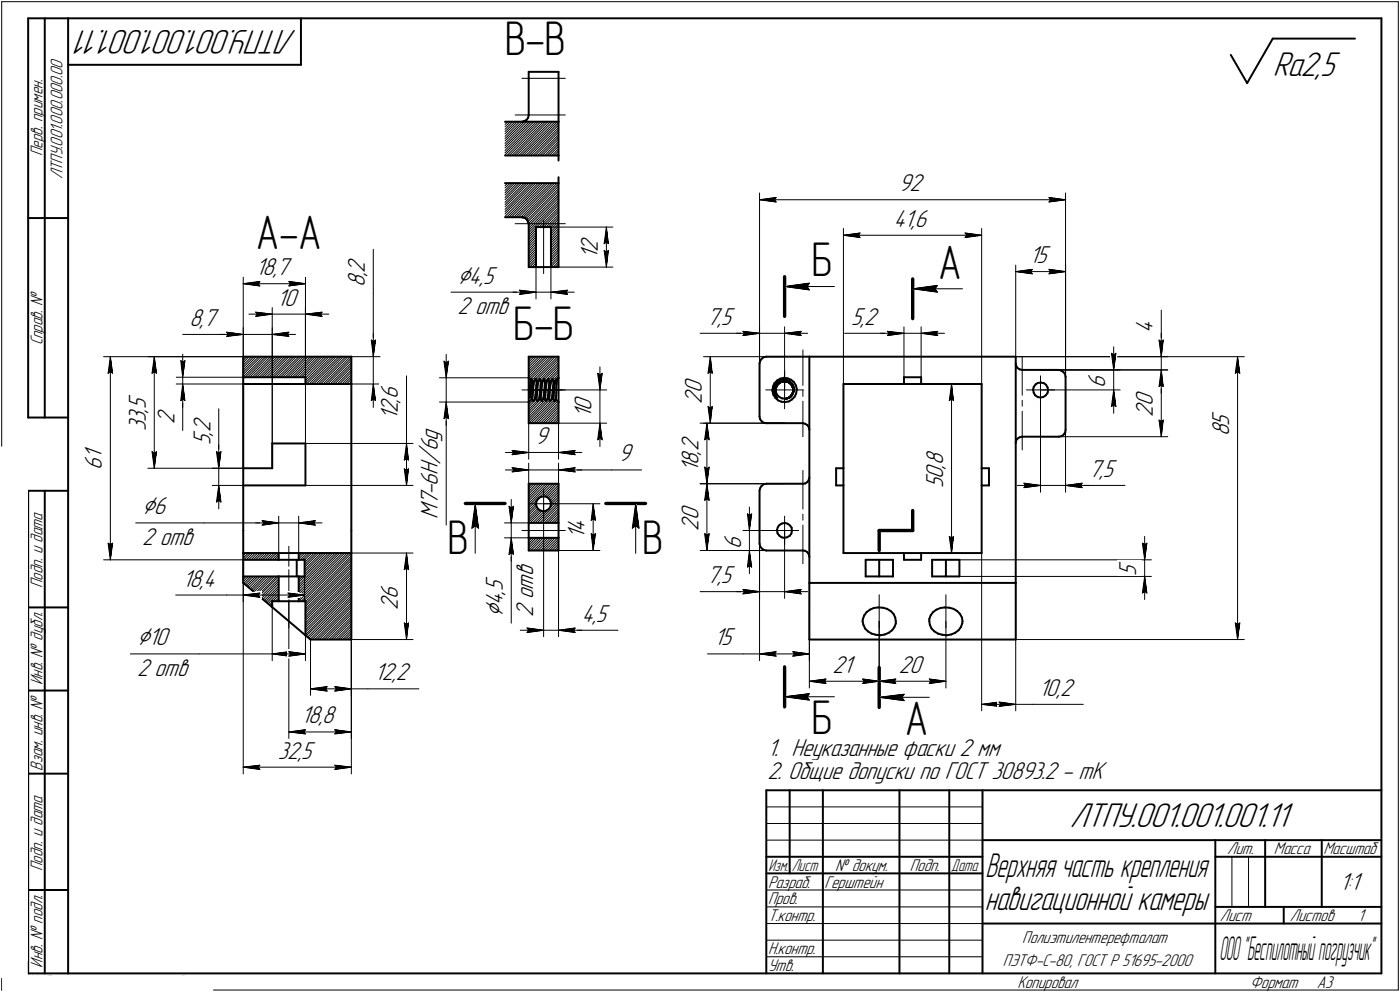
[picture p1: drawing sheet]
<svg xmlns="http://www.w3.org/2000/svg" width="421mm" height="298mm" viewBox="0 0 421 298" stroke-linecap="round" stroke-linejoin="round" font-family="sans-serif">
<defs><g id="words">
<g font-size="14.6">
<text x="151.8" y="16.5">В-В</text>
<text x="76.9" y="74.8">А-А</text>
<text x="244" y="83">Б</text>
<text x="282.1" y="83.7">А</text>
<text x="154.4" y="102.1">Б-Б</text>
<text x="134.6" y="166.6">В</text>
<text x="193.2" y="166.6">В</text>
<text x="244" y="220.6">Б</text>
<text x="272.1" y="220.8">А</text>
</g>
<g font-size="10.9">
<text x="89.3" y="9" transform="rotate(-180 89.3 9)">ЛТПУ.001.001.001.11</text>
<text x="382.8" y="22.8">Ra2,5</text>
<text x="321.7" y="248.5">ЛТПУ.001.001.001.11</text>
</g>
<text font-size="10.8" x="296.2" y="273.5">навигационной камеры</text>
<text font-size="10.7" x="296.3" y="263.5">Верхняя часть крепления</text>
<text font-size="10.4" x="366.7" y="288.5">ООО&quot;Беспилотныйпогрузчик&quot;</text>
<g font-size="8.5">
<text x="137.6" y="85.3">Ç4,5</text>
<text x="42.8" y="154.6">Ç6</text>
<text x="151.2" y="185.3" transform="rotate(-90 151.2 185.3)">Ç</text>
<text x="41.2" y="194">Ç10</text>
</g>
<g font-size="7.8">
<text x="270.4" y="57.5">92</text>
<text x="268.8" y="68.2">41,6</text>
<text x="179.8" y="77.8" transform="rotate(-90 179.8 77.8)">1</text>
<text x="179.8" y="75.7" transform="rotate(-90 179.8 75.7)">2</text>
<text x="76.8" y="82.7">18,7</text>
<text x="109.8" y="83" transform="rotate(-90 109.8 83)">,</text>
<text x="109.8" y="81.9" transform="rotate(-90 109.8 81.9)">2</text>
<text x="309.6" y="79.1">15</text>
<text x="109.8" y="86.2" transform="rotate(-90 109.8 86.2)">8</text>
<text x="83.3" y="91.9">10</text>
<text x="137.6" y="94.4">2 отв</text>
<text x="57" y="97.9">8,7</text>
<text x="212.6" y="97.7">7,5</text>
<text x="256" y="97.7">5,2</text>
<text x="346.7" y="100.2" transform="rotate(-90 346.7 100.2)">4</text>
<text x="119.7" y="119.9" transform="rotate(-90 119.7 119.9)">6</text>
<text x="211.1" y="118.1" transform="rotate(-90 211.1 118.1)">0</text>
<text x="332.4" y="116.7" transform="rotate(-90 332.4 116.7)">6</text>
<text x="43.9" y="124" transform="rotate(-90 43.9 124)">,</text>
<text x="43.9" y="122.9" transform="rotate(-90 43.9 122.9)">5</text>
<text x="119.7" y="124.1" transform="rotate(-90 119.7 124.1)">2</text>
<text x="119.7" y="121" transform="rotate(-90 119.7 121)">,</text>
<text x="177.9" y="125.8" transform="rotate(-90 177.9 125.8)">1</text>
<text x="177.9" y="123.6" transform="rotate(-90 177.9 123.6)">0</text>
<text x="211.1" y="121.3" transform="rotate(-90 211.1 121.3)">2</text>
<text x="346.7" y="125.3" transform="rotate(-90 346.7 125.3)">2</text>
<text x="346.7" y="122.1" transform="rotate(-90 346.7 122.1)">0</text>
<text x="43.9" y="129.6" transform="rotate(-90 43.9 129.6)">3</text>
<text x="43.9" y="126.8" transform="rotate(-90 43.9 126.8)">3</text>
<text x="52.4" y="127.4" transform="rotate(-90 52.4 127.4)">2</text>
<text x="63.3" y="130.9" transform="rotate(-90 63.3 130.9)">,</text>
<text x="63.3" y="129.9" transform="rotate(-90 63.3 129.9)">2</text>
<text x="119.7" y="126.3" transform="rotate(-90 119.7 126.3)">1</text>
<text x="369.7" y="131.1" transform="rotate(-90 369.7 131.1)">8</text>
<text x="369.7" y="127.9" transform="rotate(-90 369.7 127.9)">5</text>
<text x="63.3" y="133.7" transform="rotate(-90 63.3 133.7)">5</text>
<text x="131.6" y="135.6" transform="rotate(-90 131.6 135.6)">6</text>
<text x="131.6" y="132.4" transform="rotate(-90 131.6 132.4)">g</text>
<text x="161" y="133.5">9</text>
<text x="210.1" y="136.7" transform="rotate(-90 210.1 136.7)">,</text>
<text x="210.1" y="135.6" transform="rotate(-90 210.1 135.6)">2</text>
<text x="30.7" y="141.3" transform="rotate(-90 30.7 141.3)">6</text>
<text x="30.7" y="138.1" transform="rotate(-90 30.7 138.1)">1</text>
<text x="131.6" y="142.7" transform="rotate(-90 131.6 142.7)">H</text>
<text x="131.6" y="139.6" transform="rotate(-90 131.6 139.6)">/</text>
<text x="186" y="138.7">9</text>
<text x="210.1" y="142" transform="rotate(-90 210.1 142)">1</text>
<text x="210.1" y="139.9" transform="rotate(-90 210.1 139.9)">8</text>
<text x="283.6" y="140.8" transform="rotate(-90 283.6 140.8)">,</text>
<text x="283.6" y="139.8" transform="rotate(-90 283.6 139.8)">8</text>
<text x="327.5" y="143.4">7,5</text>
<text x="131.6" y="148.7" transform="rotate(-90 131.6 148.7)">-</text>
<text x="131.6" y="145.9" transform="rotate(-90 131.6 145.9)">6</text>
<text x="283.6" y="146.8" transform="rotate(-90 283.6 146.8)">5</text>
<text x="283.6" y="144" transform="rotate(-90 283.6 144)">0</text>
<text x="131.6" y="155.8" transform="rotate(-90 131.6 155.8)">M</text>
<text x="131.6" y="151.9" transform="rotate(-90 131.6 151.9)">7</text>
<text x="175.9" y="162" transform="rotate(-90 175.9 162)">1</text>
<text x="175.9" y="159.8" transform="rotate(-90 175.9 159.8)">4</text>
<text x="210.1" y="159.5" transform="rotate(-90 210.1 159.5)">2</text>
<text x="210.1" y="156.3" transform="rotate(-90 210.1 156.3)">0</text>
<text x="42.8" y="163.7">2 отв</text>
<text x="222.9" y="164.9" transform="rotate(-90 222.9 164.9)">6</text>
<text x="160.4" y="173.2" transform="rotate(-90 160.4 173.2)">в</text>
<text x="341.7" y="173" transform="rotate(-90 341.7 173)">5</text>
<text x="54.8" y="176.3">18,4</text>
<text x="151.2" y="178.7" transform="rotate(-90 151.2 178.7)">,</text>
<text x="151.2" y="177.6" transform="rotate(-90 151.2 177.6)">5</text>
<text x="160.4" y="180" transform="rotate(-90 160.4 180)">о</text>
<text x="160.4" y="177.2" transform="rotate(-90 160.4 177.2)">т</text>
<text x="212.6" y="175.3">7,5</text>
<text x="119.7" y="183.3" transform="rotate(-90 119.7 183.3)">2</text>
<text x="119.7" y="180.1" transform="rotate(-90 119.7 180.1)">6</text>
<text x="151.2" y="181.8" transform="rotate(-90 151.2 181.8)">4</text>
<text x="160.4" y="185.3" transform="rotate(-90 160.4 185.3)">2</text>
<text x="175" y="186.9">4,5</text>
<text x="214.8" y="194">15</text>
<text x="41.2" y="203.1">2 отв</text>
<text x="250.4" y="202.2">21</text>
<text x="270.4" y="202.2">20</text>
<text x="112.7" y="204.5">12,2</text>
<text x="312.4" y="209.1">10,2</text>
<text x="90.6" y="217.4">18,8</text>
<text x="230.8" y="227.1">1. Неуказанные фаски 2 мм</text>
<text x="83.6" y="228">32,5</text>
<text x="230.8" y="234.2">2. Общие допуски по ГОСТ 30893.2 - mK</text>
<text x="402.9" y="267.5">1:1</text>
</g>
<g font-size="5.4">
<text x="12.8" y="46.9" transform="rotate(-90 12.8 46.9)">Перв. примен.</text>
<text x="18.8" y="53.9" transform="rotate(-90 18.8 53.9)">ЛТПУ.001.000.000.00</text>
<text x="12.8" y="103.8" transform="rotate(-90 12.8 103.8)">Справ. №</text>
<text x="12.8" y="176.7" transform="rotate(-90 12.8 176.7)">Подп. и дата</text>
<text x="12.8" y="205.8" transform="rotate(-90 12.8 205.8)">Инв. № дубл.</text>
<text x="12.8" y="231.6" transform="rotate(-90 12.8 231.6)">Взам. инв. №</text>
<text x="369.1" y="256.8">Лит.</text>
<text x="383.1" y="256.8">Масса</text>
<text x="398" y="256.8">Масштаб</text>
<text x="12.8" y="261.7" transform="rotate(-90 12.8 261.7)">Подп. и дата</text>
<text x="251.2" y="261.8">№ докум.</text>
<text x="273.6" y="261.8">Подп.</text>
<text x="231" y="266.8">Разраб.</text>
<text x="248" y="266.8">Герштейн</text>
<text x="231" y="271.8">Пров.</text>
<text x="231" y="276.8">Т.контр.</text>
<text x="366.9" y="276.8">Лист</text>
<text x="387.9" y="276.8">Листов</text>
<text x="408.4" y="276.8">1</text>
<text x="231" y="286.8">Н.контр.</text>
<text x="307.5" y="283.4">Полиэтилентерефталат</text>
<text x="7.5" y="292.5" transform="rotate(-90 7.5 292.5)">КОМПАС-3Dv21 Учебнаяверсия©2022ООО&quot;АСКОН-Системыпроектирования&quot;, Россия. Всеправазащищен</text>
<text x="12.8" y="290.8" transform="rotate(-90 12.8 290.8)">Инв. № подл.</text>
<text x="231" y="291.8">Утв.</text>
<text x="301.6" y="290.4">ПЭТФ-С-80, ГОСТ Р 51695-2000</text>
<text x="8.5" y="296.7">Недлякоммерческогоиспользования</text>
<text x="306" y="296.8">Копировал</text>
<text x="376" y="296.8">Формат</text>
<text x="396" y="296.8">A3</text>
</g>
<g font-size="5.3">
<text x="231.1" y="261.8">Изм.</text>
<text x="238.1" y="261.8">Лист</text>
<text x="286.1" y="261.8">Дата</text>
</g>
</g></defs>
<g fill="none" stroke="#000" stroke-width=".59">
<path d="M8.5 5.5v120zM8.5 5.5h12zM13.5 5.5v120zM20.5 5.5v287zM20.5 5.5h395zM20.5 19.5h70zM90.5 5.5v14zM370.2 16.5l4.9 8.5zM382.8 11.6l-7.7 13.4zM382.8 11.6h24.7zM415.5 5.5v287zM151.9 36.6h16.1z"/>
<path d="M157 36.6l.6-.2zM157.6 36.4l.7-.3zM158.8 35.4l-.5 .7zM159 34.5l-.2 .9zM159 23.5v11zM159 21.6v1.9zM159 21.6h9zM168 36.6v10.1zM168 23.5v11zM168 34.5v2.1zM168 21.6v1.9zM151.9 46.7h16.1z"/>
<path d="M151.9 55h16.1zM168 55v25.3zM168 46.7v1.6zM168 53.3v1.7zM8.5 65.5h12zM151.9 65.3h5.1zM157 65.3l.8 .1zM157.8 65.4l.6 .5zM158.4 65.9l.4 .7zM158.8 66.6l.2 .6zM159 67.2v13.1zM161.2 68.2v12.1z"/>
<path d="M161.2 68.2h4.5zM165.7 68.2v12.1zM159 80.3h2.2zM161.2 80.3h4.5zM165.7 80.3h2.3zM73.2 107.2h32.5zM73.2 113.4h18.7zM73.2 107.2v6.2zM73.2 113.4v2zM73.2 115.4h18.7zM73.2 115.4v25.3zM91.9 113.4v2z"/>
<path d="M91.9 115.4h13.8zM105.7 107.2v8.2zM105.7 115.4v44zM159 107.2h9zM159 113.5l.6 .6zM159 107.2v6.3zM159 113.5v3.7zM159 117.2v3.6zM159.3 119.5h.1M159.3 119.2v.2zM159.3 118.8v.4zM159.3 118.4v.4z"/>
<path d="M159.3 118v.4zM159.4 115.7v1.5zM159.4 117.6l-.1 .4zM159.4 117.2v.4zM159.5 118.8l-.2 .7zM159.5 114.8l-.1 .9zM159.6 114.1l.2-.1zM159.6 114.3l-.1 .5zM159.6 114.3h.1M159.6 114.2h.1M159.7 117.5l-.2 1.3zM159.8 114h.1"/>
<path d="M159.8 113.9h.1M159.9 113.9h.1M159.9 114l.3 .6zM159.9 116.3l-.2 1.2zM160 119.9l.4 .6zM160 115.9l-.1 .4zM160 115.1v.8zM160 115.9v4zM160 119.9h.1M160.1 114.7l-.1 .4zM160.1 119.5l-.1 .3zM160.2 114.6h.5z"/>
<path d="M160.2 114.6l-.1 .1zM160.2 118.9l-.1 .6zM160.3 117.9l-.1 1zM160.4 116.6l-.1 1.3zM160.5 115.4l-.1 1.2zM160.5 114.8v.6zM160.6 114.6l-.1 .2zM160.6 114.6h.1M160.9 119.9l-.5 .6zM160.9 119.9h.4zM160.9 119.9h.1M160.9 119.8h.1"/>
<path d="M161 119.3l-.1 .4zM161 114l-.3 .6zM161 114h.1M161 113.9h.1M161 118.6v.7zM161.1 114l.4 .6zM161.1 113.9h.1M161.1 117.5l-.1 1.1zM161.3 119.9l.3 .6zM161.3 115.9l-.2 1.6zM161.3 119.9h.1M161.4 115l-.1 .9z"/>
<path d="M161.4 114.6v.4zM161.4 114.6h.1M161.4 119.5l-.1 .3zM161.5 114.6h.5zM161.5 118.9l-.1 .6zM161.5 117.9v1zM161.6 116.5l-.1 1.4zM161.8 115.3l-.2 1.2zM161.9 114.7l-.1 .6zM161.9 114.6v.1zM161.9 114.6h.1M162.1 119.9l-.4 .6z"/>
<path d="M162.1 119.9h.5zM162.1 119.9h.1M162.1 119.8h.1M162.2 119.3l-.1 .4zM162.3 114h.1M162.3 113.9h.1M162.3 114l-.3 .6zM162.3 118.6l-.1 .7zM162.4 114l.3 .6zM162.4 113.9h.1M162.4 117.5l-.1 1.1zM162.6 119.9l.3 .6z"/>
<path d="M162.6 115.9l-.2 1.6zM162.6 119.9h.1M162.6 115v.9zM162.6 114.6v.4zM162.6 114.6h.1M162.6 119.5v.3zM162.7 114.6h.5zM162.7 118.9l-.1 .6zM162.8 117.9l-.1 1zM162.9 116.5l-.1 1.4zM163.1 115.3l-.2 1.2zM163.2 114.7l-.1 .6z"/>
<path d="M163.2 114.6v.1zM163.2 114.6h.1M163.4 119.9l-.4 .6zM163.4 119.9h.4zM163.4 119.9h.1M163.4 119.8h.1M163.5 119.3l-.1 .4zM163.6 114h.1M163.6 113.9h.1M163.6 114l-.4 .6zM163.6 118.6l-.1 .7zM163.7 113.9h.1"/>
<path d="M163.7 114l.3 .6zM163.7 117.5l-.1 1.1zM163.8 119.9l.4 .6zM163.8 115.9l-.1 1.6zM163.8 119.9h.1M163.9 115l-.1 .9zM163.9 114.6v.4zM163.9 114.6h.1M163.9 119.5l-.1 .3zM164 114.6h.5zM164 118.9l-.1 .6zM164.1 117.9l-.1 1z"/>
<path d="M164.2 116.5l-.1 1.4zM164.3 115.3l-.1 1.2zM164.4 114.7l-.1 .6zM164.4 114.6v.1zM164.4 114.6h.1M164.7 119.9l-.4 .6zM164.7 119.9h.4zM164.7 119.9h.1M164.7 119.8h.1M164.8 119.3l-.1 .4zM164.8 114l-.3 .6zM164.8 114h.1"/>
<path d="M164.8 113.9h.1M164.8 118.6v.7zM164.9 114l.4 .6zM164.9 113.9h.1M164.9 117.5l-.1 1.1zM165.1 119.9l.3 .6zM165.1 119.9h.1M165.1 115.9l-.2 1.6zM165.2 119.5l-.1 .3zM165.2 115l-.1 .9zM165.2 114.6v.4zM165.2 114.6h.1"/>
<path d="M165.3 114.6h.5zM165.3 118.9l-.1 .6zM165.4 117.9l-.1 1zM165.4 116.5v1.4zM165.6 115.3l-.2 1.2zM165.7 114.7l-.1 .6zM165.7 114.6v.1zM165.7 114.6h.1M165.9 119.9l-.4 .6zM165.9 119.9h.5zM165.9 119.9h.1M165.9 119.8h.1"/>
<path d="M166 119.3l-.1 .4zM166.1 114h.1M166.1 113.9h.1M166.1 114l-.3 .6zM166.1 118.6l-.1 .7zM166.2 113.9h.1M166.2 114l.3 .6zM166.2 117.5l-.1 1.1zM166.4 119.9l.3 .6zM166.4 115.9l-.2 1.6zM166.4 119.9h.1M166.5 115l-.1 .9z"/>
<path d="M166.5 114.6v.4zM166.5 114.6h.1M166.5 119.5l-.1 .3zM166.5 114.6h.5zM166.5 118.9v.6zM166.6 117.9l-.1 1zM166.7 116.5l-.1 1.4zM166.9 115.3l-.2 1.2zM167 114.6h.1M167 114.8l-.1 .5zM167 114.6v.2zM167.1 120l.9 .8z"/>
<path d="M167.1 120l-.3 .5zM167.1 119.8v.2zM167.2 119.2l-.1 .6zM167.3 116.6v1.5zM167.3 118.1l-.1 1.1zM167.4 114l-.4 .5zM167.4 114h.1M167.4 113.9h.1M167.4 115.4l-.1 1.2zM167.5 114l.5-.5zM167.5 114h.1M167.5 113.9h.1"/>
<path d="M167.5 114.1v.5zM167.5 114.6l-.1 .8zM168 107.2v6.3zM168 113.5v7.3zM228.4 109.2v16zM228.6 108.5l-.2 .7zM229 107.9l.6-.5zM229 107.9l-.4 .6zM229.6 107.4l.9-.2zM230.5 107.2h11zM232.3 117.5l.3 1.1zM232.3 117.2v.3z"/>
<path d="M232.5 116.1l-.2 1.1zM232.6 118.6l.6 .9zM232.7 118l.2 .4zM232.7 117.6v.4zM232.7 117.2v.4zM232.8 116.6l-.1 .6zM232.8 116.6h.1M232.8 116.5h.1M232.9 115.1l-.4 1zM232.9 115.1l.9-.8zM232.9 118.4l.1 .3zM232.9 116.2l-.1 .2z"/>
<path d="M233 118l.3 1zM233 118.7l.2 .3zM233 116.5v.7zM233 116.1l-.1 .1zM233 116.1h.1M233 116h.1M233.1 117.2l-.1 .8zM233.2 119l.2 .3zM233.2 119.5l.8 .8zM233.2 115.7l-.1 .2zM233.3 119l.4 .5zM233.3 115.5l-.1 .2z"/>
<path d="M233.3 115.5h.1M233.3 116.3l-.2 .9zM233.3 116.8v1zM233.3 117.8l.4 .8zM233.3 115.6l-.3 .9zM233.3 116.7h.1M233.4 119.3l.1 .2zM233.6 119.5h.1M233.5 115.2l-.1 .2zM233.5 115.2l.2-.1zM233.6 115.9l-.3 .4zM233.6 115.9l-.3 .9z"/>
<path d="M233.7 119.5h.1M233.6 115.9l-.2 .5zM233.7 118.6l.7 .7zM233.7 115.1h.1M233.7 115h.1M233.7 115.7l-.1 .2zM233.7 115.7l-.1 .3zM233.7 115.7l-.4 1zM233.7 115.7l-.2 .4zM233.8 114.3l.9-.5zM233.8 115l.1-.2zM233.9 114.8l.2-.1z"/>
<path d="M234 114.8l-.7 .8zM234.1 114.7h.1M234.1 114.6h.1M234.2 114.6l-.2 .2zM234.2 114.6h.1M234.2 115.2l.8-.5zM234.2 115.2l-.6 .7zM234.3 114.6l.1-.1zM234.4 119.3l.8 .4zM234.4 115.1l.8-.5zM234.4 115.1l-.7 .6zM234.4 114.5l.2-.1z"/>
<path d="M234.6 114.4h.1M234.7 113.8l1.1-.3zM234.7 114.4h.1M234.8 114.3h.2zM235 114.3l.2-.1zM235 114.7l1-.1zM235.2 119.7l.9 .1zM235.2 114.2h.1M235.2 114.6h.9zM235.3 114.2h.1M235.4 114.2h.1zM235.5 114.2l.3-.1z"/>
<path d="M235.8 113.5l1.1 .2zM235.8 114.1h.1M235.9 114.1h.1M236 114.1l.1 .1zM236 114.6l.9 .1zM236.1 119.8h.4zM236.1 114.2h.3zM236.1 114.6l1 .2zM236.4 114.2h.1M236.5 119.8l.7-.3zM236.5 114.2h.1M236.5 119.8l.9-.3z"/>
<path d="M236.6 114.3h.1zM236.7 114.3l.3 .1zM236.9 113.7l1 .4zM236.9 114.7l.8 .5zM237 114.4h.1M237.1 114.4h.1M237.1 114.8l.7 .5zM237.2 119.5l.7-.4zM237.2 114.5l.1 .1zM237.3 114.6h.2zM237.4 119.5l.7-.7zM237.5 114.6h.1"/>
<path d="M237.5 114.7h.1M237.6 119.3l-.1 .2zM237.6 119.3h.1M237.6 114.7h.1M237.7 119.3h.1M237.7 114.8h.1M237.7 115.2l.6 .7zM237.7 114.9l.2 .2zM237.8 119l-.1 .2zM237.8 119h.1M237.8 115.3l.5 .8zM237.9 114.1l.9 .7z"/>
<path d="M237.9 119h.1M237.9 115.1h.1M238 118.9h.1M238 115.1h.1M238.1 115.1l.1 .2zM238.2 118.6l-.1 .2zM238.2 115.3l.1 .2zM238.3 115.9l.3 .9zM238.3 115.5h.1M238.3 115.6h.1M238.3 116.1l.3 .9zM238.4 118.4l-.5 .7z"/>
<path d="M238.4 115.7l.1 .1zM238.5 115.8l.1 .3zM238.5 117.9l-.4 .9zM238.5 117.8l-.3 .8zM238.6 116.1l.1 .1zM238.6 117l-.1 .9zM238.6 116.8l-.1 1zM238.7 116.2v.2zM238.7 116.4l.1 .2zM238.8 114.8l.6 1zM238.8 117.2v.4zM238.8 117.6l-.4 .8z"/>
<path d="M238.8 116.6h.1M238.8 116.7h.1M238.8 116.8v.2zM238.8 117v.2zM238.9 119.3l-.7 .8zM239.4 115.8l.2 1zM239.4 118.3l-.5 1zM239.6 116.8v.4zM239.6 117.2l-.2 1.1zM241.5 107.2h1.9zM243.4 107.2h62.1zM243.4 107.2v68z"/>
<path d="M253.7 115.4v25.3zM253.7 115.4h18.2zM271.9 113.4v2zM271.9 113.4h5.1zM271.9 115.4h5.1zM277 115.4h18.2zM277 113.4v2zM295.2 115.4v25.3zM305.5 109.2l.1 .6zM305.5 107.2v68zM305.6 109.8l.4 .8zM306 110.6l.7 .4z"/>
<path d="M306.7 111l.7 .2zM307.4 111.2h11zM310.7 117.2l.2 .8zM310.7 117v.2zM310.9 118l.4 .8zM310.9 116.2l-.2 .8zM311.3 118.8l.8 .5zM311.5 115.5l.7-.4zM311.5 115.5l-.6 .7zM312.1 119.3l.8 .2zM312.2 115.1l.9-.1zM312.9 119.5l.9-.2z"/>
<path d="M313.1 115l.8 .1zM313.8 119.3l.7-.5zM313.9 115.1l.7 .6zM314.6 115.7l.4 .7zM315 118.1l-.5 .7zM315 116.4l.2 .9zM315.2 117.3l-.2 .8zM318.4 111.2l.7 .1zM319.1 111.3l.7 .5zM319.8 111.8l.5 .6zM320.3 112.4l.2 .8zM320.5 113.2v16z"/>
<path d="M8.5 125.5h12zM81.9 133.3h10zM81.9 133.3v7.4zM91.9 133.3v12.6zM159 120.8l1-.9zM159 120.8v6.4zM159 127.2h9zM160.4 120.5h.1M161.6 120.5h.1M162.9 120.5h.1M164.2 120.5h.1M165.4 120.5h.1"/>
<path d="M166.7 120.5h.1M168 120.8v6.4zM228.4 125.2l.2 .8zM228.6 126l.5 .7zM229.1 126.7l.7 .4zM229.8 127.1l.7 .1zM230.5 127.2h11zM234 120.3l1 .4zM235 120.7l1.1 .1zM236.1 120.8l1.1-.2zM237.2 120.6l1-.5zM241.5 127.2l.6 .1z"/>
<path d="M242.1 127.3l.7 .5zM242.8 127.8l.4 .6zM243.2 128.4l.2 .8zM305.6 132.5l-.1 .7zM306 131.8l.7-.4zM306 131.8l-.4 .7zM306.7 131.4l.7-.2zM307.4 131.2h11zM318.4 131.2l.9-.1zM319.3 131.1l.7-.5zM320.4 129.9l-.4 .7zM320.5 129.2l-.1 .7z"/>
<path d="M8.5 147.5v145zM8.5 147.5h12zM13.5 147.5v145zM73.2 159.4v6.8zM73.2 145.9v13.5zM73.2 140.7v5.2zM73.2 145.9h18.7zM73.2 140.7h8.7zM105.7 159.4v6.8zM159 145.4v11.7zM159 145.4h9zM159 157.1h9z"/>
<path d="M159 157.1v4.5zM161.2 151.6l.3 .8zM161.2 151.4v.2zM161.4 150.5l-.2 .9zM161.5 152.4l.5 .7zM161.9 149.9l-.5 .6zM161.9 149.9l.7-.5zM162 153.1l.7 .4zM162.6 149.4l.8-.2zM162.7 153.5l.9 .2zM163.4 149.2l.9 .1zM163.6 153.7l.8-.3z"/>
<path d="M164.3 149.3l.7 .5zM164.4 153.4l.7-.5zM165 149.8l.5 .7zM165.5 150.5l.2 .8zM165.6 152.1l-.5 .8zM165.7 151.3l-.1 .8zM168 145.4v11.7zM168 157.1v4.5zM228.4 147.4v16zM228.6 146.7l-.2 .7zM229 146l.6-.5zM229 146l-.4 .7z"/>
<path d="M229.6 145.5l.9-.1zM230.5 145.4h11zM233.7 159.4l.1 .9zM233.7 159.3v.1zM233.9 158.4l-.2 .9zM234.4 157.7l.8-.4zM234.4 157.7l-.5 .7zM235.2 157.3l.9-.2zM236.1 157.1l.8 .3zM236.9 157.4l.7 .5zM237.6 157.9l.5 .7zM238.1 158.6l.1 .9z"/>
<path d="M238.2 159.5l-.2 .9zM241.5 145.4l.6-.1zM242.1 145.3l.7-.4zM243.2 144.2l-.4 .7zM243.4 143.4l-.2 .8zM251.5 140.7v5.2zM251.5 145.9h2.2zM251.5 140.7h2.2zM253.7 140.7v5.2zM253.7 145.9v20.3zM295.2 145.9v20.3zM295.2 145.9h2.2z"/>
<path d="M295.2 140.7h2.2zM295.2 140.7v5.2zM297.4 140.7v5.2zM73.2 175.2l8.7 7.3zM73.2 166.2v2zM73.2 168.2h10.6zM73.2 173.2h10.6zM73.2 173.2v2zM73.2 166.2h10.6zM73.2 168.2v5zM83.8 166.2v2zM83.8 173.2v7.5z"/>
<path d="M83.8 173.2h6zM83.8 168.2h6zM83.8 166.2h6zM89.2 168.2v5zM89.8 168.2h1.8zM89.8 166.2h15.9zM89.8 173.2h1.8zM89.8 166.2v2zM89.8 173.2v7.5zM91.6 168.2v5zM105.7 166.2v26zM159 165.4h9z"/>
<path d="M159 161.6h9zM159 161.6v3.8zM168 161.6v3.8zM228.4 163.4l.2 .8zM228.6 164.2l.5 .6zM229.1 164.8l.7 .5zM229.8 165.3l.7 .1zM230.5 165.4h11zM233.8 160.3l.6 .7zM234.4 161l.6 .5zM235 161.5l.9 .1zM235.9 161.6l.8-.1z"/>
<path d="M236.7 161.5l.8-.5zM238 160.4l-.5 .6zM241.5 165.4l.6 .1zM242.1 165.5l.7 .4zM242.8 165.9l.4 .7zM243.2 166.6l.2 .8zM243.4 175.2h62.1zM243.4 175.2v17zM253.7 166.2h18.2zM260.3 168.2h8.3zM260.3 173.2h8.3zM260.3 168.2v5z"/>
<path d="M264.4 168.2v5zM268.6 168.2v5zM271.9 168.2h5.1zM271.9 166.2v2zM271.9 166.2h5.1zM277 166.2h18.2zM277 166.2v2zM280.3 168.2v5zM280.3 168.2h8.2zM280.3 173.2h8.2zM284.5 168.2v5zM288.5 168.2v5z"/>
<path d="M305.5 175.2v17zM8.5 182.5h12zM81.9 180.7h1.9zM81.9 180.7v1.8zM81.9 182.5l10 8.4zM83.8 180.7h6zM89.8 180.7h2.1zM91.9 180.7v10.2zM91.9 190.9l1.5 1.3zM93.4 192.2h12.3zM243.4 192.2h62.1zM259.4 186.7l.3 1.1z"/>
<path d="M259.5 186l-.1 .7zM259.7 187.8l.5 1.1zM259.9 184.9l-.4 1.1zM260.2 188.9l.8 .8zM260.6 184l1-.8zM260.6 184l-.7 .9zM261 189.7l1.1 .7zM261.6 183.2l1.2-.5zM262.1 190.4l1.3 .4zM262.8 182.7l1.4-.2zM263.4 190.8l1.4 .1zM264.2 182.5l1.3 .1z"/>
<path d="M264.8 190.9l1.3-.2zM265.5 182.6l1.3 .4zM266.1 190.7l1.2-.5zM266.8 183l1.1 .6zM267.3 190.2l1-.8zM267.9 183.6l.8 .9zM268.7 184.5l.5 1.1zM269 188.5l-.7 .9zM269.2 185.6l.2 1.1zM269.4 187.4l-.4 1.1zM269.4 186.7v.7zM279.5 186v.7z"/>
<path d="M279.5 186.7l.2 1.1zM279.7 187.8l.5 1.1zM279.9 184.9l-.4 1.1zM280.2 188.9l.8 .8zM280.6 184l1-.8zM280.6 184l-.7 .9zM281 189.7l1.1 .7zM281.6 183.2l1.3-.5zM282.1 190.4l1.3 .4zM282.9 182.7l1.2-.2zM283.4 190.8l1.3 .1zM284.1 182.5l1.4 .1z"/>
<path d="M284.7 190.9l1.4-.2zM285.5 182.6l1.3 .4zM286.1 190.7l1.2-.5zM286.8 183l1.1 .6zM287.3 190.2l1-.8zM287.9 183.6l.8 .9zM288.7 184.5l.6 1.1zM289 188.5l-.7 .9zM289.3 185.6l.2 1.1zM289.4 187.4l-.4 1.1zM289.5 186.7l-.1 .7zM8.5 207.5h12z"/>
<path d="M8.5 232.5h12zM230.5 237.5h185zM230.5 237.5v55zM237.5 237.5v25zM247.5 237.5v55zM270.5 237.5v55zM285.5 237.5v55zM295.5 237.5v55zM230.5 257.5h65zM295.5 252.5h120zM365.5 252.5v40zM365.5 257.5h15z"/>
<path d="M380.5 252.5v20zM380.5 257.5h35zM397.5 252.5v20zM8.5 267.5h12zM230.5 262.5h65zM295.5 277.5h70zM365.5 277.5h50zM365.5 272.5h50zM386.1 272.5v5zM8.5 292.5h12zM20.5 292.5h395z"/>
</g>
<g fill="none" stroke="#000" stroke-width=".3">
<path d="M.5 .5v297zM.5 .5h420zM420.5 .5v297zM151.9 39.5l3-2.9zM151.9 38.1l1.6-1.5zM151.9 36.7l.2-.1zM152.7 36.6l-.8 .8zM154.2 36.6l-2.3 2.3zM154.9 34.5h15.1zM156.3 36.6l-4.4 4.4zM157 23.5h13zM160.5 36.6l-8.6 8.6z"/>
<path d="M151.9 58.6l3.6-3.6zM151.9 57.9l2.9-2.9zM151.9 56.5l1.5-1.5zM151.9 55.8l.8-.8zM151.9 55.1h.1M151.9 46.6l10.1-10zM151.9 45.9l9.4-9.3zM151.9 44.4l8-7.8zM151.9 43.8l7.3-7.2zM151.9 43.1l6.5-6.5zM151.9 42.3l5.8-5.7zM151.9 41.7l5.2-5.1z"/>
<path d="M151.9 40.2l3.7-3.6zM152.5 46.7l10.1-10.1zM153.2 46.7l10.2-10.1zM153.9 46.7l10.2-10.1zM154.1 55l-2.2 2.2zM154.6 46.7l10.2-10.1zM155.3 46.7l10.2-10.1zM156 46.7l10.2-10.1zM156.2 55l-4.3 4.4zM156.7 46.7l10.3-10.1zM156.9 55l-5 5zM157.4 46.7l10.2-10.1z"/>
<path d="M158.2 46.7l9.8-9.8zM158.8 46.7l9.2-9.1zM159.5 46.7l8.5-8.3zM159.8 55l-7.9 7.9zM160.3 46.7l7.7-7.7zM160.4 55l-8.5 8.6zM161 46.7l7-7zM161.7 46.7l6.3-6.2zM162.4 46.7l5.6-5.6zM162.6 55l-10.2 10.3zM163.1 46.7l4.9-4.9zM163.2 55l-10.1 10.3z"/>
<path d="M163.8 46.7l4.2-4.1zM164.5 46.7l3.5-3.4zM164.7 55l-10.2 10.3zM165.2 46.7l2.8-2.8zM165.9 46.7l2.1-2zM166.1 55l-10.2 10.3zM166.6 46.7l1.4-1.3zM166.8 55l-10.2 10.3zM167.3 46.7l.7-.6zM168 59.5l-9 9.1zM168 56.7l-9.4 9.4zM168 56l-9.8 9.7z"/>
<path d="M228.4 58v51.2zM233.4 59.4l-.5 .6zM315.5 59.4l.5 .6zM315.5 59.4l5 .6zM320.5 58v55.2zM112.3 74.9v13.2zM151.9 65l10-10zM151.9 64.3l9.2-9.3zM151.9 62.1l7.1-7.1zM151.9 61.5l6.4-6.5zM151.9 60.8l5.7-5.8zM153.8 65.3l10.2-10.3z"/>
<path d="M154.9 67.2h15.1zM155.2 65.3l10.2-10.3zM157.3 65.3l10.3-10.3zM157.8 65.4l10.2-10.1zM158.8 66.5l9.2-9.1zM159 79.8l2.2-2.2zM159 78.4l2.2-2.2zM159 76.3l2.2-2.2zM159 74.2l2.2-2.2zM159 72.1l2.2-2.3zM159 69.9l9-8.9zM159 69.3l9-9z"/>
<path d="M159 67.8l9-9zM159 67.1l9-8.9zM161.2 79l-1.2 1.3zM161.2 76.9l-2.2 2.3zM161.2 75.4l-2.2 2.3zM161.2 74.8l-2.2 2.2zM161.2 73.3l-2.2 2.3zM161.2 72.6l-2.2 2.3zM161.2 71.2l-2.2 2.3zM161.2 70.5l-2.2 2.3zM161.2 69.1l-2.2 2.3zM161.2 68.4l-2.2 2.3z"/>
<path d="M161.4 68.2l6.6-6.6zM162.1 68.2l5.9-5.8zM162.8 68.2l5.2-5.1zM163.5 66.2v16zM163.5 68.2l4.5-4.4zM164.3 68.2l3.7-3.7zM165.6 68.2l2.4-2.3zM165.7 79.5l2.3-2.3zM165.7 78.7l2.3-2.2zM165.7 78.1l2.3-2.3zM165.7 77.4l2.3-2.3zM165.7 76.6l2.3-2.2z"/>
<path d="M165.7 75.9l2.3-2.2zM165.7 75.3l2.3-2.3zM165.7 74.5l2.3-2.2zM165.7 73.8l2.3-2.3zM165.7 73.1l2.3-2.2zM165.7 72.4l2.3-2.2zM165.7 71.7l2.3-2.3zM165.7 71l2.3-2.3zM165.7 70.3l2.3-2.3zM165.7 69.6l2.3-2.3zM165.7 68.8l2.3-2.2zM165.7 68.2h18.6z"/>
<path d="M168 65.2l-3.1 3zM181.7 73.2l.7-.5zM181.7 75.3l.7 5zM181.7 75.3l.7 .5zM182.4 68.2l.6 5zM182.4 72.7l.6 .5zM182.4 68.2l-.7 5zM182.4 75.8l.6-.5zM182.4 68.2v12.1zM183 75.3l-.6 5zM228.4 60l5-.6zM228.4 60l5 .7z"/>
<path d="M228.4 60h92.1zM232.9 60l.5 .7zM253.7 68.7v46.7zM253.7 70.7l5-.7zM253.7 70.7l5 .7zM253.7 70.7h41.5zM258.1 70.7l.6 .7zM258.7 70l-.6 .7zM290.2 71.4l5-.7zM290.2 70l.5 .7zM290.2 70l5 .7zM290.7 70.7l-.5 .7z"/>
<path d="M295.2 68.7v46.7zM305.5 79.7v27.5zM315.5 60.7l5-.7zM316 60l-.5 .7zM320.5 79.7v33.5zM68.2 99.8l5 .7zM68.2 99.8l.5 .7zM73.2 98.5v42.2zM73.2 83.3v30.1zM73.2 85.3l4.9-.7zM73.2 85.3l4.9 .6zM73.2 85.3h18.7z"/>
<path d="M74.8 94.4h7.1zM76.9 93.8l5 .6zM76.9 93.8l.5 .6zM76.9 95.1l5-.7zM77.4 94.4l-.5 .7zM77.6 85.3l.5 .6zM78.1 84.6l-.5 .7zM81.9 98.5v42.2zM81.9 92.5v40.8zM81.9 94.4h10zM86.9 99.8l-.5 .7zM86.9 85.9l5-.6z"/>
<path d="M86.9 84.6l.5 .7zM86.9 84.6l5 .7zM87.4 85.3l-.5 .6zM91.9 92.5v40.8zM91.9 83.3v30.1zM91.9 94.4l5 .7zM91.9 94.4l5-.6zM91.9 94.4h7zM96.4 94.4l.5 .7zM96.9 93.8l-.5 .6zM112.3 88.1v19.1zM135.6 87.8h20.6z"/>
<path d="M154.3 87.8h6.9zM156.2 87.8h5zM156.2 87.2l5 .6zM156.2 87.2l.5 .6zM156.2 88.5l5-.7zM156.7 87.8l-.5 .7zM159.3 80.3l1.9-2zM160.7 80.3l.5-.5zM161.2 80.3v9.5zM161.2 87.8h4.5zM165.7 80.2l2.3-2.3zM165.7 80.3h18.6z"/>
<path d="M165.7 80.3v9.5zM165.7 87.8l5 .7zM165.7 87.8l5-.6zM165.7 87.8h7zM166.4 80.3l1.6-1.6zM167 80.3l1-1zM168 80l-.2 .3zM170.3 87.8l.4 .7zM170.7 87.2l-.4 .6zM223.4 99.6l5 .6zM223.4 99.6l.5 .6zM228.4 98.2v11z"/>
<path d="M236 98.2v19zM236 86.1l7.4-1zM236 86.1l7.4 1zM236 86.1h15zM241 99.6l-.5 .6zM242.7 86.1l.7 1zM243.4 85.1l-.7 1zM266.9 99.6l5 .6zM266.9 99.6l.5 .6zM271.9 98.2v15.2zM274.5 86.8l7.4-1zM274.5 86.8l7.4 1z"/>
<path d="M274.5 86.8h15zM277 98.2v15.2zM281.2 86.8l.7 1zM281.9 85.8l-.7 1zM282 99.6l-.5 .6zM305.5 81.6l5-.7zM305.5 81.6l5 .7zM305.5 81.6h15zM310 81.6l.5 .7zM310.5 80.9l-.5 .7zM315.5 82.3l5-.7zM315.5 80.9l.5 .7z"/>
<path d="M315.5 80.9l5 .7zM316 81.6l-.5 .7zM349.2 93.2v9zM31.2 107.2h42zM32.5 112.2l.7-.5zM33.2 107.2l.7 5zM33.2 111.7l.7 .5zM33.2 107.2l-.7 5zM33.2 107.2v61zM44.4 107.2h28.8zM45.7 112.2l.7-.5zM46.4 107.2l.7 5z"/>
<path d="M46.4 111.7l.7 .5zM46.4 107.2l-.7 5zM46.4 107.2v33.5zM53 113.4h20.2zM53 115.4h20.2zM54.4 108.4l.5 .5zM54.4 108.4l.5 5zM54.9 100.5h13.3zM54.9 115.4v5zM54.9 108.9l.7-.5zM54.9 106.4v7zM54.9 115.4l-.5 5z"/>
<path d="M54.9 119.9l.7 .5zM54.9 115.4l.7 5zM54.9 115.4v7zM54.9 113.4v2zM55.6 108.4l-.7 5zM66.1 100.5h7.1zM68.2 101.1l5-.6zM68.2 100.5h5zM68.7 100.5l-.5 .6zM73.2 113.3l6-6.1zM73.2 112.5l5.3-5.3zM73.2 111.8l4.6-4.6z"/>
<path d="M73.2 110.4l3.2-3.2zM73.2 109.7l2.5-2.5zM73.2 109l1.7-1.8zM73.2 108.3l1.1-1.1zM73.2 107.6l.4-.4zM73.2 100.5h8.7zM73.7 113.4l6.2-6.2zM74.4 113.4l6.2-6.2zM75.1 113.4l6.3-6.2zM75.9 113.4l6.1-6.2zM76.5 113.4l6.2-6.2zM77 107.2l-3.8 4z"/>
<path d="M77.2 113.4l6.3-6.2zM78 113.4l6.2-6.2zM78.7 113.4l6.1-6.2zM79.3 113.4l6.3-6.2zM80.1 113.4l6.2-6.2zM80.8 113.4l6.2-6.2zM81.5 113.4l6.2-6.2zM81.9 100.5l5 .6zM81.9 100.5l5-.7zM81.9 100.5h7zM82.2 113.4l6.2-6.2zM82.9 113.4l6.2-6.2z"/>
<path d="M84.3 113.4l6.2-6.2zM85 113.4l6.3-6.2zM85.8 113.4l6.1-6.2zM86.4 100.5l.5 .6zM86.4 113.4l6.2-6.2zM87.1 113.4l6.3-6.2zM87.9 113.4l6.2-6.2zM88.6 113.4l6.1-6.2zM89.2 113.4l6.3-6.2zM89.8 107.2l-6.1 6.2zM90.7 113.4l6.2-6.2zM91.4 113.4l6.2-6.2z"/>
<path d="M91.9 115.1l7.8-7.9zM91.9 113.6l6.4-6.4zM92.2 115.4l8.2-8.2zM93.6 115.4l8.3-8.2zM95.8 115.4l8.2-8.2zM96.2 107.2l-6.2 6.2zM96.4 115.4l8.2-8.2zM97.2 115.4l8.2-8.2zM98.6 115.4l7.1-7.1zM99 107.2l-7.1 7.2zM99.3 115.4l6.4-6.3zM100 115.4l5.7-5.7z"/>
<path d="M100.7 115.4l5-5zM101.1 107.2l-8.1 8.2zM101.4 115.4l4.3-4.2zM102.1 115.4l3.6-3.6zM102.5 107.2l-8.2 8.2zM103.2 107.2l-8.1 8.2zM103.5 115.4l2.2-2.1zM105 115.4l.7-.7zM105.7 114l-1.5 1.4zM105.7 112.6l-2.8 2.8zM105.7 107.6l-7.8 7.8zM105.7 115.4h8.6z"/>
<path d="M105.7 107.2h8.6zM111.7 102.2l.6 .5zM111.7 102.2l.6 5zM112.3 115.4l-.6 5zM112.3 119.9l.6 .5zM112.3 115.4l.6 5zM112.3 115.4v7zM112.3 102.7l.6-.5zM112.3 100.2v7zM112.3 107.2v8.2zM112.9 102.2l-.6 5zM122.3 112.9v15.4z"/>
<path d="M132.2 113.5h26.8zM133.5 108.5l.7 .6zM133.5 108.5l.7 5zM134.2 109.1l.7-.6zM134.2 106.5v7zM134.2 113.5v7.3zM134.9 108.5l-.7 5zM157 117.2h5.6zM158.8 117.2h5.1zM159 112.4l5.2-5.2zM159 111.7l4.5-4.5zM159 110.2l3.1-3z"/>
<path d="M159 108.8l1.6-1.6zM159 108.1l.9-.9zM159.1 113.7l6.5-6.5zM159.2 107.2l-.2 .2zM159.4 114l6.9-6.8zM160.1 117.2h5.1zM160.4 114.6l7.3-7.4zM161.3 114.3l6.7-6.7zM161.3 107.2l-2.3 2.4zM161.4 117.2h5.1zM162.1 119.9h.1M162.1 114.1l-.3 .5z"/>
<path d="M162.6 117.2h5.1zM162.6 120l-3.6 3.7zM162.6 114.4l5.4-5.3zM162.7 107.2l-3.7 3.8zM163.2 114.6h.1M163.2 117.2h19.3zM163.7 114l4.3-4.3zM163.9 117.2h5.2zM164.8 107.2l-5.8 5.9zM165 114.1l3-2.9zM165.1 117.2h4.9zM165.3 114.6l2.7-2.8z"/>
<path d="M166.4 114.2l1.6-1.6zM166.7 114.6l1.3-1.3zM167 107.2l-7 7zM168 110.4l-4 4.1zM168 108.3l-5.6 5.7zM179.7 112.2l.7 .5zM179.7 112.2l.7 5zM180.4 112.7l.7-.5zM180.4 110.2v7zM180.4 117.2v10zM181.1 112.2l-.7 5zM210.6 100.2h12.8z"/>
<path d="M211.6 107.2h24.4zM212.9 112.2l.7-.5zM213.6 107.2l.6 5zM213.6 111.7l.6 .5zM213.6 107.2l-.7 5zM213.6 107.2v20zM221.5 100.2h6.9zM223.4 100.2h5zM223.4 100.8l5-.6zM223.9 100.2l-.5 .6zM228.4 100.2h7.6zM230.3 117.2h5.7z"/>
<path d="M236 117.2v5.7zM236 111.5v5.7zM236 117.2h5.6zM236 100.2l5 .6zM236 100.2l5-.6zM236 100.2h6.9zM240.5 100.2l.5 .6zM241.5 117.3v1.8zM241.5 105.2v10.6zM254 100.2h12.9zM264.8 100.2h7.1zM266.9 100.2h5z"/>
<path d="M266.9 100.8l5-.6zM267.4 100.2l-.5 .6zM271.9 100.2h5.1zM277 115.4h11.1zM277 100.2l5 .6zM277 100.2l5-.6zM277 100.2h7.1zM281.5 100.2l.5 .6zM286.2 115.4l.6 5zM286.2 119.9l.6 .5zM286.2 115.4l-.7 5zM286.2 115.4v50.8z"/>
<path d="M305.5 107.2h68.7zM305.5 107.2h45.7zM307.4 107.2v11.6zM308.7 117.2h4.2zM312.9 117.2v4.2zM312.9 112.9v4.3zM312.9 117.2h4.3zM312.9 111.2h38.3zM312.9 117.2h24zM312.9 111.2h24zM312.9 117.2v30.7zM318.4 111.2h32.8z"/>
<path d="M320.5 117.2v30.7zM334.3 106.2l.6 .5zM334.3 106.2l.6 5zM334.9 117.2l-.6 5zM334.9 117.2l.7 5zM334.9 117.2v7zM334.9 106.7l.7-.5zM334.9 104.2v7zM334.9 111.2v6zM335.6 106.2l-.7 5zM348.6 116.2l.6-.5zM348.6 102.2l.6 .5z"/>
<path d="M348.6 102.2l.6 5zM349.2 102.2v5zM349.2 111.2l-.6 5zM349.2 115.7l.6 .5zM349.2 111.2l.6 5zM349.2 111.2v7zM349.2 102.7l.6-.5zM349.2 100.2v7zM349.2 107.2v4zM349.2 111.2v20zM349.8 102.2l-.6 5zM371.5 112.2l.7-.5z"/>
<path d="M372.2 107.2l.7 5zM372.2 111.7l.7 .5zM372.2 107.2l-.7 5zM372.2 107.2v85zM45.7 135.7l.7 5zM45.7 135.7l.7 .5zM46.4 136.2l.7-.5zM47.1 135.7l-.7 5zM54.4 120.4l.5-.5zM54.9 120.4v9zM65.1 135.7l.7 .5zM65.1 135.7l.7 5z"/>
<path d="M65.8 135.7v5zM65.8 122.9v12.8zM65.8 136.2l.7-.5zM65.8 133.7v7zM66.5 135.7l-.7 5zM86.9 133.3h37.3zM111.7 120.4l.6-.5zM121.6 138.3l.7-.5zM122.3 128.3v5zM122.3 133.3l.6 5zM122.3 137.8l.6 .5zM122.3 133.3l-.7 5z"/>
<path d="M122.3 133.3v12.6zM132.2 120.8h26.8zM133.5 125.8l.7-.5zM134.2 120.8v5zM134.2 125.8v32zM134.2 120.8l-.7 5zM134.2 125.3l.7 .5zM134.2 120.8l.7 5zM134.2 120.8v7zM152 136h7zM154 135.4l5 .6zM154 135.4l.5 .6z"/>
<path d="M154 136.7l5-.7zM154.5 136l-.5 .7zM159 127.2l7.4-7.3zM159 126.5l6.3-6.3zM159 125.8l5.9-5.9zM159 125.1l5-5zM159 124.4l3.9-3.9zM159 123l2.6-2.6zM159 122.3l2.4-2.4zM159 121.6l1.3-1.3zM159 120.8l1-.9zM159 127.2v10.8z"/>
<path d="M159 139.2v6.2zM159 136h9zM159.7 127.2l6.9-6.9zM160.4 127.2l7-7zM161.1 127.2l6.6-6.6zM161.8 127.2l6.2-6.1zM162.6 127.2l5.4-5.4zM163.2 120.2l.3-.3zM163.2 127.2l4.8-4.8zM163.9 127.2l4.1-4zM164.7 127.2l3.3-3.3zM165.4 127.2l2.6-2.6z"/>
<path d="M166.1 127.2l1.9-1.9zM166.8 127.2l1.2-1.2zM167.5 127.2l.5-.5zM168 127.2v10.8zM168 139.2v6.2zM168 127.2h14.5zM168 136l5 .7zM168 136l5-.6zM168 136h7zM172.5 136l.5 .7zM173 135.4l-.5 .6zM179.7 132.2l.7-.5z"/>
<path d="M180.4 127.2l-.7 5zM180.4 131.7l.7 .5zM180.4 127.2l.7 5zM180.4 127.2v7zM210.6 127.2h25.4zM211.6 127.2h24.4zM211.9 132.2l.7-.5zM212.6 127.2l.7 5zM212.6 131.7l.7 .5zM212.6 127.2l-.7 5zM212.6 127.2v18.2zM212.9 122.2l.7 5z"/>
<path d="M212.9 122.2l.7 .5zM213.6 122.7l.6-.5zM214.2 122.2l-.6 5zM241.5 120.6v10.6zM285.5 120.4l.7-.5zM307.4 123.6v11.6zM307.4 120.3v1.8zM312.9 131.2h38.3zM334.3 122.2l.6-.5zM334.9 121.7l.7 .5zM348.6 126.2l.6 5zM348.6 126.2l.6 .5z"/>
<path d="M349.2 126.7l.6-.5zM349.8 126.2l-.6 5zM40.8 157.1h20.6zM44.4 140.7h28.8zM61.4 157.1h22.4zM63.8 140.7h9.4zM63.8 145.9h9.4zM65.1 150.9l.7-.5zM65.8 145.9l-.7 5zM65.8 150.4l.7 .5zM65.8 145.9l.7 5zM65.8 145.9v7z"/>
<path d="M65.8 140.7v5.2zM73.2 145.9h51zM76.9 157.1h6.9zM78.8 156.5l5 .6zM78.8 156.5l.5 .6zM78.8 157.8l5-.7zM79.3 157.1l-.5 .7zM83.8 155.1v11.1zM83.8 157.1h6zM89.8 155.1v11.1zM89.8 157.1l5 .7zM89.8 157.1l5-.6z"/>
<path d="M89.8 157.1h7.1zM94.3 157.1l.5 .7zM94.8 156.5l-.5 .6zM121.6 140.9l.7 5zM121.6 140.9l.7 .5zM122.3 141.4l.6-.5zM122.9 140.9l-.6 5zM141.9 158.7l1-.7zM142.9 151.3l1 7.4zM142.9 158l1 .7zM142.9 151.3l-1 7.4zM142.9 151.3v15z"/>
<path d="M151.7 157.1h7.3zM152 141.2h7zM153.1 152.1l.7 .6zM153.1 152.1l.7 5zM153.8 152.7l.6-.6zM153.8 150.1v7zM153.8 157.1v4.5zM154 140.5l5 .7zM154 140.5l.5 .7zM154 141.8l5-.6zM154.4 152.1l-.6 5zM154.5 141.2l-.5 .6z"/>
<path d="M157 159.4h13zM159 156.9l3.5-3.5zM159 156.2l3.1-3zM159 155.5l2.7-2.7zM159 154.8l2.5-2.5zM159 154.1l2.3-2.3zM159 153.4l2.3-2.3zM159 152.7l7.3-7.3zM159 150.5l5.2-5.1zM159 148.4l3.1-3zM159 147l1.6-1.6zM159 146.3l.9-.9z"/>
<path d="M159 141.2h9zM159.2 145.4l-.2 .2zM159.3 151.4h4.2zM160.2 157.1l3.5-3.4zM160.9 157.1l3.9-3.9zM161.3 145.4l-2.3 2.3zM161.5 157.1l6.5-6.3zM162.3 157.1l5.7-5.6zM162.7 145.4l-3.7 3.8zM163 157.1l5-5zM163 153.6l-3.6 3.5zM163.4 145.4l-4.4 4.5z"/>
<path d="M163.5 151.4v4.2zM163.5 147.2v4.2zM163.5 151.4h4.2zM163.5 151.4h16.9zM163.5 151.4v39.9zM163.7 157.1l4.3-4.2zM164.4 157.1l3.6-3.5zM164.4 149.4l3.6-3.6zM164.8 149.6l3.2-3.1zM164.8 145.4l-5.8 5.9zM165.2 149.9l2.8-2.7zM165.3 152.7l2.7-2.7z"/>
<path d="M165.5 150.4l2.5-2.5zM165.5 145.4l-6.5 6.6zM165.7 151.6l2.3-2.2zM166.5 157.1l1.5-1.4zM167 145.4l-3.8 3.8zM167.2 157.1l.8-.7zM167.6 145.4l-3.7 3.8zM168 155l-2.1 2.1zM168 154.3l-2.9 2.8zM168 148.6l-2.3 2.4zM168 141.2h16zM168 157.1v34.2z"/>
<path d="M168 141.2l5 .6zM168 141.2l5-.7zM168 141.2h7zM172.5 141.2l.5 .6zM173 140.5l-.5 .7zM177.8 156.4l.6-.5zM178.4 151.4l.7 5zM178.4 155.9l.7 .5zM178.4 151.4l-.6 5zM178.4 151.4v14zM184 141.2h9zM190.2 158.7l1-.7z"/>
<path d="M191.2 151.3l1 7.4zM191.2 158l1 .7zM191.2 151.3l-1 7.4zM191.2 151.3v15zM210.6 145.4h19.9zM210.6 145.4h25.4zM211.9 150.4l.7-.5zM211.9 140.4l.7 5zM211.9 140.4l.7 .5zM212.6 145.4l.7 5zM212.6 149.9l.7 .5zM212.6 145.4l-.7 5z"/>
<path d="M212.6 145.4v20zM212.6 140.9l.7-.5zM213.3 140.4l-.7 5zM223.4 159.4h12.6zM224.8 154.4l.6 .5zM224.8 154.4l.6 5zM225.4 154.9l.7-.5zM225.4 152.4v7zM225.4 159.4v6zM226.1 154.4l-.7 5zM231.7 159.4h4.3zM236 159.4v4.3z"/>
<path d="M236 155.1v4.3zM236 159.4h4.2zM236 159.4v20.4zM241.5 157.8v11.6zM241.5 154.5v1.8zM241.5 141.4v11.6zM306 145.9h6.9zM307.9 145.2l5 .7zM307.9 145.2l.5 .7zM307.9 146.6l5-.7zM308.4 145.9l-.5 .7zM312.9 145.9h7.6z"/>
<path d="M320.5 145.9h5zM320.5 145.9l5 .7zM320.5 145.9l5-.7zM320.5 145.9h7zM325 145.9l.5 .7zM325.5 145.9h12.8zM325.5 145.2l-.5 .7zM31.2 168.2h42zM32.5 163.2l.7 5zM32.5 163.2l.7 .5zM33.2 163.7l.7-.5zM33.9 163.2l-.7 5z"/>
<path d="M52.8 178.8h15.4zM68.2 178.8h5zM73.2 174.8l1.6-1.6zM73.2 174.1l.8-.9zM73.2 173.3l.1-.1zM73.2 167.7l1.5-1.5zM73.2 167l.7-.8zM73.2 166.3h.1M73.2 170.7v61.9zM73.2 168.2v12.6zM73.2 178.8l4.9-.6zM73.2 178.8l4.9 .7z"/>
<path d="M73.2 178.8h18.4zM73.3 175.3l2.1-2.1zM73.3 168.2l2.1-2zM73.7 175.7l2.4-2.5zM74.1 175.9l2.8-2.7zM74.4 176.3l3.2-3.1zM74.8 168.2l2-2zM74.8 176.6l3.4-3.4zM75.3 177l3.7-3.8zM76 177.5l4.3-4.3zM76 166.2l-1.9 2zM76.2 168.2l2-2z"/>
<path d="M76.4 177.9l4.7-4.7zM76.8 178.2l5-5zM76.9 168.2l2-2zM77.1 178.6l5.4-5.4zM77.5 166.2l-2 2zM77.6 178.9l5.6-5.7zM77.6 178.8l.5 .7zM77.9 179.2l5.9-6zM78.1 178.2l-.5 .6zM78.3 179.5l5.5-5.5zM78.3 168.2l2-2zM78.7 179.8l5.1-5.1z"/>
<path d="M79 168.2l2-2zM79.6 166.2l-2 2zM79.7 173.2l-4.1 4.1zM80.4 168.2l2.1-2zM81.1 168.2l2-2zM81.7 166.2l-1.9 2zM83.2 168.2l.6-.6zM83.8 177.5l-3.5 3.6zM83.8 176.8l-4 4zM83.8 176.1l-4.3 4.4zM83.8 175.3l-4.7 4.9zM83.8 166.9l-1.3 1.3z"/>
<path d="M83.8 166.2l-1.9 2zM86.6 179.5l5-.7zM86.6 178.2l.5 .6zM86.6 178.2l5 .6zM86.9 171.2v17.5zM86.9 164.2v6zM87.1 178.8l-.5 .7zM89.8 179.2l13.2-13zM89.8 178.6l12.4-12.4zM89.8 177.9l11.7-11.7zM89.8 177.1l11-10.9zM89.8 176.4l10.3-10.2z"/>
<path d="M89.8 175.8l9.6-9.6zM89.8 175l8.9-8.8zM89.8 174.3l1.2-1.1zM89.8 173.7l.5-.5zM89.8 168l1.8-1.8zM89.8 167.2l1.1-1zM89.8 166.5l.4-.3zM90.3 168.2l2.1-2zM91 168.2l2-2zM91.6 171.9l5.7-5.7zM91.6 171.2l5-5zM91.6 170.4l4.2-4.2z"/>
<path d="M91.6 169.8l3.6-3.6zM91.6 169.1l2.9-2.9zM91.6 168.3l2.1-2.1zM91.6 168.2v12.6zM98 166.2l-6.4 6.4zM105.7 166.2h18.5zM121.6 171.2l.7-.5zM122.3 166.2l.6 5zM122.3 170.7l.6 .5zM122.3 166.2l-.7 5zM122.3 166.2v26zM151.7 161.6h7.3z"/>
<path d="M153.1 166.6l.7-.5zM153.8 161.6v5zM153.8 166.6v20.7zM153.8 161.6l-.7 5zM153.8 166.1l.6 .5zM153.8 161.6l.6 5zM153.8 161.6v7.1zM159 164.7l3.1-3.1zM159 162.6l.9-1zM159.2 161.6l-.2 .3zM160.6 161.6l-1.6 1.7zM161.3 161.6l-2.3 2.4z"/>
<path d="M161.8 165.4l3.8-3.8zM162.7 161.6l-3.7 3.8zM163.4 161.6l-3.7 3.8zM163.5 165.4h16.9zM163.9 165.4l3.8-3.8zM164.2 161.6l-3.8 3.8zM164.8 161.6l-3.7 3.8zM166 165.4l2-1.9zM166.3 161.6l-3.7 3.8zM167 161.6l-3.8 3.8zM167.5 165.4l.5-.5zM168 164.2l-1.2 1.2z"/>
<path d="M168 162.7l-2.6 2.7zM168 162.1l-3.3 3.3zM177.8 160.4l.6 5zM177.8 160.4l.6 .5zM178.4 160.9l.7-.5zM179.1 160.4l-.7 5zM210.6 177.8h12.8zM210.6 165.4h25.4zM211.9 160.4l.7 5zM211.9 160.4l.7 .5zM212.6 160.9l.7-.5zM213.3 160.4l-.7 5z"/>
<path d="M221.5 177.8h6.9zM223.4 177.8h5zM223.4 165.4h7.1zM223.4 177.1l5 .7zM223.4 177.1l.5 .7zM223.4 178.5l5-.7zM223.9 177.8l-.5 .7zM224.8 170.4l.6-.5zM225.4 165.4l-.6 5zM225.4 169.9l.7 .5zM225.4 165.4l.7 5zM225.4 165.4v7z"/>
<path d="M228.4 163.4v16.4zM228.4 163.4v35.1zM228.4 177.8h7.6zM236 177.8l5 .7zM236 177.8l5-.7zM236 177.8h6.9zM240.5 177.8l.5 .7zM241 177.1l-.5 .7zM243.4 175.2v23.3zM264.4 178.7v10zM277 166.2h11.1zM284.5 178.7v10z"/>
<path d="M285.5 161.2l.7 5zM285.5 161.2l.7 .5zM286.2 161.7l.6-.5zM286.8 161.2l-.6 5zM288.5 168.2h57.8zM288.5 173.2h57.8zM295.2 166.2v47.4zM305.5 175.2v38.4zM343.6 163.2l.7 .5zM343.6 163.2l.7 5zM343.6 178.2l.7-.5zM344.3 163.7l.6-.5z"/>
<path d="M344.3 161.2v7zM344.3 173.2l-.7 5zM344.3 177.7l.6 .5zM344.3 173.2l.6 5zM344.3 173.2v7zM344.3 168.2v5zM344.9 163.2l-.6 5zM39.2 196.5h20.7zM59.9 196.5h22zM80.6 181.4l3.2-3.2zM81.4 182.1l.5-.5zM81.9 182.3l-.1 .2z"/>
<path d="M81.9 180.9l-.9 .9zM81.9 180.7v17.8zM81.9 196.5l5-.7zM81.9 196.5l5 .7zM81.9 196.5h10zM82 180.7l1.8-1.8zM82.8 180.7l1-1zM83.5 180.7l.3-.4zM86.4 196.5l.5 .7zM86.9 180.7v41.2zM86.9 195.8l-.5 .7zM86.9 197.2l5-.7z"/>
<path d="M86.9 195.8l.5 .7zM86.9 195.8l5 .7zM87.4 196.5l-.5 .7zM89.8 180.7l14.6-14.5zM89.8 180l13.8-13.8zM90.6 180.7l14.5-14.5zM91.3 180.7l14.4-14.4zM91.9 190.8l13.8-13.8zM91.9 190l13.8-13.8zM91.9 189.3l13.8-13.8zM91.9 188.6l13.8-13.8zM91.9 187.9l13.8-13.8z"/>
<path d="M91.9 187.2l13.8-13.8zM91.9 186.4l13.8-13.8zM91.9 185.8l13.8-13.8zM91.9 185.1l13.8-13.8zM91.9 184.3l13.8-13.8zM91.9 183.6l13.8-13.8zM91.9 183l13.8-13.8zM91.9 182.2l13.8-13.8zM91.9 181.5l13.8-13.8zM91.9 180.8l13.8-13.8zM91.9 180.7v17.8zM92.1 191.1l13.6-13.5z"/>
<path d="M92.5 191.4l13.2-13.1zM92.9 191.8l12.8-12.7zM93.3 192.1l12.4-12.4zM93.4 192.2v16.8zM93.9 192.2l11.8-11.8zM94.7 192.2l11-11zM95.3 192.2l10.4-10.3zM96 192.2l9.7-9.7zM96.8 192.2l8.9-8.9zM97.5 192.2l8.2-8.2zM98.1 192.2l7.6-7.5zM98.9 192.2l6.8-6.8z"/>
<path d="M99.6 192.2l6.1-6.1zM100.2 192.2l5.5-5.4zM101 192.2l4.7-4.7zM101.7 192.2l4-4zM102.4 192.2l3.3-3.2zM103.1 192.2l2.6-2.5zM103.8 192.2l1.9-1.9zM104.5 192.2l1.2-1.1zM105.2 192.2l.5-.4zM105.7 192.2v40.4zM105.7 192.2v29.7zM105.7 192.2h18.5z"/>
<path d="M105.7 192.2v16.8zM121.6 187.2l.7 5zM121.6 187.2l.7 .5zM122.3 187.7l.6-.5zM122.9 187.2l-.6 5zM156.5 189.4h7zM158.5 188.7l5 .7zM158.5 188.7l.5 .7zM158.5 190.1l5-.7zM159 189.4l-.5 .7zM163.5 189.4h4.5zM168 189.4h5z"/>
<path d="M168 189.4l5 .7zM168 189.4l5-.7zM168 189.4h7zM172.5 189.4l.5 .7zM173 189.4h12.8zM173 188.7l-.5 .7zM212.8 196.5h10.7zM223.5 196.5h4.9zM228.4 196.5l5-.7zM228.4 196.5l5 .7zM228.4 196.5h15zM232.9 196.5l.5 .7z"/>
<path d="M233.4 195.8l-.5 .7zM238.4 197.2l5-.7zM238.4 195.8l.5 .7zM238.4 195.8l5 .7zM238.9 196.5l-.5 .7zM243.4 183.7v23.1zM264.4 186.7v20.1zM284.5 186.7v20.1zM305.5 192.2h68.7zM371.5 187.2l.7 5zM371.5 187.2l.7 .5zM372.2 187.7l.7-.5z"/>
<path d="M372.9 187.2l-.7 5zM86.9 220l5-.7zM86.9 220l5 .6zM86.9 220h18.8zM91.4 220l.5 .6zM91.9 219.3l-.5 .7zM93.4 207l5-.7zM93.4 207l5 .7zM93.4 207h12.3zM98 207l.4 .7zM98.4 206.3l-.4 .7zM100.7 219.3l.5 .7z"/>
<path d="M100.7 219.3l5 .7zM100.7 207.7l5-.7zM100.7 206.3l.5 .7zM100.7 206.3l5 .7zM101.2 220l-.5 .6zM101.2 207l-.5 .7zM105.7 207h5zM110.7 207h15.3zM236 209.4l7.4-1zM236 209.4l7.4 1zM236 209.4h15zM242.7 209.4l.7 1z"/>
<path d="M243.4 208.4l-.7 1zM243.4 204.7l5-.7zM243.4 204.7l5 .7zM243.4 204.7h21zM248 204.7l.4 .7zM248.4 204l-.4 .7zM259.4 205.4l5-.7zM259.4 204l.5 .7zM259.4 204l5 .7zM259.9 204.7l-.5 .7zM264.4 209.5l7.5-.9zM264.4 209.5l7.5 1.1z"/>
<path d="M264.4 209.5h15.1zM264.4 204.7l5-.7zM264.4 204.7l5 .7zM264.4 204.7h20.1zM269 204.7l.4 .7zM269.4 204l-.4 .7zM271.2 209.5l.7 1.1zM271.9 208.6l-.7 .9zM279.5 205.4l5-.7zM279.5 204l.4 .7zM279.5 204l5 .7zM279.9 204.7l-.4 .7z"/>
<path d="M295.2 211.7l5-.7zM295.2 211.7l5 .6zM295.2 211.7h10.3zM299.7 211.7l.5 .6zM300.2 211l-.5 .7zM300.5 212.3l5-.6zM300.5 211l.5 .7zM300.5 211l5 .7zM301 211.7l-.5 .6zM305.5 211.7h5zM310.5 211.7h15.3zM73.2 230.5l4.9-.5z"/>
<path d="M73.2 230.5l4.9 .7zM73.2 230.5h32.5zM77.6 230.5l.5 .7zM78.1 230l-.5 .5zM100.7 231.2l5-.7zM100.7 230l.5 .5zM100.7 230l5 .5zM100.7 220.6l5-.6zM101.2 230.5l-.5 .7zM230.5 247.5h65zM230.5 252.5h65zM230.5 242.5h65z"/>
<path d="M370.5 257.5v15zM375.5 257.5v15zM230.5 267.5h65zM230.5 272.5h65zM230.5 277.5h65zM.5 297.5h420zM230.5 282.5h65zM230.5 287.5h65z"/>
</g>
<path d="M236 83.1v12zM274.5 83.8v12zM140 151.3h11.9zM182.2 151.3h11.9zM264.4 159.4h10.1zM264.4 159.4v6zM274.5 153.4v6zM236 200.4v12zM264.4 200.6v12z" fill="none" stroke="#000" stroke-width="1"/>
<g fill="#fff" stroke="#fff" stroke-width=".3">
<path d="M282.1 72.6h7.2zM282.1 72.6h7.2zM282.1 72.7h7.2zM282.1 72.8h7.2zM282.1 72.9h7.2zM282.1 73h7.2zM282.1 73.1h7.2zM282.1 73.2h7.2zM282.1 73.2h7.2zM282.1 73.3h7.2zM282.1 73.4h7.2zM282.1 73.5h7.2zM282.1 73.6h7.2zM282.1 73.7h7.2zM282.1 73.7h7.2zM282.1 73.8h7.2zM282.1 73.9h7.2zM282.1 74h7.2zM282.1 74.1h7.2zM282.1 74.2h7.2zM282.1 74.3h7.2zM282.1 74.3h7.2zM282.1 74.4h7.2zM282.1 74.5h7.2zM282.1 74.6h7.2zM282.1 74.7h7.2zM282.1 74.8h7.2zM282.1 74.8h7.2zM282.1 74.9h7.2zM282.1 75h7.2zM282.1 75.1h7.2zM282.1 75.2h7.2zM282.1 75.3h7.2zM282.1 75.4h7.2zM282.1 75.4h7.2zM282.1 75.5h7.2zM282.1 75.6h7.2zM282.1 75.7h7.2zM282.1 75.8h7.2zM282.1 75.9h7.2zM282.1 75.9h7.2zM282.1 76h7.2zM282.1 76.1h7.2zM282.1 76.2h7.2zM282.1 76.3h7.2zM282.1 76.4h7.2zM282.1 76.5h7.2zM282.1 76.5h7.2zM282.1 76.6h7.2zM282.1 76.7h7.2zM282.1 76.8h7.2zM282.1 76.9h7.2zM282.1 77h7.2zM282.1 77h7.2zM282.1 77.1h7.2zM282.1 77.2h7.2zM282.1 77.3h7.2zM282.1 77.4h7.2zM282.1 77.5h7.2zM282.1 77.6h7.2zM282.1 77.6h7.2zM282.1 77.7h7.2zM282.1 77.8h7.2zM282.1 77.9h7.2zM282.1 78h7.2zM282.1 78.1h7.2zM282.1 78.1h7.2zM282.1 78.2h7.2zM282.1 78.3h7.2zM282.1 78.4h7.2zM282.1 78.5h7.2zM282.1 78.6h7.2zM282.1 78.7h7.2zM282.1 78.7h7.2zM282.1 78.8h7.2zM282.1 78.9h7.2zM282.1 79h7.2zM282.1 79.1h7.2zM282.1 79.2h7.2zM282.1 79.2h7.2zM282.1 79.3h7.2zM282.1 79.4h7.2zM282.1 79.5h7.2zM282.1 79.6h7.2zM282.1 79.7h7.2zM282.1 79.8h7.2zM282.1 79.8h7.2zM282.1 79.9h7.2zM282.1 80h7.2zM282.1 80.1h7.2zM282.1 80.2h7.2zM282.1 80.3h7.2zM282.1 80.3h7.2zM282.1 80.4h7.2zM282.1 80.5h7.2zM282.1 80.6h7.2zM282.1 80.7h7.2zM282.1 80.8h7.2zM282.1 80.9h7.2zM282.1 80.9h7.2zM282.1 81h7.2zM282.1 81.1h7.2zM282.1 81.2h7.2zM282.1 81.3h7.2zM282.1 81.4h7.2zM282.1 81.4h7.2zM282.1 81.5h7.2zM282.1 81.6h7.2zM282.1 81.7h7.2zM282.1 81.8h7.2zM282.1 81.9h7.2zM282.1 82h7.2zM282.1 82h7.2zM282.1 82.1h7.2zM282.1 82.2h7.2zM282.1 82.3h7.2zM282.1 82.4h7.2zM282.1 82.5h7.2zM282.1 82.5h7.2zM282.1 82.6h7.2zM282.1 82.7h7.2zM282.1 82.8h7.2zM282.1 82.9h7.2zM282.1 83h7.2zM282.1 83.1h7.2zM282.1 83.1h7.2zM282.1 83.2h7.2zM282.1 83.3h7.2zM282.1 83.4h7.2zM282.1 83.5h7.2zM282.1 83.6h7.2zM282.1 83.7h7.2zM282.1 83.7h7.2zM282.1 83.8h7.2zM282.1 83.9h7.2zM282.1 84h7.2zM282.1 84.1h7.2zM282.1 84.2h7.2zM282.1 84.2h7.2zM282.1 84.3h7.2zM282.1 84.4h7.2zM282.1 84.5h7.2zM282.1 84.6h7.2zM282.1 84.7h7.2zM282.1 84.8h7.2zM282.1 84.8h7.2zM282.1 84.9h7.2zM282.1 85h7.2zM282.1 85.1h7.2zM282.1 85.2h7.2zM282.1 85.3h7.2zM282.1 85.3h7.2zM282.1 85.4h7.2zM282.1 85.5h7.2zM282.1 85.6h7.2zM282.1 85.7h7.2zM282.1 85.8h7.2zM282.1 85.9h7.2zM282.1 85.9h7.2zM282.1 86h7.2zM282.1 86.1h7.2zM282.1 86.2h7.2zM282.1 86.3h7.2zM282.1 86.4h7.2zM282.1 86.4h7.2zM282.1 86.5h7.2zM282.1 86.6h7.2zM282.1 86.7h7.2z"/>
<path d="M272.1 209.5h7.1zM272.1 209.6h7.1zM272.1 209.7h7.1zM272.1 209.8h7.1zM272.1 209.9h7.1zM272.1 210h7.1zM272.1 210.1h7.1zM272.1 210.1h7.1zM272.1 210.2h7.1zM272.1 210.3h7.1zM272.1 210.4h7.1zM272.1 210.5h7.1zM272.1 210.6h7.1zM272.1 210.7h7.1zM272.1 210.7h7.1zM272.1 210.8h7.1zM272.1 210.9h7.1zM272.1 211h7.1zM272.1 211.1h7.1zM272.1 211.2h7.1zM272.1 211.2h7.1zM272.1 211.3h7.1zM272.1 211.4h7.1zM272.1 211.5h7.1zM272.1 211.6h7.1zM272.1 211.7h7.1zM272.1 211.8h7.1zM272.1 211.8h7.1zM272.1 211.9h7.1zM272.1 212h7.1zM272.1 212.1h7.1zM272.1 212.2h7.1zM272.1 212.3h7.1zM272.1 212.3h7.1zM272.1 212.4h7.1zM272.1 212.5h7.1zM272.1 212.6h7.1zM272.1 212.7h7.1zM272.1 212.8h7.1zM272.1 212.9h7.1zM272.1 212.9h7.1zM272.1 213h7.1zM272.1 213.1h7.1zM272.1 213.2h7.1zM272.1 213.3h7.1zM272.1 213.4h7.1zM272.1 213.4h7.1zM272.1 213.5h7.1zM272.1 213.6h7.1zM272.1 213.7h7.1zM272.1 213.8h7.1zM272.1 213.9h7.1zM272.1 214h7.1zM272.1 214h7.1zM272.1 214.1h7.1zM272.1 214.2h7.1zM272.1 214.3h7.1zM272.1 214.4h7.1zM272.1 214.5h7.1zM272.1 214.5h7.1zM272.1 214.6h7.1zM272.1 214.7h7.1zM272.1 214.8h7.1zM272.1 214.9h7.1zM272.1 215h7.1zM272.1 215.1h7.1zM272.1 215.1h7.1zM272.1 215.2h7.1zM272.1 215.3h7.1zM272.1 215.4h7.1zM272.1 215.5h7.1zM272.1 215.6h7.1zM272.1 215.6h7.1zM272.1 215.7h7.1zM272.1 215.8h7.1zM272.1 215.9h7.1zM272.1 216h7.1zM272.1 216.1h7.1zM272.1 216.2h7.1zM272.1 216.2h7.1zM272.1 216.3h7.1zM272.1 216.4h7.1zM272.1 216.5h7.1zM272.1 216.6h7.1zM272.1 216.7h7.1zM272.1 216.7h7.1zM272.1 216.8h7.1zM272.1 216.9h7.1zM272.1 217h7.1zM272.1 217.1h7.1zM272.1 217.2h7.1zM272.1 217.3h7.1zM272.1 217.3h7.1zM272.1 217.4h7.1zM272.1 217.5h7.1zM272.1 217.6h7.1zM272.1 217.7h7.1zM272.1 217.8h7.1zM272.1 217.8h7.1zM272.1 217.9h7.1zM272.1 218h7.1zM272.1 218.1h7.1zM272.1 218.2h7.1zM272.1 218.3h7.1zM272.1 218.4h7.1zM272.1 218.4h7.1zM272.1 218.5h7.1zM272.1 218.6h7.1zM272.1 218.7h7.1zM272.1 218.8h7.1zM272.1 218.9h7.1zM272.1 218.9h7.1zM272.1 219h7.1zM272.1 219.1h7.1zM272.1 219.2h7.1zM272.1 219.3h7.1zM272.1 219.4h7.1zM272.1 219.5h7.1zM272.1 219.5h7.1zM272.1 219.6h7.1zM272.1 219.7h7.1zM272.1 219.8h7.1zM272.1 219.9h7.1zM272.1 220h7.1zM272.1 220h7.1zM272.1 220.1h7.1zM272.1 220.2h7.1zM272.1 220.3h7.1zM272.1 220.4h7.1zM272.1 220.5h7.1zM272.1 220.6h7.1zM272.1 220.6h7.1zM272.1 220.7h7.1zM272.1 220.8h7.1zM272.1 220.9h7.1zM272.1 221h7.1zM272.1 221.1h7.1zM272.1 221.1h7.1zM272.1 221.2h7.1zM272.1 221.3h7.1zM272.1 221.4h7.1zM272.1 221.5h7.1zM272.1 221.6h7.1zM272.1 221.7h7.1zM272.1 221.7h7.1zM272.1 221.8h7.1zM272.1 221.9h7.1zM272.1 222h7.1zM272.1 222.1h7.1zM272.1 222.2h7.1zM272.1 222.2h7.1zM272.1 222.3h7.1zM272.1 222.4h7.1zM272.1 222.5h7.1zM272.1 222.6h7.1zM272.1 222.7h7.1zM272.1 222.8h7.1zM272.1 222.8h7.1zM272.1 222.9h7.1zM272.1 223h7.1zM272.1 223.1h7.1zM272.1 223.2h7.1zM272.1 223.3h7.1zM272.1 223.4h7.1zM272.1 223.4h7.1zM272.1 223.5h7.1zM272.1 223.6h7.1zM272.1 223.7h7.1zM272.1 223.8h7.1z"/>
<path d="M281.8 85.3h.6zM281.1 85.4h1.3zM280.4 85.5h2zM279.7 85.6h2.7zM279.1 85.7h3.3zM278.4 85.8h4zM277.7 85.9h4.7zM277 85.9h5.4zM276.3 86h6.1zM276.1 86.1h6.3zM275.9 86.2h6.5zM275.7 86.3h6.7zM275.5 86.4h6.9zM275.3 86.4h7.1zM275.1 86.5h7.3zM274.9 86.6h7.5zM274.7 86.7h7.7zM274.5 86.8h7.9zM274.7 86.9h7.7zM274.9 87h7.5zM275.1 87h7.3zM275.3 87.1h7.1zM275.5 87.2h6.9zM275.7 87.3h6.7zM275.9 87.4h6.5zM276.1 87.5h6.3zM276.3 87.5h6.1zM277 87.6h5.4zM277.7 87.7h4.7zM278.4 87.8h4zM279.1 87.9h3.3zM279.7 88h2.7zM280.4 88.1h2zM281.1 88.1h1.3zM281.8 88.2h.6z"/>
<path d="M271.9 208.1h.6zM271.3 208.2h1.2zM270.7 208.3h1.8zM270 208.4h2.5zM269.4 208.4h3.1zM268.8 208.5h3.7zM268.1 208.6h4.4zM267.5 208.7h5zM267 208.8h5.5zM266.3 208.9h6.2zM266.1 209h6.4zM265.9 209h6.6zM265.6 209.1h6.9zM265.3 209.2h7.2zM265.2 209.3h7.3zM264.9 209.4h7.6zM264.7 209.5h7.8zM264.4 209.5h8.1zM264.7 209.6h7.8zM264.8 209.7h7.7zM265.1 209.8h7.4zM265.3 209.9h7.2zM265.5 210h7zM265.7 210.1h6.8zM265.9 210.1h6.6zM266.1 210.2h6.4zM266.3 210.3h6.2zM267 210.4h5.5zM267.5 210.5h5zM268.1 210.6h4.4zM268.8 210.7h3.7zM269.4 210.7h3.1zM270 210.8h2.5zM270.7 210.9h1.8zM271.3 211h1.2zM271.9 211.1h.6z"/>
<path d="M244 71.8h6.4zM244 71.9h6.4zM244 72h6.4zM244 72.1h6.4zM244 72.1h6.4zM244 72.2h6.4zM244 72.3h6.4zM244 72.4h6.4zM244 72.5h6.4zM244 72.6h6.4zM244 72.6h6.4zM244 72.7h6.4zM244 72.8h6.4zM244 72.9h6.4zM244 73h6.4zM244 73.1h6.4zM244 73.2h6.4zM244 73.2h6.4zM244 73.3h6.4zM244 73.4h6.4zM244 73.5h6.4zM244 73.6h6.4zM244 73.7h6.4zM244 73.7h6.4zM244 73.8h6.4zM244 73.9h6.4zM244 74h6.4zM244 74.1h6.4zM244 74.2h6.4zM244 74.3h6.4zM244 74.3h6.4zM244 74.4h6.4zM244 74.5h6.4zM244 74.6h6.4zM244 74.7h6.4zM244 74.8h6.4zM244 74.8h6.4zM244 74.9h6.4zM244 75h6.4zM244 75.1h6.4zM244 75.2h6.4zM244 75.3h6.4zM244 75.4h6.4zM244 75.4h6.4zM244 75.5h6.4zM244 75.6h6.4zM244 75.7h6.4zM244 75.8h6.4zM244 75.9h6.4zM244 75.9h6.4zM244 76h6.4zM244 76.1h6.4zM244 76.2h6.4zM244 76.3h6.4zM244 76.4h6.4zM244 76.5h6.4zM244 76.5h6.4zM244 76.6h6.4zM244 76.7h6.4zM244 76.8h6.4zM244 76.9h6.4zM244 77h6.4zM244 77h6.4zM244 77.1h6.4zM244 77.2h6.4zM244 77.3h6.4zM244 77.4h6.4zM244 77.5h6.4zM244 77.6h6.4zM244 77.6h6.4zM244 77.7h6.4zM244 77.8h6.4zM244 77.9h6.4zM244 78h6.4zM244 78.1h6.4zM244 78.1h6.4zM244 78.2h6.4zM244 78.3h6.4zM244 78.4h6.4zM244 78.5h6.4zM244 78.6h6.4zM244 78.7h6.4zM244 78.7h6.4zM244 78.8h6.4zM244 78.9h6.4zM244 79h6.4zM244 79.1h6.4zM244 79.2h6.4zM244 79.2h6.4zM244 79.3h6.4zM244 79.4h6.4zM244 79.5h6.4zM244 79.6h6.4zM244 79.7h6.4zM244 79.8h6.4zM244 79.8h6.4zM244 79.9h6.4zM244 80h6.4zM244 80.1h6.4zM244 80.2h6.4zM244 80.3h6.4zM244 80.3h6.4zM244 80.4h6.4zM244 80.5h6.4zM244 80.6h6.4zM244 80.7h6.4zM244 80.8h6.4zM244 80.9h6.4zM244 80.9h6.4zM244 81h6.4zM244 81.1h6.4zM244 81.2h6.4zM244 81.3h6.4zM244 81.4h6.4zM244 81.4h6.4zM244 81.5h6.4zM244 81.6h6.4zM244 81.7h6.4zM244 81.8h6.4zM244 81.9h6.4zM244 82h6.4zM244 82h6.4zM244 82.1h6.4zM244 82.2h6.4zM244 82.3h6.4zM244 82.4h6.4zM244 82.5h6.4zM244 82.5h6.4zM244 82.6h6.4zM244 82.7h6.4zM244 82.8h6.4zM244 82.9h6.4zM244 83h6.4zM244 83.1h6.4zM244 83.1h6.4zM244 83.2h6.4zM244 83.3h6.4zM244 83.4h6.4zM244 83.5h6.4zM244 83.6h6.4zM244 83.7h6.4zM244 83.7h6.4zM244 83.8h6.4zM244 83.9h6.4zM244 84h6.4zM244 84.1h6.4zM244 84.2h6.4zM244 84.2h6.4zM244 84.3h6.4zM244 84.4h6.4zM244 84.5h6.4zM244 84.6h6.4zM244 84.7h6.4zM244 84.8h6.4zM244 84.8h6.4zM244 84.9h6.4zM244 85h6.4zM244 85.1h6.4zM244 85.2h6.4zM244 85.3h6.4zM244 85.3h6.4zM244 85.4h6.4zM244 85.5h6.4zM244 85.6h6.4zM244 85.7h6.4zM244 85.8h6.4zM244 85.9h6.4zM244 85.9h6.4zM244 86h6.4z"/>
<path d="M244 209.4h6.4zM244 209.5h6.4zM244 209.5h6.4zM244 209.6h6.4zM244 209.7h6.4zM244 209.8h6.4zM244 209.9h6.4zM244 210h6.4zM244 210.1h6.4zM244 210.1h6.4zM244 210.2h6.4zM244 210.3h6.4zM244 210.4h6.4zM244 210.5h6.4zM244 210.6h6.4zM244 210.7h6.4zM244 210.7h6.4zM244 210.8h6.4zM244 210.9h6.4zM244 211h6.4zM244 211.1h6.4zM244 211.2h6.4zM244 211.2h6.4zM244 211.3h6.4zM244 211.4h6.4zM244 211.5h6.4zM244 211.6h6.4zM244 211.7h6.4zM244 211.8h6.4zM244 211.8h6.4zM244 211.9h6.4zM244 212h6.4zM244 212.1h6.4zM244 212.2h6.4zM244 212.3h6.4zM244 212.3h6.4zM244 212.4h6.4zM244 212.5h6.4zM244 212.6h6.4zM244 212.7h6.4zM244 212.8h6.4zM244 212.9h6.4zM244 212.9h6.4zM244 213h6.4zM244 213.1h6.4zM244 213.2h6.4zM244 213.3h6.4zM244 213.4h6.4zM244 213.4h6.4zM244 213.5h6.4zM244 213.6h6.4zM244 213.7h6.4zM244 213.8h6.4zM244 213.9h6.4zM244 214h6.4zM244 214h6.4zM244 214.1h6.4zM244 214.2h6.4zM244 214.3h6.4zM244 214.4h6.4zM244 214.5h6.4zM244 214.5h6.4zM244 214.6h6.4zM244 214.7h6.4zM244 214.8h6.4zM244 214.9h6.4zM244 215h6.4zM244 215.1h6.4zM244 215.1h6.4zM244 215.2h6.4zM244 215.3h6.4zM244 215.4h6.4zM244 215.5h6.4zM244 215.6h6.4zM244 215.6h6.4zM244 215.7h6.4zM244 215.8h6.4zM244 215.9h6.4zM244 216h6.4zM244 216.1h6.4zM244 216.2h6.4zM244 216.2h6.4zM244 216.3h6.4zM244 216.4h6.4zM244 216.5h6.4zM244 216.6h6.4zM244 216.7h6.4zM244 216.7h6.4zM244 216.8h6.4zM244 216.9h6.4zM244 217h6.4zM244 217.1h6.4zM244 217.2h6.4zM244 217.3h6.4zM244 217.3h6.4zM244 217.4h6.4zM244 217.5h6.4zM244 217.6h6.4zM244 217.7h6.4zM244 217.8h6.4zM244 217.8h6.4zM244 217.9h6.4zM244 218h6.4zM244 218.1h6.4zM244 218.2h6.4zM244 218.3h6.4zM244 218.4h6.4zM244 218.4h6.4zM244 218.5h6.4zM244 218.6h6.4zM244 218.7h6.4zM244 218.8h6.4zM244 218.9h6.4zM244 218.9h6.4zM244 219h6.4zM244 219.1h6.4zM244 219.2h6.4zM244 219.3h6.4zM244 219.4h6.4zM244 219.5h6.4zM244 219.5h6.4zM244 219.6h6.4zM244 219.7h6.4zM244 219.8h6.4zM244 219.9h6.4zM244 220h6.4zM244 220h6.4zM244 220.1h6.4zM244 220.2h6.4zM244 220.3h6.4zM244 220.4h6.4zM244 220.5h6.4zM244 220.6h6.4zM244 220.6h6.4zM244 220.7h6.4zM244 220.8h6.4zM244 220.9h6.4zM244 221h6.4zM244 221.1h6.4zM244 221.1h6.4zM244 221.2h6.4zM244 221.3h6.4zM244 221.4h6.4zM244 221.5h6.4zM244 221.6h6.4zM244 221.7h6.4zM244 221.7h6.4zM244 221.8h6.4zM244 221.9h6.4zM244 222h6.4zM244 222.1h6.4zM244 222.2h6.4zM244 222.2h6.4zM244 222.3h6.4zM244 222.4h6.4zM244 222.5h6.4zM244 222.6h6.4zM244 222.7h6.4zM244 222.8h6.4zM244 222.8h6.4zM244 222.9h6.4zM244 223h6.4zM244 223.1h6.4zM244 223.2h6.4zM244 223.3h6.4zM244 223.4h6.4zM244 223.4h6.4zM244 223.5h6.4zM244 223.6h6.4z"/>
<path d="M243.2 84.7h.7zM242.6 84.8h1.3zM241.9 84.8h2zM241.2 84.9h2.7zM240.5 85h3.4zM239.9 85.1h4zM239.2 85.2h4.7zM238.5 85.3h5.4zM237.7 85.3h6.2zM237.6 85.4h6.3zM237.4 85.5h6.5zM237.2 85.6h6.7zM237 85.7h6.9zM236.8 85.8h7.1zM236.6 85.9h7.3zM236.4 85.9h7.5zM236.2 86h7.7zM236 86.1h7.9zM236.2 86.2h7.7zM236.4 86.3h7.5zM236.6 86.4h7.3zM236.8 86.4h7.1zM237 86.5h6.9zM237.2 86.6h6.7zM237.4 86.7h6.5zM237.6 86.8h6.3zM237.7 86.9h6.2zM238.5 87h5.4zM239.2 87h4.7zM239.9 87.1h4zM240.5 87.2h3.4zM241.2 87.3h2.7zM241.9 87.4h2zM242.6 87.5h1.3zM243.2 87.5h.7z"/>
<path d="M243.3 207.9h.6zM242.7 208h1.2zM242.1 208.1h1.8zM241.5 208.2h2.4zM240.9 208.3h3zM240.3 208.4h3.6zM239.6 208.4h4.3zM239 208.5h4.9zM238.4 208.6h5.5zM237.7 208.7h6.2zM237.6 208.8h6.3zM237.3 208.9h6.6zM237.2 209h6.7zM236.9 209h7zM236.6 209.1h7.3zM236.5 209.2h7.4zM236.2 209.3h7.7zM236 209.4h7.9zM236.2 209.5h7.7zM236.4 209.5h7.5zM236.6 209.6h7.3zM236.8 209.7h7.1zM237 209.8h6.9zM237.2 209.9h6.7zM237.4 210h6.5zM237.6 210.1h6.3zM237.7 210.1h6.2zM238.4 210.2h5.5zM239 210.3h4.9zM239.6 210.4h4.3zM240.3 210.5h3.6zM240.9 210.6h3zM241.5 210.7h2.4zM242.1 210.7h1.8zM242.7 210.8h1.2zM243.3 210.9h.6z"/>
<path d="M364.1 123.3h7.1zM364.1 123.4h7.1zM364.1 123.4h7.1zM364.1 123.5h7.1zM364.1 123.6h7.1zM364.1 123.7h7.1zM364.1 123.8h7.1zM364.1 123.9h7.1zM364.1 124h7.1zM364.1 124h7.1zM364.1 124.1h7.1zM364.1 124.2h7.1zM364.1 124.3h7.1zM364.1 124.4h7.1zM364.1 124.5h7.1zM364.1 124.5h7.1zM364.1 124.6h7.1zM364.1 124.7h7.1zM364.1 124.8h7.1zM364.1 124.9h7.1zM364.1 125h7.1zM364.1 125.1h7.1zM364.1 125.1h7.1zM364.1 125.2h7.1zM364.1 125.3h7.1zM364.1 125.4h7.1zM364.1 125.5h7.1zM364.1 125.6h7.1zM364.1 125.6h7.1zM364.1 125.7h7.1zM364.1 125.8h7.1zM364.1 125.9h7.1zM364.1 126h7.1zM364.1 126.1h7.1zM364.1 126.2h7.1zM364.1 126.2h7.1zM364.1 126.3h7.1zM364.1 126.4h7.1zM364.1 126.5h7.1zM364.1 126.6h7.1zM364.1 126.7h7.1zM364.1 126.7h7.1zM364.1 126.8h7.1zM364.1 126.9h7.1zM364.1 127h7.1zM364.1 127.1h7.1zM364.1 127.2h7.1zM364.1 127.3h7.1zM364.1 127.3h7.1zM364.1 127.4h7.1zM364.1 127.5h7.1zM364.1 127.6h7.1zM364.1 127.7h7.1zM364.1 127.8h7.1zM364.1 127.8h7.1zM364.1 127.9h7.1zM364.1 128h7.1zM364.1 128.1h7.1zM364.1 128.2h7.1zM364.1 128.3h7.1zM364.1 128.4h7.1zM364.1 128.4h7.1zM364.1 128.5h7.1zM364.1 128.6h7.1zM364.1 128.7h7.1zM364.1 128.8h7.1zM364.1 128.9h7.1zM364.1 128.9h7.1zM364.1 129h7.1zM364.1 129.1h7.1zM364.1 129.2h7.1zM364.1 129.3h7.1zM364.1 129.4h7.1zM364.1 129.5h7.1zM364.1 129.5h7.1zM364.1 129.6h7.1zM364.1 129.7h7.1zM364.1 129.8h7.1zM364.1 129.9h7.1zM364.1 130h7.1zM364.1 130h7.1zM364.1 130.1h7.1zM364.1 130.2h7.1zM364.1 130.3h7.1zM364.1 130.4h7.1zM364.1 130.5h7.1zM364.1 130.6h7.1zM364.1 130.6h7.1zM364.1 130.7h7.1zM364.1 130.8h7.1zM364.1 130.9h7.1zM364.1 131h7.1z"/>
<path d="M372.1 107.4h.3zM372.1 107.5h.3zM372 107.6h.4zM372 107.7h.4zM371.9 107.8h.5zM371.9 107.9h.6zM371.9 107.9h.6zM371.9 108h.7zM371.9 108.1h.7zM371.8 108.2h.9zM371.8 108.3h.9zM371.7 108.4h1zM371.7 108.5h1.1zM371.7 108.5h1.1zM371.6 108.6h1.3zM371.6 108.7h1.3zM371.5 108.8h1.5zM371.5 108.9h1.5zM371.4 109h1.6zM371.4 109.1h1.6zM371.4 109.1h1.6zM371.4 109.2h1.6zM371.4 109.3h1.6zM371.4 109.4h1.6zM371.4 109.5h1.6zM371.4 109.6h1.6zM371.3 109.6h1.7zM371.3 109.7h1.8zM371.3 109.8h1.8zM371.3 109.9h1.8zM371.3 110h1.8zM371.3 110.1h1.8zM371.3 110.2h1.8zM371.3 110.2h1.8zM371.3 110.3h1.8zM371.3 110.4h1.8zM371.3 110.5h1.9zM371.3 110.6h1.9zM371.3 110.7h1.9zM371.3 110.7h1.9zM371.2 110.8h2zM371.2 110.9h2zM371.2 111h2zM371.2 111.1h2zM371.2 111.2h2zM371.2 111.3h2.1zM371.2 111.3h2.1zM371.2 111.4h2.1zM371.1 111.5h2.2zM371.1 111.6h2.2zM371.1 111.7h2.2zM371.1 111.8h2.2zM371.1 111.8h2.2zM371.1 111.9h2.2zM371.1 112h2.3zM371 112.1h2.4zM371 112.2h2.4zM371 112.3h2.4zM371 112.4h2.4zM371 112.4h2.4zM371 112.5h2.4zM371 112.6h2.4z"/>
<path d="M370.9 186.7h2.5zM371 186.8h2.4zM371 186.9h2.4zM371 186.9h2.4zM371 187h2.4zM371 187.1h2.4zM371 187.2h2.4zM371 187.3h2.4zM371.1 187.4h2.3zM371.1 187.5h2.2zM371.1 187.5h2.2zM371.1 187.6h2.2zM371.1 187.7h2.2zM371.1 187.8h2.2zM371.1 187.9h2.2zM371.2 188h2.1zM371.2 188h2.1zM371.2 188.1h2.1zM371.2 188.2h2zM371.2 188.3h2zM371.2 188.4h2zM371.2 188.5h2zM371.2 188.6h2zM371.3 188.6h1.9zM371.3 188.7h1.9zM371.3 188.8h1.9zM371.3 188.9h1.9zM371.3 189h1.8zM371.3 189.1h1.8zM371.3 189.1h1.8zM371.3 189.2h1.8zM371.3 189.3h1.8zM371.3 189.4h1.8zM371.3 189.5h1.8zM371.3 189.6h1.8zM371.3 189.7h1.8zM371.3 189.7h1.7zM371.4 189.8h1.6zM371.4 189.9h1.6zM371.4 190h1.6zM371.4 190.1h1.6zM371.4 190.2h1.6zM371.4 190.2h1.6zM371.4 190.3h1.6zM371.4 190.4h1.6zM371.5 190.5h1.5zM371.5 190.6h1.5zM371.6 190.7h1.3zM371.6 190.8h1.3zM371.7 190.8h1.1zM371.7 190.9h1.1zM371.7 191h1zM371.8 191.1h.9zM371.8 191.2h.9zM371.9 191.3h.7zM371.9 191.3h.7zM371.9 191.4h.6zM371.9 191.5h.6zM371.9 191.6h.5zM372 191.7h.4zM372 191.8h.4zM372.1 191.9h.3zM372.1 191.9h.3z"/>
<path d="M341.1 95.2h7.1zM341.1 95.2h7.1zM341.1 95.3h7.1zM341.1 95.4h7.1zM341.1 95.5h7.1zM341.1 95.6h7.1zM341.1 95.7h7.1zM341.1 95.8h7.1zM341.1 95.8h7.1zM341.1 95.9h7.1zM341.1 96h7.1zM341.1 96.1h7.1zM341.1 96.2h7.1zM341.1 96.3h7.1zM341.1 96.4h7.1zM341.1 96.4h7.1zM341.1 96.5h7.1zM341.1 96.6h7.1zM341.1 96.7h7.1zM341.1 96.8h7.1zM341.1 96.9h7.1zM341.1 96.9h7.1zM341.1 97h7.1zM341.1 97.1h7.1zM341.1 97.2h7.1zM341.1 97.3h7.1zM341.1 97.4h7.1zM341.1 97.5h7.1zM341.1 97.5h7.1zM341.1 97.6h7.1zM341.1 97.7h7.1zM341.1 97.8h7.1zM341.1 97.9h7.1zM341.1 98h7.1zM341.1 98h7.1zM341.1 98.1h7.1zM341.1 98.2h7.1zM341.1 98.3h7.1zM341.1 98.4h7.1zM341.1 98.5h7.1zM341.1 98.6h7.1zM341.1 98.6h7.1zM341.1 98.7h7.1zM341.1 98.8h7.1zM341.1 98.9h7.1zM341.1 99h7.1zM341.1 99.1h7.1zM341.1 99.1h7.1zM341.1 99.2h7.1zM341.1 99.3h7.1zM341.1 99.4h7.1zM341.1 99.5h7.1zM341.1 99.6h7.1zM341.1 99.7h7.1zM341.1 99.7h7.1zM341.1 99.8h7.1zM341.1 99.9h7.1zM341.1 100h7.1zM341.1 100.1h7.1z"/>
<path d="M349.2 111.4h.2zM349.2 111.5h.2zM349.1 111.6h.3zM349.1 111.7h.4zM349 111.8h.5zM349 111.8h.6zM349 111.9h.6zM348.9 112h.7zM348.9 112.1h.8zM348.8 112.2h.9zM348.8 112.3h.9zM348.7 112.4h1.1zM348.7 112.4h1.1zM348.7 112.5h1.1zM348.7 112.6h1.1zM348.7 112.7h1.1zM348.6 112.8h1.3zM348.6 112.9h1.3zM348.5 112.9h1.4zM348.5 113h1.5zM348.5 113.1h1.5zM348.5 113.2h1.5zM348.5 113.3h1.5zM348.5 113.4h1.5zM348.5 113.5h1.5zM348.5 113.5h1.5zM348.4 113.6h1.7zM348.4 113.7h1.7zM348.4 113.8h1.7zM348.4 113.9h1.7zM348.4 114h1.7zM348.4 114h1.7zM348.4 114.1h1.7zM348.3 114.2h1.9zM348.3 114.3h1.9zM348.3 114.4h1.9zM348.3 114.5h1.9zM348.3 114.6h1.9zM348.3 114.6h1.9zM348.3 114.7h1.9zM348.2 114.8h2zM348.2 114.9h2.1zM348.2 115h2.1zM348.2 115.1h2.1zM348.2 115.1h2.1zM348.2 115.2h2.1zM348.2 115.3h2.1zM348.2 115.4h2.1zM348.1 115.5h2.3zM348.1 115.6h2.3zM348.1 115.7h2.3zM348.1 115.7h2.3zM348.1 115.8h2.3zM348.1 115.9h2.3zM348.1 116h2.3zM348.1 116.1h2.3zM348.1 116.2h2.3zM348.1 116.2h2.3zM348.1 116.3h2.3zM348.1 116.4h2.3zM348.1 116.5h2.3zM348.1 116.6h2.3z"/>
<path d="M348 101.7h2.4zM348.1 101.8h2.3zM348.1 101.9h2.3zM348.1 101.9h2.3zM348.1 102h2.3zM348.1 102.1h2.3zM348.1 102.2h2.3zM348.1 102.3h2.3zM348.1 102.4h2.3zM348.1 102.4h2.3zM348.1 102.5h2.3zM348.1 102.6h2.3zM348.1 102.7h2.3zM348.1 102.8h2.3zM348.1 102.9h2.3zM348.2 103h2.1zM348.2 103h2.1zM348.2 103.1h2.1zM348.2 103.2h2.1zM348.2 103.3h2.1zM348.2 103.4h2.1zM348.2 103.5h2.1zM348.2 103.5h2zM348.3 103.6h1.9zM348.3 103.7h1.9zM348.3 103.8h1.9zM348.3 103.9h1.9zM348.3 104h1.9zM348.3 104.1h1.9zM348.3 104.1h1.9zM348.4 104.2h1.7zM348.4 104.3h1.7zM348.4 104.4h1.7zM348.4 104.5h1.7zM348.4 104.6h1.7zM348.4 104.6h1.7zM348.4 104.7h1.7zM348.5 104.8h1.5zM348.5 104.9h1.5zM348.5 105h1.5zM348.5 105.1h1.5zM348.5 105.2h1.5zM348.5 105.2h1.5zM348.5 105.3h1.5zM348.5 105.4h1.4zM348.6 105.5h1.3zM348.6 105.6h1.3zM348.7 105.7h1.1zM348.7 105.7h1.1zM348.7 105.8h1.1zM348.7 105.9h1.1zM348.7 106h1.1zM348.8 106.1h.9zM348.8 106.2h.9zM348.9 106.3h.8zM348.9 106.3h.7zM349 106.4h.6zM349 106.5h.6zM349 106.6h.5zM349.1 106.7h.4zM349.1 106.8h.3zM349.2 106.8h.2zM349.2 106.9h.2z"/>
<path d="M341.1 117.1h7.1zM341.1 117.2h7.1zM341.1 117.3h7.1zM341.1 117.3h7.1zM341.1 117.4h7.1zM341.1 117.5h7.1zM341.1 117.6h7.1zM341.1 117.7h7.1zM341.1 117.8h7.1zM341.1 117.9h7.1zM341.1 117.9h7.1zM341.1 118h7.1zM341.1 118.1h7.1zM341.1 118.2h7.1zM341.1 118.3h7.1zM341.1 118.4h7.1zM341.1 118.4h7.1zM341.1 118.5h7.1zM341.1 118.6h7.1zM341.1 118.7h7.1zM341.1 118.8h7.1zM341.1 118.9h7.1zM341.1 119h7.1zM341.1 119h7.1zM341.1 119.1h7.1zM341.1 119.2h7.1zM341.1 119.3h7.1zM341.1 119.4h7.1zM341.1 119.5h7.1zM341.1 119.5h7.1zM341.1 119.6h7.1zM341.1 119.7h7.1zM341.1 119.8h7.1zM341.1 119.9h7.1zM341.1 120h7.1zM341.1 120.1h7.1zM341.1 120.1h7.1zM341.1 120.2h7.1zM341.1 120.3h7.1zM341.1 120.4h7.1zM341.1 120.5h7.1zM341.1 120.6h7.1zM341.1 120.6h7.1zM341.1 120.7h7.1zM341.1 120.8h7.1zM341.1 120.9h7.1zM341.1 121h7.1zM341.1 121.1h7.1zM341.1 121.2h7.1zM341.1 121.2h7.1zM341.1 121.3h7.1zM341.1 121.4h7.1zM341.1 121.5h7.1zM341.1 121.6h7.1zM341.1 121.7h7.1zM341.1 121.8h7.1zM341.1 121.8h7.1zM341.1 121.9h7.1zM341.1 122h7.1zM341.1 122.1h7.1zM341.1 122.2h7.1zM341.1 122.3h7.1zM341.1 122.3h7.1zM341.1 122.4h7.1zM341.1 122.5h7.1zM341.1 122.6h7.1zM341.1 122.7h7.1zM341.1 122.8h7.1zM341.1 122.9h7.1zM341.1 122.9h7.1zM341.1 123h7.1zM341.1 123.1h7.1zM341.1 123.2h7.1zM341.1 123.3h7.1zM341.1 123.4h7.1zM341.1 123.4h7.1zM341.1 123.5h7.1zM341.1 123.6h7.1zM341.1 123.7h7.1zM341.1 123.8h7.1zM341.1 123.9h7.1zM341.1 124h7.1zM341.1 124h7.1zM341.1 124.1h7.1zM341.1 124.2h7.1zM341.1 124.3h7.1zM341.1 124.4h7.1zM341.1 124.5h7.1zM341.1 124.5h7.1zM341.1 124.6h7.1zM341.1 124.7h7.1zM341.1 124.8h7.1zM341.1 124.9h7.1zM341.1 125h7.1zM341.1 125.1h7.1zM341.1 125.1h7.1zM341.1 125.2h7.1z"/>
<path d="M349.2 111.4h.2zM349.2 111.5h.2zM349.1 111.6h.3zM349.1 111.7h.4zM349 111.8h.5zM349 111.8h.6zM349 111.9h.6zM348.9 112h.7zM348.9 112.1h.8zM348.8 112.2h.9zM348.8 112.3h.9zM348.7 112.4h1.1zM348.7 112.4h1.1zM348.7 112.5h1.1zM348.7 112.6h1.1zM348.7 112.7h1.1zM348.6 112.8h1.3zM348.6 112.9h1.3zM348.5 112.9h1.4zM348.5 113h1.5zM348.5 113.1h1.5zM348.5 113.2h1.5zM348.5 113.3h1.5zM348.5 113.4h1.5zM348.5 113.5h1.5zM348.5 113.5h1.5zM348.4 113.6h1.7zM348.4 113.7h1.7zM348.4 113.8h1.7zM348.4 113.9h1.7zM348.4 114h1.7zM348.4 114h1.7zM348.4 114.1h1.7zM348.3 114.2h1.9zM348.3 114.3h1.9zM348.3 114.4h1.9zM348.3 114.5h1.9zM348.3 114.6h1.9zM348.3 114.6h1.9zM348.3 114.7h1.9zM348.2 114.8h2zM348.2 114.9h2.1zM348.2 115h2.1zM348.2 115.1h2.1zM348.2 115.1h2.1zM348.2 115.2h2.1zM348.2 115.3h2.1zM348.2 115.4h2.1zM348.1 115.5h2.3zM348.1 115.6h2.3zM348.1 115.7h2.3zM348.1 115.7h2.3zM348.1 115.8h2.3zM348.1 115.9h2.3zM348.1 116h2.3zM348.1 116.1h2.3zM348.1 116.2h2.3zM348.1 116.2h2.3zM348.1 116.3h2.3zM348.1 116.4h2.3zM348.1 116.5h2.3zM348.1 116.6h2.3z"/>
<path d="M348 125.7h2.4zM348.1 125.8h2.3zM348.1 125.9h2.3zM348.1 126h2.3zM348.1 126.1h2.3zM348.1 126.2h2.3zM348.1 126.2h2.3zM348.1 126.3h2.3zM348.1 126.4h2.3zM348.1 126.5h2.3zM348.1 126.6h2.3zM348.1 126.7h2.3zM348.1 126.7h2.3zM348.1 126.8h2.3zM348.1 126.9h2.3zM348.2 127h2.1zM348.2 127.1h2.1zM348.2 127.2h2.1zM348.2 127.3h2.1zM348.2 127.3h2.1zM348.2 127.4h2.1zM348.2 127.5h2.1zM348.3 127.6h1.9zM348.3 127.7h1.9zM348.3 127.8h1.9zM348.3 127.8h1.9zM348.3 127.9h1.9zM348.3 128h1.9zM348.3 128.1h1.9zM348.4 128.2h1.7zM348.4 128.3h1.7zM348.4 128.4h1.7zM348.4 128.4h1.7zM348.4 128.5h1.7zM348.4 128.6h1.7zM348.4 128.7h1.7zM348.5 128.8h1.5zM348.5 128.9h1.5zM348.5 128.9h1.5zM348.5 129h1.5zM348.5 129.1h1.5zM348.5 129.2h1.5zM348.5 129.3h1.5zM348.5 129.4h1.4zM348.6 129.5h1.3zM348.6 129.5h1.3zM348.7 129.6h1.1zM348.7 129.7h1.1zM348.7 129.8h1.1zM348.7 129.9h1.1zM348.7 130h1.1zM348.8 130h1zM348.8 130.1h.9zM348.9 130.2h.8zM348.9 130.3h.7zM348.9 130.4h.7zM349 130.5h.6zM349 130.6h.5zM349.1 130.6h.4zM349.1 130.7h.4zM349.1 130.8h.3zM349.2 130.9h.2zM349.2 131h.2z"/>
<path d="M326.8 111.7h7.1zM326.8 111.8h7.1zM326.8 111.8h7.1zM326.8 111.9h7.1zM326.8 112h7.1zM326.8 112.1h7.1zM326.8 112.2h7.1zM326.8 112.3h7.1zM326.8 112.4h7.1zM326.8 112.4h7.1zM326.8 112.5h7.1zM326.8 112.6h7.1zM326.8 112.7h7.1zM326.8 112.8h7.1zM326.8 112.9h7.1zM326.8 112.9h7.1zM326.8 113h7.1zM326.8 113.1h7.1zM326.8 113.2h7.1zM326.8 113.3h7.1zM326.8 113.4h7.1zM326.8 113.5h7.1zM326.8 113.5h7.1zM326.8 113.6h7.1zM326.8 113.7h7.1zM326.8 113.8h7.1zM326.8 113.9h7.1zM326.8 114h7.1zM326.8 114h7.1zM326.8 114.1h7.1zM326.8 114.2h7.1zM326.8 114.3h7.1zM326.8 114.4h7.1zM326.8 114.5h7.1zM326.8 114.6h7.1zM326.8 114.6h7.1zM326.8 114.7h7.1zM326.8 114.8h7.1zM326.8 114.9h7.1zM326.8 115h7.1zM326.8 115.1h7.1zM326.8 115.1h7.1zM326.8 115.2h7.1zM326.8 115.3h7.1zM326.8 115.4h7.1zM326.8 115.5h7.1zM326.8 115.6h7.1zM326.8 115.7h7.1zM326.8 115.7h7.1zM326.8 115.8h7.1zM326.8 115.9h7.1zM326.8 116h7.1zM326.8 116.1h7.1zM326.8 116.2h7.1zM326.8 116.2h7.1zM326.8 116.3h7.1zM326.8 116.4h7.1zM326.8 116.5h7.1zM326.8 116.6h7.1z"/>
<path d="M334.9 117.4h.2zM334.9 117.5h.2zM334.8 117.6h.3zM334.8 117.7h.4zM334.7 117.8h.5zM334.7 117.9h.6zM334.7 117.9h.6zM334.6 118h.7zM334.6 118.1h.8zM334.5 118.2h.9zM334.5 118.3h.9zM334.4 118.4h1zM334.4 118.4h1zM334.4 118.5h1.1zM334.3 118.6h1.2zM334.3 118.7h1.2zM334.3 118.8h1.3zM334.3 118.9h1.3zM334.2 119h1.4zM334.2 119h1.5zM334.2 119.1h1.5zM334.2 119.2h1.5zM334.2 119.3h1.5zM334.2 119.4h1.5zM334.2 119.5h1.5zM334.2 119.5h1.5zM334.1 119.6h1.7zM334.1 119.7h1.7zM334.1 119.8h1.7zM334.1 119.9h1.7zM334.1 120h1.7zM334.1 120.1h1.7zM334.1 120.1h1.7zM334 120.2h1.9zM334 120.3h1.9zM334 120.4h1.9zM334 120.5h1.9zM334 120.6h1.9zM334 120.6h1.9zM334 120.7h1.9zM333.9 120.8h2zM333.9 120.9h2.1zM333.9 121h2.1zM333.9 121.1h2.1zM333.9 121.2h2.1zM333.9 121.2h2.1zM333.9 121.3h2.1zM333.9 121.4h2.1zM333.8 121.5h2.2zM333.8 121.6h2.2zM333.8 121.7h2.2zM333.8 121.8h2.2zM333.8 121.8h2.2zM333.8 121.9h2.2zM333.8 122h2.2zM333.8 122.1h2.3zM333.8 122.2h2.3zM333.8 122.3h2.3zM333.8 122.3h2.3zM333.8 122.4h2.3zM333.8 122.5h2.3zM333.8 122.6h2.3z"/>
<path d="M333.7 105.7h2.4zM333.8 105.7h2.3zM333.8 105.8h2.3zM333.8 105.9h2.3zM333.8 106h2.3zM333.8 106.1h2.3zM333.8 106.2h2.3zM333.8 106.3h2.3zM333.8 106.3h2.2zM333.8 106.4h2.2zM333.8 106.5h2.2zM333.8 106.6h2.2zM333.8 106.7h2.2zM333.8 106.8h2.2zM333.8 106.8h2.2zM333.9 106.9h2.1zM333.9 107h2.1zM333.9 107.1h2.1zM333.9 107.2h2.1zM333.9 107.3h2.1zM333.9 107.4h2.1zM333.9 107.4h2.1zM333.9 107.5h2zM334 107.6h1.9zM334 107.7h1.9zM334 107.8h1.9zM334 107.9h1.9zM334 107.9h1.9zM334 108h1.9zM334 108.1h1.9zM334.1 108.2h1.7zM334.1 108.3h1.7zM334.1 108.4h1.7zM334.1 108.5h1.7zM334.1 108.5h1.7zM334.1 108.6h1.7zM334.1 108.7h1.7zM334.2 108.8h1.5zM334.2 108.9h1.5zM334.2 109h1.5zM334.2 109.1h1.5zM334.2 109.1h1.5zM334.2 109.2h1.5zM334.2 109.3h1.5zM334.2 109.4h1.4zM334.3 109.5h1.3zM334.3 109.6h1.3zM334.3 109.6h1.2zM334.3 109.7h1.2zM334.4 109.8h1.1zM334.4 109.9h1zM334.4 110h1zM334.5 110.1h.9zM334.5 110.2h.9zM334.6 110.2h.8zM334.6 110.3h.7zM334.7 110.4h.6zM334.7 110.5h.6zM334.7 110.6h.5zM334.8 110.7h.4zM334.8 110.7h.3zM334.9 110.8h.2zM334.9 110.9h.2z"/>
<path d="M327.5 137.8h8.8zM327.5 137.8h8.8zM327.5 137.9h8.8zM327.5 138h8.8zM327.5 138.1h8.8zM327.5 138.2h8.8zM327.5 138.3h8.8zM327.5 138.3h8.8zM327.5 138.4h8.8zM327.5 138.5h8.8zM327.5 138.6h8.8zM327.5 138.7h8.8zM327.5 138.8h8.8zM327.5 138.9h8.8zM327.5 138.9h8.8zM327.5 139h8.8zM327.5 139.1h8.8zM327.5 139.2h8.8zM327.5 139.3h8.8zM327.5 139.4h8.8zM327.5 139.4h8.8zM327.5 139.5h8.8zM327.5 139.6h8.8zM327.5 139.7h8.8zM327.5 139.8h8.8zM327.5 139.9h8.8zM327.5 140h8.8zM327.5 140h8.8zM327.5 140.1h8.8zM327.5 140.2h8.8zM327.5 140.3h8.8zM327.5 140.4h8.8zM327.5 140.5h8.8zM327.5 140.5h8.8zM327.5 140.6h8.8zM327.5 140.7h8.8zM327.5 140.8h8.8zM327.5 140.9h8.8zM327.5 141h8.8zM327.5 141.1h8.8zM327.5 141.1h8.8zM327.5 141.2h8.8zM327.5 141.3h8.8zM327.5 141.4h8.8zM327.5 141.5h8.8zM327.5 141.6h8.8zM327.5 141.6h8.8zM327.5 141.7h8.8zM327.5 141.8h8.8zM327.5 141.9h8.8zM327.5 142h8.8zM327.5 142.1h8.8zM327.5 142.2h8.8zM327.5 142.2h8.8zM327.5 142.3h8.8zM327.5 142.4h8.8zM327.5 142.5h8.8zM327.5 142.6h8.8zM327.5 142.7h8.8zM327.5 142.7h8.8zM327.5 142.8h8.8zM327.5 142.9h8.8zM327.5 143h8.8zM327.5 143.1h8.8zM327.5 143.2h8.8zM327.5 143.3h8.8zM327.5 143.3h8.8zM327.5 143.4h8.8zM327.5 143.5h8.8zM327.5 143.6h8.8zM327.5 143.7h8.8zM327.5 143.8h8.8zM327.5 143.8h8.8zM327.5 143.9h8.8zM327.5 144h8.8zM327.5 144.1h8.8zM327.5 144.2h8.8zM327.5 144.3h8.8zM327.5 144.4h8.8zM327.5 144.4h8.8zM327.5 144.5h8.8zM327.5 144.6h8.8zM327.5 144.7h8.8zM327.5 144.8h8.8z"/>
<path d="M307.4 144.8h.8zM307.4 144.9h1.5zM307.4 144.9h2.3zM307.4 145h3.1zM307.4 145.1h3.7zM307.4 145.2h4zM307.4 145.3h4.2zM307.4 145.4h4.3zM307.4 145.5h4.6zM307.4 145.5h4.8zM307.4 145.6h4.9zM307.4 145.7h5.2zM307.4 145.8h5.4zM307.4 145.9h5.5zM307.4 146h5.4zM307.4 146h5.2zM307.4 146.1h4.9zM307.4 146.2h4.8zM307.4 146.3h4.6zM307.4 146.4h4.3zM307.4 146.5h4.2zM307.4 146.6h4zM307.4 146.6h3.7zM307.4 146.7h3.2zM307.4 146.8h2.6zM307.4 146.9h1.9zM307.4 147h1.3zM307.4 147.1h.7z"/>
<path d="M325.3 144.8h.7zM324.5 144.9h1.5zM323.8 144.9h2.2zM323 145h3zM322.2 145.1h3.8zM322.1 145.2h3.9zM321.9 145.3h4.1zM321.6 145.4h4.4zM321.5 145.5h4.5zM321.3 145.5h4.7zM321.1 145.6h4.9zM320.9 145.7h5.1zM320.7 145.8h5.3zM320.5 145.9h5.5zM320.7 146h5.3zM320.9 146h5.1zM321.1 146.1h4.9zM321.3 146.2h4.7zM321.5 146.3h4.5zM321.6 146.4h4.4zM321.9 146.5h4.1zM322.1 146.6h3.9zM322.2 146.6h3.8zM322.9 146.7h3.1zM323.5 146.8h2.5zM324.1 146.9h1.9zM324.8 147h1.2zM325.4 147.1h.6z"/>
<path d="M205.5 113.1h7.1zM205.5 113.2h7.1zM205.5 113.3h7.1zM205.5 113.4h7.1zM205.5 113.5h7.1zM205.5 113.5h7.1zM205.5 113.6h7.1zM205.5 113.7h7.1zM205.5 113.8h7.1zM205.5 113.9h7.1zM205.5 114h7.1zM205.5 114h7.1zM205.5 114.1h7.1zM205.5 114.2h7.1zM205.5 114.3h7.1zM205.5 114.4h7.1zM205.5 114.5h7.1zM205.5 114.6h7.1zM205.5 114.6h7.1zM205.5 114.7h7.1zM205.5 114.8h7.1zM205.5 114.9h7.1zM205.5 115h7.1zM205.5 115.1h7.1zM205.5 115.1h7.1zM205.5 115.2h7.1zM205.5 115.3h7.1zM205.5 115.4h7.1zM205.5 115.5h7.1zM205.5 115.6h7.1zM205.5 115.7h7.1zM205.5 115.7h7.1zM205.5 115.8h7.1zM205.5 115.9h7.1zM205.5 116h7.1zM205.5 116.1h7.1zM205.5 116.2h7.1zM205.5 116.2h7.1zM205.5 116.3h7.1zM205.5 116.4h7.1zM205.5 116.5h7.1zM205.5 116.6h7.1zM205.5 116.7h7.1zM205.5 116.8h7.1zM205.5 116.8h7.1zM205.5 116.9h7.1zM205.5 117h7.1zM205.5 117.1h7.1zM205.5 117.2h7.1zM205.5 117.3h7.1zM205.5 117.3h7.1zM205.5 117.4h7.1zM205.5 117.5h7.1zM205.5 117.6h7.1zM205.5 117.7h7.1zM205.5 117.8h7.1zM205.5 117.9h7.1zM205.5 117.9h7.1zM205.5 118h7.1zM205.5 118.1h7.1zM205.5 118.2h7.1zM205.5 118.3h7.1zM205.5 118.4h7.1zM205.5 118.4h7.1zM205.5 118.5h7.1zM205.5 118.6h7.1zM205.5 118.7h7.1zM205.5 118.8h7.1zM205.5 118.9h7.1zM205.5 119h7.1zM205.5 119h7.1zM205.5 119.1h7.1zM205.5 119.2h7.1zM205.5 119.3h7.1zM205.5 119.4h7.1zM205.5 119.5h7.1zM205.5 119.5h7.1zM205.5 119.6h7.1zM205.5 119.7h7.1zM205.5 119.8h7.1zM205.5 119.9h7.1zM205.5 120h7.1zM205.5 120.1h7.1zM205.5 120.1h7.1zM205.5 120.2h7.1zM205.5 120.3h7.1zM205.5 120.4h7.1zM205.5 120.5h7.1zM205.5 120.6h7.1zM205.5 120.6h7.1zM205.5 120.7h7.1zM205.5 120.8h7.1zM205.5 120.9h7.1zM205.5 121h7.1zM205.5 121.1h7.1zM205.5 121.2h7.1z"/>
<path d="M213.5 107.4h.3zM213.5 107.5h.3zM213.4 107.6h.4zM213.4 107.7h.5zM213.4 107.8h.5zM213.4 107.9h.6zM213.4 107.9h.6zM213.3 108h.7zM213.3 108.1h.7zM213.2 108.2h.8zM213.2 108.3h.8zM213.1 108.4h1zM213.1 108.5h1zM213.1 108.5h1.1zM213 108.6h1.2zM213 108.7h1.2zM212.9 108.8h1.4zM212.9 108.9h1.4zM212.9 109h1.4zM212.9 109.1h1.5zM212.9 109.1h1.5zM212.9 109.2h1.5zM212.9 109.3h1.5zM212.9 109.4h1.5zM212.9 109.5h1.5zM212.9 109.6h1.5zM212.8 109.6h1.7zM212.8 109.7h1.7zM212.8 109.8h1.7zM212.8 109.9h1.7zM212.8 110h1.7zM212.8 110.1h1.7zM212.8 110.2h1.7zM212.7 110.2h1.8zM212.7 110.3h1.8zM212.7 110.4h1.8zM212.7 110.5h1.8zM212.7 110.6h1.8zM212.7 110.7h1.8zM212.7 110.7h1.8zM212.6 110.8h1.9zM212.6 110.9h2zM212.6 111h2zM212.6 111.1h2zM212.6 111.2h2zM212.6 111.3h2zM212.6 111.3h2zM212.6 111.4h2zM212.5 111.5h2.2zM212.5 111.6h2.2zM212.5 111.7h2.2zM212.5 111.8h2.2zM212.5 111.8h2.2zM212.5 111.9h2.2zM212.5 112h2.2zM212.4 112.1h2.4zM212.4 112.2h2.4zM212.4 112.3h2.4zM212.4 112.4h2.4zM212.4 112.4h2.4zM212.4 112.5h2.4zM212.4 112.6h2.4z"/>
<path d="M212.3 121.7h2.5zM212.4 121.8h2.4zM212.4 121.8h2.4zM212.4 121.9h2.4zM212.4 122h2.4zM212.4 122.1h2.4zM212.4 122.2h2.4zM212.4 122.3h2.4zM212.5 122.3h2.2zM212.5 122.4h2.2zM212.5 122.5h2.2zM212.5 122.6h2.2zM212.5 122.7h2.2zM212.5 122.8h2.2zM212.5 122.9h2.2zM212.6 122.9h2zM212.6 123h2zM212.6 123.1h2zM212.6 123.2h2zM212.6 123.3h2zM212.6 123.4h2zM212.6 123.4h2zM212.6 123.5h1.9zM212.7 123.6h1.8zM212.7 123.7h1.8zM212.7 123.8h1.8zM212.7 123.9h1.8zM212.7 124h1.8zM212.7 124h1.8zM212.7 124.1h1.8zM212.8 124.2h1.7zM212.8 124.3h1.7zM212.8 124.4h1.7zM212.8 124.5h1.7zM212.8 124.5h1.7zM212.8 124.6h1.7zM212.8 124.7h1.7zM212.9 124.8h1.5zM212.9 124.9h1.5zM212.9 125h1.5zM212.9 125.1h1.5zM212.9 125.1h1.5zM212.9 125.2h1.5zM212.9 125.3h1.5zM212.9 125.4h1.4zM212.9 125.5h1.4zM212.9 125.6h1.4zM213 125.6h1.2zM213 125.7h1.2zM213.1 125.8h1.1zM213.1 125.9h1zM213.1 126h1zM213.2 126.1h.8zM213.2 126.2h.8zM213.3 126.2h.7zM213.3 126.3h.7zM213.4 126.4h.6zM213.4 126.5h.6zM213.4 126.6h.5zM213.4 126.7h.5zM213.4 126.7h.4zM213.5 126.8h.3zM213.5 126.9h.3z"/>
<path d="M212.6 92h8.8zM212.6 92.1h8.8zM212.6 92.2h8.8zM212.6 92.3h8.8zM212.6 92.4h8.8zM212.6 92.5h8.8zM212.6 92.5h8.8zM212.6 92.6h8.8zM212.6 92.7h8.8zM212.6 92.8h8.8zM212.6 92.9h8.8zM212.6 93h8.8zM212.6 93h8.8zM212.6 93.1h8.8zM212.6 93.2h8.8zM212.6 93.3h8.8zM212.6 93.4h8.8zM212.6 93.5h8.8zM212.6 93.6h8.8zM212.6 93.6h8.8zM212.6 93.7h8.8zM212.6 93.8h8.8zM212.6 93.9h8.8zM212.6 94h8.8zM212.6 94.1h8.8zM212.6 94.1h8.8zM212.6 94.2h8.8zM212.6 94.3h8.8zM212.6 94.4h8.8zM212.6 94.5h8.8zM212.6 94.6h8.8zM212.6 94.7h8.8zM212.6 94.7h8.8zM212.6 94.8h8.8zM212.6 94.9h8.8zM212.6 95h8.8zM212.6 95.1h8.8zM212.6 95.2h8.8zM212.6 95.2h8.8zM212.6 95.3h8.8zM212.6 95.4h8.8zM212.6 95.5h8.8zM212.6 95.6h8.8zM212.6 95.7h8.8zM212.6 95.8h8.8zM212.6 95.8h8.8zM212.6 95.9h8.8zM212.6 96h8.8zM212.6 96.1h8.8zM212.6 96.2h8.8zM212.6 96.3h8.8zM212.6 96.4h8.8zM212.6 96.4h8.8zM212.6 96.5h8.8zM212.6 96.6h8.8zM212.6 96.7h8.8zM212.6 96.8h8.8zM212.6 96.9h8.8zM212.6 96.9h8.8zM212.6 97h8.8zM212.6 97.1h8.8zM212.6 97.2h8.8zM212.6 97.3h8.8zM212.6 97.4h8.8zM212.6 97.5h8.8zM212.6 97.5h8.8zM212.6 97.6h8.8zM212.6 97.7h8.8zM212.6 97.8h8.8zM212.6 97.9h8.8zM212.6 98h8.8zM212.6 98h8.8zM212.6 98.1h8.8zM212.6 98.2h8.8zM212.6 98.3h8.8zM212.6 98.4h8.8zM212.6 98.5h8.8zM212.6 98.6h8.8zM212.6 98.6h8.8zM212.6 98.7h8.8zM212.6 98.8h8.8zM212.6 98.9h8.8zM212.6 99h8.8zM212.6 99.1h8.8zM212.6 99.1h8.8z"/>
<path d="M222.9 99.1h.7zM222.9 99.1h1.3zM222.9 99.2h1.9zM222.9 99.3h2.6zM222.9 99.4h3.2zM222.9 99.5h3.8zM222.9 99.6h4zM222.9 99.7h4.3zM222.9 99.7h4.4zM222.9 99.8h4.7zM222.9 99.9h4.9zM222.9 100h5.1zM222.9 100.1h5.4zM222.9 100.2h5.5zM222.9 100.2h5.4zM222.9 100.3h5.2zM222.9 100.4h4.9zM222.9 100.5h4.8zM222.9 100.6h4.6zM222.9 100.7h4.3zM222.9 100.8h4.2zM222.9 100.8h4zM222.9 100.9h3.8zM222.9 101h3.2zM222.9 101.1h2.6zM222.9 101.2h1.9zM222.9 101.3h1.3zM222.9 101.3h.7z"/>
<path d="M240.9 99.1h.6zM240.3 99.1h1.2zM239.6 99.2h1.9zM239 99.3h2.5zM238.4 99.4h3.1zM237.7 99.5h3.8zM237.6 99.6h3.9zM237.3 99.7h4.2zM237.2 99.7h4.3zM236.9 99.8h4.6zM236.6 99.9h4.9zM236.5 100h5zM236.2 100.1h5.3zM236 100.2h5.5zM236.2 100.2h5.3zM236.4 100.3h5.1zM236.6 100.4h4.9zM236.8 100.5h4.7zM237 100.6h4.5zM237.2 100.7h4.3zM237.4 100.8h4.1zM237.6 100.8h3.9zM237.7 100.9h3.8zM238.4 101h3.1zM239 101.1h2.5zM239.6 101.2h1.9zM240.3 101.3h1.2zM240.9 101.3h.6z"/>
<path d="M212.6 169.7h8.8zM212.6 169.8h8.8zM212.6 169.8h8.8zM212.6 169.9h8.8zM212.6 170h8.8zM212.6 170.1h8.8zM212.6 170.2h8.8zM212.6 170.3h8.8zM212.6 170.3h8.8zM212.6 170.4h8.8zM212.6 170.5h8.8zM212.6 170.6h8.8zM212.6 170.7h8.8zM212.6 170.8h8.8zM212.6 170.9h8.8zM212.6 170.9h8.8zM212.6 171h8.8zM212.6 171.1h8.8zM212.6 171.2h8.8zM212.6 171.3h8.8zM212.6 171.4h8.8zM212.6 171.4h8.8zM212.6 171.5h8.8zM212.6 171.6h8.8zM212.6 171.7h8.8zM212.6 171.8h8.8zM212.6 171.9h8.8zM212.6 172h8.8zM212.6 172h8.8zM212.6 172.1h8.8zM212.6 172.2h8.8zM212.6 172.3h8.8zM212.6 172.4h8.8zM212.6 172.5h8.8zM212.6 172.6h8.8zM212.6 172.6h8.8zM212.6 172.7h8.8zM212.6 172.8h8.8zM212.6 172.9h8.8zM212.6 173h8.8zM212.6 173.1h8.8zM212.6 173.1h8.8zM212.6 173.2h8.8zM212.6 173.3h8.8zM212.6 173.4h8.8zM212.6 173.5h8.8zM212.6 173.6h8.8zM212.6 173.7h8.8zM212.6 173.7h8.8zM212.6 173.8h8.8zM212.6 173.9h8.8zM212.6 174h8.8zM212.6 174.1h8.8zM212.6 174.2h8.8zM212.6 174.2h8.8zM212.6 174.3h8.8zM212.6 174.4h8.8zM212.6 174.5h8.8zM212.6 174.6h8.8zM212.6 174.7h8.8zM212.6 174.8h8.8zM212.6 174.8h8.8zM212.6 174.9h8.8zM212.6 175h8.8zM212.6 175.1h8.8zM212.6 175.2h8.8zM212.6 175.3h8.8zM212.6 175.3h8.8zM212.6 175.4h8.8zM212.6 175.5h8.8zM212.6 175.6h8.8zM212.6 175.7h8.8zM212.6 175.8h8.8zM212.6 175.9h8.8zM212.6 175.9h8.8zM212.6 176h8.8zM212.6 176.1h8.8zM212.6 176.2h8.8zM212.6 176.3h8.8zM212.6 176.4h8.8zM212.6 176.4h8.8zM212.6 176.5h8.8zM212.6 176.6h8.8zM212.6 176.7h8.8z"/>
<path d="M222.9 176.7h.8zM222.9 176.8h1.6zM222.9 176.9h2.3zM222.9 177h3.1zM222.9 177h3.8zM222.9 177.1h4zM222.9 177.2h4.2zM222.9 177.3h4.3zM222.9 177.4h4.6zM222.9 177.5h4.8zM222.9 177.5h4.9zM222.9 177.6h5.2zM222.9 177.7h5.4zM222.9 177.8h5.5zM222.9 177.9h5.4zM222.9 178h5.2zM222.9 178.1h4.9zM222.9 178.1h4.8zM222.9 178.2h4.6zM222.9 178.3h4.3zM222.9 178.4h4.2zM222.9 178.5h4zM222.9 178.6h3.8zM222.9 178.6h3.2zM222.9 178.7h2.6zM222.9 178.8h1.9zM222.9 178.9h1.3zM222.9 179h.7z"/>
<path d="M240.8 176.7h.7zM240 176.8h1.5zM239.3 176.9h2.2zM238.5 177h3zM237.7 177h3.8zM237.6 177.1h3.9zM237.4 177.2h4.1zM237.2 177.3h4.3zM237 177.4h4.5zM236.8 177.5h4.7zM236.6 177.5h4.9zM236.4 177.6h5.1zM236.2 177.7h5.3zM236 177.8h5.5zM236.2 177.9h5.3zM236.4 178h5.1zM236.6 178.1h4.9zM236.8 178.1h4.7zM237 178.2h4.5zM237.2 178.3h4.3zM237.4 178.4h4.1zM237.6 178.5h3.9zM237.7 178.6h3.8zM238.4 178.6h3.1zM239 178.7h2.5zM239.6 178.8h1.9zM240.3 178.9h1.2zM240.9 179h.6z"/>
<path d="M217.3 159.9h7.1zM217.3 160h7.1zM217.3 160.1h7.1zM217.3 160.2h7.1zM217.3 160.3h7.1zM217.3 160.4h7.1zM217.3 160.4h7.1zM217.3 160.5h7.1zM217.3 160.6h7.1zM217.3 160.7h7.1zM217.3 160.8h7.1zM217.3 160.9h7.1zM217.3 161h7.1zM217.3 161h7.1zM217.3 161.1h7.1zM217.3 161.2h7.1zM217.3 161.3h7.1zM217.3 161.4h7.1zM217.3 161.5h7.1zM217.3 161.5h7.1zM217.3 161.6h7.1zM217.3 161.7h7.1zM217.3 161.8h7.1zM217.3 161.9h7.1zM217.3 162h7.1zM217.3 162.1h7.1zM217.3 162.1h7.1zM217.3 162.2h7.1zM217.3 162.3h7.1zM217.3 162.4h7.1zM217.3 162.5h7.1zM217.3 162.6h7.1zM217.3 162.6h7.1zM217.3 162.7h7.1zM217.3 162.8h7.1zM217.3 162.9h7.1zM217.3 163h7.1zM217.3 163.1h7.1zM217.3 163.2h7.1zM217.3 163.2h7.1zM217.3 163.3h7.1zM217.3 163.4h7.1zM217.3 163.5h7.1zM217.3 163.6h7.1zM217.3 163.7h7.1zM217.3 163.7h7.1zM217.3 163.8h7.1zM217.3 163.9h7.1zM217.3 164h7.1zM217.3 164.1h7.1zM217.3 164.2h7.1zM217.3 164.3h7.1zM217.3 164.3h7.1zM217.3 164.4h7.1zM217.3 164.5h7.1zM217.3 164.6h7.1zM217.3 164.7h7.1zM217.3 164.8h7.1zM217.3 164.8h7.1z"/>
<path d="M225.3 165.7h.3zM225.3 165.8h.3zM225.3 165.9h.3zM225.2 165.9h.4zM225.2 166h.4zM225.1 166.1h.6zM225.1 166.2h.6zM225.1 166.3h.7zM225 166.4h.8zM225 166.5h.9zM225 166.5h.9zM225 166.6h.9zM225 166.7h1zM224.9 166.8h1.1zM224.9 166.9h1.2zM224.9 167h1.2zM224.8 167h1.3zM224.8 167.1h1.3zM224.7 167.2h1.4zM224.7 167.3h1.5zM224.7 167.4h1.5zM224.7 167.5h1.5zM224.7 167.6h1.5zM224.7 167.6h1.5zM224.7 167.7h1.5zM224.7 167.8h1.5zM224.6 167.9h1.7zM224.6 168h1.7zM224.6 168.1h1.7zM224.6 168.1h1.7zM224.6 168.2h1.7zM224.6 168.3h1.7zM224.6 168.4h1.7zM224.5 168.5h1.9zM224.5 168.6h1.9zM224.5 168.7h1.9zM224.5 168.7h1.9zM224.5 168.8h1.9zM224.5 168.9h1.9zM224.5 169h1.9zM224.5 169.1h2zM224.5 169.2h2zM224.5 169.2h2zM224.5 169.3h2zM224.5 169.4h2zM224.5 169.5h2zM224.5 169.6h2zM224.4 169.7h2.2zM224.4 169.8h2.2zM224.4 169.8h2.2zM224.4 169.9h2.2zM224.4 170h2.2zM224.4 170.1h2.2zM224.4 170.2h2.2zM224.3 170.3h2.4zM224.3 170.3h2.4zM224.3 170.4h2.4zM224.3 170.5h2.4zM224.3 170.6h2.4zM224.3 170.7h2.4zM224.3 170.8h2.4z"/>
<path d="M224.2 153.9h2.5zM224.3 154h2.4zM224.3 154.1h2.4zM224.3 154.2h2.4zM224.3 154.3h2.4zM224.3 154.3h2.4zM224.3 154.4h2.4zM224.3 154.5h2.4zM224.4 154.6h2.2zM224.4 154.7h2.2zM224.4 154.8h2.2zM224.4 154.9h2.2zM224.4 154.9h2.2zM224.4 155h2.2zM224.4 155.1h2.2zM224.5 155.2h2zM224.5 155.3h2zM224.5 155.4h2zM224.5 155.4h2zM224.5 155.5h2zM224.5 155.6h2zM224.5 155.7h2zM224.5 155.8h1.9zM224.5 155.9h1.9zM224.5 156h1.9zM224.5 156h1.9zM224.5 156.1h1.9zM224.5 156.2h1.9zM224.5 156.3h1.9zM224.5 156.4h1.9zM224.6 156.5h1.7zM224.6 156.5h1.7zM224.6 156.6h1.7zM224.6 156.7h1.7zM224.6 156.8h1.7zM224.6 156.9h1.7zM224.6 157h1.7zM224.7 157.1h1.5zM224.7 157.1h1.5zM224.7 157.2h1.5zM224.7 157.3h1.5zM224.7 157.4h1.5zM224.7 157.5h1.5zM224.7 157.6h1.5zM224.7 157.6h1.4zM224.8 157.7h1.3zM224.8 157.8h1.3zM224.9 157.9h1.2zM224.9 158h1.2zM224.9 158.1h1.1zM225 158.2h1zM225 158.2h.9zM225 158.3h.9zM225 158.4h.9zM225 158.5h.8zM225.1 158.6h.7zM225.1 158.7h.6zM225.1 158.7h.6zM225.2 158.8h.4zM225.2 158.9h.4zM225.3 159h.3zM225.3 159.1h.3zM225.3 159.2h.3z"/>
<path d="M204.5 151.3h7.1zM204.5 151.4h7.1zM204.5 151.5h7.1zM204.5 151.6h7.1zM204.5 151.6h7.1zM204.5 151.7h7.1zM204.5 151.8h7.1zM204.5 151.9h7.1zM204.5 152h7.1zM204.5 152.1h7.1zM204.5 152.1h7.1zM204.5 152.2h7.1zM204.5 152.3h7.1zM204.5 152.4h7.1zM204.5 152.5h7.1zM204.5 152.6h7.1zM204.5 152.7h7.1zM204.5 152.7h7.1zM204.5 152.8h7.1zM204.5 152.9h7.1zM204.5 153h7.1zM204.5 153.1h7.1zM204.5 153.2h7.1zM204.5 153.2h7.1zM204.5 153.3h7.1zM204.5 153.4h7.1zM204.5 153.5h7.1zM204.5 153.6h7.1zM204.5 153.7h7.1zM204.5 153.8h7.1zM204.5 153.8h7.1zM204.5 153.9h7.1zM204.5 154h7.1zM204.5 154.1h7.1zM204.5 154.2h7.1zM204.5 154.3h7.1zM204.5 154.3h7.1zM204.5 154.4h7.1zM204.5 154.5h7.1zM204.5 154.6h7.1zM204.5 154.7h7.1zM204.5 154.8h7.1zM204.5 154.9h7.1zM204.5 154.9h7.1zM204.5 155h7.1zM204.5 155.1h7.1zM204.5 155.2h7.1zM204.5 155.3h7.1zM204.5 155.4h7.1zM204.5 155.4h7.1zM204.5 155.5h7.1zM204.5 155.6h7.1zM204.5 155.7h7.1zM204.5 155.8h7.1zM204.5 155.9h7.1zM204.5 156h7.1zM204.5 156h7.1zM204.5 156.1h7.1zM204.5 156.2h7.1zM204.5 156.3h7.1zM204.5 156.4h7.1zM204.5 156.5h7.1zM204.5 156.5h7.1zM204.5 156.6h7.1zM204.5 156.7h7.1zM204.5 156.8h7.1zM204.5 156.9h7.1zM204.5 157h7.1zM204.5 157.1h7.1zM204.5 157.1h7.1zM204.5 157.2h7.1zM204.5 157.3h7.1zM204.5 157.4h7.1zM204.5 157.5h7.1zM204.5 157.6h7.1zM204.5 157.6h7.1zM204.5 157.7h7.1zM204.5 157.8h7.1zM204.5 157.9h7.1zM204.5 158h7.1zM204.5 158.1h7.1zM204.5 158.2h7.1zM204.5 158.2h7.1zM204.5 158.3h7.1zM204.5 158.4h7.1zM204.5 158.5h7.1zM204.5 158.6h7.1zM204.5 158.7h7.1zM204.5 158.7h7.1zM204.5 158.8h7.1zM204.5 158.9h7.1zM204.5 159h7.1zM204.5 159.1h7.1zM204.5 159.2h7.1zM204.5 159.3h7.1zM204.5 159.3h7.1zM204.5 159.4h7.1z"/>
<path d="M212.5 145.6h.3zM212.5 145.7h.3zM212.4 145.8h.5zM212.4 145.9h.5zM212.3 146h.6zM212.3 146h.6zM212.3 146.1h.6zM212.3 146.2h.7zM212.3 146.3h.7zM212.2 146.4h.9zM212.2 146.5h.9zM212.1 146.6h1zM212.1 146.6h1.1zM212.1 146.7h1.1zM212 146.8h1.3zM212 146.9h1.3zM211.9 147h1.5zM211.9 147.1h1.5zM211.8 147.2h1.6zM211.8 147.2h1.6zM211.8 147.3h1.6zM211.8 147.4h1.6zM211.8 147.5h1.6zM211.8 147.6h1.6zM211.8 147.7h1.6zM211.8 147.7h1.6zM211.8 147.8h1.6zM211.8 147.9h1.7zM211.8 148h1.7zM211.8 148.1h1.7zM211.8 148.2h1.7zM211.8 148.3h1.7zM211.8 148.3h1.7zM211.7 148.4h1.8zM211.7 148.5h1.8zM211.7 148.6h1.8zM211.7 148.7h1.9zM211.7 148.8h1.9zM211.7 148.8h1.9zM211.7 148.9h1.9zM211.6 149h2zM211.6 149.1h2zM211.6 149.2h2zM211.6 149.3h2zM211.6 149.4h2zM211.6 149.4h2.1zM211.6 149.5h2.1zM211.6 149.6h2.1zM211.5 149.7h2.2zM211.5 149.8h2.2zM211.5 149.9h2.2zM211.5 149.9h2.2zM211.5 150h2.2zM211.5 150.1h2.2zM211.5 150.2h2.3zM211.4 150.3h2.4zM211.4 150.4h2.4zM211.4 150.5h2.4zM211.4 150.5h2.4zM211.4 150.6h2.4zM211.4 150.7h2.4zM211.4 150.8h2.4z"/>
<path d="M211.3 159.9h2.5zM211.4 160h2.4zM211.4 160.1h2.4zM211.4 160.2h2.4zM211.4 160.3h2.4zM211.4 160.4h2.4zM211.4 160.4h2.4zM211.4 160.5h2.4zM211.5 160.6h2.3zM211.5 160.7h2.2zM211.5 160.8h2.2zM211.5 160.9h2.2zM211.5 161h2.2zM211.5 161h2.2zM211.5 161.1h2.2zM211.6 161.2h2.1zM211.6 161.3h2.1zM211.6 161.4h2.1zM211.6 161.5h2zM211.6 161.5h2zM211.6 161.6h2zM211.6 161.7h2zM211.7 161.8h1.9zM211.7 161.9h1.9zM211.7 162h1.9zM211.7 162.1h1.9zM211.7 162.1h1.8zM211.7 162.2h1.8zM211.7 162.3h1.8zM211.8 162.4h1.7zM211.8 162.5h1.7zM211.8 162.6h1.7zM211.8 162.6h1.7zM211.8 162.7h1.7zM211.8 162.8h1.7zM211.8 162.9h1.6zM211.8 163h1.6zM211.8 163.1h1.6zM211.8 163.2h1.6zM211.8 163.2h1.6zM211.8 163.3h1.6zM211.8 163.4h1.6zM211.8 163.5h1.6zM211.8 163.6h1.6zM211.9 163.7h1.5zM211.9 163.7h1.5zM212 163.8h1.3zM212 163.9h1.3zM212.1 164h1.1zM212.1 164.1h1.1zM212.1 164.2h1.1zM212.2 164.3h.9zM212.2 164.3h.9zM212.3 164.4h.7zM212.3 164.5h.7zM212.3 164.6h.7zM212.3 164.7h.6zM212.3 164.8h.6zM212.4 164.8h.5zM212.4 164.9h.5zM212.4 165h.5zM212.5 165.1h.3zM212.5 165.2h.3z"/>
<path d="M214.8 188.4h6.7zM214.8 188.5h6.7zM214.8 188.6h6.7zM214.8 188.6h6.7zM214.8 188.7h6.7zM214.8 188.8h6.7zM214.8 188.9h6.7zM214.8 189h6.7zM214.8 189.1h6.7zM214.8 189.1h6.7zM214.8 189.2h6.7zM214.8 189.3h6.7zM214.8 189.4h6.7zM214.8 189.5h6.7zM214.8 189.6h6.7zM214.8 189.7h6.7zM214.8 189.7h6.7zM214.8 189.8h6.7zM214.8 189.9h6.7zM214.8 190h6.7zM214.8 190.1h6.7zM214.8 190.2h6.7zM214.8 190.2h6.7zM214.8 190.3h6.7zM214.8 190.4h6.7zM214.8 190.5h6.7zM214.8 190.6h6.7zM214.8 190.7h6.7zM214.8 190.8h6.7zM214.8 190.8h6.7zM214.8 190.9h6.7zM214.8 191h6.7zM214.8 191.1h6.7zM214.8 191.2h6.7zM214.8 191.3h6.7zM214.8 191.3h6.7zM214.8 191.4h6.7zM214.8 191.5h6.7zM214.8 191.6h6.7zM214.8 191.7h6.7zM214.8 191.8h6.7zM214.8 191.9h6.7zM214.8 191.9h6.7zM214.8 192h6.7zM214.8 192.1h6.7zM214.8 192.2h6.7zM214.8 192.3h6.7zM214.8 192.4h6.7zM214.8 192.4h6.7zM214.8 192.5h6.7zM214.8 192.6h6.7zM214.8 192.7h6.7zM214.8 192.8h6.7zM214.8 192.9h6.7zM214.8 193h6.7zM214.8 193h6.7zM214.8 193.1h6.7zM214.8 193.2h6.7zM214.8 193.3h6.7zM214.8 193.4h6.7zM214.8 193.5h6.7zM214.8 193.5h6.7zM214.8 193.6h6.7zM214.8 193.7h6.7zM214.8 193.8h6.7zM214.8 193.9h6.7zM214.8 194h6.7zM214.8 194.1h6.7zM214.8 194.1h6.7zM214.8 194.2h6.7zM214.8 194.3h6.7zM214.8 194.4h6.7zM214.8 194.5h6.7zM214.8 194.6h6.7zM214.8 194.6h6.7zM214.8 194.7h6.7zM214.8 194.8h6.7zM214.8 194.9h6.7zM214.8 195h6.7zM214.8 195.1h6.7zM214.8 195.2h6.7zM214.8 195.2h6.7zM214.8 195.3h6.7zM214.8 195.4h6.7z"/>
<path d="M233.3 195.3h.6zM232.7 195.4h1.2zM232.1 195.5h1.8zM231.5 195.6h2.4zM230.9 195.7h3zM230.2 195.7h3.7zM230 195.8h3.9zM229.9 195.9h4zM229.6 196h4.3zM229.4 196.1h4.5zM229.3 196.2h4.6zM229 196.3h4.9zM228.9 196.3h5zM228.7 196.4h5.2zM228.4 196.5h5.5zM228.7 196.6h5.2zM228.9 196.7h5zM229 196.8h4.9zM229.3 196.8h4.6zM229.4 196.9h4.5zM229.6 197h4.3zM229.9 197.1h4zM230 197.2h3.9zM230.2 197.3h3.7zM230.9 197.4h3zM231.5 197.4h2.4zM232.1 197.5h1.8zM232.7 197.6h1.2zM233.3 197.7h.6z"/>
<path d="M237.9 195.3h.7zM237.9 195.4h1.3zM237.9 195.5h1.9zM237.9 195.6h2.6zM237.9 195.7h3.1zM237.9 195.7h3.7zM237.9 195.8h4zM237.9 195.9h4.2zM237.9 196h4.3zM237.9 196.1h4.6zM237.9 196.2h4.8zM237.9 196.3h4.9zM237.9 196.3h5.2zM237.9 196.4h5.3zM237.9 196.5h5.5zM237.9 196.6h5.3zM237.9 196.7h5.2zM237.9 196.8h4.9zM237.9 196.8h4.8zM237.9 196.9h4.6zM237.9 197h4.3zM237.9 197.1h4.2zM237.9 197.2h4zM237.9 197.3h3.7zM237.9 197.4h3.1zM237.9 197.4h2.6zM237.9 197.5h1.9zM237.9 197.6h1.3zM237.9 197.7h.7z"/>
<path d="M250.4 196.6h7.1zM250.4 196.7h7.1zM250.4 196.8h7.1zM250.4 196.8h7.1zM250.4 196.9h7.1zM250.4 197h7.1zM250.4 197.1h7.1zM250.4 197.2h7.1zM250.4 197.3h7.1zM250.4 197.4h7.1zM250.4 197.4h7.1zM250.4 197.5h7.1zM250.4 197.6h7.1zM250.4 197.7h7.1zM250.4 197.8h7.1zM250.4 197.9h7.1zM250.4 198h7.1zM250.4 198h7.1zM250.4 198.1h7.1zM250.4 198.2h7.1zM250.4 198.3h7.1zM250.4 198.4h7.1zM250.4 198.5h7.1zM250.4 198.5h7.1zM250.4 198.6h7.1zM250.4 198.7h7.1zM250.4 198.8h7.1zM250.4 198.9h7.1zM250.4 199h7.1zM250.4 199.1h7.1zM250.4 199.1h7.1zM250.4 199.2h7.1zM250.4 199.3h7.1zM250.4 199.4h7.1zM250.4 199.5h7.1zM250.4 199.6h7.1zM250.4 199.6h7.1zM250.4 199.7h7.1zM250.4 199.8h7.1zM250.4 199.9h7.1zM250.4 200h7.1zM250.4 200.1h7.1zM250.4 200.2h7.1zM250.4 200.2h7.1zM250.4 200.3h7.1zM250.4 200.4h7.1zM250.4 200.5h7.1zM250.4 200.6h7.1zM250.4 200.7h7.1zM250.4 200.7h7.1zM250.4 200.8h7.1zM250.4 200.9h7.1zM250.4 201h7.1zM250.4 201.1h7.1zM250.4 201.2h7.1zM250.4 201.3h7.1zM250.4 201.3h7.1zM250.4 201.4h7.1zM250.4 201.5h7.1zM250.4 201.6h7.1zM250.4 201.7h7.1zM250.4 201.8h7.1zM250.4 201.8h7.1zM250.4 201.9h7.1zM250.4 202h7.1zM250.4 202.1h7.1zM250.4 202.2h7.1zM250.4 202.3h7.1zM250.4 202.4h7.1zM250.4 202.4h7.1zM250.4 202.5h7.1zM250.4 202.6h7.1zM250.4 202.7h7.1zM250.4 202.8h7.1zM250.4 202.9h7.1zM250.4 202.9h7.1zM250.4 203h7.1zM250.4 203.1h7.1zM250.4 203.2h7.1zM250.4 203.3h7.1zM250.4 203.4h7.1zM250.4 203.5h7.1zM250.4 203.5h7.1zM250.4 203.6h7.1z"/>
<path d="M248.2 203.6h.7zM247.5 203.7h1.4zM246.7 203.8h2.2zM246 203.9h2.9zM245.2 204h3.7zM245 204h3.9zM244.9 204.1h4zM244.6 204.2h4.3zM244.4 204.3h4.5zM244.3 204.4h4.6zM244 204.5h4.9zM243.8 204.6h5.1zM243.7 204.6h5.2zM243.4 204.7h5.5zM243.7 204.8h5.2zM243.8 204.9h5.1zM244 205h4.9zM244.3 205.1h4.6zM244.4 205.1h4.5zM244.6 205.2h4.3zM244.9 205.3h4zM245 205.4h3.9zM245.2 205.5h3.7zM245.9 205.6h3zM246.5 205.7h2.4zM247.1 205.7h1.8zM247.7 205.8h1.2zM248.3 205.9h.6z"/>
<path d="M258.9 203.6h.8zM258.9 203.7h1.5zM258.9 203.8h2.3zM258.9 203.9h3.1zM258.9 204h3.7zM258.9 204h4zM258.9 204.1h4.2zM258.9 204.2h4.3zM258.9 204.3h4.6zM258.9 204.4h4.8zM258.9 204.5h4.9zM258.9 204.6h5.2zM258.9 204.6h5.3zM258.9 204.7h5.5zM258.9 204.8h5.3zM258.9 204.9h5.2zM258.9 205h4.9zM258.9 205.1h4.8zM258.9 205.1h4.6zM258.9 205.2h4.3zM258.9 205.3h4.2zM258.9 205.4h4zM258.9 205.5h3.7zM258.9 205.6h3.1zM258.9 205.7h2.6zM258.9 205.7h1.9zM258.9 205.8h1.3zM258.9 205.9h.7z"/>
<path d="M270.3 196.6h8.3zM270.3 196.7h8.3zM270.3 196.8h8.3zM270.3 196.8h8.3zM270.3 196.9h8.3zM270.3 197h8.3zM270.3 197.1h8.3zM270.3 197.2h8.3zM270.3 197.3h8.3zM270.3 197.4h8.3zM270.3 197.4h8.3zM270.3 197.5h8.3zM270.3 197.6h8.3zM270.3 197.7h8.3zM270.3 197.8h8.3zM270.3 197.9h8.3zM270.3 198h8.3zM270.3 198h8.3zM270.3 198.1h8.3zM270.3 198.2h8.3zM270.3 198.3h8.3zM270.3 198.4h8.3zM270.3 198.5h8.3zM270.3 198.5h8.3zM270.3 198.6h8.3zM270.3 198.7h8.3zM270.3 198.8h8.3zM270.3 198.9h8.3zM270.3 199h8.3zM270.3 199.1h8.3zM270.3 199.1h8.3zM270.3 199.2h8.3zM270.3 199.3h8.3zM270.3 199.4h8.3zM270.3 199.5h8.3zM270.3 199.6h8.3zM270.3 199.6h8.3zM270.3 199.7h8.3zM270.3 199.8h8.3zM270.3 199.9h8.3zM270.3 200h8.3zM270.3 200.1h8.3zM270.3 200.2h8.3zM270.3 200.2h8.3zM270.3 200.3h8.3zM270.3 200.4h8.3zM270.3 200.5h8.3zM270.3 200.6h8.3zM270.3 200.7h8.3zM270.3 200.7h8.3zM270.3 200.8h8.3zM270.3 200.9h8.3zM270.3 201h8.3zM270.3 201.1h8.3zM270.3 201.2h8.3zM270.3 201.3h8.3zM270.3 201.3h8.3zM270.3 201.4h8.3zM270.3 201.5h8.3zM270.3 201.6h8.3zM270.3 201.7h8.3zM270.3 201.8h8.3zM270.3 201.8h8.3zM270.3 201.9h8.3zM270.3 202h8.3zM270.3 202.1h8.3zM270.3 202.2h8.3zM270.3 202.3h8.3zM270.3 202.4h8.3zM270.3 202.4h8.3zM270.3 202.5h8.3zM270.3 202.6h8.3zM270.3 202.7h8.3zM270.3 202.8h8.3zM270.3 202.9h8.3zM270.3 202.9h8.3zM270.3 203h8.3zM270.3 203.1h8.3zM270.3 203.2h8.3zM270.3 203.3h8.3zM270.3 203.4h8.3zM270.3 203.5h8.3zM270.3 203.5h8.3zM270.3 203.6h8.3z"/>
<path d="M269.2 203.6h.7zM268.5 203.7h1.4zM267.8 203.8h2.1zM267 203.9h2.9zM266.3 204h3.6zM266.1 204h3.8zM265.9 204.1h4zM265.7 204.2h4.2zM265.5 204.3h4.4zM265.3 204.4h4.6zM265.1 204.5h4.8zM264.8 204.6h5.1zM264.7 204.6h5.2zM264.4 204.7h5.5zM264.7 204.8h5.2zM264.8 204.9h5.1zM265.1 205h4.8zM265.3 205.1h4.6zM265.5 205.1h4.4zM265.7 205.2h4.2zM265.9 205.3h4zM266.1 205.4h3.8zM266.3 205.5h3.6zM267 205.6h2.9zM267.5 205.7h2.4zM268.1 205.7h1.8zM268.7 205.8h1.2zM269.3 205.9h.6z"/>
<path d="M279 203.6h.7zM279 203.7h1.5zM279 203.8h2.3zM279 203.9h3zM279 204h3.7zM279 204h4zM279 204.1h4.1zM279 204.2h4.3zM279 204.3h4.5zM279 204.4h4.7zM279 204.5h4.9zM279 204.6h5.1zM279 204.6h5.3zM279 204.7h5.5zM279 204.8h5.3zM279 204.9h5.1zM279 205h4.9zM279 205.1h4.7zM279 205.1h4.5zM279 205.2h4.3zM279 205.3h4.1zM279 205.4h4zM279 205.5h3.7zM279 205.6h3.1zM279 205.7h2.5zM279 205.7h1.8zM279 205.8h1.2zM279 205.9h.7z"/>
<path d="M278 134.8h7.2zM278 134.9h7.2zM278 135h7.2zM278 135h7.2zM278 135.1h7.2zM278 135.2h7.2zM278 135.3h7.2zM278 135.4h7.2zM278 135.5h7.2zM278 135.6h7.2zM278 135.6h7.2zM278 135.7h7.2zM278 135.8h7.2zM278 135.9h7.2zM278 136h7.2zM278 136.1h7.2zM278 136.1h7.2zM278 136.2h7.2zM278 136.3h7.2zM278 136.4h7.2zM278 136.5h7.2zM278 136.6h7.2zM278 136.7h7.2zM278 136.7h7.2zM278 136.8h7.2zM278 136.9h7.2zM278 137h7.2zM278 137.1h7.2zM278 137.2h7.2zM278 137.2h7.2zM278 137.3h7.2zM278 137.4h7.2zM278 137.5h7.2zM278 137.6h7.2zM278 137.7h7.2zM278 137.8h7.2zM278 137.8h7.2zM278 137.9h7.2zM278 138h7.2zM278 138.1h7.2zM278 138.2h7.2zM278 138.3h7.2zM278 138.3h7.2zM278 138.4h7.2zM278 138.5h7.2zM278 138.6h7.2zM278 138.7h7.2zM278 138.8h7.2zM278 138.9h7.2zM278 138.9h7.2zM278 139h7.2zM278 139.1h7.2zM278 139.2h7.2zM278 139.3h7.2zM278 139.4h7.2zM278 139.4h7.2zM278 139.5h7.2zM278 139.6h7.2zM278 139.7h7.2zM278 139.8h7.2zM278 139.9h7.2zM278 140h7.2zM278 140h7.2zM278 140.1h7.2zM278 140.2h7.2zM278 140.3h7.2zM278 140.4h7.2zM278 140.5h7.2zM278 140.5h7.2zM278 140.6h7.2zM278 140.7h7.2zM278 140.8h7.2zM278 140.9h7.2zM278 141h7.2zM278 141.1h7.2zM278 141.1h7.2zM278 141.2h7.2zM278 141.3h7.2zM278 141.4h7.2zM278 141.5h7.2zM278 141.6h7.2zM278 141.6h7.2zM278 141.7h7.2zM278 141.8h7.2zM278 141.9h7.2zM278 142h7.2zM278 142.1h7.2zM278 142.2h7.2zM278 142.2h7.2zM278 142.3h7.2zM278 142.4h7.2zM278 142.5h7.2zM278 142.6h7.2zM278 142.7h7.2zM278 142.7h7.2zM278 142.8h7.2zM278 142.9h7.2zM278 143h7.2zM278 143.1h7.2zM278 143.2h7.2zM278 143.3h7.2zM278 143.3h7.2zM278 143.4h7.2zM278 143.5h7.2zM278 143.6h7.2zM278 143.7h7.2zM278 143.8h7.2zM278 143.8h7.2zM278 143.9h7.2zM278 144h7.2zM278 144.1h7.2zM278 144.2h7.2zM278 144.3h7.2zM278 144.4h7.2zM278 144.4h7.2zM278 144.5h7.2zM278 144.6h7.2zM278 144.7h7.2zM278 144.8h7.2zM278 144.9h7.2zM278 144.9h7.2zM278 145h7.2zM278 145.1h7.2zM278 145.2h7.2zM278 145.3h7.2zM278 145.4h7.2zM278 145.5h7.2zM278 145.5h7.2zM278 145.6h7.2zM278 145.7h7.2zM278 145.8h7.2zM278 145.9h7.2zM278 146h7.2zM278 146h7.2zM278 146.1h7.2zM278 146.2h7.2zM278 146.3h7.2zM278 146.4h7.2zM278 146.5h7.2zM278 146.6h7.2zM278 146.6h7.2zM278 146.7h7.2z"/>
<path d="M286.1 115.7h.2zM286.1 115.7h.2zM286 115.8h.3zM286 115.9h.4zM285.9 116h.5zM285.9 116.1h.6zM285.9 116.2h.6zM285.8 116.2h.7zM285.8 116.3h.8zM285.7 116.4h.9zM285.7 116.5h.9zM285.7 116.6h1zM285.7 116.7h1zM285.7 116.8h1.1zM285.6 116.8h1.2zM285.6 116.9h1.2zM285.5 117h1.4zM285.5 117.1h1.4zM285.4 117.2h1.5zM285.4 117.3h1.5zM285.4 117.3h1.5zM285.4 117.4h1.5zM285.4 117.5h1.5zM285.4 117.6h1.5zM285.4 117.7h1.5zM285.4 117.8h1.5zM285.3 117.9h1.7zM285.3 117.9h1.7zM285.3 118h1.7zM285.3 118.1h1.7zM285.3 118.2h1.7zM285.3 118.3h1.7zM285.3 118.4h1.7zM285.2 118.4h1.9zM285.2 118.5h1.9zM285.2 118.6h1.9zM285.2 118.7h1.9zM285.2 118.8h1.9zM285.2 118.9h1.9zM285.2 119h1.9zM285.2 119h1.9zM285.2 119.1h2zM285.2 119.2h2zM285.2 119.3h2zM285.2 119.4h2zM285.2 119.5h2zM285.2 119.5h2zM285.2 119.6h2zM285.1 119.7h2.2zM285.1 119.8h2.2zM285.1 119.9h2.2zM285.1 120h2.2zM285.1 120.1h2.2zM285.1 120.1h2.2zM285.1 120.2h2.2zM285 120.3h2.4zM285 120.4h2.4zM285 120.5h2.4zM285 120.6h2.4zM285 120.6h2.4zM285 120.7h2.4zM285 120.8h2.4z"/>
<path d="M284.9 160.7h2.5zM285 160.8h2.4zM285 160.9h2.4zM285 161h2.4zM285 161h2.4zM285 161.1h2.4zM285 161.2h2.4zM285 161.3h2.4zM285.1 161.4h2.2zM285.1 161.5h2.2zM285.1 161.5h2.2zM285.1 161.6h2.2zM285.1 161.7h2.2zM285.1 161.8h2.2zM285.1 161.9h2.2zM285.2 162h2zM285.2 162.1h2zM285.2 162.1h2zM285.2 162.2h2zM285.2 162.3h2zM285.2 162.4h2zM285.2 162.5h2zM285.2 162.6h1.9zM285.2 162.6h1.9zM285.2 162.7h1.9zM285.2 162.8h1.9zM285.2 162.9h1.9zM285.2 163h1.9zM285.2 163.1h1.9zM285.2 163.2h1.9zM285.3 163.2h1.7zM285.3 163.3h1.7zM285.3 163.4h1.7zM285.3 163.5h1.7zM285.3 163.6h1.7zM285.3 163.7h1.7zM285.3 163.7h1.7zM285.4 163.8h1.5zM285.4 163.9h1.5zM285.4 164h1.5zM285.4 164.1h1.5zM285.4 164.2h1.5zM285.4 164.3h1.5zM285.4 164.3h1.5zM285.4 164.4h1.5zM285.5 164.5h1.4zM285.5 164.6h1.4zM285.6 164.7h1.2zM285.6 164.8h1.2zM285.7 164.8h1.1zM285.7 164.9h1zM285.7 165h1zM285.7 165.1h.9zM285.7 165.2h.9zM285.8 165.3h.8zM285.8 165.4h.7zM285.9 165.4h.6zM285.9 165.5h.6zM285.9 165.6h.5zM286 165.7h.4zM286 165.8h.3zM286.1 165.9h.2zM286.1 165.9h.2z"/>
<path d="M256 92h8.8zM256 92.1h8.8zM256 92.2h8.8zM256 92.3h8.8zM256 92.4h8.8zM256 92.5h8.8zM256 92.5h8.8zM256 92.6h8.8zM256 92.7h8.8zM256 92.8h8.8zM256 92.9h8.8zM256 93h8.8zM256 93h8.8zM256 93.1h8.8zM256 93.2h8.8zM256 93.3h8.8zM256 93.4h8.8zM256 93.5h8.8zM256 93.6h8.8zM256 93.6h8.8zM256 93.7h8.8zM256 93.8h8.8zM256 93.9h8.8zM256 94h8.8zM256 94.1h8.8zM256 94.1h8.8zM256 94.2h8.8zM256 94.3h8.8zM256 94.4h8.8zM256 94.5h8.8zM256 94.6h8.8zM256 94.7h8.8zM256 94.7h8.8zM256 94.8h8.8zM256 94.9h8.8zM256 95h8.8zM256 95.1h8.8zM256 95.2h8.8zM256 95.2h8.8zM256 95.3h8.8zM256 95.4h8.8zM256 95.5h8.8zM256 95.6h8.8zM256 95.7h8.8zM256 95.8h8.8zM256 95.8h8.8zM256 95.9h8.8zM256 96h8.8zM256 96.1h8.8zM256 96.2h8.8zM256 96.3h8.8zM256 96.4h8.8zM256 96.4h8.8zM256 96.5h8.8zM256 96.6h8.8zM256 96.7h8.8zM256 96.8h8.8zM256 96.9h8.8zM256 96.9h8.8zM256 97h8.8zM256 97.1h8.8zM256 97.2h8.8zM256 97.3h8.8zM256 97.4h8.8zM256 97.5h8.8zM256 97.5h8.8zM256 97.6h8.8zM256 97.7h8.8zM256 97.8h8.8zM256 97.9h8.8zM256 98h8.8zM256 98h8.8zM256 98.1h8.8zM256 98.2h8.8zM256 98.3h8.8zM256 98.4h8.8zM256 98.5h8.8zM256 98.6h8.8zM256 98.6h8.8zM256 98.7h8.8zM256 98.8h8.8zM256 98.9h8.8zM256 99h8.8zM256 99.1h8.8zM256 99.1h8.8z"/>
<path d="M266.4 99.1h.6zM266.4 99.1h1.2zM266.4 99.2h1.8zM266.4 99.3h2.5zM266.4 99.4h3.1zM266.4 99.5h3.7zM266.4 99.6h3.9zM266.4 99.7h4.2zM266.4 99.7h4.4zM266.4 99.8h4.6zM266.4 99.9h4.9zM266.4 100h5zM266.4 100.1h5.3zM266.4 100.2h5.5zM266.4 100.2h5.3zM266.4 100.3h5.1zM266.4 100.4h4.9zM266.4 100.5h4.7zM266.4 100.6h4.5zM266.4 100.7h4.3zM266.4 100.8h4.1zM266.4 100.8h3.9zM266.4 100.9h3.7zM266.4 101h3.1zM266.4 101.1h2.5zM266.4 101.2h1.8zM266.4 101.3h1.2zM266.4 101.3h.6z"/>
<path d="M281.9 99.1h.6zM281.3 99.1h1.2zM280.7 99.2h1.8zM280.1 99.3h2.4zM279.5 99.4h3zM278.8 99.5h3.7zM278.6 99.6h3.9zM278.4 99.7h4.1zM278.2 99.7h4.3zM278 99.8h4.5zM277.7 99.9h4.8zM277.5 100h5zM277.3 100.1h5.2zM277 100.2h5.5zM277.3 100.2h5.2zM277.5 100.3h5zM277.6 100.4h4.9zM277.9 100.5h4.6zM278 100.6h4.5zM278.2 100.7h4.3zM278.5 100.8h4zM278.6 100.8h3.9zM278.8 100.9h3.7zM279.5 101h3zM280.1 101.1h2.4zM280.7 101.2h1.8zM281.3 101.3h1.2zM281.9 101.3h.6z"/>
<path d="M270.3 51.9h8.3zM270.3 52h8.3zM270.3 52.1h8.3zM270.3 52.2h8.3zM270.3 52.2h8.3zM270.3 52.3h8.3zM270.3 52.4h8.3zM270.3 52.5h8.3zM270.3 52.6h8.3zM270.3 52.7h8.3zM270.3 52.7h8.3zM270.3 52.8h8.3zM270.3 52.9h8.3zM270.3 53h8.3zM270.3 53.1h8.3zM270.3 53.2h8.3zM270.3 53.3h8.3zM270.3 53.3h8.3zM270.3 53.4h8.3zM270.3 53.5h8.3zM270.3 53.6h8.3zM270.3 53.7h8.3zM270.3 53.8h8.3zM270.3 53.8h8.3zM270.3 53.9h8.3zM270.3 54h8.3zM270.3 54.1h8.3zM270.3 54.2h8.3zM270.3 54.3h8.3zM270.3 54.4h8.3zM270.3 54.4h8.3zM270.3 54.5h8.3zM270.3 54.6h8.3zM270.3 54.7h8.3zM270.3 54.8h8.3zM270.3 54.9h8.3zM270.3 54.9h8.3zM270.3 55h8.3zM270.3 55.1h8.3zM270.3 55.2h8.3zM270.3 55.3h8.3zM270.3 55.4h8.3zM270.3 55.5h8.3zM270.3 55.5h8.3zM270.3 55.6h8.3zM270.3 55.7h8.3zM270.3 55.8h8.3zM270.3 55.9h8.3zM270.3 56h8.3zM270.3 56h8.3zM270.3 56.1h8.3zM270.3 56.2h8.3zM270.3 56.3h8.3zM270.3 56.4h8.3zM270.3 56.5h8.3zM270.3 56.6h8.3zM270.3 56.6h8.3zM270.3 56.7h8.3zM270.3 56.8h8.3zM270.3 56.9h8.3zM270.3 57h8.3zM270.3 57.1h8.3zM270.3 57.1h8.3zM270.3 57.2h8.3zM270.3 57.3h8.3zM270.3 57.4h8.3zM270.3 57.5h8.3zM270.3 57.6h8.3zM270.3 57.7h8.3zM270.3 57.7h8.3zM270.3 57.8h8.3zM270.3 57.9h8.3zM270.3 58h8.3zM270.3 58.1h8.3zM270.3 58.2h8.3zM270.3 58.3h8.3zM270.3 58.3h8.3zM270.3 58.4h8.3zM270.3 58.5h8.3zM270.3 58.6h8.3zM270.3 58.7h8.3zM270.3 58.8h8.3zM270.3 58.8h8.3zM270.3 58.9h8.3z"/>
<path d="M233.3 58.8h.6zM232.7 58.9h1.2zM232.1 59h1.8zM231.5 59.1h2.4zM230.9 59.2h3zM230.2 59.3h3.7zM230 59.4h3.9zM229.9 59.4h4zM229.6 59.5h4.3zM229.4 59.6h4.5zM229.3 59.7h4.6zM229 59.8h4.9zM228.9 59.9h5zM228.7 59.9h5.2zM228.4 60h5.5zM228.7 60.1h5.2zM228.9 60.2h5zM229 60.3h4.9zM229.3 60.4h4.6zM229.4 60.5h4.5zM229.6 60.5h4.3zM229.9 60.6h4zM230 60.7h3.9zM230.2 60.8h3.7zM231 60.9h2.9zM231.7 61h2.2zM232.5 61h1.4zM233.3 61.1h.6z"/>
<path d="M315 58.8h.6zM315 58.9h1.2zM315 59h1.8zM315 59.1h2.5zM315 59.2h3.1zM315 59.3h3.7zM315 59.4h3.9zM315 59.4h4.1zM315 59.5h4.3zM315 59.6h4.5zM315 59.7h4.7zM315 59.8h4.9zM315 59.9h5.1zM315 59.9h5.3zM315 60h5.5zM315 60.1h5.3zM315 60.2h5.1zM315 60.3h4.9zM315 60.4h4.7zM315 60.5h4.5zM315 60.5h4.3zM315 60.6h4.1zM315 60.7h3.9zM315 60.8h3.7zM315 60.9h3zM315 61h2.2zM315 61h1.5zM315 61.1h.7z"/>
<path d="M309.6 73.5h6.7zM309.6 73.6h6.7zM309.6 73.7h6.7zM309.6 73.7h6.7zM309.6 73.8h6.7zM309.6 73.9h6.7zM309.6 74h6.7zM309.6 74.1h6.7zM309.6 74.2h6.7zM309.6 74.3h6.7zM309.6 74.3h6.7zM309.6 74.4h6.7zM309.6 74.5h6.7zM309.6 74.6h6.7zM309.6 74.7h6.7zM309.6 74.8h6.7zM309.6 74.8h6.7zM309.6 74.9h6.7zM309.6 75h6.7zM309.6 75.1h6.7zM309.6 75.2h6.7zM309.6 75.3h6.7zM309.6 75.4h6.7zM309.6 75.4h6.7zM309.6 75.5h6.7zM309.6 75.6h6.7zM309.6 75.7h6.7zM309.6 75.8h6.7zM309.6 75.9h6.7zM309.6 75.9h6.7zM309.6 76h6.7zM309.6 76.1h6.7zM309.6 76.2h6.7zM309.6 76.3h6.7zM309.6 76.4h6.7zM309.6 76.5h6.7zM309.6 76.5h6.7zM309.6 76.6h6.7zM309.6 76.7h6.7zM309.6 76.8h6.7zM309.6 76.9h6.7zM309.6 77h6.7zM309.6 77h6.7zM309.6 77.1h6.7zM309.6 77.2h6.7zM309.6 77.3h6.7zM309.6 77.4h6.7zM309.6 77.5h6.7zM309.6 77.6h6.7zM309.6 77.6h6.7zM309.6 77.7h6.7zM309.6 77.8h6.7zM309.6 77.9h6.7zM309.6 78h6.7zM309.6 78.1h6.7zM309.6 78.1h6.7zM309.6 78.2h6.7zM309.6 78.3h6.7zM309.6 78.4h6.7zM309.6 78.5h6.7zM309.6 78.6h6.7zM309.6 78.7h6.7zM309.6 78.7h6.7zM309.6 78.8h6.7zM309.6 78.9h6.7zM309.6 79h6.7zM309.6 79.1h6.7zM309.6 79.2h6.7zM309.6 79.2h6.7zM309.6 79.3h6.7zM309.6 79.4h6.7zM309.6 79.5h6.7zM309.6 79.6h6.7zM309.6 79.7h6.7zM309.6 79.8h6.7zM309.6 79.8h6.7zM309.6 79.9h6.7zM309.6 80h6.7zM309.6 80.1h6.7zM309.6 80.2h6.7zM309.6 80.3h6.7zM309.6 80.3h6.7zM309.6 80.4h6.7zM309.6 80.5h6.7z"/>
<path d="M310.3 80.5h.7zM309.5 80.6h1.5zM308.8 80.7h2.2zM308 80.8h3zM307.3 80.9h3.7zM307.1 80.9h3.9zM306.9 81h4.1zM306.7 81.1h4.3zM306.5 81.2h4.5zM306.3 81.3h4.7zM306.1 81.4h4.9zM305.9 81.4h5.1zM305.7 81.5h5.3zM305.5 81.6h5.5zM305.7 81.7h5.3zM305.9 81.8h5.1zM306.1 81.9h4.9zM306.3 82h4.7zM306.5 82h4.5zM306.7 82.1h4.3zM306.9 82.2h4.1zM307.1 82.3h3.9zM307.3 82.4h3.7zM307.9 82.5h3.1zM308.5 82.5h2.5zM309.1 82.6h1.9zM309.8 82.7h1.2zM310.4 82.8h.6z"/>
<path d="M315 80.5h.7zM315 80.6h1.5zM315 80.7h2.2zM315 80.8h3zM315 80.9h3.7zM315 80.9h3.9zM315 81h4.1zM315 81.1h4.3zM315 81.2h4.5zM315 81.3h4.7zM315 81.4h4.9zM315 81.4h5.1zM315 81.5h5.3zM315 81.6h5.5zM315 81.7h5.3zM315 81.8h5.1zM315 81.9h4.9zM315 82h4.7zM315 82h4.5zM315 82.1h4.3zM315 82.2h4.1zM315 82.3h3.9zM315 82.4h3.7zM315 82.5h3.1zM315 82.5h2.5zM315 82.6h1.8zM315 82.7h1.2zM315 82.8h.6z"/>
<path d="M268.8 62.6h11.4zM268.8 62.7h11.4zM268.8 62.7h11.4zM268.8 62.8h11.4zM268.8 62.9h11.4zM268.8 63h11.4zM268.8 63.1h11.4zM268.8 63.2h11.4zM268.8 63.2h11.4zM268.8 63.3h11.4zM268.8 63.4h11.4zM268.8 63.5h11.4zM268.8 63.6h11.4zM268.8 63.7h11.4zM268.8 63.8h11.4zM268.8 63.8h11.4zM268.8 63.9h11.4zM268.8 64h11.4zM268.8 64.1h11.4zM268.8 64.2h11.4zM268.8 64.3h11.4zM268.8 64.3h11.4zM268.8 64.4h11.4zM268.8 64.5h11.4zM268.8 64.6h11.4zM268.8 64.7h11.4zM268.8 64.8h11.4zM268.8 64.9h11.4zM268.8 64.9h11.4zM268.8 65h11.4zM268.8 65.1h11.4zM268.8 65.2h11.4zM268.8 65.3h11.4zM268.8 65.4h11.4zM268.8 65.4h11.4zM268.8 65.5h11.4zM268.8 65.6h11.4zM268.8 65.7h11.4zM268.8 65.8h11.4zM268.8 65.9h11.4zM268.8 66h11.4zM268.8 66h11.4zM268.8 66.1h11.4zM268.8 66.2h11.4zM268.8 66.3h11.4zM268.8 66.4h11.4zM268.8 66.5h11.4zM268.8 66.5h11.4zM268.8 66.6h11.4zM268.8 66.7h11.4zM268.8 66.8h11.4zM268.8 66.9h11.4zM268.8 67h11.4zM268.8 67.1h11.4zM268.8 67.1h11.4zM268.8 67.2h11.4zM268.8 67.3h11.4zM268.8 67.4h11.4zM268.8 67.5h11.4zM268.8 67.6h11.4zM268.8 67.6h11.4zM268.8 67.7h11.4zM268.8 67.8h11.4zM268.8 67.9h11.4zM268.8 68h11.4zM268.8 68.1h11.4zM268.8 68.2h11.4zM268.8 68.2h11.4zM268.8 68.3h11.4zM268.8 68.4h11.4zM268.8 68.5h11.4zM268.8 68.6h11.4zM268.8 68.7h11.4zM268.8 68.7h11.4zM268.8 68.8h11.4zM268.8 68.9h11.4zM268.8 69h11.4zM268.8 69.1h11.4zM268.8 69.2h11.4zM268.8 69.3h11.4zM268.8 69.3h11.4zM268.8 69.4h11.4zM268.8 69.5h11.4zM268.8 69.6h11.4z"/>
<path d="M258.6 69.5h.6zM258 69.6h1.2zM257.3 69.7h1.9zM256.7 69.8h2.5zM256.1 69.8h3.1zM255.4 69.9h3.8zM255.3 70h3.9zM255.1 70.1h4.1zM254.8 70.2h4.4zM254.7 70.3h4.5zM254.5 70.4h4.7zM254.3 70.4h4.9zM254.1 70.5h5.1zM253.9 70.6h5.3zM253.7 70.7h5.5zM253.9 70.8h5.3zM254.1 70.9h5.1zM254.3 71h4.9zM254.5 71h4.7zM254.7 71.1h4.5zM254.8 71.2h4.4zM255.1 71.3h4.1zM255.3 71.4h3.9zM255.4 71.5h3.8zM256.2 71.5h3zM257 71.6h2.2zM257.7 71.7h1.5zM258.5 71.8h.7z"/>
<path d="M289.7 69.5h.7zM289.7 69.6h1.3zM289.7 69.7h1.9zM289.7 69.8h2.6zM289.7 69.8h3.2zM289.7 69.9h3.8zM289.7 70h4zM289.7 70.1h4.2zM289.7 70.2h4.3zM289.7 70.3h4.6zM289.7 70.4h4.8zM289.7 70.4h4.9zM289.7 70.5h5.2zM289.7 70.6h5.4zM289.7 70.7h5.5zM289.7 70.8h5.4zM289.7 70.9h5.2zM289.7 71h4.9zM289.7 71h4.8zM289.7 71.1h4.6zM289.7 71.2h4.3zM289.7 71.3h4.2zM289.7 71.4h4zM289.7 71.5h3.8zM289.7 71.5h3.1zM289.7 71.6h2.3zM289.7 71.7h1.6zM289.7 71.8h.8z"/>
<path d="M336.1 168.4h7.1zM336.1 168.5h7.1zM336.1 168.6h7.1zM336.1 168.7h7.1zM336.1 168.7h7.1zM336.1 168.8h7.1zM336.1 168.9h7.1zM336.1 169h7.1zM336.1 169.1h7.1zM336.1 169.2h7.1zM336.1 169.2h7.1zM336.1 169.3h7.1zM336.1 169.4h7.1zM336.1 169.5h7.1zM336.1 169.6h7.1zM336.1 169.7h7.1zM336.1 169.8h7.1zM336.1 169.8h7.1zM336.1 169.9h7.1zM336.1 170h7.1zM336.1 170.1h7.1zM336.1 170.2h7.1zM336.1 170.3h7.1zM336.1 170.3h7.1zM336.1 170.4h7.1zM336.1 170.5h7.1zM336.1 170.6h7.1zM336.1 170.7h7.1zM336.1 170.8h7.1zM336.1 170.9h7.1zM336.1 170.9h7.1zM336.1 171h7.1zM336.1 171.1h7.1zM336.1 171.2h7.1zM336.1 171.3h7.1zM336.1 171.4h7.1zM336.1 171.4h7.1zM336.1 171.5h7.1zM336.1 171.6h7.1zM336.1 171.7h7.1zM336.1 171.8h7.1zM336.1 171.9h7.1zM336.1 172h7.1zM336.1 172h7.1zM336.1 172.1h7.1zM336.1 172.2h7.1zM336.1 172.3h7.1zM336.1 172.4h7.1zM336.1 172.5h7.1zM336.1 172.6h7.1zM336.1 172.6h7.1zM336.1 172.7h7.1zM336.1 172.8h7.1zM336.1 172.9h7.1z"/>
<path d="M343.1 162.7h2.4zM343.2 162.8h2.3zM343.2 162.9h2.3zM343.2 163h2.3zM343.2 163.1h2.3zM343.2 163.2h2.3zM343.2 163.2h2.3zM343.2 163.3h2.3zM343.2 163.4h2.2zM343.2 163.5h2.2zM343.2 163.6h2.2zM343.2 163.7h2.2zM343.2 163.7h2.2zM343.2 163.8h2.2zM343.2 163.9h2.2zM343.2 164h2.2zM343.2 164.1h2.2zM343.2 164.2h2.2zM343.3 164.3h2.1zM343.3 164.3h2.1zM343.3 164.4h2.1zM343.3 164.5h2.1zM343.3 164.6h2zM343.3 164.7h2zM343.3 164.8h2zM343.3 164.8h2zM343.3 164.9h2zM343.4 165h1.9zM343.4 165.1h1.9zM343.4 165.2h1.9zM343.4 165.3h1.8zM343.4 165.4h1.8zM343.4 165.4h1.8zM343.4 165.5h1.8zM343.4 165.6h1.8zM343.4 165.7h1.8zM343.5 165.8h1.7zM343.5 165.9h1.6zM343.5 165.9h1.6zM343.5 166h1.6zM343.5 166.1h1.6zM343.5 166.2h1.6zM343.5 166.3h1.6zM343.5 166.4h1.6zM343.5 166.5h1.5zM343.6 166.5h1.4zM343.6 166.6h1.4zM343.7 166.7h1.2zM343.7 166.8h1.2zM343.7 166.9h1.1zM343.7 167h1.1zM343.7 167h1.1zM343.8 167.1h1zM343.8 167.2h1zM343.9 167.3h.8zM343.9 167.4h.8zM344 167.5h.6zM344 167.6h.6zM344 167.6h.5zM344.1 167.7h.4zM344.1 167.8h.4zM344.2 167.9h.2zM344.2 168h.2z"/>
<path d="M344.2 173.5h.2zM344.2 173.6h.2zM344.1 173.7h.4zM344.1 173.7h.4zM344 173.8h.5zM344 173.9h.6zM344 174h.6zM343.9 174.1h.8zM343.9 174.2h.8zM343.8 174.2h1zM343.8 174.3h1zM343.7 174.4h1.1zM343.7 174.5h1.1zM343.7 174.6h1.1zM343.7 174.7h1.2zM343.7 174.8h1.2zM343.6 174.8h1.4zM343.6 174.9h1.4zM343.5 175h1.5zM343.5 175.1h1.6zM343.5 175.2h1.6zM343.5 175.3h1.6zM343.5 175.3h1.6zM343.5 175.4h1.6zM343.5 175.5h1.6zM343.5 175.6h1.6zM343.5 175.7h1.7zM343.4 175.8h1.8zM343.4 175.9h1.8zM343.4 175.9h1.8zM343.4 176h1.8zM343.4 176.1h1.8zM343.4 176.2h1.8zM343.4 176.3h1.9zM343.4 176.4h1.9zM343.4 176.4h1.9zM343.3 176.5h2zM343.3 176.6h2zM343.3 176.7h2zM343.3 176.8h2zM343.3 176.9h2zM343.3 177h2.1zM343.3 177h2.1zM343.3 177.1h2.1zM343.3 177.2h2.1zM343.2 177.3h2.2zM343.2 177.4h2.2zM343.2 177.5h2.2zM343.2 177.5h2.2zM343.2 177.6h2.2zM343.2 177.7h2.2zM343.2 177.8h2.2zM343.2 177.9h2.2zM343.2 178h2.2zM343.2 178.1h2.2zM343.2 178.1h2.3zM343.2 178.2h2.3zM343.2 178.3h2.3zM343.2 178.4h2.3zM343.2 178.5h2.3zM343.2 178.6h2.3zM343.2 178.6h2.3z"/>
<path d="M312.4 203.5h11.4zM312.4 203.6h11.4zM312.4 203.7h11.4zM312.4 203.8h11.4zM312.4 203.9h11.4zM312.4 204h11.4zM312.4 204h11.4zM312.4 204.1h11.4zM312.4 204.2h11.4zM312.4 204.3h11.4zM312.4 204.4h11.4zM312.4 204.5h11.4zM312.4 204.6h11.4zM312.4 204.6h11.4zM312.4 204.7h11.4zM312.4 204.8h11.4zM312.4 204.9h11.4zM312.4 205h11.4zM312.4 205.1h11.4zM312.4 205.1h11.4zM312.4 205.2h11.4zM312.4 205.3h11.4zM312.4 205.4h11.4zM312.4 205.5h11.4zM312.4 205.6h11.4zM312.4 205.7h11.4zM312.4 205.7h11.4zM312.4 205.8h11.4zM312.4 205.9h11.4zM312.4 206h11.4zM312.4 206.1h11.4zM312.4 206.2h11.4zM312.4 206.2h11.4zM312.4 206.3h11.4zM312.4 206.4h11.4zM312.4 206.5h11.4zM312.4 206.6h11.4zM312.4 206.7h11.4zM312.4 206.8h11.4zM312.4 206.8h11.4zM312.4 206.9h11.4zM312.4 207h11.4zM312.4 207.1h11.4zM312.4 207.2h11.4zM312.4 207.3h11.4zM312.4 207.3h11.4zM312.4 207.4h11.4zM312.4 207.5h11.4zM312.4 207.6h11.4zM312.4 207.7h11.4zM312.4 207.8h11.4zM312.4 207.9h11.4zM312.4 207.9h11.4zM312.4 208h11.4zM312.4 208.1h11.4zM312.4 208.2h11.4zM312.4 208.3h11.4zM312.4 208.4h11.4zM312.4 208.4h11.4zM312.4 208.5h11.4zM312.4 208.6h11.4zM312.4 208.7h11.4zM312.4 208.8h11.4zM312.4 208.9h11.4zM312.4 209h11.4zM312.4 209h11.4zM312.4 209.1h11.4zM312.4 209.2h11.4zM312.4 209.3h11.4zM312.4 209.4h11.4zM312.4 209.5h11.4zM312.4 209.5h11.4zM312.4 209.6h11.4zM312.4 209.7h11.4zM312.4 209.8h11.4zM312.4 209.9h11.4zM312.4 210h11.4zM312.4 210.1h11.4zM312.4 210.1h11.4zM312.4 210.2h11.4zM312.4 210.3h11.4zM312.4 210.4h11.4zM312.4 210.5h11.4zM312.4 210.6h11.4z"/>
<path d="M300.1 210.5h.6zM299.6 210.6h1.1zM298.9 210.7h1.8zM298.3 210.7h2.4zM297.7 210.8h3zM297 210.9h3.7zM296.8 211h3.9zM296.7 211.1h4zM296.4 211.2h4.3zM296.2 211.2h4.5zM296.1 211.3h4.6zM295.8 211.4h4.9zM295.7 211.5h5zM295.5 211.6h5.2zM295.2 211.7h5.5zM295.5 211.8h5.2zM295.7 211.8h5zM295.9 211.9h4.8zM296.2 212h4.5zM296.4 212.1h4.3zM296.6 212.2h4.1zM296.8 212.3h3.9zM297 212.3h3.7zM297.7 212.4h3zM298.3 212.5h2.4zM298.9 212.6h1.8zM299.6 212.7h1.1zM300.1 212.8h.6z"/>
<path d="M300 210.5h.7zM300 210.6h1.2zM300 210.7h1.8zM300 210.7h2.5zM300 210.8h3.1zM300 210.9h3.7zM300 211h4zM300 211.1h4.1zM300 211.2h4.3zM300 211.2h4.5zM300 211.3h4.7zM300 211.4h4.9zM300 211.5h5.1zM300 211.6h5.3zM300 211.7h5.5zM300 211.8h5.3zM300 211.8h5.1zM300 211.9h4.9zM300 212h4.6zM300 212.1h4.4zM300 212.2h4.2zM300 212.3h4zM300 212.3h3.7zM300 212.4h3.1zM300 212.5h2.5zM300 212.6h1.8zM300 212.7h1.2zM300 212.8h.7z"/>
<path d="M204.5 130.6h7.1zM204.5 130.7h7.1zM204.5 130.8h7.1zM204.5 130.9h7.1zM204.5 131h7.1zM204.5 131.1h7.1zM204.5 131.1h7.1zM204.5 131.2h7.1zM204.5 131.3h7.1zM204.5 131.4h7.1zM204.5 131.5h7.1zM204.5 131.6h7.1zM204.5 131.7h7.1zM204.5 131.7h7.1zM204.5 131.8h7.1zM204.5 131.9h7.1zM204.5 132h7.1zM204.5 132.1h7.1zM204.5 132.2h7.1zM204.5 132.2h7.1zM204.5 132.3h7.1zM204.5 132.4h7.1zM204.5 132.5h7.1zM204.5 132.6h7.1zM204.5 132.7h7.1zM204.5 132.8h7.1zM204.5 132.8h7.1zM204.5 132.9h7.1zM204.5 133h7.1zM204.5 133.1h7.1zM204.5 133.2h7.1zM204.5 133.3h7.1zM204.5 133.3h7.1zM204.5 133.4h7.1zM204.5 133.5h7.1zM204.5 133.6h7.1zM204.5 133.7h7.1zM204.5 133.8h7.1zM204.5 133.9h7.1zM204.5 133.9h7.1zM204.5 134h7.1zM204.5 134.1h7.1zM204.5 134.2h7.1zM204.5 134.3h7.1zM204.5 134.4h7.1zM204.5 134.5h7.1zM204.5 134.5h7.1zM204.5 134.6h7.1zM204.5 134.7h7.1zM204.5 134.8h7.1zM204.5 134.9h7.1zM204.5 135h7.1zM204.5 135h7.1zM204.5 135.1h7.1zM204.5 135.2h7.1zM204.5 135.3h7.1zM204.5 135.4h7.1zM204.5 135.5h7.1zM204.5 135.6h7.1zM204.5 135.6h7.1zM204.5 135.7h7.1zM204.5 135.8h7.1zM204.5 135.9h7.1zM204.5 136h7.1zM204.5 136.1h7.1zM204.5 136.1h7.1zM204.5 136.2h7.1zM204.5 136.3h7.1zM204.5 136.4h7.1zM204.5 136.5h7.1zM204.5 136.6h7.1zM204.5 136.7h7.1zM204.5 136.7h7.1zM204.5 136.8h7.1zM204.5 136.9h7.1zM204.5 137h7.1zM204.5 137.1h7.1zM204.5 137.2h7.1zM204.5 137.2h7.1zM204.5 137.3h7.1zM204.5 137.4h7.1zM204.5 137.5h7.1zM204.5 137.6h7.1zM204.5 137.7h7.1zM204.5 137.8h7.1zM204.5 137.8h7.1zM204.5 137.9h7.1zM204.5 138h7.1zM204.5 138.1h7.1zM204.5 138.2h7.1zM204.5 138.3h7.1zM204.5 138.3h7.1zM204.5 138.4h7.1zM204.5 138.5h7.1zM204.5 138.6h7.1zM204.5 138.7h7.1zM204.5 138.8h7.1zM204.5 138.9h7.1zM204.5 138.9h7.1zM204.5 139h7.1zM204.5 139.1h7.1zM204.5 139.2h7.1zM204.5 139.3h7.1zM204.5 139.4h7.1zM204.5 139.4h7.1zM204.5 139.5h7.1zM204.5 139.6h7.1zM204.5 139.7h7.1zM204.5 139.8h7.1zM204.5 139.9h7.1zM204.5 140h7.1zM204.5 140h7.1zM204.5 140.1h7.1zM204.5 140.2h7.1zM204.5 140.3h7.1zM204.5 140.4h7.1zM204.5 140.5h7.1zM204.5 140.5h7.1zM204.5 140.6h7.1zM204.5 140.7h7.1zM204.5 140.8h7.1zM204.5 140.9h7.1zM204.5 141h7.1zM204.5 141.1h7.1zM204.5 141.1h7.1zM204.5 141.2h7.1zM204.5 141.3h7.1zM204.5 141.4h7.1zM204.5 141.5h7.1zM204.5 141.6h7.1zM204.5 141.6h7.1zM204.5 141.7h7.1zM204.5 141.8h7.1zM204.5 141.9h7.1z"/>
<path d="M212.5 127.4h.3zM212.5 127.5h.3zM212.4 127.6h.5zM212.4 127.7h.5zM212.3 127.8h.6zM212.3 127.8h.6zM212.3 127.9h.6zM212.3 128h.7zM212.3 128.1h.7zM212.2 128.2h.9zM212.2 128.3h.9zM212.1 128.4h1zM212.1 128.4h1.1zM212.1 128.5h1.1zM212 128.6h1.3zM212 128.7h1.3zM211.9 128.8h1.5zM211.9 128.9h1.5zM211.8 128.9h1.6zM211.8 129h1.6zM211.8 129.1h1.6zM211.8 129.2h1.6zM211.8 129.3h1.6zM211.8 129.4h1.6zM211.8 129.5h1.6zM211.8 129.5h1.6zM211.8 129.6h1.6zM211.8 129.7h1.7zM211.8 129.8h1.7zM211.8 129.9h1.7zM211.8 130h1.7zM211.8 130h1.7zM211.8 130.1h1.7zM211.7 130.2h1.8zM211.7 130.3h1.8zM211.7 130.4h1.8zM211.7 130.5h1.9zM211.7 130.6h1.9zM211.7 130.6h1.9zM211.7 130.7h1.9zM211.6 130.8h2zM211.6 130.9h2zM211.6 131h2zM211.6 131.1h2zM211.6 131.1h2zM211.6 131.2h2.1zM211.6 131.3h2.1zM211.6 131.4h2.1zM211.5 131.5h2.2zM211.5 131.6h2.2zM211.5 131.7h2.2zM211.5 131.7h2.2zM211.5 131.8h2.2zM211.5 131.9h2.2zM211.5 132h2.3zM211.4 132.1h2.4zM211.4 132.2h2.4zM211.4 132.2h2.4zM211.4 132.3h2.4zM211.4 132.4h2.4zM211.4 132.5h2.4zM211.4 132.6h2.4z"/>
<path d="M211.3 139.9h2.5zM211.4 140h2.4zM211.4 140h2.4zM211.4 140.1h2.4zM211.4 140.2h2.4zM211.4 140.3h2.4zM211.4 140.4h2.4zM211.4 140.5h2.4zM211.5 140.5h2.3zM211.5 140.6h2.2zM211.5 140.7h2.2zM211.5 140.8h2.2zM211.5 140.9h2.2zM211.5 141h2.2zM211.5 141.1h2.2zM211.6 141.1h2.1zM211.6 141.2h2.1zM211.6 141.3h2.1zM211.6 141.4h2zM211.6 141.5h2zM211.6 141.6h2zM211.6 141.6h2zM211.6 141.7h2zM211.7 141.8h1.9zM211.7 141.9h1.9zM211.7 142h1.9zM211.7 142.1h1.9zM211.7 142.2h1.8zM211.7 142.2h1.8zM211.7 142.3h1.8zM211.8 142.4h1.7zM211.8 142.5h1.7zM211.8 142.6h1.7zM211.8 142.7h1.7zM211.8 142.7h1.7zM211.8 142.8h1.7zM211.8 142.9h1.6zM211.8 143h1.6zM211.8 143.1h1.6zM211.8 143.2h1.6zM211.8 143.3h1.6zM211.8 143.3h1.6zM211.8 143.4h1.6zM211.8 143.5h1.6zM211.8 143.6h1.6zM211.9 143.7h1.5zM211.9 143.8h1.5zM212 143.8h1.3zM212 143.9h1.3zM212.1 144h1.1zM212.1 144.1h1.1zM212.1 144.2h1zM212.2 144.3h.9zM212.2 144.4h.9zM212.3 144.4h.7zM212.3 144.5h.7zM212.3 144.6h.6zM212.3 144.7h.6zM212.3 144.8h.6zM212.4 144.9h.5zM212.4 144.9h.5zM212.5 145h.3zM212.5 145.1h.3z"/>
<path d="M77 63.6h19.8zM77 63.7h19.8zM77 63.8h19.8zM77 63.8h19.8zM77 63.9h19.8zM77 64h19.8zM77 64.1h19.8zM77 64.2h19.8zM77 64.3h19.8zM77 64.3h19.8zM77 64.4h19.8zM77 64.5h19.8zM77 64.6h19.8zM77 64.7h19.8zM77 64.8h19.8zM77 64.9h19.8zM77 64.9h19.8zM77 65h19.8zM77 65.1h19.8zM77 65.2h19.8zM77 65.3h19.8zM77 65.4h19.8zM77 65.4h19.8zM77 65.5h19.8zM77 65.6h19.8zM77 65.7h19.8zM77 65.8h19.8zM77 65.9h19.8zM77 66h19.8zM77 66h19.8zM77 66.1h19.8zM77 66.2h19.8zM77 66.3h19.8zM77 66.4h19.8zM77 66.5h19.8zM77 66.5h19.8zM77 66.6h19.8zM77 66.7h19.8zM77 66.8h19.8zM77 66.9h19.8zM77 67h19.8zM77 67.1h19.8zM77 67.1h19.8zM77 67.2h19.8zM77 67.3h19.8zM77 67.4h19.8zM77 67.5h19.8zM77 67.6h19.8zM77 67.6h19.8zM77 67.7h19.8zM77 67.8h19.8zM77 67.9h19.8zM77 68h19.8zM77 68.1h19.8zM77 68.2h19.8zM77 68.2h19.8zM77 68.3h19.8zM77 68.4h19.8zM77 68.5h19.8zM77 68.6h19.8zM77 68.7h19.8zM77 68.7h19.8zM77 68.8h19.8zM77 68.9h19.8zM77 69h19.8zM77 69.1h19.8zM77 69.2h19.8zM77 69.3h19.8zM77 69.3h19.8zM77 69.4h19.8zM77 69.5h19.8zM77 69.6h19.8zM77 69.7h19.8zM77 69.8h19.8zM77 69.8h19.8zM77 69.9h19.8zM77 70h19.8zM77 70.1h19.8zM77 70.2h19.8zM77 70.3h19.8zM77 70.4h19.8zM77 70.4h19.8zM77 70.5h19.8zM77 70.6h19.8zM77 70.7h19.8zM77 70.8h19.8zM77 70.9h19.8zM77 71h19.8zM77 71h19.8zM77 71.1h19.8zM77 71.2h19.8zM77 71.3h19.8zM77 71.4h19.8zM77 71.5h19.8zM77 71.5h19.8zM77 71.6h19.8zM77 71.7h19.8zM77 71.8h19.8zM77 71.9h19.8zM77 72h19.8zM77 72.1h19.8zM77 72.1h19.8zM77 72.2h19.8zM77 72.3h19.8zM77 72.4h19.8zM77 72.5h19.8zM77 72.6h19.8zM77 72.6h19.8zM77 72.7h19.8zM77 72.8h19.8zM77 72.9h19.8zM77 73h19.8zM77 73.1h19.8zM77 73.2h19.8zM77 73.2h19.8zM77 73.3h19.8zM77 73.4h19.8zM77 73.5h19.8zM77 73.6h19.8zM77 73.7h19.8zM77 73.7h19.8zM77 73.8h19.8zM77 73.9h19.8zM77 74h19.8zM77 74.1h19.8zM77 74.2h19.8zM77 74.3h19.8zM77 74.3h19.8zM77 74.4h19.8zM77 74.5h19.8zM77 74.6h19.8zM77 74.7h19.8zM77 74.8h19.8zM77 74.8h19.8zM77 74.9h19.8zM77 75h19.8zM77 75.1h19.8zM77 75.2h19.8zM77 75.3h19.8zM77 75.4h19.8zM77 75.4h19.8zM77 75.5h19.8zM77 75.6h19.8zM77 75.7h19.8zM77 75.8h19.8zM77 75.9h19.8zM77 75.9h19.8zM77 76h19.8zM77 76.1h19.8zM77 76.2h19.8zM77 76.3h19.8zM77 76.4h19.8zM77 76.5h19.8zM77 76.5h19.8zM77 76.6h19.8zM77 76.7h19.8zM77 76.8h19.8zM77 76.9h19.8zM77 77h19.8zM77 77h19.8zM77 77.1h19.8zM77 77.2h19.8zM77 77.3h19.8zM77 77.4h19.8zM77 77.5h19.8zM77 77.6h19.8zM77 77.6h19.8zM77 77.7h19.8z"/>
<path d="M83.6 222.4h11.6zM83.6 222.5h11.6zM83.6 222.6h11.6zM83.6 222.7h11.6zM83.6 222.8h11.6zM83.6 222.8h11.6zM83.6 222.9h11.6zM83.6 223h11.6zM83.6 223.1h11.6zM83.6 223.2h11.6zM83.6 223.3h11.6zM83.6 223.4h11.6zM83.6 223.4h11.6zM83.6 223.5h11.6zM83.6 223.6h11.6zM83.6 223.7h11.6zM83.6 223.8h11.6zM83.6 223.9h11.6zM83.6 223.9h11.6zM83.6 224h11.6zM83.6 224.1h11.6zM83.6 224.2h11.6zM83.6 224.3h11.6zM83.6 224.4h11.6zM83.6 224.5h11.6zM83.6 224.5h11.6zM83.6 224.6h11.6zM83.6 224.7h11.6zM83.6 224.8h11.6zM83.6 224.9h11.6zM83.6 225h11.6zM83.6 225h11.6zM83.6 225.1h11.6zM83.6 225.2h11.6zM83.6 225.3h11.6zM83.6 225.4h11.6zM83.6 225.5h11.6zM83.6 225.6h11.6zM83.6 225.6h11.6zM83.6 225.7h11.6zM83.6 225.8h11.6zM83.6 225.9h11.6zM83.6 226h11.6zM83.6 226.1h11.6zM83.6 226.1h11.6zM83.6 226.2h11.6zM83.6 226.3h11.6zM83.6 226.4h11.6zM83.6 226.5h11.6zM83.6 226.6h11.6zM83.6 226.7h11.6zM83.6 226.7h11.6zM83.6 226.8h11.6zM83.6 226.9h11.6zM83.6 227h11.6zM83.6 227.1h11.6zM83.6 227.2h11.6zM83.6 227.2h11.6zM83.6 227.3h11.6zM83.6 227.4h11.6zM83.6 227.5h11.6zM83.6 227.6h11.6zM83.6 227.7h11.6zM83.6 227.8h11.6zM83.6 227.8h11.6zM83.6 227.9h11.6zM83.6 228h11.6zM83.6 228.1h11.6zM83.6 228.2h11.6zM83.6 228.3h11.6zM83.6 228.3h11.6zM83.6 228.4h11.6zM83.6 228.5h11.6zM83.6 228.6h11.6zM83.6 228.7h11.6zM83.6 228.8h11.6zM83.6 228.9h11.6zM83.6 228.9h11.6zM83.6 229h11.6zM83.6 229.1h11.6zM83.6 229.2h11.6zM83.6 229.3h11.6zM83.6 229.4h11.6zM83.6 229.4h11.6zM83.6 229.5h11.6z"/>
<path d="M100.2 229.4h.6zM100.2 229.5h1.2zM100.2 229.6h1.8zM100.2 229.7h2.5zM100.2 229.8h3.1zM100.2 229.9h3.7zM100.2 230h3.9zM100.2 230h4.2zM100.2 230.1h4.4zM100.2 230.2h4.6zM100.2 230.3h4.9zM100.2 230.4h5zM100.2 230.5h5.3zM100.2 230.5h5.5zM100.2 230.6h5.3zM100.2 230.7h5.1zM100.2 230.8h4.9zM100.2 230.9h4.7zM100.2 231h4.5zM100.2 231.1h4.3zM100.2 231.1h4.1zM100.2 231.2h3.9zM100.2 231.3h3.7zM100.2 231.4h3.1zM100.2 231.5h2.5zM100.2 231.6h1.8zM100.2 231.6h1.2zM100.2 231.7h.6z"/>
<path d="M78.1 229.4h.6zM77.5 229.5h1.2zM76.8 229.6h1.9zM76.2 229.7h2.5zM75.6 229.8h3.1zM74.9 229.9h3.8zM74.8 230h3.9zM74.5 230h4.2zM74.3 230.1h4.4zM74.1 230.2h4.6zM73.8 230.3h4.9zM73.7 230.4h5zM73.4 230.5h5.3zM73.2 230.5h5.5zM73.4 230.6h5.3zM73.6 230.7h5.1zM73.7 230.8h5zM74 230.9h4.7zM74.2 231h4.5zM74.3 231.1h4.4zM74.6 231.1h4.1zM74.8 231.2h3.9zM74.9 231.3h3.8zM75.6 231.4h3.1zM76.2 231.5h2.5zM76.8 231.6h1.9zM77.5 231.6h1.2zM78.1 231.7h.6z"/>
<path d="M90.6 211.8h11.3zM90.6 211.9h11.3zM90.6 212h11.3zM90.6 212.1h11.3zM90.6 212.2h11.3zM90.6 212.3h11.3zM90.6 212.3h11.3zM90.6 212.4h11.3zM90.6 212.5h11.3zM90.6 212.6h11.3zM90.6 212.7h11.3zM90.6 212.8h11.3zM90.6 212.9h11.3zM90.6 212.9h11.3zM90.6 213h11.3zM90.6 213.1h11.3zM90.6 213.2h11.3zM90.6 213.3h11.3zM90.6 213.4h11.3zM90.6 213.4h11.3zM90.6 213.5h11.3zM90.6 213.6h11.3zM90.6 213.7h11.3zM90.6 213.8h11.3zM90.6 213.9h11.3zM90.6 214h11.3zM90.6 214h11.3zM90.6 214.1h11.3zM90.6 214.2h11.3zM90.6 214.3h11.3zM90.6 214.4h11.3zM90.6 214.5h11.3zM90.6 214.5h11.3zM90.6 214.6h11.3zM90.6 214.7h11.3zM90.6 214.8h11.3zM90.6 214.9h11.3zM90.6 215h11.3zM90.6 215.1h11.3zM90.6 215.1h11.3zM90.6 215.2h11.3zM90.6 215.3h11.3zM90.6 215.4h11.3zM90.6 215.5h11.3zM90.6 215.6h11.3zM90.6 215.6h11.3zM90.6 215.7h11.3zM90.6 215.8h11.3zM90.6 215.9h11.3zM90.6 216h11.3zM90.6 216.1h11.3zM90.6 216.2h11.3zM90.6 216.2h11.3zM90.6 216.3h11.3zM90.6 216.4h11.3zM90.6 216.5h11.3zM90.6 216.6h11.3zM90.6 216.7h11.3zM90.6 216.7h11.3zM90.6 216.8h11.3zM90.6 216.9h11.3zM90.6 217h11.3zM90.6 217.1h11.3zM90.6 217.2h11.3zM90.6 217.3h11.3zM90.6 217.3h11.3zM90.6 217.4h11.3zM90.6 217.5h11.3zM90.6 217.6h11.3zM90.6 217.7h11.3zM90.6 217.8h11.3zM90.6 217.8h11.3zM90.6 217.9h11.3zM90.6 218h11.3zM90.6 218.1h11.3zM90.6 218.2h11.3zM90.6 218.3h11.3zM90.6 218.4h11.3zM90.6 218.4h11.3zM90.6 218.5h11.3zM90.6 218.6h11.3zM90.6 218.7h11.3zM90.6 218.8h11.3zM90.6 218.9h11.3z"/>
<path d="M100.2 218.8h.6zM100.2 218.9h1.2zM100.2 218.9h1.8zM100.2 219h2.5zM100.2 219.1h3.1zM100.2 219.2h3.7zM100.2 219.3h3.9zM100.2 219.4h4.1zM100.2 219.5h4.3zM100.2 219.5h4.5zM100.2 219.6h4.7zM100.2 219.7h4.9zM100.2 219.8h5.1zM100.2 219.9h5.3zM100.2 220h5.5zM100.2 220h5.3zM100.2 220.1h5zM100.2 220.2h4.9zM100.2 220.3h4.6zM100.2 220.4h4.4zM100.2 220.5h4.2zM100.2 220.6h3.9zM100.2 220.6h3.7zM100.2 220.7h3.1zM100.2 220.8h2.5zM100.2 220.9h1.8zM100.2 221h1.2zM100.2 221.1h.6z"/>
<path d="M91.8 218.8h.6zM91.2 218.9h1.2zM90.5 218.9h1.9zM89.9 219h2.5zM89.3 219.1h3.1zM88.6 219.2h3.8zM88.5 219.3h3.9zM88.3 219.4h4.1zM88.1 219.5h4.3zM87.9 219.5h4.5zM87.7 219.6h4.7zM87.5 219.7h4.9zM87.3 219.8h5.1zM87.1 219.9h5.3zM86.9 220h5.5zM87.1 220h5.3zM87.4 220.1h5zM87.5 220.2h4.9zM87.8 220.3h4.6zM88.1 220.4h4.3zM88.2 220.5h4.2zM88.5 220.6h3.9zM88.6 220.6h3.8zM89.3 220.7h3.1zM89.9 220.8h2.5zM90.5 220.9h1.9zM91.2 221h1.2zM91.8 221.1h.6z"/>
<path d="M54.9 170.7h11.3zM54.9 170.8h11.3zM54.9 170.9h11.3zM54.9 170.9h11.3zM54.9 171h11.3zM54.9 171.1h11.3zM54.9 171.2h11.3zM54.9 171.3h11.3zM54.9 171.4h11.3zM54.9 171.4h11.3zM54.9 171.5h11.3zM54.9 171.6h11.3zM54.9 171.7h11.3zM54.9 171.8h11.3zM54.9 171.9h11.3zM54.9 172h11.3zM54.9 172h11.3zM54.9 172.1h11.3zM54.9 172.2h11.3zM54.9 172.3h11.3zM54.9 172.4h11.3zM54.9 172.5h11.3zM54.9 172.6h11.3zM54.9 172.6h11.3zM54.9 172.7h11.3zM54.9 172.8h11.3zM54.9 172.9h11.3zM54.9 173h11.3zM54.9 173.1h11.3zM54.9 173.1h11.3zM54.9 173.2h11.3zM54.9 173.3h11.3zM54.9 173.4h11.3zM54.9 173.5h11.3zM54.9 173.6h11.3zM54.9 173.7h11.3zM54.9 173.7h11.3zM54.9 173.8h11.3zM54.9 173.9h11.3zM54.9 174h11.3zM54.9 174.1h11.3zM54.9 174.2h11.3zM54.9 174.2h11.3zM54.9 174.3h11.3zM54.9 174.4h11.3zM54.9 174.5h11.3zM54.9 174.6h11.3zM54.9 174.7h11.3zM54.9 174.8h11.3zM54.9 174.8h11.3zM54.9 174.9h11.3zM54.9 175h11.3zM54.9 175.1h11.3zM54.9 175.2h11.3zM54.9 175.3h11.3zM54.9 175.3h11.3zM54.9 175.4h11.3zM54.9 175.5h11.3zM54.9 175.6h11.3zM54.9 175.7h11.3zM54.9 175.8h11.3zM54.9 175.9h11.3zM54.9 175.9h11.3zM54.9 176h11.3zM54.9 176.1h11.3zM54.9 176.2h11.3zM54.9 176.3h11.3zM54.9 176.4h11.3zM54.9 176.4h11.3zM54.9 176.5h11.3zM54.9 176.6h11.3zM54.9 176.7h11.3zM54.9 176.8h11.3zM54.9 176.9h11.3zM54.9 177h11.3zM54.9 177h11.3zM54.9 177.1h11.3zM54.9 177.2h11.3zM54.9 177.3h11.3zM54.9 177.4h11.3zM54.9 177.5h11.3zM54.9 177.5h11.3zM54.9 177.6h11.3zM54.9 177.7h11.3zM54.9 177.8h11.3z"/>
<path d="M78.1 177.7h.6zM77.5 177.8h1.2zM76.8 177.9h1.9zM76.2 178h2.5zM75.6 178.1h3.1zM74.9 178.1h3.8zM74.8 178.2h3.9zM74.5 178.3h4.2zM74.3 178.4h4.4zM74.1 178.5h4.6zM73.8 178.6h4.9zM73.7 178.6h5zM73.4 178.7h5.3zM73.2 178.8h5.5zM73.4 178.9h5.3zM73.6 179h5.1zM73.7 179.1h5zM74 179.2h4.7zM74.2 179.2h4.5zM74.3 179.3h4.4zM74.6 179.4h4.1zM74.8 179.5h3.9zM74.9 179.6h3.8zM75.6 179.7h3.1zM76.2 179.7h2.5zM76.8 179.8h1.9zM77.5 179.9h1.2zM78.1 180h.6z"/>
<path d="M86.1 177.7h.7zM86.1 177.8h1.3zM86.1 177.9h1.9zM86.1 178h2.5zM86.1 178.1h3.1zM86.1 178.1h3.7zM86.1 178.2h4zM86.1 178.3h4.2zM86.1 178.4h4.4zM86.1 178.5h4.7zM86.1 178.6h4.9zM86.1 178.6h5.1zM86.1 178.7h5.3zM86.1 178.8h5.5zM86.1 178.9h5.3zM86.1 179h5.2zM86.1 179.1h4.9zM86.1 179.2h4.7zM86.1 179.2h4.6zM86.1 179.3h4.3zM86.1 179.4h4.2zM86.1 179.5h4zM86.1 179.6h3.7zM86.1 179.7h3.1zM86.1 179.7h2.5zM86.1 179.8h1.9zM86.1 179.9h1.3zM86.1 180h.7z"/>
<path d="M42.8 148.9h8.4zM42.8 149h8.4zM42.8 149.1h8.4zM42.8 149.2h8.4zM42.8 149.3h8.4zM42.8 149.4h8.4zM42.8 149.4h8.4zM42.8 149.5h8.4zM42.8 149.6h8.4zM42.8 149.7h8.4zM42.8 149.8h8.4zM42.8 149.9h8.4zM42.8 149.9h8.4zM42.8 150h8.4zM42.8 150.1h8.4zM42.8 150.2h8.4zM42.8 150.3h8.4zM42.8 150.4h8.4zM42.8 150.5h8.4zM42.8 150.5h8.4zM42.8 150.6h8.4zM42.8 150.7h8.4zM42.8 150.8h8.4zM42.8 150.9h8.4zM42.8 151h8.4zM42.8 151h8.4zM42.8 151.1h8.4zM42.8 151.2h8.4zM42.8 151.3h8.4zM42.8 151.4h8.4zM42.8 151.5h8.4zM42.8 151.6h8.4zM42.8 151.6h8.4zM42.8 151.7h8.4zM42.8 151.8h8.4zM42.8 151.9h8.4zM42.8 152h8.4zM42.8 152.1h8.4zM42.8 152.1h8.4zM42.8 152.2h8.4zM42.8 152.3h8.4zM42.8 152.4h8.4zM42.8 152.5h8.4zM42.8 152.6h8.4zM42.8 152.7h8.4zM42.8 152.7h8.4zM42.8 152.8h8.4zM42.8 152.9h8.4zM42.8 153h8.4zM42.8 153.1h8.4zM42.8 153.2h8.4zM42.8 153.2h8.4zM42.8 153.3h8.4zM42.8 153.4h8.4zM42.8 153.5h8.4zM42.8 153.6h8.4zM42.8 153.7h8.4zM42.8 153.8h8.4zM42.8 153.8h8.4zM42.8 153.9h8.4zM42.8 154h8.4zM42.8 154.1h8.4zM42.8 154.2h8.4zM42.8 154.3h8.4zM42.8 154.3h8.4zM42.8 154.4h8.4zM42.8 154.5h8.4zM42.8 154.6h8.4zM42.8 154.7h8.4zM42.8 154.8h8.4zM42.8 154.9h8.4zM42.8 154.9h8.4zM42.8 155h8.4zM42.8 155.1h8.4zM42.8 155.2h8.4zM42.8 155.3h8.4zM42.8 155.4h8.4zM42.8 155.4h8.4zM42.8 155.5h8.4zM42.8 155.6h8.4zM42.8 155.7h8.4zM42.8 155.8h8.4zM42.8 155.9h8.4zM42.8 156h8.4zM42.8 156h8.4z"/>
<path d="M42.8 158.2h16.6zM42.8 158.2h16.6zM42.8 158.3h16.6zM42.8 158.4h16.6zM42.8 158.5h16.6zM42.8 158.6h16.6zM42.8 158.7h16.6zM42.8 158.7h16.6zM42.8 158.8h16.6zM42.8 158.9h16.6zM42.8 159h16.6zM42.8 159.1h16.6zM42.8 159.2h16.6zM42.8 159.3h16.6zM42.8 159.3h16.6zM42.8 159.4h16.6zM42.8 159.5h16.6zM42.8 159.6h16.6zM42.8 159.7h16.6zM42.8 159.8h16.6zM42.8 159.9h16.6zM42.8 159.9h16.6zM42.8 160h16.6zM42.8 160.1h16.6zM42.8 160.2h16.6zM42.8 160.3h16.6zM42.8 160.4h16.6zM42.8 160.4h16.6zM42.8 160.5h16.6zM42.8 160.6h16.6zM42.8 160.7h16.6zM42.8 160.8h16.6zM42.8 160.9h16.6zM42.8 161h16.6zM42.8 161h16.6zM42.8 161.1h16.6zM42.8 161.2h16.6zM42.8 161.3h16.6zM42.8 161.4h16.6zM42.8 161.5h16.6zM42.8 161.5h16.6zM42.8 161.6h16.6zM42.8 161.7h16.6zM42.8 161.8h16.6zM42.8 161.9h16.6zM42.8 162h16.6zM42.8 162.1h16.6zM42.8 162.1h16.6zM42.8 162.2h16.6zM42.8 162.3h16.6zM42.8 162.4h16.6zM42.8 162.5h16.6zM42.8 162.6h16.6zM42.8 162.6h16.6zM42.8 162.7h16.6zM42.8 162.8h16.6zM42.8 162.9h16.6zM42.8 163h16.6zM42.8 163.1h16.6zM42.8 163.2h16.6zM42.8 163.2h16.6zM42.8 163.3h16.6zM42.8 163.4h16.6zM42.8 163.5h16.6zM42.8 163.6h16.6zM42.8 163.7h16.6zM42.8 163.7h16.6zM42.8 163.8h16.6zM42.8 163.9h16.6zM42.8 164h16.6zM42.8 164.1h16.6zM42.8 164.2h16.6zM42.8 164.3h16.6zM42.8 164.3h16.6zM42.8 164.4h16.6zM42.8 164.5h16.6zM42.8 164.6h16.6zM42.8 164.7h16.6zM42.8 164.8h16.6zM42.8 164.8h16.6zM42.8 164.9h16.6zM42.8 165h16.6zM42.8 165.1h16.6zM42.8 165.2h16.6z"/>
<path d="M78.4 156h.8zM78.4 156.1h1.5zM78.4 156.2h2.2zM78.4 156.3h3zM78.4 156.4h3.6zM78.4 156.5h3.9zM78.4 156.5h4.1zM78.4 156.6h4.2zM78.4 156.7h4.5zM78.4 156.8h4.7zM78.4 156.9h4.8zM78.4 157h5.1zM78.4 157.1h5.3zM78.4 157.1h5.4zM78.4 157.2h5.3zM78.4 157.3h5.1zM78.4 157.4h4.8zM78.4 157.5h4.7zM78.4 157.6h4.5zM78.4 157.6h4.2zM78.4 157.7h4.1zM78.4 157.8h3.9zM78.4 157.9h3.6zM78.4 158h3zM78.4 158.1h2.5zM78.4 158.2h1.9zM78.4 158.2h1.3zM78.4 158.3h.7z"/>
<path d="M94.7 156h.6zM93.9 156.1h1.4zM93.1 156.2h2.2zM92.4 156.3h2.9zM91.6 156.4h3.7zM91.4 156.5h3.9zM91.3 156.5h4zM91 156.6h4.3zM90.8 156.7h4.5zM90.7 156.8h4.6zM90.4 156.9h4.9zM90.3 157h5zM90.1 157.1h5.2zM89.8 157.1h5.5zM90.1 157.2h5.2zM90.3 157.3h5zM90.4 157.4h4.9zM90.7 157.5h4.6zM90.8 157.6h4.5zM91 157.6h4.3zM91.3 157.7h4zM91.4 157.8h3.9zM91.6 157.9h3.7zM92.3 158h3zM92.9 158.1h2.4zM93.5 158.2h1.8zM94.1 158.2h1.2zM94.7 158.3h.6z"/>
<path d="M41.2 188.2h10.6zM41.2 188.3h10.6zM41.2 188.4h10.6zM41.2 188.5h10.6zM41.2 188.6h10.6zM41.2 188.6h10.6zM41.2 188.7h10.6zM41.2 188.8h10.6zM41.2 188.9h10.6zM41.2 189h10.6zM41.2 189.1h10.6zM41.2 189.1h10.6zM41.2 189.2h10.6zM41.2 189.3h10.6zM41.2 189.4h10.6zM41.2 189.5h10.6zM41.2 189.6h10.6zM41.2 189.7h10.6zM41.2 189.7h10.6zM41.2 189.8h10.6zM41.2 189.9h10.6zM41.2 190h10.6zM41.2 190.1h10.6zM41.2 190.2h10.6zM41.2 190.2h10.6zM41.2 190.3h10.6zM41.2 190.4h10.6zM41.2 190.5h10.6zM41.2 190.6h10.6zM41.2 190.7h10.6zM41.2 190.8h10.6zM41.2 190.8h10.6zM41.2 190.9h10.6zM41.2 191h10.6zM41.2 191.1h10.6zM41.2 191.2h10.6zM41.2 191.3h10.6zM41.2 191.3h10.6zM41.2 191.4h10.6zM41.2 191.5h10.6zM41.2 191.6h10.6zM41.2 191.7h10.6zM41.2 191.8h10.6zM41.2 191.9h10.6zM41.2 191.9h10.6zM41.2 192h10.6zM41.2 192.1h10.6zM41.2 192.2h10.6zM41.2 192.3h10.6zM41.2 192.4h10.6zM41.2 192.4h10.6zM41.2 192.5h10.6zM41.2 192.6h10.6zM41.2 192.7h10.6zM41.2 192.8h10.6zM41.2 192.9h10.6zM41.2 193h10.6zM41.2 193h10.6zM41.2 193.1h10.6zM41.2 193.2h10.6zM41.2 193.3h10.6zM41.2 193.4h10.6zM41.2 193.5h10.6zM41.2 193.5h10.6zM41.2 193.6h10.6zM41.2 193.7h10.6zM41.2 193.8h10.6zM41.2 193.9h10.6zM41.2 194h10.6zM41.2 194.1h10.6zM41.2 194.1h10.6zM41.2 194.2h10.6zM41.2 194.3h10.6zM41.2 194.4h10.6zM41.2 194.5h10.6zM41.2 194.6h10.6zM41.2 194.6h10.6zM41.2 194.7h10.6zM41.2 194.8h10.6zM41.2 194.9h10.6zM41.2 195h10.6zM41.2 195.1h10.6zM41.2 195.2h10.6zM41.2 195.2h10.6zM41.2 195.3h10.6zM41.2 195.4h10.6z"/>
<path d="M41.2 197.5h16.6zM41.2 197.6h16.6zM41.2 197.7h16.6zM41.2 197.8h16.6zM41.2 197.9h16.6zM41.2 198h16.6zM41.2 198h16.6zM41.2 198.1h16.6zM41.2 198.2h16.6zM41.2 198.3h16.6zM41.2 198.4h16.6zM41.2 198.5h16.6zM41.2 198.5h16.6zM41.2 198.6h16.6zM41.2 198.7h16.6zM41.2 198.8h16.6zM41.2 198.9h16.6zM41.2 199h16.6zM41.2 199.1h16.6zM41.2 199.1h16.6zM41.2 199.2h16.6zM41.2 199.3h16.6zM41.2 199.4h16.6zM41.2 199.5h16.6zM41.2 199.6h16.6zM41.2 199.6h16.6zM41.2 199.7h16.6zM41.2 199.8h16.6zM41.2 199.9h16.6zM41.2 200h16.6zM41.2 200.1h16.6zM41.2 200.2h16.6zM41.2 200.2h16.6zM41.2 200.3h16.6zM41.2 200.4h16.6zM41.2 200.5h16.6zM41.2 200.6h16.6zM41.2 200.7h16.6zM41.2 200.7h16.6zM41.2 200.8h16.6zM41.2 200.9h16.6zM41.2 201h16.6zM41.2 201.1h16.6zM41.2 201.2h16.6zM41.2 201.3h16.6zM41.2 201.3h16.6zM41.2 201.4h16.6zM41.2 201.5h16.6zM41.2 201.6h16.6zM41.2 201.7h16.6zM41.2 201.8h16.6zM41.2 201.8h16.6zM41.2 201.9h16.6zM41.2 202h16.6zM41.2 202.1h16.6zM41.2 202.2h16.6zM41.2 202.3h16.6zM41.2 202.4h16.6zM41.2 202.4h16.6zM41.2 202.5h16.6zM41.2 202.6h16.6zM41.2 202.7h16.6zM41.2 202.8h16.6zM41.2 202.9h16.6zM41.2 202.9h16.6zM41.2 203h16.6zM41.2 203.1h16.6zM41.2 203.2h16.6zM41.2 203.3h16.6zM41.2 203.4h16.6zM41.2 203.5h16.6zM41.2 203.5h16.6zM41.2 203.6h16.6zM41.2 203.7h16.6zM41.2 203.8h16.6zM41.2 203.9h16.6zM41.2 204h16.6zM41.2 204h16.6zM41.2 204.1h16.6zM41.2 204.2h16.6zM41.2 204.3h16.6zM41.2 204.4h16.6zM41.2 204.5h16.6zM41.2 204.6h16.6z"/>
<path d="M86.8 195.3h.6zM86.2 195.4h1.2zM85.5 195.5h1.9zM84.9 195.6h2.5zM84.3 195.7h3.1zM83.7 195.7h3.7zM83.5 195.8h3.9zM83.3 195.9h4.1zM83.1 196h4.3zM82.9 196.1h4.5zM82.7 196.2h4.7zM82.5 196.3h4.9zM82.3 196.3h5.1zM82.1 196.4h5.3zM81.9 196.5h5.5zM82.1 196.6h5.3zM82.3 196.7h5.1zM82.5 196.8h4.9zM82.7 196.8h4.7zM82.9 196.9h4.5zM83.1 197h4.3zM83.3 197.1h4.1zM83.5 197.2h3.9zM83.7 197.3h3.7zM84.3 197.4h3.1zM84.9 197.4h2.5zM85.5 197.5h1.9zM86.2 197.6h1.2zM86.8 197.7h.6z"/>
<path d="M86.4 195.3h.6zM86.4 195.4h1.2zM86.4 195.5h1.8zM86.4 195.6h2.5zM86.4 195.7h3.1zM86.4 195.7h3.7zM86.4 195.8h3.9zM86.4 195.9h4.1zM86.4 196h4.3zM86.4 196.1h4.5zM86.4 196.2h4.7zM86.4 196.3h4.9zM86.4 196.3h5.1zM86.4 196.4h5.3zM86.4 196.5h5.5zM86.4 196.6h5.3zM86.4 196.7h5.1zM86.4 196.8h4.9zM86.4 196.8h4.7zM86.4 196.9h4.5zM86.4 197h4.3zM86.4 197.1h4.1zM86.4 197.2h3.9zM86.4 197.3h3.7zM86.4 197.4h3.1zM86.4 197.4h2.5zM86.4 197.5h1.8zM86.4 197.6h1.2zM86.4 197.7h.6z"/>
<path d="M25.1 134.1h7.1zM25.1 134.2h7.1zM25.1 134.3h7.1zM25.1 134.4h7.1zM25.1 134.5h7.1zM25.1 134.5h7.1zM25.1 134.6h7.1zM25.1 134.7h7.1zM25.1 134.8h7.1zM25.1 134.9h7.1zM25.1 135h7.1zM25.1 135h7.1zM25.1 135.1h7.1zM25.1 135.2h7.1zM25.1 135.3h7.1zM25.1 135.4h7.1zM25.1 135.5h7.1zM25.1 135.6h7.1zM25.1 135.6h7.1zM25.1 135.7h7.1zM25.1 135.8h7.1zM25.1 135.9h7.1zM25.1 136h7.1zM25.1 136.1h7.1zM25.1 136.1h7.1zM25.1 136.2h7.1zM25.1 136.3h7.1zM25.1 136.4h7.1zM25.1 136.5h7.1zM25.1 136.6h7.1zM25.1 136.7h7.1zM25.1 136.7h7.1zM25.1 136.8h7.1zM25.1 136.9h7.1zM25.1 137h7.1zM25.1 137.1h7.1zM25.1 137.2h7.1zM25.1 137.2h7.1zM25.1 137.3h7.1zM25.1 137.4h7.1zM25.1 137.5h7.1zM25.1 137.6h7.1zM25.1 137.7h7.1zM25.1 137.8h7.1zM25.1 137.8h7.1zM25.1 137.9h7.1zM25.1 138h7.1zM25.1 138.1h7.1zM25.1 138.2h7.1zM25.1 138.3h7.1zM25.1 138.3h7.1zM25.1 138.4h7.1zM25.1 138.5h7.1zM25.1 138.6h7.1zM25.1 138.7h7.1zM25.1 138.8h7.1zM25.1 138.9h7.1zM25.1 138.9h7.1zM25.1 139h7.1zM25.1 139.1h7.1zM25.1 139.2h7.1zM25.1 139.3h7.1zM25.1 139.4h7.1zM25.1 139.4h7.1zM25.1 139.5h7.1zM25.1 139.6h7.1zM25.1 139.7h7.1zM25.1 139.8h7.1zM25.1 139.9h7.1zM25.1 140h7.1zM25.1 140h7.1zM25.1 140.1h7.1zM25.1 140.2h7.1zM25.1 140.3h7.1zM25.1 140.4h7.1zM25.1 140.5h7.1zM25.1 140.5h7.1zM25.1 140.6h7.1zM25.1 140.7h7.1zM25.1 140.8h7.1zM25.1 140.9h7.1zM25.1 141h7.1zM25.1 141.1h7.1zM25.1 141.1h7.1z"/>
<path d="M33.1 107.4h.3zM33.1 107.5h.3zM33 107.6h.4zM33 107.7h.4zM32.9 107.8h.5zM32.9 107.9h.6zM32.9 107.9h.6zM32.9 108h.7zM32.9 108.1h.7zM32.8 108.2h.9zM32.8 108.3h.9zM32.7 108.4h1zM32.7 108.5h1.1zM32.7 108.5h1.1zM32.6 108.6h1.3zM32.6 108.7h1.3zM32.5 108.8h1.5zM32.5 108.9h1.5zM32.4 109h1.6zM32.4 109.1h1.6zM32.4 109.1h1.6zM32.4 109.2h1.6zM32.4 109.3h1.6zM32.4 109.4h1.6zM32.4 109.5h1.6zM32.4 109.6h1.6zM32.3 109.6h1.7zM32.3 109.7h1.8zM32.3 109.8h1.8zM32.3 109.9h1.8zM32.3 110h1.8zM32.3 110.1h1.8zM32.3 110.2h1.8zM32.3 110.2h1.8zM32.3 110.3h1.8zM32.3 110.4h1.8zM32.3 110.5h1.9zM32.3 110.6h1.9zM32.3 110.7h1.9zM32.3 110.7h1.9zM32.2 110.8h2zM32.2 110.9h2zM32.2 111h2zM32.2 111.1h2zM32.2 111.2h2zM32.2 111.3h2.1zM32.2 111.3h2.1zM32.2 111.4h2.1zM32.1 111.5h2.2zM32.1 111.6h2.2zM32.1 111.7h2.2zM32.1 111.8h2.2zM32.1 111.8h2.2zM32.1 111.9h2.2zM32.1 112h2.3zM32 112.1h2.4zM32 112.2h2.4zM32 112.3h2.4zM32 112.4h2.4zM32 112.4h2.4zM32 112.5h2.4zM32 112.6h2.4z"/>
<path d="M31.9 162.7h2.5zM32 162.8h2.4zM32 162.9h2.4zM32 163h2.4zM32 163.1h2.4zM32 163.2h2.4zM32 163.2h2.4zM32 163.3h2.4zM32.1 163.4h2.3zM32.1 163.5h2.2zM32.1 163.6h2.2zM32.1 163.7h2.2zM32.1 163.7h2.2zM32.1 163.8h2.2zM32.1 163.9h2.2zM32.2 164h2.1zM32.2 164.1h2.1zM32.2 164.2h2.1zM32.2 164.3h2zM32.2 164.3h2zM32.2 164.4h2zM32.2 164.5h2zM32.2 164.6h2zM32.3 164.7h1.9zM32.3 164.8h1.9zM32.3 164.8h1.9zM32.3 164.9h1.9zM32.3 165h1.8zM32.3 165.1h1.8zM32.3 165.2h1.8zM32.3 165.3h1.8zM32.3 165.4h1.8zM32.3 165.4h1.8zM32.3 165.5h1.8zM32.3 165.6h1.8zM32.3 165.7h1.8zM32.3 165.8h1.7zM32.4 165.9h1.6zM32.4 165.9h1.6zM32.4 166h1.6zM32.4 166.1h1.6zM32.4 166.2h1.6zM32.4 166.3h1.6zM32.4 166.4h1.6zM32.4 166.5h1.6zM32.5 166.5h1.5zM32.5 166.6h1.5zM32.6 166.7h1.3zM32.6 166.8h1.3zM32.7 166.9h1.1zM32.7 167h1.1zM32.7 167h1zM32.8 167.1h.9zM32.8 167.2h.9zM32.9 167.3h.7zM32.9 167.4h.7zM32.9 167.5h.6zM32.9 167.6h.6zM32.9 167.6h.5zM33 167.7h.4zM33 167.8h.4zM33.1 167.9h.3zM33.1 168h.3z"/>
<path d="M38.3 118.4h7.1zM38.3 118.4h7.1zM38.3 118.5h7.1zM38.3 118.6h7.1zM38.3 118.7h7.1zM38.3 118.8h7.1zM38.3 118.9h7.1zM38.3 119h7.1zM38.3 119h7.1zM38.3 119.1h7.1zM38.3 119.2h7.1zM38.3 119.3h7.1zM38.3 119.4h7.1zM38.3 119.5h7.1zM38.3 119.5h7.1zM38.3 119.6h7.1zM38.3 119.7h7.1zM38.3 119.8h7.1zM38.3 119.9h7.1zM38.3 120h7.1zM38.3 120.1h7.1zM38.3 120.1h7.1zM38.3 120.2h7.1zM38.3 120.3h7.1zM38.3 120.4h7.1zM38.3 120.5h7.1zM38.3 120.6h7.1zM38.3 120.6h7.1zM38.3 120.7h7.1zM38.3 120.8h7.1zM38.3 120.9h7.1zM38.3 121h7.1zM38.3 121.1h7.1zM38.3 121.2h7.1zM38.3 121.2h7.1zM38.3 121.3h7.1zM38.3 121.4h7.1zM38.3 121.5h7.1zM38.3 121.6h7.1zM38.3 121.7h7.1zM38.3 121.8h7.1zM38.3 121.8h7.1zM38.3 121.9h7.1zM38.3 122h7.1zM38.3 122.1h7.1zM38.3 122.2h7.1zM38.3 122.3h7.1zM38.3 122.3h7.1zM38.3 122.4h7.1zM38.3 122.5h7.1zM38.3 122.6h7.1zM38.3 122.7h7.1zM38.3 122.8h7.1zM38.3 122.9h7.1zM38.3 122.9h7.1zM38.3 123h7.1zM38.3 123.1h7.1zM38.3 123.2h7.1zM38.3 123.3h7.1zM38.3 123.4h7.1zM38.3 123.4h7.1zM38.3 123.5h7.1zM38.3 123.6h7.1zM38.3 123.7h7.1zM38.3 123.8h7.1zM38.3 123.9h7.1zM38.3 124h7.1zM38.3 124h7.1zM38.3 124.1h7.1zM38.3 124.2h7.1zM38.3 124.3h7.1zM38.3 124.4h7.1zM38.3 124.5h7.1zM38.3 124.5h7.1zM38.3 124.6h7.1zM38.3 124.7h7.1zM38.3 124.8h7.1zM38.3 124.9h7.1zM38.3 125h7.1zM38.3 125.1h7.1zM38.3 125.1h7.1zM38.3 125.2h7.1zM38.3 125.3h7.1zM38.3 125.4h7.1zM38.3 125.5h7.1zM38.3 125.6h7.1zM38.3 125.6h7.1zM38.3 125.7h7.1zM38.3 125.8h7.1zM38.3 125.9h7.1zM38.3 126h7.1zM38.3 126.1h7.1zM38.3 126.2h7.1zM38.3 126.2h7.1zM38.3 126.3h7.1zM38.3 126.4h7.1zM38.3 126.5h7.1zM38.3 126.6h7.1zM38.3 126.7h7.1zM38.3 126.7h7.1zM38.3 126.8h7.1zM38.3 126.9h7.1zM38.3 127h7.1zM38.3 127.1h7.1zM38.3 127.2h7.1zM38.3 127.3h7.1zM38.3 127.3h7.1zM38.3 127.4h7.1zM38.3 127.5h7.1zM38.3 127.6h7.1zM38.3 127.7h7.1zM38.3 127.8h7.1zM38.3 127.8h7.1zM38.3 127.9h7.1zM38.3 128h7.1zM38.3 128.1h7.1zM38.3 128.2h7.1zM38.3 128.3h7.1zM38.3 128.4h7.1zM38.3 128.4h7.1zM38.3 128.5h7.1zM38.3 128.6h7.1zM38.3 128.7h7.1zM38.3 128.8h7.1zM38.3 128.9h7.1zM38.3 128.9h7.1zM38.3 129h7.1zM38.3 129.1h7.1zM38.3 129.2h7.1zM38.3 129.3h7.1zM38.3 129.4h7.1zM38.3 129.5h7.1z"/>
<path d="M46.3 107.4h.3zM46.3 107.5h.3zM46.2 107.6h.5zM46.2 107.7h.5zM46.1 107.8h.6zM46.1 107.9h.6zM46.1 107.9h.6zM46.1 108h.7zM46.1 108.1h.7zM46 108.2h.9zM46 108.3h.9zM45.9 108.4h1zM45.9 108.5h1.1zM45.9 108.5h1.1zM45.8 108.6h1.3zM45.8 108.7h1.3zM45.7 108.8h1.5zM45.7 108.9h1.5zM45.6 109h1.6zM45.6 109.1h1.6zM45.6 109.1h1.6zM45.6 109.2h1.6zM45.6 109.3h1.6zM45.6 109.4h1.6zM45.6 109.5h1.6zM45.6 109.6h1.6zM45.6 109.6h1.7zM45.6 109.7h1.7zM45.6 109.8h1.7zM45.6 109.9h1.7zM45.6 110h1.7zM45.6 110.1h1.7zM45.6 110.2h1.7zM45.6 110.2h1.8zM45.6 110.3h1.8zM45.6 110.4h1.8zM45.5 110.5h1.9zM45.5 110.6h1.9zM45.5 110.7h1.9zM45.5 110.7h1.9zM45.5 110.8h1.9zM45.5 110.9h2zM45.5 111h2zM45.5 111.1h2zM45.5 111.2h2zM45.4 111.3h2.1zM45.4 111.3h2.1zM45.4 111.4h2.1zM45.4 111.5h2.2zM45.4 111.6h2.2zM45.4 111.7h2.2zM45.4 111.8h2.2zM45.4 111.8h2.2zM45.4 111.9h2.2zM45.3 112h2.3zM45.3 112.1h2.4zM45.3 112.2h2.4zM45.3 112.3h2.4zM45.3 112.4h2.4zM45.3 112.4h2.4zM45.3 112.5h2.4zM45.3 112.6h2.4z"/>
<path d="M45.2 135.2h2.5zM45.3 135.3h2.4zM45.3 135.4h2.4zM45.3 135.5h2.4zM45.3 135.6h2.4zM45.3 135.6h2.4zM45.3 135.7h2.4zM45.3 135.8h2.4zM45.3 135.9h2.3zM45.4 136h2.2zM45.4 136.1h2.2zM45.4 136.1h2.2zM45.4 136.2h2.2zM45.4 136.3h2.2zM45.4 136.4h2.2zM45.4 136.5h2.1zM45.4 136.6h2.1zM45.4 136.7h2.1zM45.5 136.7h2zM45.5 136.8h2zM45.5 136.9h2zM45.5 137h2zM45.5 137.1h1.9zM45.5 137.2h1.9zM45.5 137.2h1.9zM45.5 137.3h1.9zM45.5 137.4h1.9zM45.6 137.5h1.8zM45.6 137.6h1.8zM45.6 137.7h1.8zM45.6 137.8h1.7zM45.6 137.8h1.7zM45.6 137.9h1.7zM45.6 138h1.7zM45.6 138.1h1.7zM45.6 138.2h1.7zM45.6 138.3h1.7zM45.6 138.3h1.6zM45.6 138.4h1.6zM45.6 138.5h1.6zM45.6 138.6h1.6zM45.6 138.7h1.6zM45.6 138.8h1.6zM45.6 138.9h1.6zM45.6 138.9h1.6zM45.7 139h1.5zM45.7 139.1h1.5zM45.8 139.2h1.3zM45.8 139.3h1.3zM45.9 139.4h1.1zM45.9 139.4h1.1zM45.9 139.5h1zM46 139.6h.9zM46 139.7h.9zM46.1 139.8h.7zM46.1 139.9h.7zM46.1 140h.6zM46.1 140h.6zM46.1 140.1h.6zM46.2 140.2h.5zM46.2 140.3h.5zM46.3 140.4h.3zM46.3 140.5h.3z"/>
<path d="M57.7 124.9h7.1zM57.7 125h7.1zM57.7 125.1h7.1zM57.7 125.1h7.1zM57.7 125.2h7.1zM57.7 125.3h7.1zM57.7 125.4h7.1zM57.7 125.5h7.1zM57.7 125.6h7.1zM57.7 125.6h7.1zM57.7 125.7h7.1zM57.7 125.8h7.1zM57.7 125.9h7.1zM57.7 126h7.1zM57.7 126.1h7.1zM57.7 126.2h7.1zM57.7 126.2h7.1zM57.7 126.3h7.1zM57.7 126.4h7.1zM57.7 126.5h7.1zM57.7 126.6h7.1zM57.7 126.7h7.1zM57.7 126.7h7.1zM57.7 126.8h7.1zM57.7 126.9h7.1zM57.7 127h7.1zM57.7 127.1h7.1zM57.7 127.2h7.1zM57.7 127.3h7.1zM57.7 127.3h7.1zM57.7 127.4h7.1zM57.7 127.5h7.1zM57.7 127.6h7.1zM57.7 127.7h7.1zM57.7 127.8h7.1zM57.7 127.8h7.1zM57.7 127.9h7.1zM57.7 128h7.1zM57.7 128.1h7.1zM57.7 128.2h7.1zM57.7 128.3h7.1zM57.7 128.4h7.1zM57.7 128.4h7.1zM57.7 128.5h7.1zM57.7 128.6h7.1zM57.7 128.7h7.1zM57.7 128.8h7.1zM57.7 128.9h7.1zM57.7 128.9h7.1zM57.7 129h7.1zM57.7 129.1h7.1zM57.7 129.2h7.1zM57.7 129.3h7.1zM57.7 129.4h7.1zM57.7 129.5h7.1zM57.7 129.5h7.1zM57.7 129.6h7.1zM57.7 129.7h7.1zM57.7 129.8h7.1zM57.7 129.9h7.1zM57.7 130h7.1zM57.7 130h7.1zM57.7 130.1h7.1zM57.7 130.2h7.1zM57.7 130.3h7.1zM57.7 130.4h7.1zM57.7 130.5h7.1zM57.7 130.6h7.1zM57.7 130.6h7.1zM57.7 130.7h7.1zM57.7 130.8h7.1zM57.7 130.9h7.1zM57.7 131h7.1zM57.7 131.1h7.1zM57.7 131.1h7.1zM57.7 131.2h7.1zM57.7 131.3h7.1zM57.7 131.4h7.1zM57.7 131.5h7.1zM57.7 131.6h7.1zM57.7 131.7h7.1zM57.7 131.7h7.1zM57.7 131.8h7.1zM57.7 131.9h7.1zM57.7 132h7.1zM57.7 132.1h7.1zM57.7 132.2h7.1zM57.7 132.2h7.1zM57.7 132.3h7.1zM57.7 132.4h7.1zM57.7 132.5h7.1zM57.7 132.6h7.1zM57.7 132.7h7.1zM57.7 132.8h7.1zM57.7 132.8h7.1zM57.7 132.9h7.1zM57.7 133h7.1zM57.7 133.1h7.1zM57.7 133.2h7.1zM57.7 133.3h7.1zM57.7 133.3h7.1zM57.7 133.4h7.1zM57.7 133.5h7.1zM57.7 133.6h7.1z"/>
<path d="M64.6 135.2h2.5zM64.7 135.3h2.4zM64.7 135.4h2.4zM64.7 135.5h2.4zM64.7 135.6h2.4zM64.7 135.6h2.4zM64.7 135.7h2.4zM64.7 135.8h2.4zM64.7 135.9h2.3zM64.8 136h2.2zM64.8 136.1h2.2zM64.8 136.1h2.2zM64.8 136.2h2.2zM64.8 136.3h2.2zM64.8 136.4h2.2zM64.8 136.5h2.1zM64.8 136.6h2.1zM64.8 136.7h2.1zM64.9 136.7h2zM64.9 136.8h2zM64.9 136.9h2zM64.9 137h2zM64.9 137.1h1.9zM64.9 137.2h1.9zM64.9 137.2h1.9zM64.9 137.3h1.9zM64.9 137.4h1.9zM64.9 137.5h1.9zM64.9 137.6h1.9zM64.9 137.7h1.9zM64.9 137.8h1.8zM64.9 137.8h1.8zM64.9 137.9h1.8zM64.9 138h1.8zM64.9 138.1h1.8zM64.9 138.2h1.8zM65 138.3h1.7zM65 138.3h1.6zM65 138.4h1.6zM65 138.5h1.6zM65 138.6h1.6zM65 138.7h1.6zM65 138.8h1.6zM65 138.9h1.6zM65 138.9h1.5zM65.1 139h1.4zM65.1 139.1h1.4zM65.2 139.2h1.3zM65.2 139.3h1.3zM65.3 139.4h1.1zM65.3 139.4h1.1zM65.3 139.5h1zM65.4 139.6h.9zM65.4 139.7h.9zM65.4 139.8h.8zM65.4 139.9h.8zM65.5 140h.6zM65.5 140h.6zM65.5 140.1h.5zM65.6 140.2h.4zM65.6 140.3h.4zM65.7 140.4h.3zM65.7 140.5h.3z"/>
<path d="M65.7 146.1h.3zM65.7 146.2h.3zM65.6 146.3h.4zM65.6 146.4h.4zM65.5 146.5h.5zM65.5 146.6h.6zM65.5 146.6h.6zM65.4 146.7h.8zM65.4 146.8h.8zM65.4 146.9h.9zM65.4 147h.9zM65.3 147.1h1zM65.3 147.2h1.1zM65.3 147.2h1.1zM65.2 147.3h1.3zM65.2 147.4h1.3zM65.1 147.5h1.4zM65.1 147.6h1.4zM65 147.7h1.5zM65 147.7h1.6zM65 147.8h1.6zM65 147.9h1.6zM65 148h1.6zM65 148.1h1.6zM65 148.2h1.6zM65 148.3h1.6zM65 148.3h1.7zM64.9 148.4h1.8zM64.9 148.5h1.8zM64.9 148.6h1.8zM64.9 148.7h1.8zM64.9 148.8h1.8zM64.9 148.8h1.8zM64.9 148.9h1.9zM64.9 149h1.9zM64.9 149.1h1.9zM64.9 149.2h1.9zM64.9 149.3h1.9zM64.9 149.4h1.9zM64.9 149.4h1.9zM64.9 149.5h1.9zM64.9 149.6h2zM64.9 149.7h2zM64.9 149.8h2zM64.9 149.9h2zM64.8 149.9h2.1zM64.8 150h2.1zM64.8 150.1h2.1zM64.8 150.2h2.2zM64.8 150.3h2.2zM64.8 150.4h2.2zM64.8 150.5h2.2zM64.8 150.5h2.2zM64.8 150.6h2.2zM64.7 150.7h2.3zM64.7 150.8h2.4zM64.7 150.9h2.4zM64.7 151h2.4zM64.7 151h2.4zM64.7 151.1h2.4zM64.7 151.2h2.4zM64.7 151.3h2.4z"/>
<path d="M114.1 114.9h7.1zM114.1 115h7.1zM114.1 115.1h7.1zM114.1 115.1h7.1zM114.1 115.2h7.1zM114.1 115.3h7.1zM114.1 115.4h7.1zM114.1 115.5h7.1zM114.1 115.6h7.1zM114.1 115.7h7.1zM114.1 115.7h7.1zM114.1 115.8h7.1zM114.1 115.9h7.1zM114.1 116h7.1zM114.1 116.1h7.1zM114.1 116.2h7.1zM114.1 116.2h7.1zM114.1 116.3h7.1zM114.1 116.4h7.1zM114.1 116.5h7.1zM114.1 116.6h7.1zM114.1 116.7h7.1zM114.1 116.8h7.1zM114.1 116.8h7.1zM114.1 116.9h7.1zM114.1 117h7.1zM114.1 117.1h7.1zM114.1 117.2h7.1zM114.1 117.3h7.1zM114.1 117.3h7.1zM114.1 117.4h7.1zM114.1 117.5h7.1zM114.1 117.6h7.1zM114.1 117.7h7.1zM114.1 117.8h7.1zM114.1 117.9h7.1zM114.1 117.9h7.1zM114.1 118h7.1zM114.1 118.1h7.1zM114.1 118.2h7.1zM114.1 118.3h7.1zM114.1 118.4h7.1zM114.1 118.4h7.1zM114.1 118.5h7.1zM114.1 118.6h7.1zM114.1 118.7h7.1zM114.1 118.8h7.1zM114.1 118.9h7.1zM114.1 119h7.1zM114.1 119h7.1zM114.1 119.1h7.1zM114.1 119.2h7.1zM114.1 119.3h7.1zM114.1 119.4h7.1zM114.1 119.5h7.1zM114.1 119.5h7.1zM114.1 119.6h7.1zM114.1 119.7h7.1zM114.1 119.8h7.1zM114.1 119.9h7.1zM114.1 120h7.1zM114.1 120.1h7.1zM114.1 120.1h7.1zM114.1 120.2h7.1zM114.1 120.3h7.1zM114.1 120.4h7.1zM114.1 120.5h7.1zM114.1 120.6h7.1zM114.1 120.6h7.1zM114.1 120.7h7.1zM114.1 120.8h7.1zM114.1 120.9h7.1zM114.1 121h7.1zM114.1 121.1h7.1zM114.1 121.2h7.1zM114.1 121.2h7.1zM114.1 121.3h7.1zM114.1 121.4h7.1zM114.1 121.5h7.1zM114.1 121.6h7.1zM114.1 121.7h7.1zM114.1 121.8h7.1zM114.1 121.8h7.1zM114.1 121.9h7.1zM114.1 122h7.1zM114.1 122.1h7.1zM114.1 122.2h7.1zM114.1 122.3h7.1zM114.1 122.3h7.1zM114.1 122.4h7.1zM114.1 122.5h7.1zM114.1 122.6h7.1zM114.1 122.7h7.1zM114.1 122.8h7.1zM114.1 122.9h7.1zM114.1 122.9h7.1zM114.1 123h7.1zM114.1 123.1h7.1zM114.1 123.2h7.1zM114.1 123.3h7.1zM114.1 123.4h7.1zM114.1 123.4h7.1zM114.1 123.5h7.1zM114.1 123.6h7.1zM114.1 123.7h7.1zM114.1 123.8h7.1zM114.1 123.9h7.1zM114.1 124h7.1zM114.1 124h7.1zM114.1 124.1h7.1zM114.1 124.2h7.1zM114.1 124.3h7.1zM114.1 124.4h7.1zM114.1 124.5h7.1zM114.1 124.5h7.1zM114.1 124.6h7.1zM114.1 124.7h7.1zM114.1 124.8h7.1zM114.1 124.9h7.1zM114.1 125h7.1zM114.1 125.1h7.1zM114.1 125.1h7.1zM114.1 125.2h7.1zM114.1 125.3h7.1zM114.1 125.4h7.1zM114.1 125.5h7.1zM114.1 125.6h7.1zM114.1 125.6h7.1zM114.1 125.7h7.1zM114.1 125.8h7.1zM114.1 125.9h7.1zM114.1 126h7.1zM114.1 126.1h7.1zM114.1 126.2h7.1z"/>
<path d="M121 140.4h2.4zM121.1 140.5h2.3zM121.1 140.5h2.3zM121.1 140.6h2.3zM121.1 140.7h2.3zM121.1 140.8h2.3zM121.1 140.9h2.3zM121.1 141h2.3zM121.2 141.1h2.2zM121.2 141.1h2.2zM121.2 141.2h2.2zM121.2 141.3h2.2zM121.2 141.4h2.2zM121.2 141.5h2.2zM121.2 141.6h2.2zM121.2 141.6h2.1zM121.2 141.7h2.1zM121.2 141.8h2.1zM121.2 141.9h2.1zM121.2 142h2.1zM121.2 142.1h2.1zM121.2 142.2h2.1zM121.2 142.2h2zM121.3 142.3h1.9zM121.3 142.4h1.9zM121.3 142.5h1.9zM121.3 142.6h1.9zM121.3 142.7h1.9zM121.3 142.7h1.9zM121.3 142.8h1.9zM121.4 142.9h1.7zM121.4 143h1.7zM121.4 143.1h1.7zM121.4 143.2h1.7zM121.4 143.3h1.7zM121.4 143.3h1.7zM121.4 143.4h1.7zM121.5 143.5h1.5zM121.5 143.6h1.5zM121.5 143.7h1.5zM121.5 143.8h1.5zM121.5 143.8h1.5zM121.5 143.9h1.5zM121.5 144h1.5zM121.5 144.1h1.4zM121.6 144.2h1.3zM121.6 144.3h1.3zM121.7 144.4h1.2zM121.7 144.4h1.2zM121.8 144.5h1.1zM121.8 144.6h1zM121.8 144.7h1zM121.8 144.8h.9zM121.8 144.9h.9zM121.9 144.9h.8zM121.9 145h.7zM122 145.1h.6zM122 145.2h.6zM122 145.3h.5zM122.1 145.4h.4zM122.1 145.5h.3zM122.2 145.5h.2zM122.2 145.6h.2z"/>
<path d="M122.2 133.5h.2zM122.2 133.6h.2zM122.1 133.7h.3zM122.1 133.8h.4zM122 133.9h.5zM122 133.9h.6zM122 134h.6zM121.9 134.1h.7zM121.9 134.2h.8zM121.8 134.3h.9zM121.8 134.4h.9zM121.8 134.5h1zM121.8 134.5h1zM121.8 134.6h1.1zM121.7 134.7h1.2zM121.7 134.8h1.2zM121.6 134.9h1.3zM121.6 135h1.3zM121.5 135h1.4zM121.5 135.1h1.5zM121.5 135.2h1.5zM121.5 135.3h1.5zM121.5 135.4h1.5zM121.5 135.5h1.5zM121.5 135.6h1.5zM121.5 135.6h1.5zM121.4 135.7h1.7zM121.4 135.8h1.7zM121.4 135.9h1.7zM121.4 136h1.7zM121.4 136.1h1.7zM121.4 136.1h1.7zM121.4 136.2h1.7zM121.3 136.3h1.9zM121.3 136.4h1.9zM121.3 136.5h1.9zM121.3 136.6h1.9zM121.3 136.7h1.9zM121.3 136.7h1.9zM121.3 136.8h1.9zM121.2 136.9h2zM121.2 137h2.1zM121.2 137.1h2.1zM121.2 137.2h2.1zM121.2 137.2h2.1zM121.2 137.3h2.1zM121.2 137.4h2.1zM121.2 137.5h2.1zM121.2 137.6h2.2zM121.2 137.7h2.2zM121.2 137.8h2.2zM121.2 137.8h2.2zM121.2 137.9h2.2zM121.2 138h2.2zM121.2 138.1h2.2zM121.1 138.2h2.3zM121.1 138.3h2.3zM121.1 138.3h2.3zM121.1 138.4h2.3zM121.1 138.5h2.3zM121.1 138.6h2.3zM121.1 138.7h2.3z"/>
<path d="M57 92.4h9.2zM57 92.5h9.2zM57 92.5h9.2zM57 92.6h9.2zM57 92.7h9.2zM57 92.8h9.2zM57 92.9h9.2zM57 93h9.2zM57 93h9.2zM57 93.1h9.2zM57 93.2h9.2zM57 93.3h9.2zM57 93.4h9.2zM57 93.5h9.2zM57 93.6h9.2zM57 93.6h9.2zM57 93.7h9.2zM57 93.8h9.2zM57 93.9h9.2zM57 94h9.2zM57 94.1h9.2zM57 94.1h9.2zM57 94.2h9.2zM57 94.3h9.2zM57 94.4h9.2zM57 94.5h9.2zM57 94.6h9.2zM57 94.7h9.2zM57 94.7h9.2zM57 94.8h9.2zM57 94.9h9.2zM57 95h9.2zM57 95.1h9.2zM57 95.2h9.2zM57 95.2h9.2zM57 95.3h9.2zM57 95.4h9.2zM57 95.5h9.2zM57 95.6h9.2zM57 95.7h9.2zM57 95.8h9.2zM57 95.8h9.2zM57 95.9h9.2zM57 96h9.2zM57 96.1h9.2zM57 96.2h9.2zM57 96.3h9.2zM57 96.4h9.2zM57 96.4h9.2zM57 96.5h9.2zM57 96.6h9.2zM57 96.7h9.2zM57 96.8h9.2zM57 96.9h9.2zM57 96.9h9.2zM57 97h9.2zM57 97.1h9.2zM57 97.2h9.2zM57 97.3h9.2zM57 97.4h9.2zM57 97.5h9.2zM57 97.5h9.2zM57 97.6h9.2zM57 97.7h9.2zM57 97.8h9.2zM57 97.9h9.2zM57 98h9.2zM57 98h9.2zM57 98.1h9.2zM57 98.2h9.2zM57 98.3h9.2zM57 98.4h9.2zM57 98.5h9.2zM57 98.6h9.2zM57 98.6h9.2zM57 98.7h9.2zM57 98.8h9.2zM57 98.9h9.2zM57 99h9.2zM57 99.1h9.2zM57 99.1h9.2zM57 99.2h9.2zM57 99.3h9.2zM57 99.4h9.2z"/>
<path d="M86.8 99.3h.6zM86.2 99.4h1.2zM85.5 99.5h1.9zM84.9 99.6h2.5zM84.3 99.7h3.1zM83.7 99.7h3.7zM83.5 99.8h3.9zM83.3 99.9h4.1zM83.1 100h4.3zM82.9 100.1h4.5zM82.7 100.2h4.7zM82.5 100.2h4.9zM82.3 100.3h5.1zM82.1 100.4h5.3zM81.9 100.5h5.5zM82.1 100.6h5.3zM82.4 100.7h5zM82.5 100.8h4.9zM82.8 100.8h4.6zM83.1 100.9h4.3zM83.2 101h4.2zM83.5 101.1h3.9zM83.7 101.2h3.7zM84.3 101.3h3.1zM84.9 101.3h2.5zM85.5 101.4h1.9zM86.2 101.5h1.2zM86.8 101.6h.6z"/>
<path d="M67.6 99.3h.7zM67.6 99.4h1.3zM67.6 99.5h1.9zM67.6 99.6h2.6zM67.6 99.7h3.2zM67.6 99.7h3.8zM67.6 99.8h4zM67.6 99.9h4.2zM67.6 100h4.4zM67.6 100.1h4.6zM67.6 100.2h4.8zM67.6 100.2h5zM67.6 100.3h5.2zM67.6 100.4h5.4zM67.6 100.5h5.6zM67.6 100.6h5.4zM67.6 100.7h5.1zM67.6 100.8h5zM67.6 100.8h4.7zM67.6 100.9h4.5zM67.6 101h4.3zM67.6 101.1h4zM67.6 101.2h3.8zM67.6 101.3h3.2zM67.6 101.3h2.6zM67.6 101.4h1.9zM67.6 101.5h1.3zM67.6 101.6h.7z"/>
<path d="M83.3 86.3h7.1zM83.3 86.4h7.1zM83.3 86.4h7.1zM83.3 86.5h7.1zM83.3 86.6h7.1zM83.3 86.7h7.1zM83.3 86.8h7.1zM83.3 86.9h7.1zM83.3 87h7.1zM83.3 87h7.1zM83.3 87.1h7.1zM83.3 87.2h7.1zM83.3 87.3h7.1zM83.3 87.4h7.1zM83.3 87.5h7.1zM83.3 87.5h7.1zM83.3 87.6h7.1zM83.3 87.7h7.1zM83.3 87.8h7.1zM83.3 87.9h7.1zM83.3 88h7.1zM83.3 88.1h7.1zM83.3 88.1h7.1zM83.3 88.2h7.1zM83.3 88.3h7.1zM83.3 88.4h7.1zM83.3 88.5h7.1zM83.3 88.6h7.1zM83.3 88.6h7.1zM83.3 88.7h7.1zM83.3 88.8h7.1zM83.3 88.9h7.1zM83.3 89h7.1zM83.3 89.1h7.1zM83.3 89.2h7.1zM83.3 89.2h7.1zM83.3 89.3h7.1zM83.3 89.4h7.1zM83.3 89.5h7.1zM83.3 89.6h7.1zM83.3 89.7h7.1zM83.3 89.7h7.1zM83.3 89.8h7.1zM83.3 89.9h7.1zM83.3 90h7.1zM83.3 90.1h7.1zM83.3 90.2h7.1zM83.3 90.3h7.1zM83.3 90.3h7.1zM83.3 90.4h7.1zM83.3 90.5h7.1zM83.3 90.6h7.1zM83.3 90.7h7.1zM83.3 90.8h7.1zM83.3 90.8h7.1zM83.3 90.9h7.1zM83.3 91h7.1zM83.3 91.1h7.1zM83.3 91.2h7.1zM83.3 91.3h7.1zM83.3 91.4h7.1zM83.3 91.4h7.1zM83.3 91.5h7.1zM83.3 91.6h7.1zM83.3 91.7h7.1zM83.3 91.8h7.1zM83.3 91.9h7.1zM83.3 91.9h7.1zM83.3 92h7.1zM83.3 92.1h7.1zM83.3 92.2h7.1zM83.3 92.3h7.1zM83.3 92.4h7.1zM83.3 92.5h7.1zM83.3 92.5h7.1zM83.3 92.6h7.1zM83.3 92.7h7.1zM83.3 92.8h7.1zM83.3 92.9h7.1zM83.3 93h7.1zM83.3 93h7.1zM83.3 93.1h7.1zM83.3 93.2h7.1zM83.3 93.3h7.1zM83.3 93.4h7.1z"/>
<path d="M76.4 93.3h.6zM76.4 93.4h1.2zM76.4 93.5h1.8zM76.4 93.6h2.5zM76.4 93.6h3.1zM76.4 93.7h3.7zM76.4 93.8h3.9zM76.4 93.9h4.2zM76.4 94h4.4zM76.4 94.1h4.6zM76.4 94.1h4.9zM76.4 94.2h5zM76.4 94.3h5.3zM76.4 94.4h5.5zM76.4 94.5h5.3zM76.4 94.6h5.1zM76.4 94.7h4.9zM76.4 94.7h4.7zM76.4 94.8h4.5zM76.4 94.9h4.3zM76.4 95h4.1zM76.4 95.1h3.9zM76.4 95.2h3.7zM76.4 95.2h3.1zM76.4 95.3h2.5zM76.4 95.4h1.8zM76.4 95.5h1.2zM76.4 95.6h.6z"/>
<path d="M96.8 93.3h.6zM96.2 93.4h1.2zM95.5 93.5h1.9zM94.9 93.6h2.5zM94.3 93.6h3.1zM93.6 93.7h3.8zM93.5 93.8h3.9zM93.2 93.9h4.2zM93 94h4.4zM92.8 94.1h4.6zM92.5 94.1h4.9zM92.4 94.2h5zM92.1 94.3h5.3zM91.9 94.4h5.5zM92.1 94.5h5.3zM92.3 94.6h5.1zM92.5 94.7h4.9zM92.7 94.7h4.7zM92.9 94.8h4.5zM93 94.9h4.4zM93.3 95h4.1zM93.5 95.1h3.9zM93.6 95.2h3.8zM94.3 95.2h3.1zM94.9 95.3h2.5zM95.5 95.4h1.9zM96.2 95.5h1.2zM96.8 95.6h.6z"/>
<path d="M76.9 77.1h11.3zM76.9 77.2h11.3zM76.9 77.3h11.3zM76.9 77.4h11.3zM76.9 77.5h11.3zM76.9 77.6h11.3zM76.9 77.6h11.3zM76.9 77.7h11.3zM76.9 77.8h11.3zM76.9 77.9h11.3zM76.9 78h11.3zM76.9 78.1h11.3zM76.9 78.1h11.3zM76.9 78.2h11.3zM76.9 78.3h11.3zM76.9 78.4h11.3zM76.9 78.5h11.3zM76.9 78.6h11.3zM76.9 78.7h11.3zM76.9 78.7h11.3zM76.9 78.8h11.3zM76.9 78.9h11.3zM76.9 79h11.3zM76.9 79.1h11.3zM76.9 79.2h11.3zM76.9 79.2h11.3zM76.9 79.3h11.3zM76.9 79.4h11.3zM76.9 79.5h11.3zM76.9 79.6h11.3zM76.9 79.7h11.3zM76.9 79.8h11.3zM76.9 79.8h11.3zM76.9 79.9h11.3zM76.9 80h11.3zM76.9 80.1h11.3zM76.9 80.2h11.3zM76.9 80.3h11.3zM76.9 80.3h11.3zM76.9 80.4h11.3zM76.9 80.5h11.3zM76.9 80.6h11.3zM76.9 80.7h11.3zM76.9 80.8h11.3zM76.9 80.9h11.3zM76.9 80.9h11.3zM76.9 81h11.3zM76.9 81.1h11.3zM76.9 81.2h11.3zM76.9 81.3h11.3zM76.9 81.4h11.3zM76.9 81.4h11.3zM76.9 81.5h11.3zM76.9 81.6h11.3zM76.9 81.7h11.3zM76.9 81.8h11.3zM76.9 81.9h11.3zM76.9 82h11.3zM76.9 82h11.3zM76.9 82.1h11.3zM76.9 82.2h11.3zM76.9 82.3h11.3zM76.9 82.4h11.3zM76.9 82.5h11.3zM76.9 82.5h11.3zM76.9 82.6h11.3zM76.9 82.7h11.3zM76.9 82.8h11.3zM76.9 82.9h11.3zM76.9 83h11.3zM76.9 83.1h11.3zM76.9 83.1h11.3zM76.9 83.2h11.3zM76.9 83.3h11.3zM76.9 83.4h11.3zM76.9 83.5h11.3zM76.9 83.6h11.3zM76.9 83.7h11.3zM76.9 83.7h11.3zM76.9 83.8h11.3zM76.9 83.9h11.3zM76.9 84h11.3zM76.9 84.1h11.3zM76.9 84.2h11.3z"/>
<path d="M78 84.2h.7zM77.2 84.2h1.5zM76.5 84.3h2.2zM75.7 84.4h3zM74.9 84.5h3.8zM74.8 84.6h3.9zM74.6 84.7h4.1zM74.3 84.8h4.4zM74.2 84.8h4.5zM74 84.9h4.7zM73.7 85h5zM73.6 85.1h5.1zM73.4 85.2h5.3zM73.2 85.3h5.5zM73.4 85.3h5.3zM73.6 85.4h5.1zM73.7 85.5h5zM74 85.6h4.7zM74.2 85.7h4.5zM74.3 85.8h4.4zM74.6 85.9h4.1zM74.8 85.9h3.9zM74.9 86h3.8zM75.6 86.1h3.1zM76.2 86.2h2.5zM76.8 86.3h1.9zM77.5 86.4h1.2zM78.1 86.4h.6z"/>
<path d="M86.4 84.2h.7zM86.4 84.2h1.5zM86.4 84.3h2.2zM86.4 84.4h3zM86.4 84.5h3.7zM86.4 84.6h3.9zM86.4 84.7h4.1zM86.4 84.8h4.3zM86.4 84.8h4.5zM86.4 84.9h4.7zM86.4 85h4.9zM86.4 85.1h5.1zM86.4 85.2h5.3zM86.4 85.3h5.5zM86.4 85.3h5.3zM86.4 85.4h5.1zM86.4 85.5h4.9zM86.4 85.6h4.7zM86.4 85.7h4.5zM86.4 85.8h4.3zM86.4 85.9h4.1zM86.4 85.9h3.9zM86.4 86h3.7zM86.4 86.1h3.1zM86.4 86.2h2.5zM86.4 86.3h1.8zM86.4 86.4h1.2zM86.4 86.4h.6z"/>
<path d="M46.8 122.4h7.1zM46.8 122.5h7.1zM46.8 122.6h7.1zM46.8 122.7h7.1zM46.8 122.8h7.1zM46.8 122.9h7.1zM46.8 122.9h7.1zM46.8 123h7.1zM46.8 123.1h7.1zM46.8 123.2h7.1zM46.8 123.3h7.1zM46.8 123.4h7.1zM46.8 123.4h7.1zM46.8 123.5h7.1zM46.8 123.6h7.1zM46.8 123.7h7.1zM46.8 123.8h7.1zM46.8 123.9h7.1zM46.8 124h7.1zM46.8 124h7.1zM46.8 124.1h7.1zM46.8 124.2h7.1zM46.8 124.3h7.1zM46.8 124.4h7.1zM46.8 124.5h7.1zM46.8 124.5h7.1zM46.8 124.6h7.1zM46.8 124.7h7.1zM46.8 124.8h7.1zM46.8 124.9h7.1zM46.8 125h7.1zM46.8 125.1h7.1zM46.8 125.1h7.1zM46.8 125.2h7.1zM46.8 125.3h7.1zM46.8 125.4h7.1zM46.8 125.5h7.1zM46.8 125.6h7.1zM46.8 125.6h7.1zM46.8 125.7h7.1zM46.8 125.8h7.1zM46.8 125.9h7.1zM46.8 126h7.1zM46.8 126.1h7.1zM46.8 126.2h7.1zM46.8 126.2h7.1zM46.8 126.3h7.1zM46.8 126.4h7.1zM46.8 126.5h7.1zM46.8 126.6h7.1zM46.8 126.7h7.1zM46.8 126.7h7.1zM46.8 126.8h7.1zM46.8 126.9h7.1zM46.8 127h7.1zM46.8 127.1h7.1zM46.8 127.2h7.1zM46.8 127.3h7.1zM46.8 127.3h7.1z"/>
<path d="M53.8 107.9h2.4zM53.8 107.9h2.4zM53.8 108h2.4zM53.8 108.1h2.4zM53.8 108.2h2.4zM53.8 108.3h2.4zM53.8 108.4h2.4zM53.8 108.5h2.4zM53.9 108.5h2.2zM53.9 108.6h2.2zM53.9 108.7h2.2zM53.9 108.8h2.2zM53.9 108.9h2.2zM53.9 109h2.2zM53.9 109.1h2.2zM54 109.1h2zM54 109.2h2zM54 109.3h2zM54 109.4h2zM54 109.5h2zM54 109.6h2zM54 109.6h2zM54 109.7h2zM54.1 109.8h1.9zM54.1 109.9h1.9zM54.1 110h1.9zM54.1 110.1h1.9zM54.1 110.2h1.9zM54.1 110.2h1.9zM54.1 110.3h1.9zM54.2 110.4h1.7zM54.2 110.5h1.7zM54.2 110.6h1.7zM54.2 110.7h1.7zM54.2 110.7h1.7zM54.2 110.8h1.7zM54.2 110.9h1.7zM54.3 111h1.5zM54.3 111.1h1.5zM54.3 111.2h1.5zM54.3 111.3h1.5zM54.3 111.3h1.5zM54.3 111.4h1.5zM54.3 111.5h1.5zM54.3 111.6h1.4zM54.4 111.7h1.3zM54.4 111.8h1.3zM54.4 111.8h1.2zM54.4 111.9h1.2zM54.4 112h1.1zM54.5 112.1h1zM54.5 112.2h1zM54.6 112.3h.9zM54.6 112.4h.9zM54.6 112.4h.8zM54.7 112.5h.7zM54.7 112.6h.6zM54.7 112.7h.6zM54.8 112.8h.4zM54.8 112.9h.4zM54.9 112.9h.3zM54.9 113h.2zM54.9 113.1h.2z"/>
<path d="M54.9 115.7h.2zM54.9 115.7h.2zM54.9 115.8h.3zM54.8 115.9h.4zM54.8 116h.4zM54.7 116.1h.6zM54.7 116.2h.6zM54.7 116.2h.7zM54.6 116.3h.8zM54.6 116.4h.9zM54.6 116.5h.9zM54.5 116.6h1zM54.5 116.7h1zM54.4 116.8h1.1zM54.4 116.8h1.2zM54.4 116.9h1.2zM54.4 117h1.3zM54.4 117.1h1.3zM54.3 117.2h1.4zM54.3 117.3h1.5zM54.3 117.3h1.5zM54.3 117.4h1.5zM54.3 117.5h1.5zM54.3 117.6h1.5zM54.3 117.7h1.5zM54.3 117.8h1.5zM54.2 117.9h1.7zM54.2 117.9h1.7zM54.2 118h1.7zM54.2 118.1h1.7zM54.2 118.2h1.7zM54.2 118.3h1.7zM54.2 118.4h1.7zM54.1 118.4h1.9zM54.1 118.5h1.9zM54.1 118.6h1.9zM54.1 118.7h1.9zM54.1 118.8h1.9zM54.1 118.9h1.9zM54.1 119h1.9zM54 119h2zM54 119.1h2zM54 119.2h2zM54 119.3h2zM54 119.4h2zM54 119.5h2zM54 119.5h2zM54 119.6h2zM53.9 119.7h2.2zM53.9 119.8h2.2zM53.9 119.9h2.2zM53.9 120h2.2zM53.9 120.1h2.2zM53.9 120.1h2.2zM53.9 120.2h2.2zM53.8 120.3h2.4zM53.8 120.4h2.4zM53.8 120.5h2.4zM53.8 120.6h2.4zM53.8 120.6h2.4zM53.8 120.7h2.4zM53.8 120.8h2.4z"/>
<path d="M104.1 77h7.2zM104.1 77h7.2zM104.1 77.1h7.2zM104.1 77.2h7.2zM104.1 77.3h7.2zM104.1 77.4h7.2zM104.1 77.5h7.2zM104.1 77.6h7.2zM104.1 77.6h7.2zM104.1 77.7h7.2zM104.1 77.8h7.2zM104.1 77.9h7.2zM104.1 78h7.2zM104.1 78.1h7.2zM104.1 78.1h7.2zM104.1 78.2h7.2zM104.1 78.3h7.2zM104.1 78.4h7.2zM104.1 78.5h7.2zM104.1 78.6h7.2zM104.1 78.7h7.2zM104.1 78.7h7.2zM104.1 78.8h7.2zM104.1 78.9h7.2zM104.1 79h7.2zM104.1 79.1h7.2zM104.1 79.2h7.2zM104.1 79.2h7.2zM104.1 79.3h7.2zM104.1 79.4h7.2zM104.1 79.5h7.2zM104.1 79.6h7.2zM104.1 79.7h7.2zM104.1 79.8h7.2zM104.1 79.8h7.2zM104.1 79.9h7.2zM104.1 80h7.2zM104.1 80.1h7.2zM104.1 80.2h7.2zM104.1 80.3h7.2zM104.1 80.3h7.2zM104.1 80.4h7.2zM104.1 80.5h7.2zM104.1 80.6h7.2zM104.1 80.7h7.2zM104.1 80.8h7.2zM104.1 80.9h7.2zM104.1 80.9h7.2zM104.1 81h7.2zM104.1 81.1h7.2zM104.1 81.2h7.2zM104.1 81.3h7.2zM104.1 81.4h7.2zM104.1 81.4h7.2zM104.1 81.5h7.2zM104.1 81.6h7.2zM104.1 81.7h7.2zM104.1 81.8h7.2zM104.1 81.9h7.2zM104.1 82h7.2zM104.1 82h7.2zM104.1 82.1h7.2zM104.1 82.2h7.2zM104.1 82.3h7.2zM104.1 82.4h7.2zM104.1 82.5h7.2zM104.1 82.5h7.2zM104.1 82.6h7.2zM104.1 82.7h7.2zM104.1 82.8h7.2zM104.1 82.9h7.2zM104.1 83h7.2zM104.1 83.1h7.2zM104.1 83.1h7.2zM104.1 83.2h7.2zM104.1 83.3h7.2zM104.1 83.4h7.2zM104.1 83.5h7.2zM104.1 83.6h7.2zM104.1 83.7h7.2zM104.1 83.7h7.2zM104.1 83.8h7.2zM104.1 83.9h7.2zM104.1 84h7.2zM104.1 84.1h7.2zM104.1 84.2h7.2zM104.1 84.2h7.2zM104.1 84.3h7.2zM104.1 84.4h7.2zM104.1 84.5h7.2zM104.1 84.6h7.2zM104.1 84.7h7.2zM104.1 84.8h7.2zM104.1 84.8h7.2zM104.1 84.9h7.2zM104.1 85h7.2zM104.1 85.1h7.2zM104.1 85.2h7.2zM104.1 85.3h7.2zM104.1 85.3h7.2zM104.1 85.4h7.2zM104.1 85.5h7.2zM104.1 85.6h7.2zM104.1 85.7h7.2zM104.1 85.8h7.2zM104.1 85.9h7.2zM104.1 85.9h7.2zM104.1 86h7.2zM104.1 86.1h7.2z"/>
<path d="M112.2 115.7h.2zM112.2 115.7h.2zM112.2 115.8h.3zM112.1 115.9h.4zM112.1 116h.4zM112 116.1h.6zM112 116.2h.6zM112 116.2h.7zM111.9 116.3h.8zM111.9 116.4h.9zM111.9 116.5h.9zM111.8 116.6h1zM111.8 116.7h1.1zM111.8 116.8h1.1zM111.8 116.8h1.1zM111.8 116.9h1.1zM111.7 117h1.3zM111.7 117.1h1.3zM111.6 117.2h1.4zM111.6 117.3h1.5zM111.6 117.3h1.5zM111.6 117.4h1.5zM111.6 117.5h1.5zM111.6 117.6h1.5zM111.6 117.7h1.5zM111.6 117.8h1.5zM111.5 117.9h1.7zM111.5 117.9h1.7zM111.5 118h1.7zM111.5 118.1h1.7zM111.5 118.2h1.7zM111.5 118.3h1.7zM111.5 118.4h1.7zM111.4 118.4h1.9zM111.4 118.5h1.9zM111.4 118.6h1.9zM111.4 118.7h1.9zM111.4 118.8h1.9zM111.4 118.9h1.9zM111.4 119h1.9zM111.3 119h2zM111.3 119.1h2.1zM111.3 119.2h2.1zM111.3 119.3h2.1zM111.3 119.4h2.1zM111.3 119.5h2.1zM111.3 119.5h2.1zM111.3 119.6h2.1zM111.3 119.7h2.2zM111.3 119.8h2.2zM111.3 119.9h2.2zM111.3 120h2.2zM111.3 120.1h2.2zM111.3 120.1h2.2zM111.3 120.2h2.2zM111.2 120.3h2.3zM111.2 120.4h2.3zM111.2 120.5h2.3zM111.2 120.6h2.3zM111.2 120.6h2.3zM111.2 120.7h2.3zM111.2 120.8h2.3z"/>
<path d="M111.1 101.7h2.4zM111.2 101.8h2.3zM111.2 101.9h2.3zM111.2 101.9h2.3zM111.2 102h2.3zM111.2 102.1h2.3zM111.2 102.2h2.3zM111.2 102.3h2.3zM111.3 102.4h2.2zM111.3 102.4h2.2zM111.3 102.5h2.2zM111.3 102.6h2.2zM111.3 102.7h2.2zM111.3 102.8h2.2zM111.3 102.9h2.2zM111.3 103h2.1zM111.3 103h2.1zM111.3 103.1h2.1zM111.3 103.2h2.1zM111.3 103.3h2.1zM111.3 103.4h2.1zM111.3 103.5h2.1zM111.3 103.5h2zM111.4 103.6h1.9zM111.4 103.7h1.9zM111.4 103.8h1.9zM111.4 103.9h1.9zM111.4 104h1.9zM111.4 104.1h1.9zM111.4 104.1h1.9zM111.5 104.2h1.7zM111.5 104.3h1.7zM111.5 104.4h1.7zM111.5 104.5h1.7zM111.5 104.6h1.7zM111.5 104.6h1.7zM111.5 104.7h1.7zM111.6 104.8h1.5zM111.6 104.9h1.5zM111.6 105h1.5zM111.6 105.1h1.5zM111.6 105.2h1.5zM111.6 105.2h1.5zM111.6 105.3h1.5zM111.6 105.4h1.4zM111.7 105.5h1.3zM111.7 105.6h1.3zM111.8 105.7h1.1zM111.8 105.7h1.1zM111.8 105.8h1.1zM111.8 105.9h1.1zM111.8 106h1zM111.9 106.1h.9zM111.9 106.2h.9zM111.9 106.3h.8zM112 106.3h.7zM112 106.4h.6zM112 106.5h.6zM112.1 106.6h.4zM112.1 106.7h.4zM112.2 106.8h.3zM112.2 106.8h.2zM112.2 106.9h.2z"/>
<path d="M114.1 175.1h7.1zM114.1 175.2h7.1zM114.1 175.3h7.1zM114.1 175.3h7.1zM114.1 175.4h7.1zM114.1 175.5h7.1zM114.1 175.6h7.1zM114.1 175.7h7.1zM114.1 175.8h7.1zM114.1 175.9h7.1zM114.1 175.9h7.1zM114.1 176h7.1zM114.1 176.1h7.1zM114.1 176.2h7.1zM114.1 176.3h7.1zM114.1 176.4h7.1zM114.1 176.4h7.1zM114.1 176.5h7.1zM114.1 176.6h7.1zM114.1 176.7h7.1zM114.1 176.8h7.1zM114.1 176.9h7.1zM114.1 177h7.1zM114.1 177h7.1zM114.1 177.1h7.1zM114.1 177.2h7.1zM114.1 177.3h7.1zM114.1 177.4h7.1zM114.1 177.5h7.1zM114.1 177.5h7.1zM114.1 177.6h7.1zM114.1 177.7h7.1zM114.1 177.8h7.1zM114.1 177.9h7.1zM114.1 178h7.1zM114.1 178.1h7.1zM114.1 178.1h7.1zM114.1 178.2h7.1zM114.1 178.3h7.1zM114.1 178.4h7.1zM114.1 178.5h7.1zM114.1 178.6h7.1zM114.1 178.6h7.1zM114.1 178.7h7.1zM114.1 178.8h7.1zM114.1 178.9h7.1zM114.1 179h7.1zM114.1 179.1h7.1zM114.1 179.2h7.1zM114.1 179.2h7.1zM114.1 179.3h7.1zM114.1 179.4h7.1zM114.1 179.5h7.1zM114.1 179.6h7.1zM114.1 179.7h7.1zM114.1 179.7h7.1zM114.1 179.8h7.1zM114.1 179.9h7.1zM114.1 180h7.1zM114.1 180.1h7.1zM114.1 180.2h7.1zM114.1 180.3h7.1zM114.1 180.3h7.1zM114.1 180.4h7.1zM114.1 180.5h7.1zM114.1 180.6h7.1zM114.1 180.7h7.1zM114.1 180.8h7.1zM114.1 180.8h7.1zM114.1 180.9h7.1zM114.1 181h7.1zM114.1 181.1h7.1zM114.1 181.2h7.1zM114.1 181.3h7.1zM114.1 181.4h7.1zM114.1 181.4h7.1zM114.1 181.5h7.1zM114.1 181.6h7.1zM114.1 181.7h7.1zM114.1 181.8h7.1zM114.1 181.9h7.1zM114.1 181.9h7.1zM114.1 182h7.1zM114.1 182.1h7.1zM114.1 182.2h7.1zM114.1 182.3h7.1zM114.1 182.4h7.1zM114.1 182.5h7.1zM114.1 182.5h7.1zM114.1 182.6h7.1zM114.1 182.7h7.1zM114.1 182.8h7.1zM114.1 182.9h7.1zM114.1 183h7.1zM114.1 183h7.1zM114.1 183.1h7.1zM114.1 183.2h7.1z"/>
<path d="M122.2 166.5h.2zM122.2 166.5h.2zM122.1 166.6h.3zM122.1 166.7h.4zM122 166.8h.5zM122 166.9h.6zM122 167h.6zM121.9 167h.7zM121.9 167.1h.8zM121.8 167.2h.9zM121.8 167.3h.9zM121.8 167.4h1zM121.8 167.5h1zM121.8 167.6h1.1zM121.7 167.6h1.2zM121.7 167.7h1.2zM121.6 167.8h1.3zM121.6 167.9h1.3zM121.5 168h1.4zM121.5 168.1h1.5zM121.5 168.1h1.5zM121.5 168.2h1.5zM121.5 168.3h1.5zM121.5 168.4h1.5zM121.5 168.5h1.5zM121.5 168.6h1.5zM121.4 168.7h1.7zM121.4 168.7h1.7zM121.4 168.8h1.7zM121.4 168.9h1.7zM121.4 169h1.7zM121.4 169.1h1.7zM121.4 169.2h1.7zM121.3 169.2h1.9zM121.3 169.3h1.9zM121.3 169.4h1.9zM121.3 169.5h1.9zM121.3 169.6h1.9zM121.3 169.7h1.9zM121.3 169.8h1.9zM121.2 169.8h2zM121.2 169.9h2.1zM121.2 170h2.1zM121.2 170.1h2.1zM121.2 170.2h2.1zM121.2 170.3h2.1zM121.2 170.3h2.1zM121.2 170.4h2.1zM121.2 170.5h2.2zM121.2 170.6h2.2zM121.2 170.7h2.2zM121.2 170.8h2.2zM121.2 170.9h2.2zM121.2 170.9h2.2zM121.2 171h2.2zM121.1 171.1h2.3zM121.1 171.2h2.3zM121.1 171.3h2.3zM121.1 171.4h2.3zM121.1 171.4h2.3zM121.1 171.5h2.3zM121.1 171.6h2.3z"/>
<path d="M121 186.7h2.4zM121.1 186.8h2.3zM121.1 186.9h2.3zM121.1 186.9h2.3zM121.1 187h2.3zM121.1 187.1h2.3zM121.1 187.2h2.3zM121.1 187.3h2.3zM121.2 187.4h2.2zM121.2 187.5h2.2zM121.2 187.5h2.2zM121.2 187.6h2.2zM121.2 187.7h2.2zM121.2 187.8h2.2zM121.2 187.9h2.2zM121.2 188h2.1zM121.2 188h2.1zM121.2 188.1h2.1zM121.2 188.2h2.1zM121.2 188.3h2.1zM121.2 188.4h2.1zM121.2 188.5h2.1zM121.2 188.6h2zM121.3 188.6h1.9zM121.3 188.7h1.9zM121.3 188.8h1.9zM121.3 188.9h1.9zM121.3 189h1.9zM121.3 189.1h1.9zM121.3 189.1h1.9zM121.4 189.2h1.7zM121.4 189.3h1.7zM121.4 189.4h1.7zM121.4 189.5h1.7zM121.4 189.6h1.7zM121.4 189.7h1.7zM121.4 189.7h1.7zM121.5 189.8h1.5zM121.5 189.9h1.5zM121.5 190h1.5zM121.5 190.1h1.5zM121.5 190.2h1.5zM121.5 190.2h1.5zM121.5 190.3h1.5zM121.5 190.4h1.4zM121.6 190.5h1.3zM121.6 190.6h1.3zM121.7 190.7h1.2zM121.7 190.8h1.2zM121.8 190.8h1.1zM121.8 190.9h1zM121.8 191h1zM121.8 191.1h.9zM121.8 191.2h.9zM121.9 191.3h.8zM121.9 191.3h.7zM122 191.4h.6zM122 191.5h.6zM122 191.6h.5zM122.1 191.7h.4zM122.1 191.8h.3zM122.2 191.9h.2zM122.2 191.9h.2z"/>
<path d="M112.7 198.9h11.3zM112.7 199h11.3zM112.7 199.1h11.3zM112.7 199.1h11.3zM112.7 199.2h11.3zM112.7 199.3h11.3zM112.7 199.4h11.3zM112.7 199.5h11.3zM112.7 199.6h11.3zM112.7 199.6h11.3zM112.7 199.7h11.3zM112.7 199.8h11.3zM112.7 199.9h11.3zM112.7 200h11.3zM112.7 200.1h11.3zM112.7 200.2h11.3zM112.7 200.2h11.3zM112.7 200.3h11.3zM112.7 200.4h11.3zM112.7 200.5h11.3zM112.7 200.6h11.3zM112.7 200.7h11.3zM112.7 200.7h11.3zM112.7 200.8h11.3zM112.7 200.9h11.3zM112.7 201h11.3zM112.7 201.1h11.3zM112.7 201.2h11.3zM112.7 201.3h11.3zM112.7 201.3h11.3zM112.7 201.4h11.3zM112.7 201.5h11.3zM112.7 201.6h11.3zM112.7 201.7h11.3zM112.7 201.8h11.3zM112.7 201.8h11.3zM112.7 201.9h11.3zM112.7 202h11.3zM112.7 202.1h11.3zM112.7 202.2h11.3zM112.7 202.3h11.3zM112.7 202.4h11.3zM112.7 202.4h11.3zM112.7 202.5h11.3zM112.7 202.6h11.3zM112.7 202.7h11.3zM112.7 202.8h11.3zM112.7 202.9h11.3zM112.7 202.9h11.3zM112.7 203h11.3zM112.7 203.1h11.3zM112.7 203.2h11.3zM112.7 203.3h11.3zM112.7 203.4h11.3zM112.7 203.5h11.3zM112.7 203.5h11.3zM112.7 203.6h11.3zM112.7 203.7h11.3zM112.7 203.8h11.3zM112.7 203.9h11.3zM112.7 204h11.3zM112.7 204h11.3zM112.7 204.1h11.3zM112.7 204.2h11.3zM112.7 204.3h11.3zM112.7 204.4h11.3zM112.7 204.5h11.3zM112.7 204.6h11.3zM112.7 204.6h11.3zM112.7 204.7h11.3zM112.7 204.8h11.3zM112.7 204.9h11.3zM112.7 205h11.3zM112.7 205.1h11.3zM112.7 205.1h11.3zM112.7 205.2h11.3zM112.7 205.3h11.3zM112.7 205.4h11.3zM112.7 205.5h11.3zM112.7 205.6h11.3zM112.7 205.7h11.3zM112.7 205.7h11.3zM112.7 205.8h11.3zM112.7 205.9h11.3z"/>
<path d="M98.3 205.8h.6zM97.7 205.9h1.2zM97 206h1.9zM96.4 206.1h2.5zM95.8 206.2h3.1zM95.2 206.2h3.7zM95 206.3h3.9zM94.8 206.4h4.1zM94.6 206.5h4.3zM94.4 206.6h4.5zM94.2 206.7h4.7zM94 206.8h4.9zM93.8 206.8h5.1zM93.6 206.9h5.3zM93.4 207h5.5zM93.6 207.1h5.3zM93.8 207.2h5.1zM94 207.3h4.9zM94.2 207.3h4.7zM94.4 207.4h4.5zM94.6 207.5h4.3zM94.8 207.6h4.1zM95 207.7h3.9zM95.2 207.8h3.7zM95.9 207.9h3zM96.7 207.9h2.2zM97.5 208h1.4zM98.2 208.1h.7z"/>
<path d="M100.2 205.8h.6zM100.2 205.9h1.2zM100.2 206h1.8zM100.2 206.1h2.5zM100.2 206.2h3.1zM100.2 206.2h3.7zM100.2 206.3h3.9zM100.2 206.4h4.1zM100.2 206.5h4.3zM100.2 206.6h4.5zM100.2 206.7h4.7zM100.2 206.8h4.9zM100.2 206.8h5.1zM100.2 206.9h5.3zM100.2 207h5.5zM100.2 207.1h5.3zM100.2 207.2h5.1zM100.2 207.3h4.9zM100.2 207.3h4.7zM100.2 207.4h4.5zM100.2 207.5h4.3zM100.2 207.6h4.1zM100.2 207.7h3.9zM100.2 207.8h3.7zM100.2 207.9h3zM100.2 207.9h2.2zM100.2 208h1.5zM100.2 208.1h.7z"/>
<path d="M230.8 221.5h71.3zM230.8 221.6h71.3zM230.8 221.7h71.3zM230.8 221.7h71.3zM230.8 221.8h71.3zM230.8 221.9h71.3zM230.8 222h71.3zM230.8 222.1h71.3zM230.8 222.2h71.3zM230.8 222.2h71.3zM230.8 222.3h71.3zM230.8 222.4h71.3zM230.8 222.5h71.3zM230.8 222.6h71.3zM230.8 222.7h71.3zM230.8 222.8h71.3zM230.8 222.8h71.3zM230.8 222.9h71.3zM230.8 223h71.3zM230.8 223.1h71.3zM230.8 223.2h71.3zM230.8 223.3h71.3zM230.8 223.4h71.3zM230.8 223.4h71.3zM230.8 223.5h71.3zM230.8 223.6h71.3zM230.8 223.7h71.3zM230.8 223.8h71.3zM230.8 223.9h71.3zM230.8 223.9h71.3zM230.8 224h71.3zM230.8 224.1h71.3zM230.8 224.2h71.3zM230.8 224.3h71.3zM230.8 224.4h71.3zM230.8 224.5h71.3zM230.8 224.5h71.3zM230.8 224.6h71.3zM230.8 224.7h71.3zM230.8 224.8h71.3zM230.8 224.9h71.3zM230.8 225h71.3zM230.8 225h71.3zM230.8 225.1h71.3zM230.8 225.2h71.3zM230.8 225.3h71.3zM230.8 225.4h71.3zM230.8 225.5h71.3zM230.8 225.6h71.3zM230.8 225.6h71.3zM230.8 225.7h71.3zM230.8 225.8h71.3zM230.8 225.9h71.3zM230.8 226h71.3zM230.8 226.1h71.3zM230.8 226.1h71.3zM230.8 226.2h71.3zM230.8 226.3h71.3zM230.8 226.4h71.3zM230.8 226.5h71.3zM230.8 226.6h71.3zM230.8 226.7h71.3zM230.8 226.7h71.3zM230.8 226.8h71.3zM230.8 226.9h71.3zM230.8 227h71.3zM230.8 227.1h71.3zM230.8 227.2h71.3zM230.8 227.2h71.3zM230.8 227.3h71.3zM230.8 227.4h71.3zM230.8 227.5h71.3zM230.8 227.6h71.3zM230.8 227.7h71.3zM230.8 227.8h71.3zM230.8 227.8h71.3zM230.8 227.9h71.3zM230.8 228h71.3zM230.8 228.1h71.3zM230.8 228.2h71.3zM230.8 228.3h71.3zM230.8 228.3h71.3zM230.8 228.4h71.3zM230.8 228.5h71.3z"/>
<path d="M230.8 228.6h104.6zM230.8 228.7h104.6zM230.8 228.8h104.6zM230.8 228.9h104.6zM230.8 228.9h104.6zM230.8 229h104.6zM230.8 229.1h104.6zM230.8 229.2h104.6zM230.8 229.3h104.6zM230.8 229.4h104.6zM230.8 229.4h104.6zM230.8 229.5h104.6zM230.8 229.6h104.6zM230.8 229.7h104.6zM230.8 229.8h104.6zM230.8 229.9h104.6zM230.8 230h104.6zM230.8 230h104.6zM230.8 230.1h104.6zM230.8 230.2h104.6zM230.8 230.3h104.6zM230.8 230.4h104.6zM230.8 230.5h104.6zM230.8 230.5h104.6zM230.8 230.6h104.6zM230.8 230.7h104.6zM230.8 230.8h104.6zM230.8 230.9h104.6zM230.8 231h104.6zM230.8 231.1h104.6zM230.8 231.1h104.6zM230.8 231.2h104.6zM230.8 231.3h104.6zM230.8 231.4h104.6zM230.8 231.5h104.6zM230.8 231.6h104.6zM230.8 231.6h104.6zM230.8 231.7h104.6zM230.8 231.8h104.6zM230.8 231.9h104.6zM230.8 232h104.6zM230.8 232.1h104.6zM230.8 232.2h104.6zM230.8 232.2h104.6zM230.8 232.3h104.6zM230.8 232.4h104.6zM230.8 232.5h104.6zM230.8 232.6h104.6zM230.8 232.7h104.6zM230.8 232.7h104.6zM230.8 232.8h104.6zM230.8 232.9h104.6zM230.8 233h104.6zM230.8 233.1h104.6zM230.8 233.2h104.6zM230.8 233.3h104.6zM230.8 233.3h104.6zM230.8 233.4h104.6zM230.8 233.5h104.6zM230.8 233.6h104.6zM230.8 233.7h104.6zM230.8 233.8h104.6zM230.8 233.8h104.6zM230.8 233.9h104.6zM230.8 234h104.6zM230.8 234.1h104.6zM230.8 234.2h104.6zM230.8 234.3h104.6zM230.8 234.4h104.6zM230.8 234.4h104.6zM230.8 234.5h104.6zM230.8 234.6h104.6zM230.8 234.7h104.6zM230.8 234.8h104.6zM230.8 234.9h104.6zM230.8 234.9h104.6zM230.8 235h104.6zM230.8 235.1h104.6zM230.8 235.2h104.6zM230.8 235.3h104.6zM230.8 235.4h104.6zM230.8 235.5h104.6zM230.8 235.5h104.6zM230.8 235.6h104.6z"/>
<path d="M154.3 90.9h18.3zM154.3 91h18.3zM154.3 91.1h18.3zM154.3 91.2h18.3zM154.3 91.3h18.3zM154.3 91.4h18.3zM154.3 91.4h18.3zM154.3 91.5h18.3zM154.3 91.6h18.3zM154.3 91.7h18.3zM154.3 91.8h18.3zM154.3 91.9h18.3zM154.3 91.9h18.3zM154.3 92h18.3zM154.3 92.1h18.3zM154.3 92.2h18.3zM154.3 92.3h18.3zM154.3 92.4h18.3zM154.3 92.5h18.3zM154.3 92.5h18.3zM154.3 92.6h18.3zM154.3 92.7h18.3zM154.3 92.8h18.3zM154.3 92.9h18.3zM154.3 93h18.3zM154.3 93h18.3zM154.3 93.1h18.3zM154.3 93.2h18.3zM154.3 93.3h18.3zM154.3 93.4h18.3zM154.3 93.5h18.3zM154.3 93.6h18.3zM154.3 93.6h18.3zM154.3 93.7h18.3zM154.3 93.8h18.3zM154.3 93.9h18.3zM154.3 94h18.3zM154.3 94.1h18.3zM154.3 94.1h18.3zM154.3 94.2h18.3zM154.3 94.3h18.3zM154.3 94.4h18.3zM154.3 94.5h18.3zM154.3 94.6h18.3zM154.3 94.7h18.3zM154.3 94.7h18.3zM154.3 94.8h18.3zM154.3 94.9h18.3zM154.3 95h18.3zM154.3 95.1h18.3zM154.3 95.2h18.3zM154.3 95.2h18.3zM154.3 95.3h18.3zM154.3 95.4h18.3zM154.3 95.5h18.3zM154.3 95.6h18.3zM154.3 95.7h18.3zM154.3 95.8h18.3zM154.3 95.8h18.3zM154.3 95.9h18.3zM154.3 96h18.3zM154.3 96.1h18.3zM154.3 96.2h18.3zM154.3 96.3h18.3zM154.3 96.4h18.3zM154.3 96.4h18.3zM154.3 96.5h18.3zM154.3 96.6h18.3zM154.3 96.7h18.3zM154.3 96.8h18.3zM154.3 96.9h18.3zM154.3 96.9h18.3zM154.3 97h18.3zM154.3 97.1h18.3zM154.3 97.2h18.3zM154.3 97.3h18.3zM154.3 97.4h18.3zM154.3 97.5h18.3zM154.3 97.5h18.3zM154.3 97.6h18.3zM154.3 97.7h18.3zM154.3 97.8h18.3zM154.3 97.9h18.3zM154.3 98h18.3zM154.3 98h18.3zM154.3 98.1h18.3zM154.3 98.2h18.3zM154.3 98.3h18.3zM154.3 98.4h18.3zM154.3 98.5h18.3zM154.3 98.6h18.3zM154.3 98.6h18.3zM154.3 98.7h18.3zM154.3 98.8h18.3zM154.3 98.9h18.3zM154.3 99h18.3zM154.3 99.1h18.3zM154.3 99.1h18.3zM154.3 99.2h18.3zM154.3 99.3h18.3zM154.3 99.4h18.3zM154.3 99.5h18.3zM154.3 99.6h18.3zM154.3 99.7h18.3zM154.3 99.7h18.3zM154.3 99.8h18.3zM154.3 99.9h18.3zM154.3 100h18.3zM154.3 100.1h18.3zM154.3 100.2h18.3zM154.3 100.2h18.3zM154.3 100.3h18.3zM154.3 100.4h18.3zM154.3 100.5h18.3zM154.3 100.6h18.3zM154.3 100.7h18.3zM154.3 100.8h18.3zM154.3 100.8h18.3zM154.3 100.9h18.3zM154.3 101h18.3zM154.3 101.1h18.3zM154.3 101.2h18.3zM154.3 101.3h18.3zM154.3 101.3h18.3zM154.3 101.4h18.3zM154.3 101.5h18.3zM154.3 101.6h18.3zM154.3 101.7h18.3zM154.3 101.8h18.3zM154.3 101.9h18.3zM154.3 101.9h18.3zM154.3 102h18.3zM154.3 102.1h18.3zM154.3 102.2h18.3zM154.3 102.3h18.3zM154.3 102.4h18.3zM154.3 102.4h18.3zM154.3 102.5h18.3zM154.3 102.6h18.3zM154.3 102.7h18.3zM154.3 102.8h18.3zM154.3 102.9h18.3zM154.3 103h18.3zM154.3 103h18.3zM154.3 103.1h18.3zM154.3 103.2h18.3zM154.3 103.3h18.3zM154.3 103.4h18.3zM154.3 103.5h18.3zM154.3 103.5h18.3zM154.3 103.6h18.3zM154.3 103.7h18.3zM154.3 103.8h18.3zM154.3 103.9h18.3zM154.3 104h18.3zM154.3 104.1h18.3zM154.3 104.1h18.3zM154.3 104.2h18.3zM154.3 104.3h18.3zM154.3 104.4h18.3zM154.3 104.5h18.3zM154.3 104.6h18.3zM154.3 104.6h18.3zM154.3 104.7h18.3zM154.3 104.8h18.3zM154.3 104.9h18.3zM154.3 105h18.3zM154.3 105.1h18.3z"/>
<path d="M193.2 155.4h6.4zM193.2 155.4h6.4zM193.2 155.5h6.4zM193.2 155.6h6.4zM193.2 155.7h6.4zM193.2 155.8h6.4zM193.2 155.9h6.4zM193.2 156h6.4zM193.2 156h6.4zM193.2 156.1h6.4zM193.2 156.2h6.4zM193.2 156.3h6.4zM193.2 156.4h6.4zM193.2 156.5h6.4zM193.2 156.5h6.4zM193.2 156.6h6.4zM193.2 156.7h6.4zM193.2 156.8h6.4zM193.2 156.9h6.4zM193.2 157h6.4zM193.2 157.1h6.4zM193.2 157.1h6.4zM193.2 157.2h6.4zM193.2 157.3h6.4zM193.2 157.4h6.4zM193.2 157.5h6.4zM193.2 157.6h6.4zM193.2 157.6h6.4zM193.2 157.7h6.4zM193.2 157.8h6.4zM193.2 157.9h6.4zM193.2 158h6.4zM193.2 158.1h6.4zM193.2 158.2h6.4zM193.2 158.2h6.4zM193.2 158.3h6.4zM193.2 158.4h6.4zM193.2 158.5h6.4zM193.2 158.6h6.4zM193.2 158.7h6.4zM193.2 158.7h6.4zM193.2 158.8h6.4zM193.2 158.9h6.4zM193.2 159h6.4zM193.2 159.1h6.4zM193.2 159.2h6.4zM193.2 159.3h6.4zM193.2 159.3h6.4zM193.2 159.4h6.4zM193.2 159.5h6.4zM193.2 159.6h6.4zM193.2 159.7h6.4zM193.2 159.8h6.4zM193.2 159.9h6.4zM193.2 159.9h6.4zM193.2 160h6.4zM193.2 160.1h6.4zM193.2 160.2h6.4zM193.2 160.3h6.4zM193.2 160.4h6.4zM193.2 160.4h6.4zM193.2 160.5h6.4zM193.2 160.6h6.4zM193.2 160.7h6.4zM193.2 160.8h6.4zM193.2 160.9h6.4zM193.2 161h6.4zM193.2 161h6.4zM193.2 161.1h6.4zM193.2 161.2h6.4zM193.2 161.3h6.4zM193.2 161.4h6.4zM193.2 161.5h6.4zM193.2 161.5h6.4zM193.2 161.6h6.4zM193.2 161.7h6.4zM193.2 161.8h6.4zM193.2 161.9h6.4zM193.2 162h6.4zM193.2 162.1h6.4zM193.2 162.1h6.4zM193.2 162.2h6.4zM193.2 162.3h6.4zM193.2 162.4h6.4zM193.2 162.5h6.4zM193.2 162.6h6.4zM193.2 162.6h6.4zM193.2 162.7h6.4zM193.2 162.8h6.4zM193.2 162.9h6.4zM193.2 163h6.4zM193.2 163.1h6.4zM193.2 163.2h6.4zM193.2 163.2h6.4zM193.2 163.3h6.4zM193.2 163.4h6.4zM193.2 163.5h6.4zM193.2 163.6h6.4zM193.2 163.7h6.4zM193.2 163.7h6.4zM193.2 163.8h6.4zM193.2 163.9h6.4zM193.2 164h6.4zM193.2 164.1h6.4zM193.2 164.2h6.4zM193.2 164.3h6.4zM193.2 164.3h6.4zM193.2 164.4h6.4zM193.2 164.5h6.4zM193.2 164.6h6.4zM193.2 164.7h6.4zM193.2 164.8h6.4zM193.2 164.8h6.4zM193.2 164.9h6.4zM193.2 165h6.4zM193.2 165.1h6.4zM193.2 165.2h6.4zM193.2 165.3h6.4zM193.2 165.4h6.4zM193.2 165.4h6.4zM193.2 165.5h6.4zM193.2 165.6h6.4zM193.2 165.7h6.4zM193.2 165.8h6.4zM193.2 165.9h6.4zM193.2 165.9h6.4zM193.2 166h6.4zM193.2 166.1h6.4zM193.2 166.2h6.4zM193.2 166.3h6.4zM193.2 166.4h6.4zM193.2 166.5h6.4zM193.2 166.5h6.4zM193.2 166.6h6.4zM193.2 166.7h6.4zM193.2 166.8h6.4zM193.2 166.9h6.4zM193.2 167h6.4zM193.2 167h6.4zM193.2 167.1h6.4zM193.2 167.2h6.4zM193.2 167.3h6.4zM193.2 167.4h6.4zM193.2 167.5h6.4zM193.2 167.6h6.4zM193.2 167.6h6.4zM193.2 167.7h6.4zM193.2 167.8h6.4zM193.2 167.9h6.4zM193.2 168h6.4zM193.2 168.1h6.4zM193.2 168.1h6.4zM193.2 168.2h6.4zM193.2 168.3h6.4zM193.2 168.4h6.4zM193.2 168.5h6.4zM193.2 168.6h6.4zM193.2 168.7h6.4zM193.2 168.7h6.4zM193.2 168.8h6.4zM193.2 168.9h6.4zM193.2 169h6.4zM193.2 169.1h6.4zM193.2 169.2h6.4zM193.2 169.2h6.4zM193.2 169.3h6.4zM193.2 169.4h6.4zM193.2 169.5h6.4zM193.2 169.6h6.4z"/>
<path d="M134.5 155.4h6.4zM134.5 155.4h6.4zM134.5 155.5h6.4zM134.5 155.6h6.4zM134.5 155.7h6.4zM134.5 155.8h6.4zM134.5 155.9h6.4zM134.5 156h6.4zM134.5 156h6.4zM134.5 156.1h6.4zM134.5 156.2h6.4zM134.5 156.3h6.4zM134.5 156.4h6.4zM134.5 156.5h6.4zM134.5 156.5h6.4zM134.5 156.6h6.4zM134.5 156.7h6.4zM134.5 156.8h6.4zM134.5 156.9h6.4zM134.5 157h6.4zM134.5 157.1h6.4zM134.5 157.1h6.4zM134.5 157.2h6.4zM134.5 157.3h6.4zM134.5 157.4h6.4zM134.5 157.5h6.4zM134.5 157.6h6.4zM134.5 157.6h6.4zM134.5 157.7h6.4zM134.5 157.8h6.4zM134.5 157.9h6.4zM134.5 158h6.4zM134.5 158.1h6.4zM134.5 158.2h6.4zM134.5 158.2h6.4zM134.5 158.3h6.4zM134.5 158.4h6.4zM134.5 158.5h6.4zM134.5 158.6h6.4zM134.5 158.7h6.4zM134.5 158.7h6.4zM134.5 158.8h6.4zM134.5 158.9h6.4zM134.5 159h6.4zM134.5 159.1h6.4zM134.5 159.2h6.4zM134.5 159.3h6.4zM134.5 159.3h6.4zM134.5 159.4h6.4zM134.5 159.5h6.4zM134.5 159.6h6.4zM134.5 159.7h6.4zM134.5 159.8h6.4zM134.5 159.9h6.4zM134.5 159.9h6.4zM134.5 160h6.4zM134.5 160.1h6.4zM134.5 160.2h6.4zM134.5 160.3h6.4zM134.5 160.4h6.4zM134.5 160.4h6.4zM134.5 160.5h6.4zM134.5 160.6h6.4zM134.5 160.7h6.4zM134.5 160.8h6.4zM134.5 160.9h6.4zM134.5 161h6.4zM134.5 161h6.4zM134.5 161.1h6.4zM134.5 161.2h6.4zM134.5 161.3h6.4zM134.5 161.4h6.4zM134.5 161.5h6.4zM134.5 161.5h6.4zM134.5 161.6h6.4zM134.5 161.7h6.4zM134.5 161.8h6.4zM134.5 161.9h6.4zM134.5 162h6.4zM134.5 162.1h6.4zM134.5 162.1h6.4zM134.5 162.2h6.4zM134.5 162.3h6.4zM134.5 162.4h6.4zM134.5 162.5h6.4zM134.5 162.6h6.4zM134.5 162.6h6.4zM134.5 162.7h6.4zM134.5 162.8h6.4zM134.5 162.9h6.4zM134.5 163h6.4zM134.5 163.1h6.4zM134.5 163.2h6.4zM134.5 163.2h6.4zM134.5 163.3h6.4zM134.5 163.4h6.4zM134.5 163.5h6.4zM134.5 163.6h6.4zM134.5 163.7h6.4zM134.5 163.7h6.4zM134.5 163.8h6.4zM134.5 163.9h6.4zM134.5 164h6.4zM134.5 164.1h6.4zM134.5 164.2h6.4zM134.5 164.3h6.4zM134.5 164.3h6.4zM134.5 164.4h6.4zM134.5 164.5h6.4zM134.5 164.6h6.4zM134.5 164.7h6.4zM134.5 164.8h6.4zM134.5 164.8h6.4zM134.5 164.9h6.4zM134.5 165h6.4zM134.5 165.1h6.4zM134.5 165.2h6.4zM134.5 165.3h6.4zM134.5 165.4h6.4zM134.5 165.4h6.4zM134.5 165.5h6.4zM134.5 165.6h6.4zM134.5 165.7h6.4zM134.5 165.8h6.4zM134.5 165.9h6.4zM134.5 165.9h6.4zM134.5 166h6.4zM134.5 166.1h6.4zM134.5 166.2h6.4zM134.5 166.3h6.4zM134.5 166.4h6.4zM134.5 166.5h6.4zM134.5 166.5h6.4zM134.5 166.6h6.4zM134.5 166.7h6.4zM134.5 166.8h6.4zM134.5 166.9h6.4zM134.5 167h6.4zM134.5 167h6.4zM134.5 167.1h6.4zM134.5 167.2h6.4zM134.5 167.3h6.4zM134.5 167.4h6.4zM134.5 167.5h6.4zM134.5 167.6h6.4zM134.5 167.6h6.4zM134.5 167.7h6.4zM134.5 167.8h6.4zM134.5 167.9h6.4zM134.5 168h6.4zM134.5 168.1h6.4zM134.5 168.1h6.4zM134.5 168.2h6.4zM134.5 168.3h6.4zM134.5 168.4h6.4zM134.5 168.5h6.4zM134.5 168.6h6.4zM134.5 168.7h6.4zM134.5 168.7h6.4zM134.5 168.8h6.4zM134.5 168.9h6.4zM134.5 169h6.4zM134.5 169.1h6.4zM134.5 169.2h6.4zM134.5 169.2h6.4zM134.5 169.3h6.4zM134.5 169.4h6.4zM134.5 169.5h6.4zM134.5 169.6h6.4z"/>
<path d="M191.1 151.6h.2zM191.1 151.6h.2zM191 151.7h.4zM191 151.8h.4zM190.9 151.9h.5zM190.9 152h.6zM190.9 152.1h.6zM190.8 152.1h.8zM190.8 152.2h.8zM190.8 152.3h.9zM190.8 152.4h.9zM190.7 152.5h1zM190.7 152.6h1.1zM190.7 152.7h1.1zM190.6 152.7h1.3zM190.6 152.8h1.3zM190.5 152.9h1.4zM190.5 153h1.4zM190.4 153.1h1.5zM190.4 153.2h1.6zM190.4 153.2h1.6zM190.4 153.3h1.6zM190.4 153.4h1.6zM190.4 153.5h1.6zM190.4 153.6h1.6zM190.4 153.7h1.6zM190.4 153.8h1.6zM190.3 153.8h1.8zM190.3 153.9h1.8zM190.3 154h1.8zM190.3 154.1h1.8zM190.3 154.2h1.8zM190.3 154.3h1.8zM190.3 154.3h1.8zM190.3 154.4h1.8zM190.2 154.5h2zM190.2 154.6h2zM190.2 154.7h2zM190.2 154.8h2zM190.2 154.9h2zM190.2 154.9h2zM190.2 155h2zM190.2 155.1h2zM190.2 155.2h2.1zM190.2 155.3h2.1zM190.2 155.4h2.1zM190.2 155.4h2.1zM190.2 155.5h2.1zM190.2 155.6h2.1zM190.2 155.7h2.1zM190.2 155.8h2.1zM190.1 155.9h2.3zM190.1 156h2.3zM190.1 156h2.3zM190.1 156.1h2.3zM190.1 156.2h2.3zM190.1 156.3h2.3zM190.1 156.4h2.3zM190.1 156.5h2.3zM190 156.5h2.4zM190 156.6h2.4zM190 156.7h2.4zM190 156.8h2.4zM190 156.9h2.4zM190 157h2.4zM190 157.1h2.4zM190 157.1h2.4zM189.9 157.2h2.6zM189.9 157.3h2.6zM189.9 157.4h2.6zM189.9 157.5h2.6zM189.9 157.6h2.6zM189.9 157.6h2.6zM189.9 157.7h2.6zM189.9 157.8h2.6zM189.8 157.9h2.8zM189.8 158h2.8zM189.8 158.1h2.8zM189.8 158.2h2.8zM189.8 158.2h2.8zM189.8 158.3h2.8zM189.8 158.4h2.8zM189.8 158.5h2.8zM189.7 158.6h3zM189.7 158.7h3zM189.7 158.7h3zM189.7 158.8h3zM189.7 158.9h3zM189.7 159h3zM189.7 159.1h3zM189.7 159.2h3z"/>
<path d="M142.8 151.6h.3zM142.8 151.6h.3zM142.7 151.7h.5zM142.7 151.8h.5zM142.7 151.9h.5zM142.7 152h.6zM142.7 152.1h.6zM142.6 152.1h.7zM142.6 152.2h.7zM142.5 152.3h.9zM142.5 152.4h.9zM142.4 152.5h1zM142.4 152.6h1.1zM142.4 152.7h1.1zM142.3 152.7h1.3zM142.3 152.8h1.3zM142.2 152.9h1.5zM142.2 153h1.5zM142.2 153.1h1.5zM142.2 153.2h1.6zM142.2 153.2h1.6zM142.2 153.3h1.6zM142.2 153.4h1.6zM142.2 153.5h1.6zM142.2 153.6h1.6zM142.2 153.7h1.6zM142.2 153.8h1.6zM142.1 153.8h1.7zM142.1 153.9h1.7zM142.1 154h1.7zM142.1 154.1h1.7zM142.1 154.2h1.7zM142.1 154.3h1.7zM142.1 154.3h1.7zM142.1 154.4h1.7zM142 154.5h1.9zM142 154.6h1.9zM142 154.7h1.9zM142 154.8h1.9zM142 154.9h1.9zM142 154.9h1.9zM142 155h1.9zM142 155.1h1.9zM141.9 155.2h2.1zM141.9 155.3h2.1zM141.9 155.4h2.1zM141.9 155.4h2.1zM141.9 155.5h2.1zM141.9 155.6h2.1zM141.9 155.7h2.1zM141.9 155.8h2.1zM141.8 155.9h2.3zM141.8 156h2.3zM141.8 156h2.3zM141.8 156.1h2.3zM141.8 156.2h2.3zM141.8 156.3h2.3zM141.8 156.4h2.3zM141.8 156.5h2.3zM141.7 156.5h2.5zM141.7 156.6h2.5zM141.7 156.7h2.5zM141.7 156.8h2.5zM141.7 156.9h2.5zM141.7 157h2.5zM141.7 157.1h2.5zM141.7 157.1h2.5zM141.6 157.2h2.7zM141.6 157.3h2.7zM141.6 157.4h2.7zM141.6 157.5h2.7zM141.6 157.6h2.7zM141.6 157.6h2.7zM141.6 157.7h2.7zM141.6 157.8h2.7zM141.6 157.9h2.8zM141.6 158h2.8zM141.6 158.1h2.8zM141.6 158.2h2.8zM141.6 158.2h2.8zM141.6 158.3h2.8zM141.6 158.4h2.8zM141.6 158.5h2.8zM141.5 158.6h2.9zM141.5 158.7h2.9zM141.5 158.7h2.9zM141.5 158.8h2.9zM141.5 158.9h2.9zM141.5 159h2.9zM141.5 159.1h2.9zM141.5 159.2h2.9z"/>
<path d="M145.5 173h7.2zM145.5 173.1h7.2zM145.5 173.1h7.2zM145.5 173.2h7.2zM145.5 173.3h7.2zM145.5 173.4h7.2zM145.5 173.5h7.2zM145.5 173.6h7.2zM145.5 173.7h7.2zM145.5 173.7h7.2zM145.5 173.8h7.2zM145.5 173.9h7.2zM145.5 174h7.2zM145.5 174.1h7.2zM145.5 174.2h7.2zM145.5 174.2h7.2zM145.5 174.3h7.2zM145.5 174.4h7.2zM145.5 174.5h7.2zM145.5 174.6h7.2zM145.5 174.7h7.2zM145.5 174.8h7.2zM145.5 174.8h7.2zM145.5 174.9h7.2zM145.5 175h7.2zM145.5 175.1h7.2zM145.5 175.2h7.2zM145.5 175.3h7.2zM145.5 175.3h7.2zM145.5 175.4h7.2zM145.5 175.5h7.2zM145.5 175.6h7.2zM145.5 175.7h7.2zM145.5 175.8h7.2zM145.5 175.9h7.2zM145.5 175.9h7.2zM145.5 176h7.2zM145.5 176.1h7.2zM145.5 176.2h7.2zM145.5 176.3h7.2zM145.5 176.4h7.2zM145.5 176.4h7.2zM145.5 176.5h7.2zM145.5 176.6h7.2zM145.5 176.7h7.2zM145.5 176.8h7.2zM145.5 176.9h7.2zM145.5 177h7.2zM145.5 177h7.2zM145.5 177.1h7.2zM145.5 177.2h7.2zM145.5 177.3h7.2zM145.5 177.4h7.2zM145.5 177.5h7.2zM145.5 177.5h7.2zM145.5 177.6h7.2zM145.5 177.7h7.2zM145.5 177.8h7.2zM145.5 177.9h7.2zM145.5 178h7.2zM145.5 178.1h7.2zM145.5 178.1h7.2zM145.5 178.2h7.2zM145.5 178.3h7.2zM145.5 178.4h7.2zM145.5 178.5h7.2zM145.5 178.6h7.2zM145.5 178.6h7.2zM145.5 178.7h7.2zM145.5 178.8h7.2zM145.5 178.9h7.2zM145.5 179h7.2zM145.5 179.1h7.2zM145.5 179.2h7.2zM145.5 179.2h7.2zM145.5 179.3h7.2zM145.5 179.4h7.2zM145.5 179.5h7.2zM145.5 179.6h7.2zM145.5 179.7h7.2zM145.5 179.7h7.2zM145.5 179.8h7.2zM145.5 179.9h7.2zM145.5 180h7.2zM145.5 180.1h7.2zM145.5 180.2h7.2zM145.5 180.3h7.2zM145.5 180.3h7.2zM145.5 180.4h7.2zM145.5 180.5h7.2zM145.5 180.6h7.2zM145.5 180.7h7.2zM145.5 180.8h7.2zM145.5 180.8h7.2zM145.5 180.9h7.2zM145.5 181h7.2zM145.5 181.1h7.2zM145.5 181.2h7.2zM145.5 181.3h7.2zM145.5 181.4h7.2zM145.5 181.4h7.2zM145.5 181.5h7.2zM145.5 181.6h7.2zM145.5 181.7h7.2zM145.5 181.8h7.2zM145.5 181.9h7.2zM145.5 181.9h7.2zM145.5 182h7.2zM145.5 182.1h7.2zM145.5 182.2h7.2zM145.5 182.3h7.2zM145.5 182.4h7.2zM145.5 182.5h7.2zM145.5 182.5h7.2zM145.5 182.6h7.2zM145.5 182.7h7.2zM145.5 182.8h7.2zM145.5 182.9h7.2zM145.5 183h7.2zM145.5 183h7.2zM145.5 183.1h7.2zM145.5 183.2h7.2zM145.5 183.3h7.2zM145.5 183.4h7.2zM145.5 183.5h7.2zM145.5 183.6h7.2zM145.5 183.6h7.2zM145.5 183.7h7.2zM145.5 183.8h7.2zM145.5 183.9h7.2zM145.5 184h7.2zM145.5 184.1h7.2zM145.5 184.1h7.2zM145.5 184.2h7.2zM145.5 184.3h7.2zM145.5 184.4h7.2zM145.5 184.5h7.2zM145.5 184.6h7.2zM145.5 184.7h7.2zM145.5 184.7h7.2zM145.5 184.8h7.2zM145.5 184.9h7.2zM145.5 185h7.2zM145.5 185.1h7.2zM145.5 185.2h7.2z"/>
<path d="M154.8 168.7h7.1zM154.8 168.7h7.1zM154.8 168.8h7.1zM154.8 168.9h7.1zM154.8 169h7.1zM154.8 169.1h7.1zM154.8 169.2h7.1zM154.8 169.2h7.1zM154.8 169.3h7.1zM154.8 169.4h7.1zM154.8 169.5h7.1zM154.8 169.6h7.1zM154.8 169.7h7.1zM154.8 169.8h7.1zM154.8 169.8h7.1zM154.8 169.9h7.1zM154.8 170h7.1zM154.8 170.1h7.1zM154.8 170.2h7.1zM154.8 170.3h7.1zM154.8 170.3h7.1zM154.8 170.4h7.1zM154.8 170.5h7.1zM154.8 170.6h7.1zM154.8 170.7h7.1zM154.8 170.8h7.1zM154.8 170.9h7.1zM154.8 170.9h7.1zM154.8 171h7.1zM154.8 171.1h7.1zM154.8 171.2h7.1zM154.8 171.3h7.1zM154.8 171.4h7.1zM154.8 171.4h7.1zM154.8 171.5h7.1zM154.8 171.6h7.1zM154.8 171.7h7.1zM154.8 171.8h7.1zM154.8 171.9h7.1zM154.8 172h7.1zM154.8 172h7.1zM154.8 172.1h7.1zM154.8 172.2h7.1zM154.8 172.3h7.1zM154.8 172.4h7.1zM154.8 172.5h7.1zM154.8 172.6h7.1zM154.8 172.6h7.1zM154.8 172.7h7.1zM154.8 172.8h7.1zM154.8 172.9h7.1zM154.8 173h7.1zM154.8 173.1h7.1zM154.8 173.1h7.1zM154.8 173.2h7.1zM154.8 173.3h7.1zM154.8 173.4h7.1zM154.8 173.5h7.1zM154.8 173.6h7.1zM154.8 173.7h7.1zM154.8 173.7h7.1zM154.8 173.8h7.1zM154.8 173.9h7.1zM154.8 174h7.1zM154.8 174.1h7.1zM154.8 174.2h7.1zM154.8 174.2h7.1zM154.8 174.3h7.1zM154.8 174.4h7.1zM154.8 174.5h7.1zM154.8 174.6h7.1zM154.8 174.7h7.1zM154.8 174.8h7.1zM154.8 174.8h7.1zM154.8 174.9h7.1zM154.8 175h7.1zM154.8 175.1h7.1zM154.8 175.2h7.1zM154.8 175.3h7.1zM154.8 175.3h7.1zM154.8 175.4h7.1zM154.8 175.5h7.1zM154.8 175.6h7.1zM154.8 175.7h7.1zM154.8 175.8h7.1zM154.8 175.9h7.1zM154.8 175.9h7.1zM154.8 176h7.1zM154.8 176.1h7.1zM154.8 176.2h7.1zM154.8 176.3h7.1zM154.8 176.4h7.1zM154.8 176.4h7.1zM154.8 176.5h7.1zM154.8 176.6h7.1zM154.8 176.7h7.1zM154.8 176.8h7.1zM154.8 176.9h7.1zM154.8 177h7.1zM154.8 177h7.1zM154.8 177.1h7.1zM154.8 177.2h7.1zM154.8 177.3h7.1zM154.8 177.4h7.1zM154.8 177.5h7.1zM154.8 177.5h7.1zM154.8 177.6h7.1zM154.8 177.7h7.1zM154.8 177.8h7.1zM154.8 177.9h7.1zM154.8 178h7.1zM154.8 178.1h7.1zM154.8 178.1h7.1zM154.8 178.2h7.1zM154.8 178.3h7.1zM154.8 178.4h7.1zM154.8 178.5h7.1zM154.8 178.6h7.1zM154.8 178.6h7.1zM154.8 178.7h7.1zM154.8 178.8h7.1zM154.8 178.9h7.1zM154.8 179h7.1zM154.8 179.1h7.1zM154.8 179.2h7.1zM154.8 179.2h7.1zM154.8 179.3h7.1zM154.8 179.4h7.1zM154.8 179.5h7.1zM154.8 179.6h7.1zM154.8 179.7h7.1zM154.8 179.7h7.1zM154.8 179.8h7.1zM154.8 179.9h7.1zM154.8 180h7.1zM154.8 180.1h7.1zM154.8 180.2h7.1zM154.8 180.3h7.1zM154.8 180.3h7.1zM154.8 180.4h7.1zM154.8 180.5h7.1zM154.8 180.6h7.1zM154.8 180.7h7.1zM154.8 180.8h7.1zM154.8 180.8h7.1zM154.8 180.9h7.1zM154.8 181h7.1zM154.8 181.1h7.1zM154.8 181.2h7.1zM154.8 181.3h7.1zM154.8 181.4h7.1zM154.8 181.4h7.1zM154.8 181.5h7.1zM154.8 181.6h7.1zM154.8 181.7h7.1zM154.8 181.8h7.1zM154.8 181.9h7.1zM154.8 181.9h7.1zM154.8 182h7.1zM154.8 182.1h7.1zM154.8 182.2h7.1zM154.8 182.3h7.1zM154.8 182.4h7.1zM154.8 182.5h7.1zM154.8 182.5h7.1zM154.8 182.6h7.1zM154.8 182.7h7.1zM154.8 182.8h7.1zM154.8 182.9h7.1zM154.8 183h7.1zM154.8 183h7.1zM154.8 183.1h7.1zM154.8 183.2h7.1zM154.8 183.3h7.1zM154.8 183.4h7.1zM154.8 183.5h7.1zM154.8 183.6h7.1zM154.8 183.6h7.1zM154.8 183.7h7.1zM154.8 183.8h7.1zM154.8 183.9h7.1zM154.8 184h7.1zM154.8 184.1h7.1zM154.8 184.1h7.1zM154.8 184.2h7.1zM154.8 184.3h7.1zM154.8 184.4h7.1zM154.8 184.5h7.1zM154.8 184.6h7.1zM154.8 184.7h7.1zM154.8 184.7h7.1zM154.8 184.8h7.1zM154.8 184.9h7.1zM154.8 185h7.1zM154.8 185.1h7.1zM154.8 185.2h7.1z"/>
<path d="M152.6 151.6h2.4zM152.7 151.7h2.3zM152.7 151.8h2.3zM152.7 151.9h2.3zM152.7 152h2.3zM152.7 152.1h2.3zM152.7 152.1h2.3zM152.7 152.2h2.3zM152.7 152.3h2.2zM152.7 152.4h2.2zM152.7 152.5h2.2zM152.7 152.6h2.2zM152.7 152.7h2.2zM152.7 152.7h2.2zM152.7 152.8h2.2zM152.7 152.9h2.2zM152.7 153h2.2zM152.7 153.1h2.2zM152.8 153.2h2.1zM152.8 153.2h2.1zM152.8 153.3h2.1zM152.8 153.4h2.1zM152.8 153.5h2zM152.8 153.6h2zM152.8 153.7h2zM152.8 153.8h2zM152.8 153.8h2zM152.9 153.9h1.9zM152.9 154h1.9zM152.9 154.1h1.9zM152.9 154.2h1.8zM152.9 154.3h1.8zM152.9 154.3h1.8zM152.9 154.4h1.8zM152.9 154.5h1.8zM152.9 154.6h1.8zM153 154.7h1.7zM153 154.8h1.6zM153 154.9h1.6zM153 154.9h1.6zM153 155h1.6zM153 155.1h1.6zM153 155.2h1.6zM153 155.3h1.6zM153 155.4h1.5zM153.1 155.4h1.4zM153.1 155.5h1.4zM153.2 155.6h1.2zM153.2 155.7h1.2zM153.2 155.8h1.1zM153.2 155.9h1.1zM153.2 156h1.1zM153.3 156h1zM153.3 156.1h1zM153.4 156.2h.8zM153.4 156.3h.8zM153.5 156.4h.6zM153.5 156.5h.6zM153.5 156.5h.5zM153.6 156.6h.4zM153.6 156.7h.4zM153.7 156.8h.2zM153.7 156.9h.2z"/>
<path d="M153.7 161.9h.2zM153.7 162h.2zM153.6 162.1h.4zM153.6 162.1h.4zM153.5 162.2h.5zM153.5 162.3h.6zM153.5 162.4h.6zM153.4 162.5h.8zM153.4 162.6h.8zM153.3 162.6h1zM153.3 162.7h1zM153.2 162.8h1.1zM153.2 162.9h1.1zM153.2 163h1.1zM153.2 163.1h1.2zM153.2 163.2h1.2zM153.1 163.2h1.4zM153.1 163.3h1.4zM153 163.4h1.5zM153 163.5h1.6zM153 163.6h1.6zM153 163.7h1.6zM153 163.7h1.6zM153 163.8h1.6zM153 163.9h1.6zM153 164h1.6zM153 164.1h1.7zM152.9 164.2h1.8zM152.9 164.3h1.8zM152.9 164.3h1.8zM152.9 164.4h1.8zM152.9 164.5h1.8zM152.9 164.6h1.8zM152.9 164.7h1.9zM152.9 164.8h1.9zM152.9 164.8h1.9zM152.8 164.9h2zM152.8 165h2zM152.8 165.1h2zM152.8 165.2h2zM152.8 165.3h2zM152.8 165.4h2.1zM152.8 165.4h2.1zM152.8 165.5h2.1zM152.8 165.6h2.1zM152.7 165.7h2.2zM152.7 165.8h2.2zM152.7 165.9h2.2zM152.7 165.9h2.2zM152.7 166h2.2zM152.7 166.1h2.2zM152.7 166.2h2.2zM152.7 166.3h2.2zM152.7 166.4h2.2zM152.7 166.5h2.2zM152.7 166.5h2.3zM152.7 166.6h2.3zM152.7 166.7h2.3zM152.7 166.8h2.3zM152.7 166.9h2.3zM152.7 167h2.3zM152.7 167h2.3z"/>
<path d="M126.1 127.8h7.1zM126.1 127.9h7.1zM126.1 128h7.1zM126.1 128.1h7.1zM126.1 128.2h7.1zM126.1 128.3h7.1zM126.1 128.4h7.1zM126.1 128.4h7.1zM126.1 128.5h7.1zM126.1 128.6h7.1zM126.1 128.7h7.1zM126.1 128.8h7.1zM126.1 128.9h7.1zM126.1 128.9h7.1zM126.1 129h7.1zM126.1 129.1h7.1zM126.1 129.2h7.1zM126.1 129.3h7.1zM126.1 129.4h7.1zM126.1 129.5h7.1zM126.1 129.5h7.1zM126.1 129.6h7.1zM126.1 129.7h7.1zM126.1 129.8h7.1zM126.1 129.9h7.1zM126.1 130h7.1zM126.1 130h7.1zM126.1 130.1h7.1zM126.1 130.2h7.1zM126.1 130.3h7.1zM126.1 130.4h7.1zM126.1 130.5h7.1zM126.1 130.6h7.1zM126.1 130.6h7.1zM126.1 130.7h7.1zM126.1 130.8h7.1zM126.1 130.9h7.1zM126.1 131h7.1zM126.1 131.1h7.1zM126.1 131.1h7.1zM126.1 131.2h7.1zM126.1 131.3h7.1zM126.1 131.4h7.1zM126.1 131.5h7.1zM126.1 131.6h7.1zM126.1 131.7h7.1zM126.1 131.7h7.1zM126.1 131.8h7.1zM126.1 131.9h7.1zM126.1 132h7.1zM126.1 132.1h7.1zM126.1 132.2h7.1zM126.1 132.2h7.1zM126.1 132.3h7.1zM126.1 132.4h7.1zM126.1 132.5h7.1zM126.1 132.6h7.1zM126.1 132.7h7.1zM126.1 132.8h7.1zM126.1 132.8h7.1zM126.1 132.9h7.1zM126.1 133h7.1zM126.1 133.1h7.1zM126.1 133.2h7.1zM126.1 133.3h7.1zM126.1 133.3h7.1zM126.1 133.4h7.1zM126.1 133.5h7.1zM126.1 133.6h7.1zM126.1 133.7h7.1zM126.1 133.8h7.1zM126.1 133.9h7.1zM126.1 133.9h7.1zM126.1 134h7.1zM126.1 134.1h7.1zM126.1 134.2h7.1zM126.1 134.3h7.1zM126.1 134.4h7.1zM126.1 134.5h7.1zM126.1 134.5h7.1zM126.1 134.6h7.1zM126.1 134.7h7.1zM126.1 134.8h7.1zM126.1 134.9h7.1zM126.1 135h7.1zM126.1 135h7.1zM126.1 135.1h7.1zM126.1 135.2h7.1zM126.1 135.3h7.1zM126.1 135.4h7.1zM126.1 135.5h7.1zM126.1 135.6h7.1zM126.1 135.6h7.1zM126.1 135.7h7.1zM126.1 135.8h7.1zM126.1 135.9h7.1zM126.1 136h7.1zM126.1 136.1h7.1zM126.1 136.1h7.1zM126.1 136.2h7.1zM126.1 136.3h7.1zM126.1 136.4h7.1zM126.1 136.5h7.1zM126.1 136.6h7.1zM126.1 136.7h7.1zM126.1 136.7h7.1zM126.1 136.8h7.1zM126.1 136.9h7.1zM126.1 137h7.1zM126.1 137.1h7.1zM126.1 137.2h7.1zM126.1 137.2h7.1zM126.1 137.3h7.1zM126.1 137.4h7.1zM126.1 137.5h7.1zM126.1 137.6h7.1zM126.1 137.7h7.1zM126.1 137.8h7.1zM126.1 137.8h7.1zM126.1 137.9h7.1zM126.1 138h7.1zM126.1 138.1h7.1zM126.1 138.2h7.1zM126.1 138.3h7.1zM126.1 138.3h7.1zM126.1 138.4h7.1zM126.1 138.5h7.1zM126.1 138.6h7.1zM126.1 138.7h7.1zM126.1 138.8h7.1zM126.1 138.9h7.1zM126.1 138.9h7.1zM126.1 139h7.1zM126.1 139.1h7.1zM126.1 139.2h7.1zM126.1 139.3h7.1zM126.1 139.4h7.1zM126.1 139.4h7.1zM126.1 139.5h7.1zM126.1 139.6h7.1zM126.1 139.7h7.1zM126.1 139.8h7.1zM126.1 139.9h7.1zM126.1 140h7.1zM126.1 140h7.1zM126.1 140.1h7.1zM126.1 140.2h7.1zM126.1 140.3h7.1zM126.1 140.4h7.1zM126.1 140.5h7.1zM126.1 140.5h7.1zM126.1 140.6h7.1zM126.1 140.7h7.1zM126.1 140.8h7.1zM126.1 140.9h7.1zM126.1 141h7.1zM126.1 141.1h7.1zM126.1 141.1h7.1zM126.1 141.2h7.1zM126.1 141.3h7.1zM126.1 141.4h7.1zM126.1 141.5h7.1zM126.1 141.6h7.1zM126.1 141.6h7.1zM126.1 141.7h7.1zM126.1 141.8h7.1zM126.1 141.9h7.1zM126.1 142h7.1zM126.1 142.1h7.1zM126.1 142.2h7.1zM126.1 142.2h7.1zM126.1 142.3h7.1zM126.1 142.4h7.1zM126.1 142.5h7.1zM126.1 142.6h7.1zM126.1 142.7h7.1zM126.1 142.7h7.1zM126.1 142.8h7.1zM126.1 142.9h7.1zM126.1 143h7.1zM126.1 143.1h7.1zM126.1 143.2h7.1zM126.1 143.3h7.1zM126.1 143.3h7.1zM126.1 143.4h7.1zM126.1 143.5h7.1zM126.1 143.6h7.1zM126.1 143.7h7.1zM126.1 143.8h7.1zM126.1 143.8h7.1zM126.1 143.9h7.1zM126.1 144h7.1zM126.1 144.1h7.1zM126.1 144.2h7.1zM126.1 144.3h7.1zM126.1 144.4h7.1zM126.1 144.4h7.1zM126.1 144.5h7.1zM126.1 144.6h7.1zM126.1 144.7h7.1zM126.1 144.8h7.1zM126.1 144.9h7.1zM126.1 144.9h7.1zM126.1 145h7.1zM126.1 145.1h7.1zM126.1 145.2h7.1zM126.1 145.3h7.1zM126.1 145.4h7.1zM126.1 145.5h7.1zM126.1 145.5h7.1zM126.1 145.6h7.1zM126.1 145.7h7.1zM126.1 145.8h7.1zM126.1 145.9h7.1zM126.1 146h7.1zM126.1 146h7.1zM126.1 146.1h7.1zM126.1 146.2h7.1zM126.1 146.3h7.1zM126.1 146.4h7.1zM126.1 146.5h7.1zM126.1 146.6h7.1zM126.1 146.6h7.1zM126.1 146.7h7.1zM126.1 146.8h7.1zM126.1 146.9h7.1zM126.1 147h7.1zM126.1 147.1h7.1zM126.1 147.2h7.1zM126.1 147.2h7.1zM126.1 147.3h7.1zM126.1 147.4h7.1zM126.1 147.5h7.1zM126.1 147.6h7.1zM126.1 147.7h7.1zM126.1 147.7h7.1zM126.1 147.8h7.1zM126.1 147.9h7.1zM126.1 148h7.1zM126.1 148.1h7.1zM126.1 148.2h7.1zM126.1 148.3h7.1zM126.1 148.3h7.1zM126.1 148.4h7.1zM126.1 148.5h7.1zM126.1 148.6h7.1zM126.1 148.7h7.1zM126.1 148.8h7.1zM126.1 148.8h7.1zM126.1 148.9h7.1zM126.1 149h7.1zM126.1 149.1h7.1zM126.1 149.2h7.1zM126.1 149.3h7.1zM126.1 149.4h7.1zM126.1 149.4h7.1zM126.1 149.5h7.1zM126.1 149.6h7.1zM126.1 149.7h7.1zM126.1 149.8h7.1zM126.1 149.9h7.1zM126.1 149.9h7.1zM126.1 150h7.1zM126.1 150.1h7.1zM126.1 150.2h7.1zM126.1 150.3h7.1zM126.1 150.4h7.1zM126.1 150.5h7.1zM126.1 150.5h7.1zM126.1 150.6h7.1zM126.1 150.7h7.1zM126.1 150.8h7.1zM126.1 150.9h7.1zM126.1 151h7.1zM126.1 151h7.1zM126.1 151.1h7.1zM126.1 151.2h7.1zM126.1 151.3h7.1zM126.1 151.4h7.1zM126.1 151.5h7.1zM126.1 151.6h7.1zM126.1 151.6h7.1zM126.1 151.7h7.1zM126.1 151.8h7.1zM126.1 151.9h7.1zM126.1 152h7.1zM126.1 152.1h7.1zM126.1 152.1h7.1zM126.1 152.2h7.1zM126.1 152.3h7.1zM126.1 152.4h7.1zM126.1 152.5h7.1zM126.1 152.6h7.1zM126.1 152.7h7.1zM126.1 152.7h7.1zM126.1 152.8h7.1zM126.1 152.9h7.1zM126.1 153h7.1zM126.1 153.1h7.1zM126.1 153.2h7.1zM126.1 153.2h7.1zM126.1 153.3h7.1zM126.1 153.4h7.1zM126.1 153.5h7.1zM126.1 153.6h7.1zM126.1 153.7h7.1zM126.1 153.8h7.1zM126.1 153.8h7.1zM126.1 153.9h7.1zM126.1 154h7.1zM126.1 154.1h7.1zM126.1 154.2h7.1zM126.1 154.3h7.1zM126.1 154.3h7.1zM126.1 154.4h7.1zM126.1 154.5h7.1zM126.1 154.6h7.1zM126.1 154.7h7.1zM126.1 154.8h7.1zM126.1 154.9h7.1zM126.1 154.9h7.1zM126.1 155h7.1zM126.1 155.1h7.1zM126.1 155.2h7.1zM126.1 155.3h7.1zM126.1 155.4h7.1zM126.1 155.4h7.1zM126.1 155.5h7.1zM126.1 155.6h7.1zM126.1 155.7h7.1z"/>
<path d="M132.9 108h2.5zM133 108.1h2.4zM133 108.2h2.4zM133 108.3h2.4zM133 108.4h2.4zM133 108.5h2.4zM133 108.5h2.4zM133 108.6h2.4zM133.1 108.7h2.3zM133.1 108.8h2.2zM133.1 108.9h2.2zM133.1 109h2.2zM133.1 109.1h2.2zM133.1 109.1h2.2zM133.1 109.2h2.2zM133.2 109.3h2.1zM133.2 109.4h2.1zM133.2 109.5h2.1zM133.2 109.6h2zM133.2 109.6h2zM133.2 109.7h2zM133.2 109.8h2zM133.2 109.9h2zM133.3 110h1.9zM133.3 110.1h1.9zM133.3 110.2h1.9zM133.3 110.2h1.9zM133.3 110.3h1.8zM133.3 110.4h1.8zM133.3 110.5h1.8zM133.3 110.6h1.8zM133.3 110.7h1.8zM133.3 110.7h1.8zM133.3 110.8h1.8zM133.3 110.9h1.8zM133.3 111h1.8zM133.3 111.1h1.7zM133.4 111.2h1.6zM133.4 111.3h1.6zM133.4 111.3h1.6zM133.4 111.4h1.6zM133.4 111.5h1.6zM133.4 111.6h1.6zM133.4 111.7h1.6zM133.4 111.8h1.6zM133.5 111.8h1.5zM133.5 111.9h1.5zM133.6 112h1.3zM133.6 112.1h1.3zM133.7 112.2h1.1zM133.7 112.3h1.1zM133.7 112.4h1zM133.8 112.4h.9zM133.8 112.5h.9zM133.9 112.6h.7zM133.9 112.7h.7zM133.9 112.8h.6zM133.9 112.9h.6zM133.9 112.9h.6zM134 113h.5zM134 113.1h.5zM134.1 113.2h.3zM134.1 113.3h.3z"/>
<path d="M134.1 121.1h.3zM134.1 121.2h.3zM134 121.2h.5zM134 121.3h.5zM133.9 121.4h.6zM133.9 121.5h.6zM133.9 121.6h.6zM133.9 121.7h.7zM133.9 121.8h.7zM133.8 121.8h.9zM133.8 121.9h.9zM133.7 122h1zM133.7 122.1h1.1zM133.7 122.2h1.1zM133.6 122.3h1.3zM133.6 122.3h1.3zM133.5 122.4h1.5zM133.5 122.5h1.5zM133.4 122.6h1.6zM133.4 122.7h1.6zM133.4 122.8h1.6zM133.4 122.9h1.6zM133.4 122.9h1.6zM133.4 123h1.6zM133.4 123.1h1.6zM133.4 123.2h1.6zM133.3 123.3h1.7zM133.3 123.4h1.8zM133.3 123.4h1.8zM133.3 123.5h1.8zM133.3 123.6h1.8zM133.3 123.7h1.8zM133.3 123.8h1.8zM133.3 123.9h1.8zM133.3 124h1.8zM133.3 124h1.8zM133.3 124.1h1.9zM133.3 124.2h1.9zM133.3 124.3h1.9zM133.3 124.4h1.9zM133.2 124.5h2zM133.2 124.5h2zM133.2 124.6h2zM133.2 124.7h2zM133.2 124.8h2zM133.2 124.9h2.1zM133.2 125h2.1zM133.2 125.1h2.1zM133.1 125.1h2.2zM133.1 125.2h2.2zM133.1 125.3h2.2zM133.1 125.4h2.2zM133.1 125.5h2.2zM133.1 125.6h2.2zM133.1 125.6h2.3zM133 125.7h2.4zM133 125.8h2.4zM133 125.9h2.4zM133 126h2.4zM133 126.1h2.4zM133 126.2h2.4zM133 126.2h2.4z"/>
<path d="M161 127.8h4.9zM161 127.9h4.9zM161 128h4.9zM161 128.1h4.9zM161 128.2h4.9zM161 128.3h4.9zM161 128.4h4.9zM161 128.4h4.9zM161 128.5h4.9zM161 128.6h4.9zM161 128.7h4.9zM161 128.8h4.9zM161 128.9h4.9zM161 128.9h4.9zM161 129h4.9zM161 129.1h4.9zM161 129.2h4.9zM161 129.3h4.9zM161 129.4h4.9zM161 129.5h4.9zM161 129.5h4.9zM161 129.6h4.9zM161 129.7h4.9zM161 129.8h4.9zM161 129.9h4.9zM161 130h4.9zM161 130h4.9zM161 130.1h4.9zM161 130.2h4.9zM161 130.3h4.9zM161 130.4h4.9zM161 130.5h4.9zM161 130.6h4.9zM161 130.6h4.9zM161 130.7h4.9zM161 130.8h4.9zM161 130.9h4.9zM161 131h4.9zM161 131.1h4.9zM161 131.1h4.9zM161 131.2h4.9zM161 131.3h4.9zM161 131.4h4.9zM161 131.5h4.9zM161 131.6h4.9zM161 131.7h4.9zM161 131.7h4.9zM161 131.8h4.9zM161 131.9h4.9zM161 132h4.9zM161 132.1h4.9zM161 132.2h4.9zM161 132.2h4.9zM161 132.3h4.9zM161 132.4h4.9zM161 132.5h4.9zM161 132.6h4.9zM161 132.7h4.9zM161 132.8h4.9zM161 132.8h4.9zM161 132.9h4.9zM161 133h4.9zM161 133.1h4.9zM161 133.2h4.9zM161 133.3h4.9zM161 133.3h4.9zM161 133.4h4.9zM161 133.5h4.9zM161 133.6h4.9zM161 133.7h4.9zM161 133.8h4.9zM161 133.9h4.9zM161 133.9h4.9zM161 134h4.9zM161 134.1h4.9zM161 134.2h4.9zM161 134.3h4.9zM161 134.4h4.9zM161 134.5h4.9zM161 134.5h4.9zM161 134.6h4.9zM161 134.7h4.9zM161 134.8h4.9zM161 134.9h4.9zM161 135h4.9z"/>
<path d="M153.5 134.9h.7zM153.5 135h1.3zM153.5 135h1.9zM153.5 135.1h2.5zM153.5 135.2h3.1zM153.5 135.3h3.7zM153.5 135.4h4zM153.5 135.5h4.2zM153.5 135.6h4.4zM153.5 135.6h4.7zM153.5 135.7h4.9zM153.5 135.8h5.1zM153.5 135.9h5.3zM153.5 136h5.5zM153.5 136.1h5.3zM153.5 136.1h5.2zM153.5 136.2h4.9zM153.5 136.3h4.7zM153.5 136.4h4.6zM153.5 136.5h4.3zM153.5 136.6h4.1zM153.5 136.7h4zM153.5 136.7h3.7zM153.5 136.8h3.1zM153.5 136.9h2.5zM153.5 137h1.9zM153.5 137.1h1.3zM153.5 137.2h.7z"/>
<path d="M172.9 134.9h.6zM172.3 135h1.2zM171.6 135h1.9zM171 135.1h2.5zM170.4 135.2h3.1zM169.8 135.3h3.7zM169.6 135.4h3.9zM169.3 135.5h4.2zM169.2 135.6h4.3zM168.9 135.6h4.6zM168.7 135.7h4.8zM168.5 135.8h5zM168.2 135.9h5.3zM168 136h5.5zM168.2 136.1h5.3zM168.4 136.1h5.1zM168.6 136.2h4.9zM168.8 136.3h4.7zM169 136.4h4.5zM169.2 136.5h4.3zM169.4 136.6h4.1zM169.6 136.7h3.9zM169.8 136.7h3.7zM170.4 136.8h3.1zM171 136.9h2.5zM171.6 137h1.9zM172.3 137.1h1.2zM172.9 137.2h.6z"/>
<path d="M186 133.1h5zM186 133.2h5zM186 133.3h5zM186 133.3h5zM186 133.4h5zM186 133.5h5zM186 133.6h5zM186 133.7h5zM186 133.8h5zM186 133.9h5zM186 133.9h5zM186 134h5zM186 134.1h5zM186 134.2h5zM186 134.3h5zM186 134.4h5zM186 134.5h5zM186 134.5h5zM186 134.6h5zM186 134.7h5zM186 134.8h5zM186 134.9h5zM186 135h5zM186 135h5zM186 135.1h5zM186 135.2h5zM186 135.3h5zM186 135.4h5zM186 135.5h5zM186 135.6h5zM186 135.6h5zM186 135.7h5zM186 135.8h5zM186 135.9h5zM186 136h5zM186 136.1h5zM186 136.1h5zM186 136.2h5zM186 136.3h5zM186 136.4h5zM186 136.5h5zM186 136.6h5zM186 136.7h5zM186 136.7h5zM186 136.8h5zM186 136.9h5zM186 137h5zM186 137.1h5zM186 137.2h5zM186 137.2h5zM186 137.3h5zM186 137.4h5zM186 137.5h5zM186 137.6h5zM186 137.7h5zM186 137.8h5zM186 137.8h5zM186 137.9h5zM186 138h5zM186 138.1h5zM186 138.2h5zM186 138.3h5zM186 138.3h5zM186 138.4h5zM186 138.5h5zM186 138.6h5zM186 138.7h5zM186 138.8h5zM186 138.9h5zM186 138.9h5zM186 139h5zM186 139.1h5zM186 139.2h5zM186 139.3h5zM186 139.4h5zM186 139.4h5zM186 139.5h5zM186 139.6h5zM186 139.7h5zM186 139.8h5zM186 139.9h5zM186 140h5zM186 140h5zM186 140.1h5z"/>
<path d="M153.5 140h.7zM153.5 140.1h1.3zM153.5 140.2h1.9zM153.5 140.3h2.5zM153.5 140.4h3.1zM153.5 140.5h3.7zM153.5 140.5h4zM153.5 140.6h4.1zM153.5 140.7h4.3zM153.5 140.8h4.6zM153.5 140.9h4.7zM153.5 141h4.9zM153.5 141.1h5.2zM153.5 141.1h5.3zM153.5 141.2h5.5zM153.5 141.3h5.3zM153.5 141.4h5.1zM153.5 141.5h4.9zM153.5 141.6h4.7zM153.5 141.6h4.4zM153.5 141.7h4.2zM153.5 141.8h4zM153.5 141.9h3.7zM153.5 142h3.1zM153.5 142.1h2.5zM153.5 142.2h1.9zM153.5 142.2h1.3zM153.5 142.3h.7z"/>
<path d="M172.9 140h.6zM172.3 140.1h1.2zM171.6 140.2h1.9zM171 140.3h2.5zM170.4 140.4h3.1zM169.8 140.5h3.7zM169.6 140.5h3.9zM169.4 140.6h4.1zM169.2 140.7h4.3zM169 140.8h4.5zM168.8 140.9h4.7zM168.6 141h4.9zM168.4 141.1h5.1zM168.2 141.1h5.3zM168 141.2h5.5zM168.2 141.3h5.3zM168.5 141.4h5zM168.7 141.5h4.8zM168.9 141.6h4.6zM169.2 141.6h4.3zM169.3 141.7h4.2zM169.6 141.8h3.9zM169.8 141.9h3.7zM170.4 142h3.1zM171 142.1h2.5zM171.6 142.2h1.9zM172.3 142.2h1.2zM172.9 142.3h.6z"/>
<path d="M170.3 154.9h7.1zM170.3 154.9h7.1zM170.3 155h7.1zM170.3 155.1h7.1zM170.3 155.2h7.1zM170.3 155.3h7.1zM170.3 155.4h7.1zM170.3 155.4h7.1zM170.3 155.5h7.1zM170.3 155.6h7.1zM170.3 155.7h7.1zM170.3 155.8h7.1zM170.3 155.9h7.1zM170.3 156h7.1zM170.3 156h7.1zM170.3 156.1h7.1zM170.3 156.2h7.1zM170.3 156.3h7.1zM170.3 156.4h7.1zM170.3 156.5h7.1zM170.3 156.5h7.1zM170.3 156.6h7.1zM170.3 156.7h7.1zM170.3 156.8h7.1zM170.3 156.9h7.1zM170.3 157h7.1zM170.3 157.1h7.1zM170.3 157.1h7.1zM170.3 157.2h7.1zM170.3 157.3h7.1zM170.3 157.4h7.1zM170.3 157.5h7.1zM170.3 157.6h7.1zM170.3 157.6h7.1zM170.3 157.7h7.1zM170.3 157.8h7.1zM170.3 157.9h7.1zM170.3 158h7.1zM170.3 158.1h7.1zM170.3 158.2h7.1zM170.3 158.2h7.1zM170.3 158.3h7.1zM170.3 158.4h7.1zM170.3 158.5h7.1zM170.3 158.6h7.1zM170.3 158.7h7.1zM170.3 158.7h7.1zM170.3 158.8h7.1zM170.3 158.9h7.1zM170.3 159h7.1zM170.3 159.1h7.1zM170.3 159.2h7.1zM170.3 159.3h7.1zM170.3 159.3h7.1zM170.3 159.4h7.1zM170.3 159.5h7.1zM170.3 159.6h7.1zM170.3 159.7h7.1zM170.3 159.8h7.1zM170.3 159.9h7.1zM170.3 159.9h7.1zM170.3 160h7.1zM170.3 160.1h7.1zM170.3 160.2h7.1zM170.3 160.3h7.1zM170.3 160.4h7.1zM170.3 160.4h7.1zM170.3 160.5h7.1zM170.3 160.6h7.1zM170.3 160.7h7.1zM170.3 160.8h7.1zM170.3 160.9h7.1zM170.3 161h7.1zM170.3 161h7.1zM170.3 161.1h7.1zM170.3 161.2h7.1zM170.3 161.3h7.1zM170.3 161.4h7.1zM170.3 161.5h7.1zM170.3 161.5h7.1zM170.3 161.6h7.1zM170.3 161.7h7.1zM170.3 161.8h7.1zM170.3 161.9h7.1z"/>
<path d="M177.2 159.9h2.5zM177.3 160h2.4zM177.3 160.1h2.4zM177.3 160.2h2.4zM177.3 160.3h2.4zM177.3 160.4h2.4zM177.3 160.4h2.4zM177.3 160.5h2.4zM177.4 160.6h2.2zM177.4 160.7h2.2zM177.4 160.8h2.2zM177.4 160.9h2.2zM177.4 161h2.2zM177.4 161h2.2zM177.4 161.1h2.2zM177.5 161.2h2zM177.5 161.3h2zM177.5 161.4h2zM177.5 161.5h2zM177.5 161.5h2zM177.5 161.6h2zM177.5 161.7h2zM177.5 161.8h1.9zM177.5 161.9h1.9zM177.5 162h1.9zM177.5 162.1h1.9zM177.5 162.1h1.9zM177.5 162.2h1.9zM177.5 162.3h1.9zM177.6 162.4h1.7zM177.6 162.5h1.7zM177.6 162.6h1.7zM177.6 162.6h1.7zM177.6 162.7h1.7zM177.6 162.8h1.7zM177.6 162.9h1.7zM177.7 163h1.5zM177.7 163.1h1.5zM177.7 163.2h1.5zM177.7 163.2h1.5zM177.7 163.3h1.5zM177.7 163.4h1.5zM177.7 163.5h1.5zM177.7 163.6h1.5zM177.8 163.7h1.4zM177.8 163.7h1.4zM177.9 163.8h1.2zM177.9 163.9h1.2zM177.9 164h1.1zM178 164.1h1zM178 164.2h1zM178 164.3h.9zM178.1 164.3h.8zM178.1 164.4h.7zM178.1 164.5h.7zM178.1 164.6h.7zM178.1 164.7h.6zM178.2 164.8h.5zM178.2 164.8h.4zM178.2 164.9h.4zM178.3 165h.3zM178.3 165.1h.3zM178.3 165.2h.3z"/>
<path d="M178.3 151.6h.3zM178.3 151.7h.3zM178.3 151.8h.3zM178.2 151.9h.4zM178.2 152h.4zM178.1 152.1h.6zM178.1 152.1h.6zM178.1 152.2h.7zM178.1 152.3h.7zM178.1 152.4h.8zM178.1 152.5h.8zM178 152.6h.9zM178 152.7h1zM177.9 152.7h1.1zM177.9 152.8h1.2zM177.9 152.9h1.2zM177.8 153h1.4zM177.8 153.1h1.4zM177.7 153.2h1.5zM177.7 153.2h1.5zM177.7 153.3h1.5zM177.7 153.4h1.5zM177.7 153.5h1.5zM177.7 153.6h1.5zM177.7 153.7h1.5zM177.7 153.8h1.5zM177.6 153.8h1.7zM177.6 153.9h1.7zM177.6 154h1.7zM177.6 154.1h1.7zM177.6 154.2h1.7zM177.6 154.3h1.7zM177.6 154.3h1.7zM177.5 154.4h1.9zM177.5 154.5h1.9zM177.5 154.6h1.9zM177.5 154.7h1.9zM177.5 154.8h1.9zM177.5 154.9h1.9zM177.5 154.9h1.9zM177.5 155h1.9zM177.5 155.1h2zM177.5 155.2h2zM177.5 155.3h2zM177.5 155.4h2zM177.5 155.4h2zM177.5 155.5h2zM177.5 155.6h2zM177.4 155.7h2.2zM177.4 155.8h2.2zM177.4 155.9h2.2zM177.4 156h2.2zM177.4 156h2.2zM177.4 156.1h2.2zM177.4 156.2h2.2zM177.3 156.3h2.4zM177.3 156.4h2.4zM177.3 156.5h2.4zM177.3 156.5h2.4zM177.3 156.6h2.4zM177.3 156.7h2.4zM177.3 156.8h2.4z"/>
<path d="M172.3 118.6h7.1zM172.3 118.7h7.1zM172.3 118.8h7.1zM172.3 118.9h7.1zM172.3 119h7.1zM172.3 119h7.1zM172.3 119.1h7.1zM172.3 119.2h7.1zM172.3 119.3h7.1zM172.3 119.4h7.1zM172.3 119.5h7.1zM172.3 119.5h7.1zM172.3 119.6h7.1zM172.3 119.7h7.1zM172.3 119.8h7.1zM172.3 119.9h7.1zM172.3 120h7.1zM172.3 120.1h7.1zM172.3 120.1h7.1zM172.3 120.2h7.1zM172.3 120.3h7.1zM172.3 120.4h7.1zM172.3 120.5h7.1zM172.3 120.6h7.1zM172.3 120.6h7.1zM172.3 120.7h7.1zM172.3 120.8h7.1zM172.3 120.9h7.1zM172.3 121h7.1zM172.3 121.1h7.1zM172.3 121.2h7.1zM172.3 121.2h7.1zM172.3 121.3h7.1zM172.3 121.4h7.1zM172.3 121.5h7.1zM172.3 121.6h7.1zM172.3 121.7h7.1zM172.3 121.8h7.1zM172.3 121.8h7.1zM172.3 121.9h7.1zM172.3 122h7.1zM172.3 122.1h7.1zM172.3 122.2h7.1zM172.3 122.3h7.1zM172.3 122.3h7.1zM172.3 122.4h7.1zM172.3 122.5h7.1zM172.3 122.6h7.1zM172.3 122.7h7.1zM172.3 122.8h7.1zM172.3 122.9h7.1zM172.3 122.9h7.1zM172.3 123h7.1zM172.3 123.1h7.1zM172.3 123.2h7.1zM172.3 123.3h7.1zM172.3 123.4h7.1zM172.3 123.4h7.1zM172.3 123.5h7.1zM172.3 123.6h7.1zM172.3 123.7h7.1zM172.3 123.8h7.1zM172.3 123.9h7.1zM172.3 124h7.1zM172.3 124h7.1zM172.3 124.1h7.1zM172.3 124.2h7.1zM172.3 124.3h7.1zM172.3 124.4h7.1zM172.3 124.5h7.1zM172.3 124.5h7.1zM172.3 124.6h7.1zM172.3 124.7h7.1zM172.3 124.8h7.1zM172.3 124.9h7.1zM172.3 125h7.1zM172.3 125.1h7.1zM172.3 125.1h7.1zM172.3 125.2h7.1zM172.3 125.3h7.1zM172.3 125.4h7.1zM172.3 125.5h7.1zM172.3 125.6h7.1zM172.3 125.6h7.1z"/>
<path d="M180.3 127.4h.3zM180.3 127.5h.3zM180.3 127.6h.4zM180.3 127.7h.4zM180.2 127.8h.5zM180.2 127.8h.6zM180.2 127.9h.6zM180.1 128h.7zM180.1 128.1h.7zM180 128.2h.9zM180 128.3h.9zM179.9 128.4h1zM179.9 128.4h1.1zM179.9 128.5h1.1zM179.8 128.6h1.3zM179.8 128.7h1.3zM179.7 128.8h1.5zM179.7 128.9h1.5zM179.7 128.9h1.5zM179.7 129h1.6zM179.7 129.1h1.6zM179.7 129.2h1.6zM179.7 129.3h1.6zM179.7 129.4h1.6zM179.7 129.5h1.6zM179.7 129.5h1.6zM179.6 129.6h1.7zM179.6 129.7h1.8zM179.6 129.8h1.8zM179.6 129.9h1.8zM179.6 130h1.8zM179.6 130h1.8zM179.6 130.1h1.8zM179.5 130.2h1.9zM179.5 130.3h1.9zM179.5 130.4h1.9zM179.5 130.5h1.9zM179.5 130.6h1.9zM179.5 130.6h1.9zM179.5 130.7h1.9zM179.4 130.8h2zM179.4 130.9h2zM179.4 131h2zM179.4 131.1h2zM179.4 131.1h2zM179.4 131.2h2.1zM179.4 131.3h2.1zM179.4 131.4h2.1zM179.3 131.5h2.2zM179.3 131.6h2.2zM179.3 131.7h2.2zM179.3 131.7h2.2zM179.3 131.8h2.2zM179.3 131.9h2.2zM179.3 132h2.3zM179.2 132.1h2.4zM179.2 132.2h2.4zM179.2 132.2h2.4zM179.2 132.3h2.4zM179.2 132.4h2.4zM179.2 132.5h2.4zM179.2 132.6h2.4z"/>
<path d="M179.2 111.7h2.4zM179.2 111.8h2.4zM179.2 111.8h2.4zM179.2 111.9h2.4zM179.2 112h2.4zM179.2 112.1h2.4zM179.2 112.2h2.4zM179.2 112.3h2.4zM179.3 112.4h2.3zM179.3 112.4h2.2zM179.3 112.5h2.2zM179.3 112.6h2.2zM179.3 112.7h2.2zM179.3 112.8h2.2zM179.3 112.9h2.2zM179.4 112.9h2.1zM179.4 113h2.1zM179.4 113.1h2.1zM179.4 113.2h2zM179.4 113.3h2zM179.4 113.4h2zM179.4 113.5h2zM179.4 113.5h2zM179.5 113.6h1.9zM179.5 113.7h1.9zM179.5 113.8h1.9zM179.5 113.9h1.9zM179.5 114h1.9zM179.5 114h1.9zM179.5 114.1h1.9zM179.6 114.2h1.8zM179.6 114.3h1.8zM179.6 114.4h1.8zM179.6 114.5h1.8zM179.6 114.6h1.8zM179.6 114.6h1.8zM179.6 114.7h1.7zM179.7 114.8h1.6zM179.7 114.9h1.6zM179.7 115h1.6zM179.7 115.1h1.6zM179.7 115.1h1.6zM179.7 115.2h1.6zM179.7 115.3h1.6zM179.7 115.4h1.5zM179.7 115.5h1.5zM179.7 115.6h1.5zM179.8 115.7h1.3zM179.8 115.7h1.3zM179.9 115.8h1.1zM179.9 115.9h1.1zM179.9 116h1zM180 116.1h.9zM180 116.2h.9zM180.1 116.2h.7zM180.1 116.3h.7zM180.2 116.4h.6zM180.2 116.5h.6zM180.2 116.6h.5zM180.3 116.7h.4zM180.3 116.8h.4zM180.3 116.8h.3zM180.3 116.9h.3z"/>
<path d="M175 181.3h8.8zM175 181.4h8.8zM175 181.4h8.8zM175 181.5h8.8zM175 181.6h8.8zM175 181.7h8.8zM175 181.8h8.8zM175 181.9h8.8zM175 181.9h8.8zM175 182h8.8zM175 182.1h8.8zM175 182.2h8.8zM175 182.3h8.8zM175 182.4h8.8zM175 182.5h8.8zM175 182.5h8.8zM175 182.6h8.8zM175 182.7h8.8zM175 182.8h8.8zM175 182.9h8.8zM175 183h8.8zM175 183h8.8zM175 183.1h8.8zM175 183.2h8.8zM175 183.3h8.8zM175 183.4h8.8zM175 183.5h8.8zM175 183.6h8.8zM175 183.6h8.8zM175 183.7h8.8zM175 183.8h8.8zM175 183.9h8.8zM175 184h8.8zM175 184.1h8.8zM175 184.1h8.8zM175 184.2h8.8zM175 184.3h8.8zM175 184.4h8.8zM175 184.5h8.8zM175 184.6h8.8zM175 184.7h8.8zM175 184.7h8.8zM175 184.8h8.8zM175 184.9h8.8zM175 185h8.8zM175 185.1h8.8zM175 185.2h8.8zM175 185.3h8.8zM175 185.3h8.8zM175 185.4h8.8zM175 185.5h8.8zM175 185.6h8.8zM175 185.7h8.8zM175 185.8h8.8zM175 185.8h8.8zM175 185.9h8.8zM175 186h8.8zM175 186.1h8.8zM175 186.2h8.8zM175 186.3h8.8zM175 186.4h8.8zM175 186.4h8.8zM175 186.5h8.8zM175 186.6h8.8zM175 186.7h8.8zM175 186.8h8.8zM175 186.9h8.8zM175 186.9h8.8zM175 187h8.8zM175 187.1h8.8zM175 187.2h8.8zM175 187.3h8.8zM175 187.4h8.8zM175 187.5h8.8zM175 187.5h8.8zM175 187.6h8.8zM175 187.7h8.8zM175 187.8h8.8zM175 187.9h8.8zM175 188h8.8zM175 188h8.8zM175 188.1h8.8zM175 188.2h8.8zM175 188.3h8.8z"/>
<path d="M172.9 188.2h.6zM172.3 188.3h1.2zM171.6 188.4h1.9zM171 188.5h2.5zM170.4 188.6h3.1zM169.8 188.6h3.7zM169.6 188.7h3.9zM169.4 188.8h4.1zM169.2 188.9h4.3zM169 189h4.5zM168.8 189.1h4.7zM168.6 189.1h4.9zM168.4 189.2h5.1zM168.2 189.3h5.3zM168 189.4h5.5zM168.2 189.5h5.3zM168.4 189.6h5.1zM168.6 189.7h4.9zM168.8 189.7h4.7zM169 189.8h4.5zM169.2 189.9h4.3zM169.4 190h4.1zM169.6 190.1h3.9zM169.8 190.2h3.7zM170.5 190.2h3zM171.3 190.3h2.2zM172 190.4h1.5zM172.8 190.5h.7z"/>
<path d="M158 188.2h.7zM158 188.3h1.3zM158 188.4h1.9zM158 188.5h2.5zM158 188.6h3.1zM158 188.6h3.7zM158 188.7h4zM158 188.8h4.1zM158 188.9h4.3zM158 189h4.6zM158 189.1h4.7zM158 189.1h4.9zM158 189.2h5.2zM158 189.3h5.3zM158 189.4h5.5zM158 189.5h5.3zM158 189.6h5.2zM158 189.7h4.9zM158 189.7h4.7zM158 189.8h4.6zM158 189.9h4.3zM158 190h4.1zM158 190.1h4zM158 190.2h3.7zM158 190.2h3zM158 190.3h2.3zM158 190.4h1.5zM158 190.5h.7z"/>
<path d="M151.8 5.2h18.3zM151.8 5.3h18.3zM151.8 5.4h18.3zM151.8 5.5h18.3zM151.8 5.6h18.3zM151.8 5.7h18.3zM151.8 5.8h18.3zM151.8 5.8h18.3zM151.8 5.9h18.3zM151.8 6h18.3zM151.8 6.1h18.3zM151.8 6.2h18.3zM151.8 6.3h18.3zM151.8 6.3h18.3zM151.8 6.4h18.3zM151.8 6.5h18.3zM151.8 6.6h18.3zM151.8 6.7h18.3zM151.8 6.8h18.3zM151.8 6.9h18.3zM151.8 6.9h18.3zM151.8 7h18.3zM151.8 7.1h18.3zM151.8 7.2h18.3zM151.8 7.3h18.3zM151.8 7.4h18.3zM151.8 7.5h18.3zM151.8 7.5h18.3zM151.8 7.6h18.3zM151.8 7.7h18.3zM151.8 7.8h18.3zM151.8 7.9h18.3zM151.8 8h18.3zM151.8 8h18.3zM151.8 8.1h18.3zM151.8 8.2h18.3zM151.8 8.3h18.3zM151.8 8.4h18.3zM151.8 8.5h18.3zM151.8 8.6h18.3zM151.8 8.6h18.3zM151.8 8.7h18.3zM151.8 8.8h18.3zM151.8 8.9h18.3zM151.8 9h18.3zM151.8 9.1h18.3zM151.8 9.1h18.3zM151.8 9.2h18.3zM151.8 9.3h18.3zM151.8 9.4h18.3zM151.8 9.5h18.3zM151.8 9.6h18.3zM151.8 9.7h18.3zM151.8 9.7h18.3zM151.8 9.8h18.3zM151.8 9.9h18.3zM151.8 10h18.3zM151.8 10.1h18.3zM151.8 10.2h18.3zM151.8 10.2h18.3zM151.8 10.3h18.3zM151.8 10.4h18.3zM151.8 10.5h18.3zM151.8 10.6h18.3zM151.8 10.7h18.3zM151.8 10.8h18.3zM151.8 10.8h18.3zM151.8 10.9h18.3zM151.8 11h18.3zM151.8 11.1h18.3zM151.8 11.2h18.3zM151.8 11.3h18.3zM151.8 11.3h18.3zM151.8 11.4h18.3zM151.8 11.5h18.3zM151.8 11.6h18.3zM151.8 11.7h18.3zM151.8 11.8h18.3zM151.8 11.9h18.3zM151.8 11.9h18.3zM151.8 12h18.3zM151.8 12.1h18.3zM151.8 12.2h18.3zM151.8 12.3h18.3zM151.8 12.4h18.3zM151.8 12.4h18.3zM151.8 12.5h18.3zM151.8 12.6h18.3zM151.8 12.7h18.3zM151.8 12.8h18.3zM151.8 12.9h18.3zM151.8 13h18.3zM151.8 13h18.3zM151.8 13.1h18.3zM151.8 13.2h18.3zM151.8 13.3h18.3zM151.8 13.4h18.3zM151.8 13.5h18.3zM151.8 13.5h18.3zM151.8 13.6h18.3zM151.8 13.7h18.3zM151.8 13.8h18.3zM151.8 13.9h18.3zM151.8 14h18.3zM151.8 14.1h18.3zM151.8 14.1h18.3zM151.8 14.2h18.3zM151.8 14.3h18.3zM151.8 14.4h18.3zM151.8 14.5h18.3zM151.8 14.6h18.3zM151.8 14.6h18.3zM151.8 14.7h18.3zM151.8 14.8h18.3zM151.8 14.9h18.3zM151.8 15h18.3zM151.8 15.1h18.3zM151.8 15.2h18.3zM151.8 15.2h18.3zM151.8 15.3h18.3zM151.8 15.4h18.3zM151.8 15.5h18.3zM151.8 15.6h18.3zM151.8 15.7h18.3zM151.8 15.7h18.3zM151.8 15.8h18.3zM151.8 15.9h18.3zM151.8 16h18.3zM151.8 16.1h18.3zM151.8 16.2h18.3zM151.8 16.3h18.3zM151.8 16.3h18.3zM151.8 16.4h18.3zM151.8 16.5h18.3zM151.8 16.6h18.3zM151.8 16.7h18.3zM151.8 16.8h18.3zM151.8 16.8h18.3zM151.8 16.9h18.3zM151.8 17h18.3zM151.8 17.1h18.3zM151.8 17.2h18.3zM151.8 17.3h18.3zM151.8 17.4h18.3zM151.8 17.4h18.3zM151.8 17.5h18.3zM151.8 17.6h18.3zM151.8 17.7h18.3zM151.8 17.8h18.3zM151.8 17.9h18.3zM151.8 17.9h18.3zM151.8 18h18.3zM151.8 18.1h18.3zM151.8 18.2h18.3zM151.8 18.3h18.3zM151.8 18.4h18.3zM151.8 18.5h18.3zM151.8 18.5h18.3zM151.8 18.6h18.3zM151.8 18.7h18.3zM151.8 18.8h18.3zM151.8 18.9h18.3zM151.8 19h18.3zM151.8 19h18.3zM151.8 19.1h18.3zM151.8 19.2h18.3zM151.8 19.3h18.3zM151.8 19.4h18.3zM151.8 19.5h18.3z"/>
<path d="M174.2 70.7h7.2zM174.2 70.8h7.2zM174.2 70.9h7.2zM174.2 71h7.2zM174.2 71h7.2zM174.2 71.1h7.2zM174.2 71.2h7.2zM174.2 71.3h7.2zM174.2 71.4h7.2zM174.2 71.5h7.2zM174.2 71.5h7.2zM174.2 71.6h7.2zM174.2 71.7h7.2zM174.2 71.8h7.2zM174.2 71.9h7.2zM174.2 72h7.2zM174.2 72.1h7.2zM174.2 72.1h7.2zM174.2 72.2h7.2zM174.2 72.3h7.2zM174.2 72.4h7.2zM174.2 72.5h7.2zM174.2 72.6h7.2zM174.2 72.6h7.2zM174.2 72.7h7.2zM174.2 72.8h7.2zM174.2 72.9h7.2zM174.2 73h7.2zM174.2 73.1h7.2zM174.2 73.2h7.2zM174.2 73.2h7.2zM174.2 73.3h7.2zM174.2 73.4h7.2zM174.2 73.5h7.2zM174.2 73.6h7.2zM174.2 73.7h7.2zM174.2 73.7h7.2zM174.2 73.8h7.2zM174.2 73.9h7.2zM174.2 74h7.2zM174.2 74.1h7.2zM174.2 74.2h7.2zM174.2 74.3h7.2zM174.2 74.3h7.2zM174.2 74.4h7.2zM174.2 74.5h7.2zM174.2 74.6h7.2zM174.2 74.7h7.2zM174.2 74.8h7.2zM174.2 74.8h7.2zM174.2 74.9h7.2zM174.2 75h7.2zM174.2 75.1h7.2zM174.2 75.2h7.2zM174.2 75.3h7.2zM174.2 75.4h7.2zM174.2 75.4h7.2zM174.2 75.5h7.2zM174.2 75.6h7.2zM174.2 75.7h7.2zM174.2 75.8h7.2zM174.2 75.9h7.2zM174.2 75.9h7.2zM174.2 76h7.2zM174.2 76.1h7.2zM174.2 76.2h7.2zM174.2 76.3h7.2zM174.2 76.4h7.2zM174.2 76.5h7.2zM174.2 76.5h7.2zM174.2 76.6h7.2zM174.2 76.7h7.2zM174.2 76.8h7.2zM174.2 76.9h7.2zM174.2 77h7.2zM174.2 77h7.2zM174.2 77.1h7.2zM174.2 77.2h7.2zM174.2 77.3h7.2zM174.2 77.4h7.2zM174.2 77.5h7.2zM174.2 77.6h7.2zM174.2 77.6h7.2zM174.2 77.7h7.2z"/>
<path d="M182.3 68.5h.2zM182.3 68.6h.2zM182.2 68.7h.3zM182.2 68.7h.4zM182.1 68.8h.5zM182.1 68.9h.6zM182.1 69h.6zM182 69.1h.7zM182 69.2h.8zM181.9 69.3h.9zM181.9 69.3h.9zM181.9 69.4h1zM181.9 69.5h1zM181.9 69.6h1.1zM181.8 69.7h1.2zM181.8 69.8h1.2zM181.7 69.8h1.3zM181.7 69.9h1.3zM181.6 70h1.4zM181.6 70.1h1.5zM181.6 70.2h1.5zM181.6 70.3h1.5zM181.6 70.4h1.5zM181.6 70.4h1.5zM181.6 70.5h1.5zM181.6 70.6h1.5zM181.5 70.7h1.7zM181.5 70.8h1.7zM181.5 70.9h1.7zM181.5 71h1.7zM181.5 71h1.7zM181.5 71.1h1.7zM181.5 71.2h1.7zM181.4 71.3h1.9zM181.4 71.4h1.9zM181.4 71.5h1.9zM181.4 71.5h1.9zM181.4 71.6h1.9zM181.4 71.7h1.9zM181.4 71.8h1.9zM181.4 71.9h1.9zM181.4 72h2zM181.4 72.1h2zM181.4 72.1h2zM181.4 72.2h2zM181.4 72.3h2zM181.4 72.4h2zM181.4 72.5h2zM181.3 72.6h2.2zM181.3 72.6h2.2zM181.3 72.7h2.2zM181.3 72.8h2.2zM181.3 72.9h2.2zM181.3 73h2.2zM181.3 73.1h2.2zM181.2 73.2h2.4zM181.2 73.2h2.4zM181.2 73.3h2.4zM181.2 73.4h2.4zM181.2 73.5h2.4zM181.2 73.6h2.4zM181.2 73.7h2.4z"/>
<path d="M181.1 74.8h2.5zM181.2 74.8h2.4zM181.2 74.9h2.4zM181.2 75h2.4zM181.2 75.1h2.4zM181.2 75.2h2.4zM181.2 75.3h2.4zM181.2 75.4h2.4zM181.3 75.4h2.2zM181.3 75.5h2.2zM181.3 75.6h2.2zM181.3 75.7h2.2zM181.3 75.8h2.2zM181.3 75.9h2.2zM181.3 75.9h2.2zM181.4 76h2zM181.4 76.1h2zM181.4 76.2h2zM181.4 76.3h2zM181.4 76.4h2zM181.4 76.5h2zM181.4 76.5h2zM181.4 76.6h1.9zM181.4 76.7h1.9zM181.4 76.8h1.9zM181.4 76.9h1.9zM181.4 77h1.9zM181.4 77h1.9zM181.4 77.1h1.9zM181.4 77.2h1.9zM181.5 77.3h1.7zM181.5 77.4h1.7zM181.5 77.5h1.7zM181.5 77.6h1.7zM181.5 77.6h1.7zM181.5 77.7h1.7zM181.5 77.8h1.7zM181.6 77.9h1.5zM181.6 78h1.5zM181.6 78.1h1.5zM181.6 78.1h1.5zM181.6 78.2h1.5zM181.6 78.3h1.5zM181.6 78.4h1.5zM181.6 78.5h1.4zM181.7 78.6h1.3zM181.7 78.7h1.3zM181.8 78.7h1.2zM181.8 78.8h1.2zM181.9 78.9h1.1zM181.9 79h1zM181.9 79.1h1zM181.9 79.2h.9zM181.9 79.2h.9zM182 79.3h.8zM182 79.4h.7zM182.1 79.5h.6zM182.1 79.6h.6zM182.1 79.7h.5zM182.2 79.8h.4zM182.2 79.8h.3zM182.3 79.9h.2zM182.3 80h.2z"/>
<path d="M137.6 79.6h12.3zM137.6 79.7h12.3zM137.6 79.8h12.3zM137.6 79.8h12.3zM137.6 79.9h12.3zM137.6 80h12.3zM137.6 80.1h12.3zM137.6 80.2h12.3zM137.6 80.3h12.3zM137.6 80.3h12.3zM137.6 80.4h12.3zM137.6 80.5h12.3zM137.6 80.6h12.3zM137.6 80.7h12.3zM137.6 80.8h12.3zM137.6 80.9h12.3zM137.6 80.9h12.3zM137.6 81h12.3zM137.6 81.1h12.3zM137.6 81.2h12.3zM137.6 81.3h12.3zM137.6 81.4h12.3zM137.6 81.4h12.3zM137.6 81.5h12.3zM137.6 81.6h12.3zM137.6 81.7h12.3zM137.6 81.8h12.3zM137.6 81.9h12.3zM137.6 82h12.3zM137.6 82h12.3zM137.6 82.1h12.3zM137.6 82.2h12.3zM137.6 82.3h12.3zM137.6 82.4h12.3zM137.6 82.5h12.3zM137.6 82.5h12.3zM137.6 82.6h12.3zM137.6 82.7h12.3zM137.6 82.8h12.3zM137.6 82.9h12.3zM137.6 83h12.3zM137.6 83.1h12.3zM137.6 83.1h12.3zM137.6 83.2h12.3zM137.6 83.3h12.3zM137.6 83.4h12.3zM137.6 83.5h12.3zM137.6 83.6h12.3zM137.6 83.7h12.3zM137.6 83.7h12.3zM137.6 83.8h12.3zM137.6 83.9h12.3zM137.6 84h12.3zM137.6 84.1h12.3zM137.6 84.2h12.3zM137.6 84.2h12.3zM137.6 84.3h12.3zM137.6 84.4h12.3zM137.6 84.5h12.3zM137.6 84.6h12.3zM137.6 84.7h12.3zM137.6 84.8h12.3zM137.6 84.8h12.3zM137.6 84.9h12.3zM137.6 85h12.3zM137.6 85.1h12.3zM137.6 85.2h12.3zM137.6 85.3h12.3zM137.6 85.3h12.3zM137.6 85.4h12.3zM137.6 85.5h12.3zM137.6 85.6h12.3zM137.6 85.7h12.3zM137.6 85.8h12.3zM137.6 85.9h12.3zM137.6 85.9h12.3zM137.6 86h12.3zM137.6 86.1h12.3zM137.6 86.2h12.3zM137.6 86.3h12.3zM137.6 86.4h12.3zM137.6 86.4h12.3zM137.6 86.5h12.3zM137.6 86.6h12.3zM137.6 86.7h12.3zM137.6 86.8h12.3z"/>
<path d="M137.6 88.8h16.7zM137.6 88.9h16.7zM137.6 89h16.7zM137.6 89.1h16.7zM137.6 89.2h16.7zM137.6 89.2h16.7zM137.6 89.3h16.7zM137.6 89.4h16.7zM137.6 89.5h16.7zM137.6 89.6h16.7zM137.6 89.7h16.7zM137.6 89.7h16.7zM137.6 89.8h16.7zM137.6 89.9h16.7zM137.6 90h16.7zM137.6 90.1h16.7zM137.6 90.2h16.7zM137.6 90.3h16.7zM137.6 90.3h16.7zM137.6 90.4h16.7zM137.6 90.5h16.7zM137.6 90.6h16.7zM137.6 90.7h16.7zM137.6 90.8h16.7zM137.6 90.8h16.7zM137.6 90.9h16.7zM137.6 91h16.7zM137.6 91.1h16.7zM137.6 91.2h16.7zM137.6 91.3h16.7zM137.6 91.4h16.7zM137.6 91.4h16.7zM137.6 91.5h16.7zM137.6 91.6h16.7zM137.6 91.7h16.7zM137.6 91.8h16.7zM137.6 91.9h16.7zM137.6 91.9h16.7zM137.6 92h16.7zM137.6 92.1h16.7zM137.6 92.2h16.7zM137.6 92.3h16.7zM137.6 92.4h16.7zM137.6 92.5h16.7zM137.6 92.5h16.7zM137.6 92.6h16.7zM137.6 92.7h16.7zM137.6 92.8h16.7zM137.6 92.9h16.7zM137.6 93h16.7zM137.6 93h16.7zM137.6 93.1h16.7zM137.6 93.2h16.7zM137.6 93.3h16.7zM137.6 93.4h16.7zM137.6 93.5h16.7zM137.6 93.6h16.7zM137.6 93.6h16.7zM137.6 93.7h16.7zM137.6 93.8h16.7zM137.6 93.9h16.7zM137.6 94h16.7zM137.6 94.1h16.7zM137.6 94.1h16.7zM137.6 94.2h16.7zM137.6 94.3h16.7zM137.6 94.4h16.7zM137.6 94.5h16.7zM137.6 94.6h16.7zM137.6 94.7h16.7zM137.6 94.7h16.7zM137.6 94.8h16.7zM137.6 94.9h16.7zM137.6 95h16.7zM137.6 95.1h16.7zM137.6 95.2h16.7zM137.6 95.2h16.7zM137.6 95.3h16.7zM137.6 95.4h16.7zM137.6 95.5h16.7zM137.6 95.6h16.7zM137.6 95.7h16.7zM137.6 95.8h16.7zM137.6 95.8h16.7z"/>
<path d="M155.7 86.7h.7zM155.7 86.8h1.3zM155.7 86.9h1.9zM155.7 87h2.5zM155.7 87h3.1zM155.7 87.1h3.7zM155.7 87.2h4zM155.7 87.3h4.2zM155.7 87.4h4.4zM155.7 87.5h4.7zM155.7 87.5h4.9zM155.7 87.6h5.1zM155.7 87.7h5.3zM155.7 87.8h5.5zM155.7 87.9h5.3zM155.7 88h5.2zM155.7 88.1h4.9zM155.7 88.1h4.7zM155.7 88.2h4.6zM155.7 88.3h4.3zM155.7 88.4h4.2zM155.7 88.5h4zM155.7 88.6h3.7zM155.7 88.6h3.1zM155.7 88.7h2.5zM155.7 88.8h1.9zM155.7 88.9h1.3zM155.7 89h.7z"/>
<path d="M170.6 86.7h.6zM170 86.8h1.2zM169.3 86.9h1.9zM168.7 87h2.5zM168.1 87h3.1zM167.5 87.1h3.7zM167.3 87.2h3.9zM167 87.3h4.2zM166.9 87.4h4.3zM166.6 87.5h4.6zM166.4 87.5h4.8zM166.2 87.6h5zM165.9 87.7h5.3zM165.7 87.8h5.5zM165.9 87.9h5.3zM166.1 88h5.1zM166.3 88.1h4.9zM166.5 88.1h4.7zM166.7 88.2h4.5zM166.9 88.3h4.3zM167.1 88.4h4.1zM167.3 88.5h3.9zM167.5 88.6h3.7zM168.1 88.6h3.1zM168.7 88.7h2.5zM169.3 88.8h1.9zM170 88.9h1.2zM170.6 89h.6z"/>
</g>
<g fill="#000" stroke="#000" stroke-width=".3">
<path d="M232.8 59.4h.6zM232.2 59.5h1.1zM231.6 59.6h1.7zM231 59.7h2.2zM230.4 59.8h2.8zM229.7 59.9h3.4zM229.1 59.9h3.9z"/>
<path d="M315.6 59.4h.5zM315.6 59.5h1.1zM315.7 59.6h1.7zM315.7 59.7h2.3zM315.8 59.8h2.8zM315.9 59.9h3.4zM316 59.9h3.9z"/>
<path d="M181.8 75.4h.1zM181.8 75.5h.2zM181.8 75.6h.4zM181.8 75.7h.5zM181.8 75.8h.6zM181.8 75.9h.6zM181.9 75.9h.5zM181.9 76h.5zM181.9 76.1h.5zM181.9 76.2h.5zM181.9 76.3h.5zM181.9 76.4h.5zM181.9 76.5h.5zM181.9 76.5h.5zM181.9 76.6h.5zM181.9 76.7h.5zM181.9 76.8h.5zM181.9 76.9h.5zM181.9 77h.5zM181.9 77h.5zM181.9 77.1h.5zM182 77.2h.4zM182 77.3h.4zM182 77.4h.4zM182 77.5h.4zM182 77.6h.4zM182 77.6h.4zM182 77.7h.4zM182.1 77.8h.3zM182.1 77.9h.3zM182.1 78h.3zM182.1 78.1h.3zM182.1 78.1h.3zM182.1 78.2h.3zM182.1 78.3h.3zM182.2 78.4h.2zM182.2 78.5h.2zM182.2 78.6h.2zM182.2 78.7h.2zM182.2 78.7h.2zM182.2 78.8h.2zM182.2 78.9h.2zM182.2 79h.2z"/>
<path d="M182.2 69.5h.2zM182.2 69.6h.2zM182.2 69.7h.2zM182.2 69.8h.2zM182.2 69.8h.2zM182.2 69.9h.2zM182.2 70h.2zM182.2 70.1h.2zM182.1 70.2h.3zM182.1 70.3h.3zM182.1 70.4h.3zM182.1 70.4h.3zM182.1 70.5h.3zM182.1 70.6h.3zM182.1 70.7h.3zM182 70.8h.4zM182 70.9h.4zM182 71h.4zM182 71h.4zM182 71.1h.4zM182 71.2h.4zM182 71.3h.4zM181.9 71.4h.5zM181.9 71.5h.5zM181.9 71.5h.5zM181.9 71.6h.5zM181.9 71.7h.5zM181.9 71.8h.5zM181.9 71.9h.5zM181.9 72h.5zM181.9 72.1h.5zM181.9 72.1h.5zM181.9 72.2h.5zM181.9 72.3h.5zM181.9 72.4h.5zM181.9 72.5h.5zM181.9 72.6h.5zM181.8 72.6h.6zM181.8 72.7h.6zM181.8 72.8h.5zM181.8 72.9h.4zM181.8 73h.2zM181.8 73.1h.1z"/>
<path d="M182.4 69h.1zM182.4 69.1h.1zM182.4 69.2h.1zM182.4 69.3h.1zM182.4 69.3h.1zM182.4 69.4h.1zM182.4 69.5h.1zM182.4 69.6h.1zM182.4 69.7h.2zM182.4 69.8h.2zM182.4 69.8h.2zM182.4 69.9h.2zM182.4 70h.2zM182.4 70.1h.2zM182.4 70.2h.2zM182.4 70.3h.2zM182.4 70.4h.2zM182.4 70.4h.3zM182.4 70.5h.3zM182.4 70.6h.3zM182.4 70.7h.3zM182.4 70.8h.3zM182.4 70.9h.3zM182.4 71h.3zM182.4 71h.3zM182.4 71.1h.4zM182.4 71.2h.4zM182.4 71.3h.4zM182.4 71.4h.4zM182.4 71.5h.4zM182.4 71.5h.4zM182.4 71.6h.4zM182.4 71.7h.4zM182.4 71.8h.4zM182.4 71.9h.5zM182.4 72h.5zM182.4 72.1h.5zM182.4 72.1h.5zM182.4 72.2h.5zM182.4 72.3h.5zM182.4 72.4h.5zM182.4 72.5h.5zM182.4 72.6h.6zM182.4 72.6h.6zM182.4 72.7h.6zM182.5 72.8h.5zM182.6 72.9h.4zM182.7 73h.3zM182.8 73.1h.2z"/>
<path d="M182.8 75.4h.2zM182.7 75.5h.3zM182.6 75.6h.4zM182.5 75.7h.5zM182.4 75.8h.6zM182.4 75.9h.6zM182.4 75.9h.6zM182.4 76h.5zM182.4 76.1h.5zM182.4 76.2h.5zM182.4 76.3h.5zM182.4 76.4h.5zM182.4 76.5h.5zM182.4 76.5h.5zM182.4 76.6h.5zM182.4 76.7h.4zM182.4 76.8h.4zM182.4 76.9h.4zM182.4 77h.4zM182.4 77h.4zM182.4 77.1h.4zM182.4 77.2h.4zM182.4 77.3h.4zM182.4 77.4h.4zM182.4 77.5h.3zM182.4 77.6h.3zM182.4 77.6h.3zM182.4 77.7h.3zM182.4 77.8h.3zM182.4 77.9h.3zM182.4 78h.3zM182.4 78.1h.3zM182.4 78.1h.2zM182.4 78.2h.2zM182.4 78.3h.2zM182.4 78.4h.2zM182.4 78.5h.2zM182.4 78.6h.2zM182.4 78.7h.2zM182.4 78.7h.2zM182.4 78.8h.2zM182.4 78.9h.1zM182.4 79h.1zM182.4 79.1h.1zM182.4 79.2h.1zM182.4 79.2h.1zM182.4 79.3h.1zM182.4 79.4h.1zM182.4 79.5h.1z"/>
<path d="M228.4 60h4.5zM229.1 60.1h3.9zM229.7 60.2h3.4zM230.4 60.3h2.8zM231 60.4h2.2zM231.6 60.5h1.7zM232.2 60.5h1.1zM232.8 60.6h.6z"/>
<path d="M253.7 70.7h4.4zM254.3 70.8h3.9zM254.9 70.9h3.4zM255.6 71h2.8zM256.2 71h2.2zM256.8 71.1h1.7zM257.5 71.2h1.1zM258.1 71.3h.6z"/>
<path d="M258.1 70.1h.6zM257.5 70.2h1.1zM256.8 70.3h1.7zM256.2 70.4h2.2zM255.6 70.4h2.8zM254.9 70.5h3.4zM254.3 70.6h3.9z"/>
<path d="M290.3 70.1h.6zM290.4 70.2h1.1zM290.5 70.3h1.7zM290.5 70.4h2.3zM290.6 70.4h2.8zM290.7 70.5h3.3zM290.7 70.6h3.9z"/>
<path d="M290.7 70.7h4.5zM290.7 70.8h3.9zM290.7 70.9h3.3zM290.6 71h2.8zM290.5 71h2.3zM290.5 71.1h1.7zM290.4 71.2h1.1zM290.3 71.3h.6z"/>
<path d="M316 60h4.5zM316 60.1h3.9zM315.9 60.2h3.4zM315.8 60.3h2.8zM315.7 60.4h2.3zM315.7 60.5h1.7zM315.6 60.5h1.1zM315.6 60.6h.5z"/>
<path d="M68.2 99.9h.6zM68.3 100h1.1zM68.4 100.1h1.7zM68.4 100.2h2.3zM68.5 100.2h2.8zM68.6 100.3h3.4zM68.7 100.4h3.9z"/>
<path d="M73.2 85.3h4.4zM73.8 85.3h3.9zM74.4 85.4h3.4zM75.1 85.5h2.8zM75.7 85.6h2.2zM76.3 85.7h1.7zM77 85.8h1.1zM77.6 85.9h.5z"/>
<path d="M77 93.9h.6zM77 94h1.3zM77.1 94.1h2zM77.2 94.1h2.6zM77.3 94.2h3.2zM77.4 94.3h3.8z"/>
<path d="M77.4 94.4h4.5zM77.4 94.5h3.9zM77.3 94.6h3.4zM77.2 94.7h2.8zM77.1 94.7h2.3zM77.1 94.8h1.7zM77 94.9h1.1zM77 95h.6z"/>
<path d="M77.6 84.7h.5zM77 84.8h1.1zM76.3 84.8h1.7zM75.7 84.9h2.2zM75.1 85h2.8zM74.4 85.1h3.4zM73.8 85.2h3.9z"/>
<path d="M86.3 99.9h.6zM85.7 100h1.1zM85 100.1h1.7zM84.4 100.2h2.2zM83.8 100.2h2.8zM83.1 100.3h3.4zM82.5 100.4h3.9z"/>
<path d="M87 84.7h.5zM87 84.8h1.1zM87.1 84.8h1.7zM87.1 84.9h2.3zM87.2 85h2.8zM87.3 85.1h3.4zM87.4 85.2h3.9z"/>
<path d="M87.4 85.3h4.5zM87.4 85.3h3.9zM87.3 85.4h3.4zM87.2 85.5h2.8zM87.1 85.6h2.3zM87.1 85.7h1.7zM87 85.8h1.1zM87 85.9h.5z"/>
<path d="M91.9 94.4h4.5zM92.5 94.5h3.9zM93.1 94.6h3.4zM93.8 94.7h2.8zM94.4 94.7h2.2zM95 94.8h1.7zM95.7 94.9h1.1zM96.3 95h.6z"/>
<path d="M96.2 93.9h.7zM95.5 94h1.3zM94.7 94.1h2zM94.1 94.1h2.5zM93.3 94.2h3.2zM92.6 94.3h3.8z"/>
<path d="M156.3 87.3h.7zM156.4 87.4h1.2zM156.5 87.5h1.9zM156.5 87.5h2.6zM156.6 87.6h3.3zM156.7 87.7h3.8z"/>
<path d="M156.7 87.8h4.5zM156.7 87.9h3.9zM156.6 88h3.4zM156.5 88.1h2.8zM156.5 88.1h2.2zM156.5 88.2h1.7zM156.4 88.3h1.1zM156.3 88.4h.6z"/>
<path d="M165.7 87.8h4.6zM166.4 87.9h3.9zM167 88h3.4zM167.6 88.1h2.8zM168.2 88.1h2.3zM168.8 88.2h1.8zM169.5 88.3h1.1zM170.1 88.4h.6z"/>
<path d="M170 87.3h.7zM169.3 87.4h1.3zM168.6 87.5h1.9zM167.9 87.5h2.6zM167.1 87.6h3.3zM166.5 87.7h3.8z"/>
<path d="M223.5 99.7h.7zM223.6 99.7h1.3zM223.7 99.8h1.9zM223.8 99.9h2.5zM223.9 100h3.2zM223.9 100.1h3.9z"/>
<path d="M236 86.1h6.7zM236.6 86.2h6.2zM237.2 86.3h5.7zM237.8 86.4h5.1zM238.5 86.4h4.5zM239.1 86.5h4zM239.7 86.6h3.4zM240.4 86.7h2.8zM241 86.8h2.2zM241.6 86.9h1.6zM242.2 87h1.1zM242.8 87h.6z"/>
<path d="M240.3 99.7h.7zM239.6 99.7h1.3zM238.8 99.8h2zM238.2 99.9h2.5zM237.4 100h3.2zM236.7 100.1h3.8z"/>
<path d="M242.8 85.2h.6zM242.2 85.3h1.1zM241.6 85.3h1.6zM241 85.4h2.2zM240.4 85.5h2.8zM239.7 85.6h3.4zM239.1 85.7h4zM238.5 85.8h4.5zM237.8 85.9h5.1zM237.2 85.9h5.7zM236.6 86h6.2z"/>
<path d="M267 99.7h.6zM267 99.7h1.3zM267.1 99.8h2zM267.2 99.9h2.5zM267.3 100h3.2zM267.4 100.1h3.8z"/>
<path d="M274.5 86.8h6.7zM275.2 86.9h6.1zM275.8 87h5.5zM276.4 87h5zM277 87.1h4.4zM277.6 87.2h3.9zM278.2 87.3h3.4zM278.9 87.4h2.8zM279.5 87.5h2.2zM280.1 87.5h1.7zM280.8 87.6h1.1zM281.3 87.7h.6z"/>
<path d="M281.3 85.9h.6zM280.8 85.9h1.1zM280.1 86h1.7zM279.5 86.1h2.2zM278.9 86.2h2.8zM278.2 86.3h3.4zM277.6 86.4h3.9zM277 86.4h4.4zM276.4 86.5h5zM275.8 86.6h5.5zM275.2 86.7h6.1z"/>
<path d="M281.3 99.7h.7zM280.7 99.7h1.2zM279.9 99.8h2zM279.2 99.9h2.6zM278.5 100h3.2zM277.8 100.1h3.8z"/>
<path d="M305.5 81.6h4.5zM306.2 81.7h3.8zM306.7 81.8h3.4zM307.4 81.9h2.8zM308 82h2.2zM308.6 82h1.7zM309.3 82.1h1.1zM309.9 82.2h.6z"/>
<path d="M309.9 81h.6zM309.3 81.1h1.1zM308.6 81.2h1.7zM308 81.3h2.2zM307.4 81.4h2.8zM306.7 81.4h3.4zM306.2 81.5h3.8z"/>
<path d="M315.6 81h.5zM315.6 81.1h1.1zM315.7 81.2h1.7zM315.7 81.3h2.3zM315.8 81.4h2.8zM315.9 81.4h3.4zM316 81.5h3.9z"/>
<path d="M316 81.6h4.5zM316 81.7h3.9zM315.9 81.8h3.4zM315.8 81.9h2.8zM315.7 82h2.3zM315.7 82h1.7zM315.6 82.1h1.1zM315.6 82.2h.5z"/>
<path d="M33 108.5h.2zM33 108.5h.2zM33 108.6h.2zM33 108.7h.2zM33 108.8h.2zM33 108.9h.2zM33 109h.2zM33 109.1h.2zM32.9 109.1h.3zM32.9 109.2h.3zM32.9 109.3h.3zM32.9 109.4h.3zM32.9 109.5h.3zM32.9 109.6h.3zM32.9 109.6h.3zM32.9 109.7h.3zM32.9 109.8h.3zM32.9 109.9h.3zM32.9 110h.3zM32.9 110.1h.3zM32.9 110.2h.3zM32.9 110.2h.3zM32.8 110.3h.4zM32.8 110.4h.4zM32.8 110.5h.4zM32.8 110.6h.4zM32.8 110.7h.4zM32.8 110.7h.4zM32.8 110.8h.4zM32.8 110.9h.4zM32.7 111h.5zM32.7 111.1h.5zM32.7 111.2h.5zM32.7 111.3h.5zM32.7 111.3h.5zM32.7 111.4h.5zM32.7 111.5h.5zM32.6 111.6h.6zM32.6 111.7h.6zM32.6 111.8h.5zM32.6 111.8h.4zM32.6 111.9h.3zM32.6 112h.2z"/>
<path d="M33.2 107.9h.2zM33.2 107.9h.2zM33.2 108h.2zM33.2 108.1h.2zM33.2 108.2h.2zM33.2 108.3h.2zM33.2 108.4h.2zM33.2 108.5h.2zM33.2 108.5h.2zM33.2 108.6h.2zM33.2 108.7h.2zM33.2 108.8h.2zM33.2 108.9h.2zM33.2 109h.2zM33.2 109.1h.2zM33.2 109.1h.3zM33.2 109.2h.3zM33.2 109.3h.3zM33.2 109.4h.3zM33.2 109.5h.3zM33.2 109.6h.3zM33.2 109.6h.3zM33.2 109.7h.4zM33.2 109.8h.4zM33.2 109.9h.4zM33.2 110h.4zM33.2 110.1h.4zM33.2 110.2h.4zM33.2 110.2h.4zM33.2 110.3h.5zM33.2 110.4h.5zM33.2 110.5h.5zM33.2 110.6h.5zM33.2 110.7h.5zM33.2 110.7h.5zM33.2 110.8h.5zM33.2 110.9h.5zM33.2 111h.6zM33.2 111.1h.6zM33.2 111.2h.6zM33.2 111.3h.6zM33.2 111.3h.6zM33.2 111.4h.6zM33.2 111.5h.6zM33.2 111.6h.7zM33.2 111.7h.7zM33.4 111.8h.5zM33.4 111.8h.5zM33.5 111.9h.4zM33.7 112h.2z"/>
<path d="M46.2 108.5h.2zM46.2 108.5h.2zM46.2 108.6h.2zM46.2 108.7h.2zM46.2 108.8h.2zM46.2 108.9h.2zM46.2 109h.2zM46.2 109.1h.2zM46.1 109.1h.3zM46.1 109.2h.3zM46.1 109.3h.3zM46.1 109.4h.3zM46.1 109.5h.3zM46.1 109.6h.3zM46.1 109.6h.3zM46.1 109.7h.3zM46.1 109.8h.3zM46.1 109.9h.3zM46.1 110h.3zM46.1 110.1h.3zM46.1 110.2h.3zM46.1 110.2h.3zM46 110.3h.4zM46 110.4h.4zM46 110.5h.4zM46 110.6h.4zM46 110.7h.4zM46 110.7h.4zM46 110.8h.4zM46 110.9h.4zM45.9 111h.5zM45.9 111.1h.5zM45.9 111.2h.5zM45.9 111.3h.5zM45.9 111.3h.5zM45.9 111.4h.5zM45.9 111.5h.5zM45.8 111.6h.6zM45.8 111.7h.6zM45.8 111.8h.5zM45.8 111.8h.4zM45.8 111.9h.3zM45.8 112h.2z"/>
<path d="M46.4 107.9h.2zM46.4 107.9h.2zM46.4 108h.2zM46.4 108.1h.2zM46.4 108.2h.2zM46.4 108.3h.2zM46.4 108.4h.2zM46.4 108.5h.3zM46.4 108.5h.3zM46.4 108.6h.3zM46.4 108.7h.3zM46.4 108.8h.3zM46.4 108.9h.3zM46.4 109h.3zM46.4 109.1h.3zM46.4 109.1h.3zM46.4 109.2h.3zM46.4 109.3h.3zM46.4 109.4h.3zM46.4 109.5h.3zM46.4 109.6h.3zM46.4 109.6h.3zM46.4 109.7h.4zM46.4 109.8h.4zM46.4 109.9h.4zM46.4 110h.4zM46.4 110.1h.4zM46.4 110.2h.4zM46.4 110.2h.4zM46.4 110.3h.5zM46.4 110.4h.5zM46.4 110.5h.5zM46.4 110.6h.5zM46.4 110.7h.5zM46.4 110.7h.5zM46.4 110.8h.5zM46.4 110.9h.5zM46.4 111h.6zM46.4 111.1h.6zM46.4 111.2h.6zM46.4 111.3h.6zM46.4 111.3h.6zM46.4 111.4h.6zM46.4 111.5h.6zM46.4 111.6h.7zM46.4 111.7h.7zM46.6 111.8h.5zM46.7 111.8h.4zM46.7 111.9h.4zM46.9 112h.2z"/>
<path d="M54.4 108.5h.2zM54.4 108.6h.3zM54.4 108.7h.4zM54.4 108.8h.5zM54.4 108.9h.5zM54.4 109h.5zM54.4 109.1h.5zM54.5 109.1h.4zM54.5 109.2h.4zM54.5 109.3h.4zM54.5 109.4h.4zM54.5 109.5h.4zM54.5 109.6h.4zM54.5 109.6h.4zM54.5 109.7h.4zM54.6 109.8h.3zM54.6 109.9h.3zM54.6 110h.3zM54.6 110.1h.3zM54.6 110.2h.3zM54.6 110.2h.3zM54.6 110.3h.3zM54.6 110.4h.3zM54.6 110.5h.3zM54.7 110.6h.2zM54.7 110.7h.2zM54.7 110.7h.2zM54.7 110.8h.2zM54.7 110.9h.2zM54.7 111h.2zM54.7 111.1h.2zM54.7 111.2h.2zM54.8 111.3h.1zM54.8 111.3h.1zM54.8 111.4h.1zM54.8 111.5h.1zM54.8 111.6h.1zM54.8 111.7h.1zM54.8 111.8h.1zM54.8 111.8h.1zM54.8 111.9h.1z"/>
<path d="M54.8 116.8h.1zM54.8 116.9h.1zM54.8 117h.1zM54.8 117.1h.1zM54.8 117.2h.1zM54.8 117.3h.1zM54.8 117.3h.1zM54.8 117.4h.1zM54.8 117.5h.1zM54.7 117.6h.2zM54.7 117.7h.2zM54.7 117.8h.2zM54.7 117.9h.2zM54.7 117.9h.2zM54.7 118h.2zM54.7 118.1h.2zM54.7 118.2h.2zM54.6 118.3h.3zM54.6 118.4h.3zM54.6 118.4h.3zM54.6 118.5h.3zM54.6 118.6h.3zM54.6 118.7h.3zM54.6 118.8h.3zM54.6 118.9h.3zM54.6 119h.3zM54.5 119h.4zM54.5 119.1h.4zM54.5 119.2h.4zM54.5 119.3h.4zM54.5 119.4h.4zM54.5 119.5h.4zM54.5 119.5h.4zM54.5 119.6h.4zM54.4 119.7h.5zM54.4 119.8h.5zM54.4 119.9h.5zM54.4 120h.5zM54.4 120.1h.4zM54.4 120.1h.3zM54.4 120.2h.2z"/>
<path d="M54.9 116.1h.2zM54.9 116.2h.2zM54.9 116.2h.2zM54.9 116.3h.2zM54.9 116.4h.2zM54.9 116.5h.2zM54.9 116.6h.2zM54.9 116.7h.3zM54.9 116.8h.3zM54.9 116.8h.3zM54.9 116.9h.3zM54.9 117h.3zM54.9 117.1h.3zM54.9 117.2h.3zM54.9 117.3h.3zM54.9 117.3h.4zM54.9 117.4h.4zM54.9 117.5h.4zM54.9 117.6h.4zM54.9 117.7h.4zM54.9 117.8h.4zM54.9 117.9h.4zM54.9 117.9h.5zM54.9 118h.5zM54.9 118.1h.5zM54.9 118.2h.5zM54.9 118.3h.5zM54.9 118.4h.5zM54.9 118.4h.5zM54.9 118.5h.6zM54.9 118.6h.6zM54.9 118.7h.6zM54.9 118.8h.6zM54.9 118.9h.6zM54.9 119h.6zM54.9 119h.6zM54.9 119.1h.6zM54.9 119.2h.6zM54.9 119.3h.6zM54.9 119.4h.6zM54.9 119.5h.6zM54.9 119.5h.6zM54.9 119.6h.6zM54.9 119.7h.6zM54.9 119.8h.7zM54.9 119.9h.7zM55.1 120h.5zM55.2 120.1h.4zM55.3 120.1h.3zM55.5 120.2h.1z"/>
<path d="M55.5 108.5h.1zM55.3 108.6h.3zM55.2 108.7h.4zM55.1 108.8h.5zM54.9 108.9h.7zM54.9 109h.7zM54.9 109.1h.6zM54.9 109.1h.6zM54.9 109.2h.6zM54.9 109.3h.6zM54.9 109.4h.6zM54.9 109.5h.6zM54.9 109.6h.6zM54.9 109.6h.6zM54.9 109.7h.6zM54.9 109.8h.6zM54.9 109.9h.6zM54.9 110h.6zM54.9 110.1h.6zM54.9 110.2h.6zM54.9 110.2h.6zM54.9 110.3h.5zM54.9 110.4h.5zM54.9 110.5h.5zM54.9 110.6h.5zM54.9 110.7h.5zM54.9 110.7h.5zM54.9 110.8h.5zM54.9 110.9h.4zM54.9 111h.4zM54.9 111.1h.4zM54.9 111.2h.4zM54.9 111.3h.4zM54.9 111.3h.4zM54.9 111.4h.4zM54.9 111.5h.3zM54.9 111.6h.3zM54.9 111.7h.3zM54.9 111.8h.3zM54.9 111.8h.3zM54.9 111.9h.3zM54.9 112h.3zM54.9 112.1h.3zM54.9 112.2h.2zM54.9 112.3h.2zM54.9 112.4h.2zM54.9 112.4h.2zM54.9 112.5h.2zM54.9 112.6h.2zM54.9 112.7h.2z"/>
<path d="M68.7 100.5h4.5zM68.7 100.6h3.8zM68.6 100.7h3.2zM68.5 100.8h2.5zM68.4 100.8h2zM68.3 100.9h1.3zM68.2 101h.7z"/>
<path d="M81.9 100.5h4.5zM82.6 100.6h3.8zM83.3 100.7h3.2zM84.1 100.8h2.5zM84.8 100.8h1.9zM85.5 100.9h1.3zM86.2 101h.7z"/>
<path d="M111.8 102.4h.1zM111.8 102.4h.2zM111.8 102.5h.3zM111.8 102.6h.4zM111.8 102.7h.5zM111.8 102.8h.5zM111.8 102.9h.5zM111.8 103h.5zM111.8 103h.5zM111.8 103.1h.5zM111.8 103.2h.5zM111.8 103.3h.5zM111.8 103.4h.5zM111.8 103.5h.5zM111.8 103.5h.5zM111.9 103.6h.4zM111.9 103.7h.4zM111.9 103.8h.4zM111.9 103.9h.4zM111.9 104h.4zM111.9 104.1h.4zM111.9 104.1h.4zM111.9 104.2h.4zM111.9 104.3h.4zM112 104.4h.3zM112 104.5h.3zM112 104.6h.3zM112 104.6h.3zM112 104.7h.3zM112 104.8h.3zM112 104.9h.3zM112 105h.3zM112.1 105.1h.2zM112.1 105.2h.2zM112.1 105.2h.2zM112.1 105.3h.2zM112.1 105.4h.2zM112.1 105.5h.2zM112.1 105.6h.2zM112.1 105.7h.2zM112.1 105.7h.2z"/>
<path d="M112.1 116.8h.2zM112.1 116.9h.2zM112.1 117h.2zM112.1 117.1h.2zM112.1 117.2h.2zM112.1 117.3h.2zM112.1 117.3h.2zM112.1 117.4h.2zM112.1 117.5h.2zM112 117.6h.3zM112 117.7h.3zM112 117.8h.3zM112 117.9h.3zM112 117.9h.3zM112 118h.3zM112 118.1h.3zM112 118.2h.3zM111.9 118.3h.4zM111.9 118.4h.4zM111.9 118.4h.4zM111.9 118.5h.4zM111.9 118.6h.4zM111.9 118.7h.4zM111.9 118.8h.4zM111.9 118.9h.4zM111.9 119h.4zM111.8 119h.5zM111.8 119.1h.5zM111.8 119.2h.5zM111.8 119.3h.5zM111.8 119.4h.5zM111.8 119.5h.5zM111.8 119.5h.5zM111.8 119.6h.5zM111.8 119.7h.5zM111.8 119.8h.5zM111.8 119.9h.5zM111.8 120h.4zM111.8 120.1h.3zM111.8 120.1h.2zM111.8 120.2h.1z"/>
<path d="M112.3 116.1h.1zM112.3 116.2h.1zM112.3 116.2h.1zM112.3 116.3h.1zM112.3 116.4h.1zM112.3 116.5h.1zM112.3 116.6h.1zM112.3 116.7h.2zM112.3 116.8h.2zM112.3 116.8h.2zM112.3 116.9h.2zM112.3 117h.2zM112.3 117.1h.2zM112.3 117.2h.2zM112.3 117.3h.2zM112.3 117.3h.3zM112.3 117.4h.3zM112.3 117.5h.3zM112.3 117.6h.3zM112.3 117.7h.3zM112.3 117.8h.3zM112.3 117.9h.3zM112.3 117.9h.4zM112.3 118h.4zM112.3 118.1h.4zM112.3 118.2h.4zM112.3 118.3h.4zM112.3 118.4h.4zM112.3 118.4h.4zM112.3 118.5h.5zM112.3 118.6h.5zM112.3 118.7h.5zM112.3 118.8h.5zM112.3 118.9h.5zM112.3 119h.5zM112.3 119h.5zM112.3 119.1h.5zM112.3 119.2h.6zM112.3 119.3h.6zM112.3 119.4h.6zM112.3 119.5h.6zM112.3 119.5h.6zM112.3 119.6h.6zM112.3 119.7h.6zM112.3 119.8h.6zM112.3 119.9h.6zM112.4 120h.5zM112.5 120.1h.4zM112.6 120.1h.3zM112.8 120.2h.1z"/>
<path d="M112.8 102.4h.1zM112.6 102.4h.3zM112.5 102.5h.4zM112.4 102.6h.5zM112.3 102.7h.6zM112.3 102.8h.6zM112.3 102.9h.6zM112.3 103h.6zM112.3 103h.6zM112.3 103.1h.6zM112.3 103.2h.6zM112.3 103.3h.6zM112.3 103.4h.6zM112.3 103.5h.5zM112.3 103.5h.5zM112.3 103.6h.5zM112.3 103.7h.5zM112.3 103.8h.5zM112.3 103.9h.5zM112.3 104h.5zM112.3 104.1h.5zM112.3 104.1h.4zM112.3 104.2h.4zM112.3 104.3h.4zM112.3 104.4h.4zM112.3 104.5h.4zM112.3 104.6h.4zM112.3 104.6h.4zM112.3 104.7h.3zM112.3 104.8h.3zM112.3 104.9h.3zM112.3 105h.3zM112.3 105.1h.3zM112.3 105.2h.3zM112.3 105.2h.3zM112.3 105.3h.2zM112.3 105.4h.2zM112.3 105.5h.2zM112.3 105.6h.2zM112.3 105.7h.2zM112.3 105.7h.2zM112.3 105.8h.2zM112.3 105.9h.2zM112.3 106h.1zM112.3 106.1h.1zM112.3 106.2h.1zM112.3 106.3h.1zM112.3 106.3h.1zM112.3 106.4h.1zM112.3 106.5h.1z"/>
<path d="M133.6 108.7h.2zM133.6 108.8h.3zM133.6 108.9h.4zM133.6 109h.5zM133.6 109.1h.6zM133.6 109.1h.6zM133.7 109.2h.5zM133.7 109.3h.5zM133.7 109.4h.5zM133.7 109.5h.5zM133.7 109.6h.5zM133.7 109.6h.5zM133.7 109.7h.5zM133.8 109.8h.4zM133.8 109.9h.4zM133.8 110h.4zM133.8 110.1h.4zM133.8 110.2h.4zM133.8 110.2h.4zM133.8 110.3h.4zM133.8 110.4h.4zM133.9 110.5h.3zM133.9 110.6h.3zM133.9 110.7h.3zM133.9 110.7h.3zM133.9 110.8h.3zM133.9 110.9h.3zM133.9 111h.3zM133.9 111.1h.3zM133.9 111.2h.3zM133.9 111.3h.3zM133.9 111.3h.3zM133.9 111.4h.3zM133.9 111.5h.3zM133.9 111.6h.3zM134 111.7h.2zM134 111.8h.2zM134 111.8h.2zM134 111.9h.2zM134 112h.2zM134 112.1h.2zM134 112.2h.2zM134 112.3h.2z"/>
<path d="M134.7 108.7h.2zM134.5 108.8h.4zM134.5 108.9h.4zM134.4 109h.5zM134.2 109.1h.7zM134.2 109.1h.7zM134.2 109.2h.6zM134.2 109.3h.6zM134.2 109.4h.6zM134.2 109.5h.6zM134.2 109.6h.6zM134.2 109.6h.6zM134.2 109.7h.6zM134.2 109.8h.5zM134.2 109.9h.5zM134.2 110h.5zM134.2 110.1h.5zM134.2 110.2h.5zM134.2 110.2h.5zM134.2 110.3h.5zM134.2 110.4h.5zM134.2 110.5h.4zM134.2 110.6h.4zM134.2 110.7h.4zM134.2 110.7h.4zM134.2 110.8h.4zM134.2 110.9h.4zM134.2 111h.4zM134.2 111.1h.3zM134.2 111.2h.3zM134.2 111.3h.3zM134.2 111.3h.3zM134.2 111.4h.3zM134.2 111.5h.3zM134.2 111.6h.3zM134.2 111.7h.3zM134.2 111.8h.3zM134.2 111.8h.3zM134.2 111.9h.3zM134.2 112h.3zM134.2 112.1h.3zM134.2 112.2h.3zM134.2 112.3h.3zM134.2 112.4h.2zM134.2 112.4h.2zM134.2 112.5h.2zM134.2 112.6h.2zM134.2 112.7h.2zM134.2 112.8h.2zM134.2 112.9h.2z"/>
<path d="M179.8 112.4h.2zM179.8 112.4h.3zM179.8 112.5h.5zM179.8 112.6h.5zM179.8 112.7h.6zM179.8 112.8h.6zM179.9 112.9h.5zM179.9 112.9h.5zM179.9 113h.5zM179.9 113.1h.5zM179.9 113.2h.5zM179.9 113.3h.5zM179.9 113.4h.5zM180 113.5h.4zM180 113.5h.4zM180 113.6h.4zM180 113.7h.4zM180 113.8h.4zM180 113.9h.4zM180 114h.4zM180 114h.4zM180.1 114.1h.3zM180.1 114.2h.3zM180.1 114.3h.3zM180.1 114.4h.3zM180.1 114.5h.3zM180.1 114.6h.3zM180.1 114.6h.3zM180.2 114.7h.2zM180.2 114.8h.2zM180.2 114.9h.2zM180.2 115h.2zM180.2 115.1h.2zM180.2 115.1h.2zM180.2 115.2h.2zM180.3 115.3h.1zM180.3 115.4h.1zM180.3 115.5h.1zM180.3 115.6h.1zM180.3 115.7h.1zM180.3 115.7h.1zM180.3 115.8h.1zM180.3 115.9h.1z"/>
<path d="M180.9 112.4h.2zM180.8 112.4h.3zM180.7 112.5h.4zM180.6 112.6h.5zM180.4 112.7h.7zM180.4 112.8h.7zM180.4 112.9h.6zM180.4 112.9h.6zM180.4 113h.6zM180.4 113.1h.6zM180.4 113.2h.6zM180.4 113.3h.6zM180.4 113.4h.6zM180.4 113.5h.5zM180.4 113.5h.5zM180.4 113.6h.5zM180.4 113.7h.5zM180.4 113.8h.5zM180.4 113.9h.5zM180.4 114h.5zM180.4 114h.5zM180.4 114.1h.4zM180.4 114.2h.4zM180.4 114.3h.4zM180.4 114.4h.4zM180.4 114.5h.4zM180.4 114.6h.4zM180.4 114.6h.4zM180.4 114.7h.4zM180.4 114.8h.4zM180.4 114.9h.4zM180.4 115h.4zM180.4 115.1h.4zM180.4 115.1h.4zM180.4 115.2h.4zM180.4 115.3h.3zM180.4 115.4h.3zM180.4 115.5h.3zM180.4 115.6h.3zM180.4 115.7h.3zM180.4 115.7h.3zM180.4 115.8h.3zM180.4 115.9h.3zM180.4 116h.2zM180.4 116.1h.2zM180.4 116.2h.2zM180.4 116.2h.2zM180.4 116.3h.2zM180.4 116.4h.2zM180.4 116.5h.2z"/>
<path d="M213.4 108.5h.2zM213.4 108.5h.2zM213.4 108.6h.2zM213.4 108.7h.2zM213.4 108.8h.2zM213.4 108.9h.2zM213.4 109h.2zM213.4 109.1h.2zM213.4 109.1h.2zM213.4 109.2h.2zM213.4 109.3h.2zM213.4 109.4h.2zM213.4 109.5h.2zM213.4 109.6h.2zM213.4 109.6h.2zM213.3 109.7h.3zM213.3 109.8h.3zM213.3 109.9h.3zM213.3 110h.3zM213.3 110.1h.3zM213.3 110.2h.3zM213.3 110.2h.3zM213.2 110.3h.4zM213.2 110.4h.4zM213.2 110.5h.4zM213.2 110.6h.4zM213.2 110.7h.4zM213.2 110.7h.4zM213.2 110.8h.4zM213.2 110.9h.4zM213.1 111h.5zM213.1 111.1h.5zM213.1 111.2h.5zM213.1 111.3h.5zM213.1 111.3h.5zM213.1 111.4h.5zM213.1 111.5h.5zM213 111.6h.6zM213 111.7h.6zM213 111.8h.5zM213 111.8h.4zM213 111.9h.3zM213 112h.2z"/>
<path d="M213.6 107.9h.2zM213.6 108h.2zM213.6 108.1h.2zM213.6 108.2h.2zM213.6 108.3h.2zM213.6 108.4h.2zM213.6 108.5h.2zM213.6 108.5h.2zM213.6 108.6h.3zM213.6 108.7h.3zM213.6 108.8h.3zM213.6 108.9h.3zM213.6 109h.3zM213.6 109.1h.3zM213.6 109.1h.3zM213.6 109.2h.3zM213.6 109.3h.3zM213.6 109.4h.4zM213.6 109.5h.4zM213.6 109.6h.4zM213.6 109.6h.4zM213.6 109.7h.4zM213.6 109.8h.4zM213.6 109.9h.4zM213.6 110h.4zM213.6 110.1h.4zM213.6 110.2h.4zM213.6 110.2h.4zM213.6 110.3h.4zM213.6 110.4h.4zM213.6 110.5h.4zM213.6 110.6h.4zM213.6 110.7h.4zM213.6 110.7h.4zM213.6 110.8h.5zM213.6 110.9h.5zM213.6 111h.5zM213.6 111.1h.5zM213.6 111.2h.5zM213.6 111.3h.5zM213.6 111.3h.5zM213.6 111.4h.5zM213.6 111.5h.6zM213.6 111.6h.6zM213.6 111.7h.6zM213.8 111.8h.4zM213.9 111.8h.3zM214 111.9h.2zM214 112h.2z"/>
<path d="M223.9 100.2h4.5zM223.9 100.2h3.9zM223.9 100.3h3.3zM223.8 100.4h2.8zM223.7 100.5h2.3zM223.7 100.6h1.7zM223.6 100.7h1.1zM223.5 100.8h.6z"/>
<path d="M236 100.2h4.5zM236.6 100.2h3.9zM237.2 100.3h3.4zM237.9 100.4h2.8zM238.5 100.5h2.2zM239.1 100.6h1.7zM239.8 100.7h1.1zM240.4 100.8h.6z"/>
<path d="M267.4 100.2h4.5zM267.4 100.2h3.9zM267.3 100.3h3.4zM267.2 100.4h2.8zM267.1 100.5h2.3zM267.1 100.6h1.7zM267 100.7h1.1zM267 100.8h.5z"/>
<path d="M277 100.2h4.5zM277.7 100.2h3.9zM278.3 100.3h3.4zM279 100.4h2.8zM279.6 100.5h2.2zM280.2 100.6h1.7zM280.8 100.7h1.1zM281.4 100.8h.6z"/>
<path d="M286 116.7h.2zM286 116.8h.2zM286 116.8h.2zM286 116.9h.2zM286 117h.2zM286 117.1h.2zM286 117.2h.2zM286 117.3h.2zM285.9 117.3h.3zM285.9 117.4h.3zM285.9 117.5h.3zM285.9 117.6h.3zM285.9 117.7h.3zM285.9 117.8h.3zM285.9 117.9h.3zM285.8 117.9h.4zM285.8 118h.4zM285.8 118.1h.4zM285.8 118.2h.4zM285.8 118.3h.4zM285.8 118.4h.4zM285.8 118.4h.4zM285.7 118.5h.5zM285.7 118.6h.5zM285.7 118.7h.5zM285.7 118.8h.5zM285.7 118.9h.5zM285.7 119h.5zM285.7 119h.5zM285.7 119.1h.5zM285.7 119.2h.5zM285.7 119.3h.5zM285.7 119.4h.5zM285.7 119.5h.5zM285.7 119.5h.5zM285.7 119.6h.5zM285.7 119.7h.5zM285.6 119.8h.6zM285.6 119.9h.6zM285.6 120h.5zM285.6 120.1h.4zM285.6 120.1h.2zM285.6 120.2h.1z"/>
<path d="M286.2 116.2h.1zM286.2 116.2h.1zM286.2 116.3h.1zM286.2 116.4h.1zM286.2 116.5h.1zM286.2 116.6h.1zM286.2 116.7h.1zM286.2 116.8h.1zM286.2 116.8h.2zM286.2 116.9h.2zM286.2 117h.2zM286.2 117.1h.2zM286.2 117.2h.2zM286.2 117.3h.2zM286.2 117.3h.2zM286.2 117.4h.2zM286.2 117.5h.2zM286.2 117.6h.3zM286.2 117.7h.3zM286.2 117.8h.3zM286.2 117.9h.3zM286.2 117.9h.3zM286.2 118h.3zM286.2 118.1h.3zM286.2 118.2h.3zM286.2 118.3h.4zM286.2 118.4h.4zM286.2 118.4h.4zM286.2 118.5h.4zM286.2 118.6h.4zM286.2 118.7h.4zM286.2 118.8h.4zM286.2 118.9h.4zM286.2 119h.4zM286.2 119h.5zM286.2 119.1h.5zM286.2 119.2h.5zM286.2 119.3h.5zM286.2 119.4h.5zM286.2 119.5h.5zM286.2 119.5h.5zM286.2 119.6h.5zM286.2 119.7h.6zM286.2 119.8h.6zM286.2 119.9h.6zM286.3 120h.5zM286.4 120.1h.4zM286.5 120.1h.3zM286.6 120.2h.2z"/>
<path d="M334.3 106.3h.2zM334.3 106.4h.3zM334.3 106.5h.5zM334.3 106.6h.6zM334.3 106.7h.6zM334.3 106.8h.6zM334.4 106.8h.5zM334.4 106.9h.5zM334.4 107h.5zM334.4 107.1h.5zM334.4 107.2h.5zM334.4 107.3h.5zM334.4 107.4h.5zM334.5 107.4h.4zM334.5 107.5h.4zM334.5 107.6h.4zM334.5 107.7h.4zM334.5 107.8h.4zM334.5 107.9h.4zM334.5 107.9h.4zM334.5 108h.4zM334.6 108.1h.3zM334.6 108.2h.3zM334.6 108.3h.3zM334.6 108.4h.3zM334.6 108.5h.3zM334.6 108.5h.3zM334.6 108.6h.3zM334.7 108.7h.2zM334.7 108.8h.2zM334.7 108.9h.2zM334.7 109h.2zM334.7 109.1h.2zM334.7 109.1h.2zM334.7 109.2h.2zM334.8 109.3h.1zM334.8 109.4h.1zM334.8 109.5h.1zM334.8 109.6h.1zM334.8 109.6h.1zM334.8 109.7h.1zM334.8 109.8h.1zM334.8 109.9h.1z"/>
<path d="M334.8 118.4h.1zM334.8 118.5h.1zM334.8 118.6h.1zM334.8 118.7h.1zM334.8 118.8h.1zM334.8 118.9h.1zM334.8 119h.1zM334.8 119h.1zM334.7 119.1h.2zM334.7 119.2h.2zM334.7 119.3h.2zM334.7 119.4h.2zM334.7 119.5h.2zM334.7 119.5h.2zM334.7 119.6h.2zM334.6 119.7h.3zM334.6 119.8h.3zM334.6 119.9h.3zM334.6 120h.3zM334.6 120.1h.3zM334.6 120.1h.3zM334.6 120.2h.3zM334.5 120.3h.4zM334.5 120.4h.4zM334.5 120.5h.4zM334.5 120.6h.4zM334.5 120.6h.4zM334.5 120.7h.4zM334.5 120.8h.4zM334.5 120.9h.4zM334.4 121h.5zM334.4 121.1h.5zM334.4 121.2h.5zM334.4 121.2h.5zM334.4 121.3h.5zM334.4 121.4h.5zM334.4 121.5h.5zM334.3 121.6h.6zM334.3 121.7h.6zM334.3 121.8h.6zM334.3 121.8h.5zM334.3 121.9h.3zM334.3 122h.2z"/>
<path d="M334.9 117.9h.2zM334.9 117.9h.2zM334.9 118h.2zM334.9 118.1h.2zM334.9 118.2h.2zM334.9 118.3h.2zM334.9 118.4h.2zM334.9 118.4h.3zM334.9 118.5h.3zM334.9 118.6h.3zM334.9 118.7h.3zM334.9 118.8h.3zM334.9 118.9h.3zM334.9 119h.3zM334.9 119h.3zM334.9 119.1h.4zM334.9 119.2h.4zM334.9 119.3h.4zM334.9 119.4h.4zM334.9 119.5h.4zM334.9 119.5h.4zM334.9 119.6h.4zM334.9 119.7h.5zM334.9 119.8h.5zM334.9 119.9h.5zM334.9 120h.5zM334.9 120.1h.5zM334.9 120.1h.5zM334.9 120.2h.5zM334.9 120.3h.5zM334.9 120.4h.5zM334.9 120.5h.5zM334.9 120.6h.5zM334.9 120.6h.5zM334.9 120.7h.5zM334.9 120.8h.5zM334.9 120.9h.5zM334.9 121h.6zM334.9 121.1h.6zM334.9 121.2h.6zM334.9 121.2h.6zM334.9 121.3h.6zM334.9 121.4h.6zM334.9 121.5h.6zM334.9 121.6h.7zM334.9 121.7h.7zM335.1 121.8h.5zM335.2 121.8h.4zM335.3 121.9h.3zM335.4 122h.2z"/>
<path d="M335.4 106.3h.2zM335.3 106.4h.3zM335.2 106.5h.4zM335.1 106.6h.5zM334.9 106.7h.7zM334.9 106.8h.7zM334.9 106.8h.6zM334.9 106.9h.6zM334.9 107h.6zM334.9 107.1h.6zM334.9 107.2h.6zM334.9 107.3h.6zM334.9 107.4h.6zM334.9 107.4h.5zM334.9 107.5h.5zM334.9 107.6h.5zM334.9 107.7h.5zM334.9 107.8h.5zM334.9 107.9h.5zM334.9 107.9h.5zM334.9 108h.5zM334.9 108.1h.5zM334.9 108.2h.5zM334.9 108.3h.5zM334.9 108.4h.5zM334.9 108.5h.5zM334.9 108.5h.5zM334.9 108.6h.5zM334.9 108.7h.4zM334.9 108.8h.4zM334.9 108.9h.4zM334.9 109h.4zM334.9 109.1h.4zM334.9 109.1h.4zM334.9 109.2h.4zM334.9 109.3h.3zM334.9 109.4h.3zM334.9 109.5h.3zM334.9 109.6h.3zM334.9 109.6h.3zM334.9 109.7h.3zM334.9 109.8h.3zM334.9 109.9h.3zM334.9 110h.2zM334.9 110.1h.2zM334.9 110.2h.2zM334.9 110.2h.2zM334.9 110.3h.2zM334.9 110.4h.2zM334.9 110.5h.2z"/>
<path d="M348.7 102.4h.1zM348.7 102.4h.2zM348.7 102.5h.4zM348.7 102.6h.5zM348.7 102.7h.5zM348.7 102.8h.5zM348.7 102.9h.5zM348.7 103h.5zM348.7 103h.5zM348.7 103.1h.5zM348.7 103.2h.5zM348.7 103.3h.5zM348.7 103.4h.5zM348.8 103.5h.4zM348.8 103.5h.4zM348.8 103.6h.4zM348.8 103.7h.4zM348.8 103.8h.4zM348.8 103.9h.4zM348.8 104h.4zM348.8 104.1h.4zM348.9 104.1h.3zM348.9 104.2h.3zM348.9 104.3h.3zM348.9 104.4h.3zM348.9 104.5h.3zM348.9 104.6h.3zM348.9 104.6h.3zM349 104.7h.2zM349 104.8h.2zM349 104.9h.2zM349 105h.2zM349 105.1h.2zM349 105.2h.2zM349 105.2h.2zM349.1 105.3h.1zM349.1 105.4h.1zM349.1 105.5h.1zM349.1 105.6h.1zM349.1 105.7h.1zM349.1 105.7h.1zM349.1 105.8h.1zM349.1 105.9h.1z"/>
<path d="M349.1 112.4h.1zM349.1 112.5h.1zM349.1 112.6h.1zM349.1 112.7h.1zM349.1 112.8h.1zM349.1 112.9h.1zM349.1 112.9h.1zM349.1 113h.1zM349 113.1h.2zM349 113.2h.2zM349 113.3h.2zM349 113.4h.2zM349 113.5h.2zM349 113.5h.2zM349 113.6h.2zM348.9 113.7h.3zM348.9 113.8h.3zM348.9 113.9h.3zM348.9 114h.3zM348.9 114h.3zM348.9 114.1h.3zM348.9 114.2h.3zM348.8 114.3h.4zM348.8 114.4h.4zM348.8 114.5h.4zM348.8 114.6h.4zM348.8 114.6h.4zM348.8 114.7h.4zM348.8 114.8h.4zM348.8 114.9h.4zM348.7 115h.5zM348.7 115.1h.5zM348.7 115.1h.5zM348.7 115.2h.5zM348.7 115.3h.5zM348.7 115.4h.5zM348.7 115.5h.5zM348.7 115.6h.5zM348.7 115.7h.5zM348.7 115.7h.5zM348.7 115.8h.5zM348.7 115.9h.3zM348.7 116h.2z"/>
<path d="M349.1 112.4h.1zM349.1 112.5h.1zM349.1 112.6h.1zM349.1 112.7h.1zM349.1 112.8h.1zM349.1 112.9h.1zM349.1 112.9h.1zM349.1 113h.1zM349 113.1h.2zM349 113.2h.2zM349 113.3h.2zM349 113.4h.2zM349 113.5h.2zM349 113.5h.2zM349 113.6h.2zM348.9 113.7h.3zM348.9 113.8h.3zM348.9 113.9h.3zM348.9 114h.3zM348.9 114h.3zM348.9 114.1h.3zM348.9 114.2h.3zM348.8 114.3h.4zM348.8 114.4h.4zM348.8 114.5h.4zM348.8 114.6h.4zM348.8 114.6h.4zM348.8 114.7h.4zM348.8 114.8h.4zM348.8 114.9h.4zM348.7 115h.5zM348.7 115.1h.5zM348.7 115.1h.5zM348.7 115.2h.5zM348.7 115.3h.5zM348.7 115.4h.5zM348.7 115.5h.5zM348.7 115.6h.5zM348.7 115.7h.5zM348.7 115.7h.5zM348.7 115.8h.5zM348.7 115.9h.3zM348.7 116h.2z"/>
<path d="M349.2 111.9h.2zM349.2 112h.2zM349.2 112.1h.2zM349.2 112.2h.2zM349.2 112.3h.2zM349.2 112.4h.2zM349.2 112.4h.2zM349.2 112.5h.2zM349.2 112.6h.3zM349.2 112.7h.3zM349.2 112.8h.3zM349.2 112.9h.3zM349.2 112.9h.3zM349.2 113h.3zM349.2 113.1h.3zM349.2 113.2h.3zM349.2 113.3h.3zM349.2 113.4h.4zM349.2 113.5h.4zM349.2 113.5h.4zM349.2 113.6h.4zM349.2 113.7h.4zM349.2 113.8h.4zM349.2 113.9h.4zM349.2 114h.4zM349.2 114h.5zM349.2 114.1h.5zM349.2 114.2h.5zM349.2 114.3h.5zM349.2 114.4h.5zM349.2 114.5h.5zM349.2 114.6h.5zM349.2 114.6h.5zM349.2 114.7h.5zM349.2 114.8h.6zM349.2 114.9h.6zM349.2 115h.6zM349.2 115.1h.6zM349.2 115.1h.6zM349.2 115.2h.6zM349.2 115.3h.6zM349.2 115.4h.6zM349.2 115.5h.6zM349.2 115.6h.6zM349.2 115.7h.6zM349.2 115.7h.6zM349.4 115.8h.4zM349.5 115.9h.3zM349.7 116h.1z"/>
<path d="M349.2 111.9h.2zM349.2 112h.2zM349.2 112.1h.2zM349.2 112.2h.2zM349.2 112.3h.2zM349.2 112.4h.2zM349.2 112.4h.2zM349.2 112.5h.2zM349.2 112.6h.3zM349.2 112.7h.3zM349.2 112.8h.3zM349.2 112.9h.3zM349.2 112.9h.3zM349.2 113h.3zM349.2 113.1h.3zM349.2 113.2h.3zM349.2 113.3h.3zM349.2 113.4h.4zM349.2 113.5h.4zM349.2 113.5h.4zM349.2 113.6h.4zM349.2 113.7h.4zM349.2 113.8h.4zM349.2 113.9h.4zM349.2 114h.4zM349.2 114h.5zM349.2 114.1h.5zM349.2 114.2h.5zM349.2 114.3h.5zM349.2 114.4h.5zM349.2 114.5h.5zM349.2 114.6h.5zM349.2 114.6h.5zM349.2 114.7h.5zM349.2 114.8h.6zM349.2 114.9h.6zM349.2 115h.6zM349.2 115.1h.6zM349.2 115.1h.6zM349.2 115.2h.6zM349.2 115.3h.6zM349.2 115.4h.6zM349.2 115.5h.6zM349.2 115.6h.6zM349.2 115.7h.6zM349.2 115.7h.6zM349.4 115.8h.4zM349.5 115.9h.3zM349.7 116h.1z"/>
<path d="M349.7 102.4h.1zM349.6 102.4h.2zM349.5 102.5h.3zM349.4 102.6h.4zM349.2 102.7h.6zM349.2 102.8h.6zM349.2 102.9h.6zM349.2 103h.6zM349.2 103h.6zM349.2 103.1h.6zM349.2 103.2h.6zM349.2 103.3h.6zM349.2 103.4h.6zM349.2 103.5h.6zM349.2 103.5h.6zM349.2 103.6h.5zM349.2 103.7h.5zM349.2 103.8h.5zM349.2 103.9h.5zM349.2 104h.5zM349.2 104.1h.5zM349.2 104.1h.5zM349.2 104.2h.5zM349.2 104.3h.5zM349.2 104.4h.4zM349.2 104.5h.4zM349.2 104.6h.4zM349.2 104.6h.4zM349.2 104.7h.4zM349.2 104.8h.4zM349.2 104.9h.4zM349.2 105h.4zM349.2 105.1h.3zM349.2 105.2h.3zM349.2 105.2h.3zM349.2 105.3h.3zM349.2 105.4h.3zM349.2 105.5h.3zM349.2 105.6h.3zM349.2 105.7h.3zM349.2 105.7h.3zM349.2 105.8h.2zM349.2 105.9h.2zM349.2 106h.2zM349.2 106.1h.2zM349.2 106.2h.2zM349.2 106.3h.2zM349.2 106.3h.2zM349.2 106.4h.2z"/>
<path d="M372 108.5h.2zM372 108.5h.2zM372 108.6h.2zM372 108.7h.2zM372 108.8h.2zM372 108.9h.2zM372 109h.2zM372 109.1h.2zM371.9 109.1h.3zM371.9 109.2h.3zM371.9 109.3h.3zM371.9 109.4h.3zM371.9 109.5h.3zM371.9 109.6h.3zM371.9 109.6h.3zM371.9 109.7h.3zM371.9 109.8h.3zM371.9 109.9h.3zM371.9 110h.3zM371.9 110.1h.3zM371.9 110.2h.3zM371.9 110.2h.3zM371.8 110.3h.4zM371.8 110.4h.4zM371.8 110.5h.4zM371.8 110.6h.4zM371.8 110.7h.4zM371.8 110.7h.4zM371.8 110.8h.4zM371.8 110.9h.4zM371.7 111h.5zM371.7 111.1h.5zM371.7 111.2h.5zM371.7 111.3h.5zM371.7 111.3h.5zM371.7 111.4h.5zM371.7 111.5h.5zM371.6 111.6h.6zM371.6 111.7h.6zM371.6 111.8h.5zM371.6 111.8h.4zM371.6 111.9h.3zM371.6 112h.2z"/>
<path d="M372.2 107.9h.2zM372.2 107.9h.2zM372.2 108h.2zM372.2 108.1h.2zM372.2 108.2h.2zM372.2 108.3h.2zM372.2 108.4h.2zM372.2 108.5h.2zM372.2 108.5h.2zM372.2 108.6h.2zM372.2 108.7h.2zM372.2 108.8h.2zM372.2 108.9h.2zM372.2 109h.2zM372.2 109.1h.2zM372.2 109.1h.3zM372.2 109.2h.3zM372.2 109.3h.3zM372.2 109.4h.3zM372.2 109.5h.3zM372.2 109.6h.3zM372.2 109.6h.3zM372.2 109.7h.4zM372.2 109.8h.4zM372.2 109.9h.4zM372.2 110h.4zM372.2 110.1h.4zM372.2 110.2h.4zM372.2 110.2h.4zM372.2 110.3h.5zM372.2 110.4h.5zM372.2 110.5h.5zM372.2 110.6h.5zM372.2 110.7h.5zM372.2 110.7h.5zM372.2 110.8h.5zM372.2 110.9h.5zM372.2 111h.6zM372.2 111.1h.6zM372.2 111.2h.6zM372.2 111.3h.6zM372.2 111.3h.6zM372.2 111.4h.6zM372.2 111.5h.6zM372.2 111.6h.7zM372.2 111.7h.7zM372.4 111.8h.5zM372.4 111.8h.5zM372.5 111.9h.4zM372.7 112h.2z"/>
<path d="M45.8 135.9h.2zM45.8 136h.3zM45.8 136.1h.4zM45.8 136.1h.5zM45.8 136.2h.6zM45.8 136.3h.6zM45.9 136.4h.5zM45.9 136.5h.5zM45.9 136.6h.5zM45.9 136.7h.5zM45.9 136.7h.5zM45.9 136.8h.5zM45.9 136.9h.5zM46 137h.4zM46 137.1h.4zM46 137.2h.4zM46 137.2h.4zM46 137.3h.4zM46 137.4h.4zM46 137.5h.4zM46 137.6h.4zM46.1 137.7h.3zM46.1 137.8h.3zM46.1 137.8h.3zM46.1 137.9h.3zM46.1 138h.3zM46.1 138.1h.3zM46.1 138.2h.3zM46.1 138.3h.3zM46.1 138.3h.3zM46.1 138.4h.3zM46.1 138.5h.3zM46.1 138.6h.3zM46.1 138.7h.3zM46.1 138.8h.3zM46.2 138.9h.2zM46.2 138.9h.2zM46.2 139h.2zM46.2 139.1h.2zM46.2 139.2h.2zM46.2 139.3h.2zM46.2 139.4h.2zM46.2 139.4h.2z"/>
<path d="M46.9 135.9h.2zM46.7 136h.4zM46.7 136.1h.4zM46.6 136.1h.5zM46.4 136.2h.7zM46.4 136.3h.7zM46.4 136.4h.6zM46.4 136.5h.6zM46.4 136.6h.6zM46.4 136.7h.6zM46.4 136.7h.6zM46.4 136.8h.6zM46.4 136.9h.6zM46.4 137h.5zM46.4 137.1h.5zM46.4 137.2h.5zM46.4 137.2h.5zM46.4 137.3h.5zM46.4 137.4h.5zM46.4 137.5h.5zM46.4 137.6h.5zM46.4 137.7h.4zM46.4 137.8h.4zM46.4 137.8h.4zM46.4 137.9h.4zM46.4 138h.4zM46.4 138.1h.4zM46.4 138.2h.4zM46.4 138.3h.3zM46.4 138.3h.3zM46.4 138.4h.3zM46.4 138.5h.3zM46.4 138.6h.3zM46.4 138.7h.3zM46.4 138.8h.3zM46.4 138.9h.3zM46.4 138.9h.3zM46.4 139h.3zM46.4 139.1h.3zM46.4 139.2h.3zM46.4 139.3h.3zM46.4 139.4h.3zM46.4 139.4h.3zM46.4 139.5h.2zM46.4 139.6h.2zM46.4 139.7h.2zM46.4 139.8h.2zM46.4 139.9h.2zM46.4 140h.2zM46.4 140h.2z"/>
<path d="M65.2 135.9h.2zM65.2 136h.2zM65.2 136.1h.4zM65.2 136.1h.5zM65.2 136.2h.6zM65.2 136.3h.6zM65.3 136.4h.5zM65.3 136.5h.5zM65.3 136.6h.5zM65.3 136.7h.5zM65.3 136.7h.5zM65.3 136.8h.5zM65.3 136.9h.5zM65.4 137h.4zM65.4 137.1h.4zM65.4 137.2h.4zM65.4 137.2h.4zM65.4 137.3h.4zM65.4 137.4h.4zM65.4 137.5h.4zM65.4 137.6h.4zM65.4 137.7h.4zM65.4 137.8h.4zM65.4 137.8h.4zM65.4 137.9h.4zM65.4 138h.4zM65.4 138.1h.4zM65.4 138.2h.4zM65.5 138.3h.3zM65.5 138.3h.3zM65.5 138.4h.3zM65.5 138.5h.3zM65.5 138.6h.3zM65.5 138.7h.3zM65.5 138.8h.3zM65.6 138.9h.2zM65.6 138.9h.2zM65.6 139h.2zM65.6 139.1h.2zM65.6 139.2h.2zM65.6 139.3h.2zM65.6 139.4h.2zM65.6 139.4h.2z"/>
<path d="M66.3 135.9h.2zM66.1 136h.4zM66 136.1h.5zM66 136.1h.5zM65.8 136.2h.7zM65.8 136.3h.7zM65.8 136.4h.6zM65.8 136.5h.6zM65.8 136.6h.6zM65.8 136.7h.6zM65.8 136.7h.6zM65.8 136.8h.6zM65.8 136.9h.6zM65.8 137h.5zM65.8 137.1h.5zM65.8 137.2h.5zM65.8 137.2h.5zM65.8 137.3h.5zM65.8 137.4h.5zM65.8 137.5h.5zM65.8 137.6h.5zM65.8 137.7h.4zM65.8 137.8h.4zM65.8 137.8h.4zM65.8 137.9h.4zM65.8 138h.4zM65.8 138.1h.4zM65.8 138.2h.4zM65.8 138.3h.3zM65.8 138.3h.3zM65.8 138.4h.3zM65.8 138.5h.3zM65.8 138.6h.3zM65.8 138.7h.3zM65.8 138.8h.3zM65.8 138.9h.2zM65.8 138.9h.2zM65.8 139h.2zM65.8 139.1h.2zM65.8 139.2h.2zM65.8 139.3h.2zM65.8 139.4h.2zM65.8 139.4h.2zM65.8 139.5h.2zM65.8 139.6h.2zM65.8 139.7h.2zM65.8 139.8h.2zM65.8 139.9h.2zM65.8 140h.2zM65.8 140h.2z"/>
<path d="M122.1 134.5h.2zM122.1 134.6h.2zM122.1 134.7h.2zM122.1 134.8h.2zM122.1 134.9h.2zM122.1 135h.2zM122.1 135h.2zM122.1 135.1h.2zM122 135.2h.3zM122 135.3h.3zM122 135.4h.3zM122 135.5h.3zM122 135.6h.3zM122 135.6h.3zM122 135.7h.3zM121.9 135.8h.4zM121.9 135.9h.4zM121.9 136h.4zM121.9 136.1h.4zM121.9 136.1h.4zM121.9 136.2h.4zM121.9 136.3h.4zM121.8 136.4h.5zM121.8 136.5h.5zM121.8 136.6h.5zM121.8 136.7h.5zM121.8 136.7h.5zM121.8 136.8h.5zM121.8 136.9h.5zM121.8 137h.5zM121.8 137.1h.5zM121.8 137.2h.5zM121.8 137.2h.5zM121.8 137.3h.5zM121.8 137.4h.5zM121.8 137.5h.5zM121.8 137.6h.5zM121.7 137.7h.6zM121.7 137.8h.6zM121.7 137.8h.6zM121.7 137.9h.5zM121.7 138h.3zM121.7 138.1h.2z"/>
<path d="M122.3 134h.1zM122.3 134.1h.1zM122.3 134.2h.1zM122.3 134.3h.1zM122.3 134.4h.1zM122.3 134.5h.1zM122.3 134.5h.1zM122.3 134.6h.1zM122.3 134.7h.2zM122.3 134.8h.2zM122.3 134.9h.2zM122.3 135h.2zM122.3 135h.2zM122.3 135.1h.2zM122.3 135.2h.2zM122.3 135.3h.2zM122.3 135.4h.2zM122.3 135.5h.3zM122.3 135.6h.3zM122.3 135.6h.3zM122.3 135.7h.3zM122.3 135.8h.3zM122.3 135.9h.3zM122.3 136h.3zM122.3 136.1h.3zM122.3 136.1h.4zM122.3 136.2h.4zM122.3 136.3h.4zM122.3 136.4h.4zM122.3 136.5h.4zM122.3 136.6h.4zM122.3 136.7h.4zM122.3 136.7h.4zM122.3 136.8h.4zM122.3 136.9h.5zM122.3 137h.5zM122.3 137.1h.5zM122.3 137.2h.5zM122.3 137.2h.5zM122.3 137.3h.5zM122.3 137.4h.5zM122.3 137.5h.5zM122.3 137.6h.6zM122.3 137.7h.6zM122.3 137.8h.6zM122.3 137.8h.6zM122.4 137.9h.5zM122.5 138h.4zM122.7 138.1h.2z"/>
<path d="M134 122.1h.2zM134 122.2h.2zM134 122.3h.2zM134 122.3h.2zM134 122.4h.2zM134 122.5h.2zM134 122.6h.2zM134 122.7h.2zM133.9 122.8h.3zM133.9 122.9h.3zM133.9 122.9h.3zM133.9 123h.3zM133.9 123.1h.3zM133.9 123.2h.3zM133.9 123.3h.3zM133.9 123.4h.3zM133.9 123.4h.3zM133.9 123.5h.3zM133.9 123.6h.3zM133.9 123.7h.3zM133.9 123.8h.3zM133.9 123.9h.3zM133.8 124h.4zM133.8 124h.4zM133.8 124.1h.4zM133.8 124.2h.4zM133.8 124.3h.4zM133.8 124.4h.4zM133.8 124.5h.4zM133.8 124.5h.4zM133.7 124.6h.5zM133.7 124.7h.5zM133.7 124.8h.5zM133.7 124.9h.5zM133.7 125h.5zM133.7 125.1h.5zM133.7 125.1h.5zM133.6 125.2h.6zM133.6 125.3h.6zM133.6 125.4h.5zM133.6 125.5h.4zM133.6 125.6h.3zM133.6 125.6h.2z"/>
<path d="M134.2 121.5h.2zM134.2 121.6h.2zM134.2 121.7h.2zM134.2 121.8h.2zM134.2 121.8h.2zM134.2 121.9h.2zM134.2 122h.2zM134.2 122.1h.3zM134.2 122.2h.3zM134.2 122.3h.3zM134.2 122.3h.3zM134.2 122.4h.3zM134.2 122.5h.3zM134.2 122.6h.3zM134.2 122.7h.3zM134.2 122.8h.3zM134.2 122.9h.3zM134.2 122.9h.3zM134.2 123h.3zM134.2 123.1h.3zM134.2 123.2h.3zM134.2 123.3h.3zM134.2 123.4h.4zM134.2 123.4h.4zM134.2 123.5h.4zM134.2 123.6h.4zM134.2 123.7h.4zM134.2 123.8h.4zM134.2 123.9h.4zM134.2 124h.5zM134.2 124h.5zM134.2 124.1h.5zM134.2 124.2h.5zM134.2 124.3h.5zM134.2 124.4h.5zM134.2 124.5h.5zM134.2 124.5h.5zM134.2 124.6h.6zM134.2 124.7h.6zM134.2 124.8h.6zM134.2 124.9h.6zM134.2 125h.6zM134.2 125.1h.6zM134.2 125.1h.6zM134.2 125.2h.7zM134.2 125.3h.7zM134.4 125.4h.5zM134.5 125.5h.4zM134.5 125.6h.4zM134.7 125.6h.2z"/>
<path d="M154.1 135.5h.7zM154.2 135.6h1.2zM154.3 135.6h1.9zM154.3 135.7h2.6zM154.4 135.8h3.2zM154.5 135.9h3.8z"/>
<path d="M154.5 136h4.5zM154.5 136.1h3.9zM154.4 136.1h3.4zM154.3 136.2h2.8zM154.3 136.3h2.2zM154.3 136.4h1.7zM154.2 136.5h1.1zM154.1 136.6h.6z"/>
<path d="M168 136h4.5zM168.7 136.1h3.9zM169.2 136.1h3.4zM169.9 136.2h2.8zM170.5 136.3h2.2zM171.1 136.4h1.7zM171.8 136.5h1.1zM172.4 136.6h.6z"/>
<path d="M172.3 135.5h.7zM171.6 135.6h1.3zM170.9 135.6h1.9zM170.2 135.7h2.5zM169.4 135.8h3.2zM168.7 135.9h3.9z"/>
<path d="M180.3 128.4h.1zM180.3 128.5h.1zM180.3 128.6h.1zM180.3 128.7h.1zM180.3 128.8h.1zM180.3 128.9h.1zM180.3 128.9h.1zM180.3 129h.1zM180.2 129.1h.2zM180.2 129.2h.2zM180.2 129.3h.2zM180.2 129.4h.2zM180.2 129.5h.2zM180.2 129.5h.2zM180.2 129.6h.2zM180.1 129.7h.3zM180.1 129.8h.3zM180.1 129.9h.3zM180.1 130h.3zM180.1 130h.3zM180.1 130.1h.3zM180.1 130.2h.3zM180 130.3h.4zM180 130.4h.4zM180 130.5h.4zM180 130.6h.4zM180 130.6h.4zM180 130.7h.4zM180 130.8h.4zM180 130.9h.4zM179.9 131h.5zM179.9 131.1h.5zM179.9 131.1h.5zM179.9 131.2h.5zM179.9 131.3h.5zM179.9 131.4h.5zM179.9 131.5h.5zM179.8 131.6h.6zM179.8 131.7h.6zM179.8 131.7h.5zM179.8 131.8h.5zM179.8 131.9h.3zM179.8 132h.2z"/>
<path d="M180.4 127.8h.2zM180.4 127.9h.2zM180.4 128h.2zM180.4 128.1h.2zM180.4 128.2h.2zM180.4 128.3h.2zM180.4 128.4h.2zM180.4 128.4h.3zM180.4 128.5h.3zM180.4 128.6h.3zM180.4 128.7h.3zM180.4 128.8h.3zM180.4 128.9h.3zM180.4 128.9h.3zM180.4 129h.3zM180.4 129.1h.4zM180.4 129.2h.4zM180.4 129.3h.4zM180.4 129.4h.4zM180.4 129.5h.4zM180.4 129.5h.4zM180.4 129.6h.4zM180.4 129.7h.4zM180.4 129.8h.4zM180.4 129.9h.4zM180.4 130h.4zM180.4 130h.4zM180.4 130.1h.4zM180.4 130.2h.4zM180.4 130.3h.5zM180.4 130.4h.5zM180.4 130.5h.5zM180.4 130.6h.5zM180.4 130.6h.5zM180.4 130.7h.5zM180.4 130.8h.5zM180.4 130.9h.5zM180.4 131h.6zM180.4 131.1h.6zM180.4 131.1h.6zM180.4 131.2h.6zM180.4 131.3h.6zM180.4 131.4h.6zM180.4 131.5h.6zM180.4 131.6h.7zM180.4 131.7h.7zM180.6 131.7h.5zM180.7 131.8h.4zM180.8 131.9h.3zM180.9 132h.2z"/>
<path d="M212.4 128.4h.2zM212.4 128.5h.2zM212.4 128.6h.2zM212.4 128.7h.2zM212.4 128.8h.2zM212.4 128.9h.2zM212.4 128.9h.2zM212.4 129h.2zM212.3 129.1h.3zM212.3 129.2h.3zM212.3 129.3h.3zM212.3 129.4h.3zM212.3 129.5h.3zM212.3 129.5h.3zM212.3 129.6h.3zM212.3 129.7h.3zM212.3 129.8h.3zM212.3 129.9h.3zM212.3 130h.3zM212.3 130h.3zM212.3 130.1h.3zM212.3 130.2h.3zM212.2 130.3h.4zM212.2 130.4h.4zM212.2 130.5h.4zM212.2 130.6h.4zM212.2 130.6h.4zM212.2 130.7h.4zM212.2 130.8h.4zM212.2 130.9h.4zM212.1 131h.5zM212.1 131.1h.5zM212.1 131.1h.5zM212.1 131.2h.5zM212.1 131.3h.5zM212.1 131.4h.5zM212.1 131.5h.5zM212 131.6h.6zM212 131.7h.6zM212 131.7h.5zM212 131.8h.4zM212 131.9h.3zM212 132h.2z"/>
<path d="M212.6 127.8h.2zM212.6 127.9h.2zM212.6 128h.2zM212.6 128.1h.2zM212.6 128.2h.2zM212.6 128.3h.2zM212.6 128.4h.2zM212.6 128.4h.3zM212.6 128.5h.3zM212.6 128.6h.3zM212.6 128.7h.3zM212.6 128.8h.3zM212.6 128.9h.3zM212.6 128.9h.3zM212.6 129h.3zM212.6 129.1h.3zM212.6 129.2h.3zM212.6 129.3h.3zM212.6 129.4h.3zM212.6 129.5h.3zM212.6 129.5h.3zM212.6 129.6h.3zM212.6 129.7h.4zM212.6 129.8h.4zM212.6 129.9h.4zM212.6 130h.4zM212.6 130h.4zM212.6 130.1h.4zM212.6 130.2h.4zM212.6 130.3h.5zM212.6 130.4h.5zM212.6 130.5h.5zM212.6 130.6h.5zM212.6 130.6h.5zM212.6 130.7h.5zM212.6 130.8h.5zM212.6 130.9h.5zM212.6 131h.6zM212.6 131.1h.6zM212.6 131.1h.6zM212.6 131.2h.6zM212.6 131.3h.6zM212.6 131.4h.6zM212.6 131.5h.6zM212.6 131.6h.7zM212.6 131.7h.7zM212.8 131.7h.5zM212.9 131.8h.4zM212.9 131.9h.4zM213.1 132h.2z"/>
<path d="M213 122.3h.2zM213 122.4h.3zM213 122.5h.4zM213 122.6h.5zM213 122.7h.6zM213 122.8h.6zM213.1 122.9h.5zM213.1 122.9h.5zM213.1 123h.5zM213.1 123.1h.5zM213.1 123.2h.5zM213.1 123.3h.5zM213.1 123.4h.5zM213.2 123.4h.4zM213.2 123.5h.4zM213.2 123.6h.4zM213.2 123.7h.4zM213.2 123.8h.4zM213.2 123.9h.4zM213.2 124h.4zM213.2 124h.4zM213.3 124.1h.3zM213.3 124.2h.3zM213.3 124.3h.3zM213.3 124.4h.3zM213.3 124.5h.3zM213.3 124.5h.3zM213.3 124.6h.3zM213.4 124.7h.2zM213.4 124.8h.2zM213.4 124.9h.2zM213.4 125h.2zM213.4 125.1h.2zM213.4 125.1h.2zM213.4 125.2h.2zM213.4 125.3h.2zM213.4 125.4h.2zM213.4 125.5h.2zM213.4 125.6h.2zM213.4 125.6h.2zM213.4 125.7h.2zM213.4 125.8h.2zM213.4 125.9h.2z"/>
<path d="M214 122.3h.2zM214 122.4h.2zM213.9 122.5h.3zM213.8 122.6h.4zM213.6 122.7h.6zM213.6 122.8h.6zM213.6 122.9h.6zM213.6 122.9h.5zM213.6 123h.5zM213.6 123.1h.5zM213.6 123.2h.5zM213.6 123.3h.5zM213.6 123.4h.5zM213.6 123.4h.5zM213.6 123.5h.5zM213.6 123.6h.4zM213.6 123.7h.4zM213.6 123.8h.4zM213.6 123.9h.4zM213.6 124h.4zM213.6 124h.4zM213.6 124.1h.4zM213.6 124.2h.4zM213.6 124.3h.4zM213.6 124.4h.4zM213.6 124.5h.4zM213.6 124.5h.4zM213.6 124.6h.4zM213.6 124.7h.4zM213.6 124.8h.4zM213.6 124.9h.4zM213.6 125h.4zM213.6 125.1h.3zM213.6 125.1h.3zM213.6 125.2h.3zM213.6 125.3h.3zM213.6 125.4h.3zM213.6 125.5h.3zM213.6 125.6h.3zM213.6 125.6h.3zM213.6 125.7h.3zM213.6 125.8h.2zM213.6 125.9h.2zM213.6 126h.2zM213.6 126.1h.2zM213.6 126.2h.2zM213.6 126.2h.2zM213.6 126.3h.2zM213.6 126.4h.2z"/>
<path d="M348.7 126.4h.2zM348.7 126.5h.3zM348.7 126.6h.5zM348.7 126.7h.5zM348.7 126.7h.5zM348.7 126.8h.5zM348.7 126.9h.5zM348.7 127h.5zM348.7 127.1h.5zM348.7 127.2h.5zM348.7 127.3h.5zM348.7 127.3h.5zM348.7 127.4h.5zM348.8 127.5h.4zM348.8 127.6h.4zM348.8 127.7h.4zM348.8 127.8h.4zM348.8 127.8h.4zM348.8 127.9h.4zM348.8 128h.4zM348.8 128.1h.4zM348.9 128.2h.3zM348.9 128.3h.3zM348.9 128.4h.3zM348.9 128.4h.3zM348.9 128.5h.3zM348.9 128.6h.3zM348.9 128.7h.3zM349 128.8h.2zM349 128.9h.2zM349 128.9h.2zM349 129h.2zM349 129.1h.2zM349 129.2h.2zM349 129.3h.2zM349.1 129.4h.1zM349.1 129.5h.1zM349.1 129.5h.1zM349.1 129.6h.1zM349.1 129.7h.1zM349.1 129.8h.1zM349.1 129.9h.1zM349.1 130h.1z"/>
<path d="M349.7 126.4h.1zM349.5 126.5h.3zM349.4 126.6h.4zM349.2 126.7h.6zM349.2 126.7h.6zM349.2 126.8h.6zM349.2 126.9h.6zM349.2 127h.6zM349.2 127.1h.6zM349.2 127.2h.6zM349.2 127.3h.6zM349.2 127.3h.6zM349.2 127.4h.6zM349.2 127.5h.6zM349.2 127.6h.6zM349.2 127.7h.5zM349.2 127.8h.5zM349.2 127.8h.5zM349.2 127.9h.5zM349.2 128h.5zM349.2 128.1h.5zM349.2 128.2h.5zM349.2 128.3h.5zM349.2 128.4h.5zM349.2 128.4h.4zM349.2 128.5h.4zM349.2 128.6h.4zM349.2 128.7h.4zM349.2 128.8h.4zM349.2 128.9h.4zM349.2 128.9h.4zM349.2 129h.4zM349.2 129.1h.3zM349.2 129.2h.3zM349.2 129.3h.3zM349.2 129.4h.3zM349.2 129.5h.3zM349.2 129.5h.3zM349.2 129.6h.3zM349.2 129.7h.3zM349.2 129.8h.3zM349.2 129.9h.2zM349.2 130h.2zM349.2 130h.2zM349.2 130.1h.2zM349.2 130.2h.2zM349.2 130.3h.2zM349.2 130.4h.2zM349.2 130.5h.2z"/>
<path d="M65.6 147.2h.2zM65.6 147.2h.2zM65.6 147.3h.2zM65.6 147.4h.2zM65.6 147.5h.2zM65.6 147.6h.2zM65.6 147.7h.2zM65.6 147.7h.2zM65.5 147.8h.3zM65.5 147.9h.3zM65.5 148h.3zM65.5 148.1h.3zM65.5 148.2h.3zM65.5 148.3h.3zM65.5 148.3h.3zM65.4 148.4h.4zM65.4 148.5h.4zM65.4 148.6h.4zM65.4 148.7h.4zM65.4 148.8h.4zM65.4 148.8h.4zM65.4 148.9h.4zM65.4 149h.4zM65.4 149.1h.4zM65.4 149.2h.4zM65.4 149.3h.4zM65.4 149.4h.4zM65.4 149.4h.4zM65.4 149.5h.4zM65.4 149.6h.4zM65.3 149.7h.5zM65.3 149.8h.5zM65.3 149.9h.5zM65.3 149.9h.5zM65.3 150h.5zM65.3 150.1h.5zM65.3 150.2h.5zM65.2 150.3h.6zM65.2 150.4h.6zM65.2 150.5h.5zM65.2 150.5h.4zM65.2 150.6h.2zM65.2 150.7h.2z"/>
<path d="M65.8 146.6h.2zM65.8 146.6h.2zM65.8 146.7h.2zM65.8 146.8h.2zM65.8 146.9h.2zM65.8 147h.2zM65.8 147.1h.2zM65.8 147.2h.2zM65.8 147.2h.2zM65.8 147.3h.2zM65.8 147.4h.2zM65.8 147.5h.2zM65.8 147.6h.2zM65.8 147.7h.2zM65.8 147.7h.2zM65.8 147.8h.3zM65.8 147.9h.3zM65.8 148h.3zM65.8 148.1h.3zM65.8 148.2h.3zM65.8 148.3h.3zM65.8 148.3h.3zM65.8 148.4h.4zM65.8 148.5h.4zM65.8 148.6h.4zM65.8 148.7h.4zM65.8 148.8h.4zM65.8 148.8h.4zM65.8 148.9h.4zM65.8 149h.5zM65.8 149.1h.5zM65.8 149.2h.5zM65.8 149.3h.5zM65.8 149.4h.5zM65.8 149.4h.5zM65.8 149.5h.5zM65.8 149.6h.5zM65.8 149.7h.6zM65.8 149.8h.6zM65.8 149.9h.6zM65.8 149.9h.6zM65.8 150h.6zM65.8 150.1h.6zM65.8 150.2h.6zM65.8 150.3h.7zM65.8 150.4h.7zM66 150.5h.5zM66 150.5h.5zM66.1 150.6h.4zM66.3 150.7h.2z"/>
<path d="M78.9 156.5h.6zM79 156.6h1.1zM79.1 156.7h1.7zM79.1 156.8h2.3zM79.2 156.9h2.8zM79.2 157h3.4zM79.3 157.1h3.9z"/>
<path d="M79.3 157.1h4.5zM79.3 157.2h3.9zM79.2 157.3h3.4zM79.2 157.4h2.8zM79.1 157.5h2.3zM79.1 157.6h1.7zM79 157.6h1.1zM78.9 157.7h.6z"/>
<path d="M89.8 157.1h4.5zM90.5 157.2h3.9zM91.1 157.3h3.4zM91.8 157.4h2.8zM92.4 157.5h2.2zM93 157.6h1.7zM93.6 157.6h1.1zM94.2 157.7h.6z"/>
<path d="M94.2 156.5h.6zM93.6 156.6h1.1zM93 156.7h1.7zM92.4 156.8h2.2zM91.8 156.9h2.8zM91.1 157h3.4zM90.5 157.1h3.9z"/>
<path d="M121.7 141.1h.1zM121.7 141.1h.2zM121.7 141.2h.4zM121.7 141.3h.5zM121.7 141.4h.6zM121.7 141.5h.6zM121.8 141.6h.5zM121.8 141.6h.5zM121.8 141.7h.5zM121.8 141.8h.5zM121.8 141.9h.5zM121.8 142h.5zM121.8 142.1h.5zM121.8 142.2h.5zM121.8 142.2h.5zM121.8 142.3h.5zM121.8 142.4h.5zM121.8 142.5h.5zM121.8 142.6h.5zM121.8 142.7h.5zM121.8 142.7h.5zM121.9 142.8h.4zM121.9 142.9h.4zM121.9 143h.4zM121.9 143.1h.4zM121.9 143.2h.4zM121.9 143.3h.4zM121.9 143.3h.4zM122 143.4h.3zM122 143.5h.3zM122 143.6h.3zM122 143.7h.3zM122 143.8h.3zM122 143.8h.3zM122 143.9h.3zM122.1 144h.2zM122.1 144.1h.2zM122.1 144.2h.2zM122.1 144.3h.2zM122.1 144.4h.2zM122.1 144.4h.2zM122.1 144.5h.2zM122.1 144.6h.2z"/>
<path d="M122.7 141.1h.2zM122.6 141.1h.3zM122.5 141.2h.4zM122.4 141.3h.5zM122.3 141.4h.6zM122.3 141.5h.6zM122.3 141.6h.6zM122.3 141.6h.5zM122.3 141.7h.5zM122.3 141.8h.5zM122.3 141.9h.5zM122.3 142h.5zM122.3 142.1h.5zM122.3 142.2h.5zM122.3 142.2h.5zM122.3 142.3h.4zM122.3 142.4h.4zM122.3 142.5h.4zM122.3 142.6h.4zM122.3 142.7h.4zM122.3 142.7h.4zM122.3 142.8h.4zM122.3 142.9h.4zM122.3 143h.4zM122.3 143.1h.3zM122.3 143.2h.3zM122.3 143.3h.3zM122.3 143.3h.3zM122.3 143.4h.3zM122.3 143.5h.3zM122.3 143.6h.3zM122.3 143.7h.3zM122.3 143.8h.2zM122.3 143.8h.2zM122.3 143.9h.2zM122.3 144h.2zM122.3 144.1h.2zM122.3 144.2h.2zM122.3 144.3h.2zM122.3 144.4h.2zM122.3 144.4h.2zM122.3 144.5h.1zM122.3 144.6h.1zM122.3 144.7h.1zM122.3 144.8h.1zM122.3 144.9h.1zM122.3 144.9h.1zM122.3 145h.1zM122.3 145.1h.1z"/>
<path d="M142.7 152.6h.2zM142.7 152.7h.2zM142.7 152.7h.2zM142.7 152.8h.2zM142.7 152.9h.2zM142.7 153h.2zM142.7 153.1h.2zM142.7 153.2h.2zM142.7 153.2h.2zM142.7 153.3h.2zM142.7 153.4h.2zM142.7 153.5h.2zM142.7 153.6h.2zM142.7 153.7h.2zM142.7 153.8h.2zM142.6 153.8h.3zM142.6 153.9h.3zM142.6 154h.3zM142.6 154.1h.3zM142.6 154.2h.3zM142.6 154.3h.3zM142.6 154.3h.3zM142.5 154.4h.4zM142.5 154.5h.4zM142.5 154.6h.4zM142.5 154.7h.4zM142.5 154.8h.4zM142.5 154.9h.4zM142.5 154.9h.4zM142.4 155h.5zM142.4 155.1h.5zM142.4 155.2h.5zM142.4 155.3h.5zM142.4 155.4h.5zM142.4 155.4h.5zM142.4 155.5h.5zM142.4 155.6h.5zM142.3 155.7h.6zM142.3 155.8h.6zM142.3 155.9h.6zM142.3 156h.6zM142.3 156h.6zM142.3 156.1h.6zM142.3 156.2h.6zM142.2 156.3h.7zM142.2 156.4h.7zM142.2 156.5h.7zM142.2 156.5h.7zM142.2 156.6h.7zM142.2 156.7h.7zM142.2 156.8h.7zM142.2 156.9h.7zM142.2 157h.7zM142.2 157.1h.7zM142.2 157.1h.7zM142.2 157.2h.7zM142.2 157.3h.7zM142.2 157.4h.7zM142.2 157.5h.7zM142.1 157.6h.8zM142.1 157.6h.8zM142.1 157.7h.8zM142.1 157.8h.8zM142.1 157.9h.8zM142.1 158h.8zM142.1 158.1h.7zM142 158.2h.7zM142 158.2h.6zM142 158.3h.5zM142 158.4h.4zM142 158.5h.2zM142 158.6h.2z"/>
<path d="M142.9 152h.2zM142.9 152.1h.2zM142.9 152.1h.2zM142.9 152.2h.2zM142.9 152.3h.2zM142.9 152.4h.2zM142.9 152.5h.2zM142.9 152.6h.3zM142.9 152.7h.3zM142.9 152.7h.3zM142.9 152.8h.3zM142.9 152.9h.3zM142.9 153h.3zM142.9 153.1h.3zM142.9 153.2h.3zM142.9 153.2h.4zM142.9 153.3h.4zM142.9 153.4h.4zM142.9 153.5h.4zM142.9 153.6h.4zM142.9 153.7h.4zM142.9 153.8h.4zM142.9 153.8h.4zM142.9 153.9h.4zM142.9 154h.4zM142.9 154.1h.4zM142.9 154.2h.4zM142.9 154.3h.4zM142.9 154.3h.4zM142.9 154.4h.5zM142.9 154.5h.5zM142.9 154.6h.5zM142.9 154.7h.5zM142.9 154.8h.5zM142.9 154.9h.5zM142.9 154.9h.5zM142.9 155h.5zM142.9 155.1h.6zM142.9 155.2h.6zM142.9 155.3h.6zM142.9 155.4h.6zM142.9 155.4h.6zM142.9 155.5h.6zM142.9 155.6h.6zM142.9 155.7h.7zM142.9 155.8h.7zM142.9 155.9h.7zM142.9 156h.7zM142.9 156h.7zM142.9 156.1h.7zM142.9 156.2h.7zM142.9 156.3h.8zM142.9 156.4h.8zM142.9 156.5h.8zM142.9 156.5h.8zM142.9 156.6h.8zM142.9 156.7h.8zM142.9 156.8h.8zM142.9 156.9h.8zM142.9 157h.9zM142.9 157.1h.9zM142.9 157.1h.9zM142.9 157.2h.9zM142.9 157.3h.9zM142.9 157.4h.9zM142.9 157.5h.9zM142.9 157.6h.9zM142.9 157.6h.9zM142.9 157.7h.9zM142.9 157.8h.9zM142.9 157.9h.9zM142.9 158h.9zM143.1 158.1h.7zM143.2 158.2h.7zM143.3 158.2h.6zM143.4 158.3h.5zM143.5 158.4h.4zM143.6 158.5h.3zM143.8 158.6h.1z"/>
<path d="M153.2 152.3h.1zM153.2 152.4h.2zM153.2 152.5h.4zM153.2 152.6h.5zM153.2 152.7h.6zM153.2 152.7h.6zM153.2 152.8h.6zM153.2 152.9h.6zM153.2 153h.6zM153.2 153.1h.6zM153.2 153.2h.6zM153.2 153.2h.6zM153.2 153.3h.6zM153.3 153.4h.5zM153.3 153.5h.5zM153.3 153.6h.5zM153.3 153.7h.5zM153.3 153.8h.5zM153.3 153.8h.5zM153.3 153.9h.5zM153.3 154h.5zM153.4 154.1h.4zM153.4 154.2h.4zM153.4 154.3h.4zM153.4 154.3h.4zM153.4 154.4h.4zM153.4 154.5h.4zM153.4 154.6h.4zM153.5 154.7h.3zM153.5 154.8h.3zM153.5 154.9h.3zM153.5 154.9h.3zM153.5 155h.3zM153.5 155.1h.3zM153.5 155.2h.3zM153.6 155.3h.2zM153.6 155.4h.2zM153.6 155.4h.2zM153.6 155.5h.2zM153.6 155.6h.2zM153.6 155.7h.2zM153.6 155.8h.2zM153.6 155.9h.2z"/>
<path d="M154.1 140.6h.6zM154.2 140.7h1.1zM154.3 140.8h1.7zM154.3 140.9h2.2zM154.3 141h2.8zM154.4 141.1h3.4zM154.5 141.1h3.9z"/>
<path d="M154.3 152.3h.1zM154.1 152.4h.3zM154 152.5h.4zM153.9 152.6h.5zM153.8 152.7h.6zM153.8 152.7h.6zM153.8 152.8h.5zM153.8 152.9h.5zM153.8 153h.5zM153.8 153.1h.5zM153.8 153.2h.5zM153.8 153.2h.5zM153.8 153.3h.5zM153.8 153.4h.5zM153.8 153.5h.5zM153.8 153.6h.5zM153.8 153.7h.5zM153.8 153.8h.5zM153.8 153.8h.5zM153.8 153.9h.5zM153.8 154h.5zM153.8 154.1h.4zM153.8 154.2h.4zM153.8 154.3h.4zM153.8 154.3h.4zM153.8 154.4h.4zM153.8 154.5h.4zM153.8 154.6h.4zM153.8 154.7h.3zM153.8 154.8h.3zM153.8 154.9h.3zM153.8 154.9h.3zM153.8 155h.3zM153.8 155.1h.3zM153.8 155.2h.3zM153.8 155.3h.2zM153.8 155.4h.2zM153.8 155.4h.2zM153.8 155.5h.2zM153.8 155.6h.2zM153.8 155.7h.2zM153.8 155.8h.2zM153.8 155.9h.2zM153.8 156h.1zM153.8 156h.1zM153.8 156.1h.1zM153.8 156.2h.1zM153.8 156.3h.1zM153.8 156.4h.1zM153.8 156.5h.1z"/>
<path d="M154.5 141.2h4.5zM154.5 141.3h3.8zM154.4 141.4h3.2zM154.3 141.5h2.6zM154.3 141.6h1.9zM154.2 141.6h1.2zM154.1 141.7h.7z"/>
<path d="M168 141.2h4.5zM168.7 141.3h3.9zM169.4 141.4h3.2zM170.2 141.5h2.5zM170.9 141.6h1.9zM171.6 141.6h1.3zM172.3 141.7h.7z"/>
<path d="M172.4 140.6h.6zM171.8 140.7h1.1zM171.1 140.8h1.7zM170.5 140.9h2.2zM169.9 141h2.8zM169.2 141.1h3.4zM168.7 141.1h3.9z"/>
<path d="M178.2 152.8h.2zM178.2 152.9h.2zM178.2 153h.2zM178.2 153.1h.2zM178.2 153.2h.2zM178.2 153.2h.2zM178.2 153.3h.2zM178.2 153.4h.2zM178.2 153.5h.2zM178.1 153.6h.3zM178.1 153.7h.3zM178.1 153.8h.3zM178.1 153.8h.3zM178.1 153.9h.3zM178.1 154h.3zM178.1 154.1h.3zM178.1 154.2h.3zM178.1 154.3h.3zM178.1 154.3h.3zM178.1 154.4h.3zM178.1 154.5h.3zM178.1 154.6h.3zM178.1 154.7h.3zM178.1 154.8h.3zM178.1 154.9h.3zM178.1 154.9h.3zM178 155h.4zM178 155.1h.4zM178 155.2h.4zM178 155.3h.4zM178 155.4h.4zM178 155.4h.4zM178 155.5h.4zM178 155.6h.4zM177.9 155.7h.5zM177.9 155.8h.5zM177.9 155.9h.5zM177.9 156h.4zM177.9 156h.3zM177.9 156.1h.2zM177.9 156.2h.2z"/>
<path d="M178.4 152.1h.2zM178.4 152.1h.2zM178.4 152.2h.2zM178.4 152.3h.2zM178.4 152.4h.2zM178.4 152.5h.2zM178.4 152.6h.2zM178.4 152.7h.2zM178.4 152.7h.2zM178.4 152.8h.2zM178.4 152.9h.2zM178.4 153h.2zM178.4 153.1h.2zM178.4 153.2h.2zM178.4 153.2h.2zM178.4 153.3h.3zM178.4 153.4h.3zM178.4 153.5h.3zM178.4 153.6h.3zM178.4 153.7h.3zM178.4 153.8h.3zM178.4 153.8h.3zM178.4 153.9h.4zM178.4 154h.4zM178.4 154.1h.4zM178.4 154.2h.4zM178.4 154.3h.4zM178.4 154.3h.4zM178.4 154.4h.4zM178.4 154.5h.5zM178.4 154.6h.5zM178.4 154.7h.5zM178.4 154.8h.5zM178.4 154.9h.5zM178.4 154.9h.5zM178.4 155h.5zM178.4 155.1h.5zM178.4 155.2h.6zM178.4 155.3h.6zM178.4 155.4h.6zM178.4 155.4h.6zM178.4 155.5h.6zM178.4 155.6h.6zM178.4 155.7h.6zM178.4 155.8h.7zM178.4 155.9h.7zM178.6 156h.5zM178.6 156h.5zM178.7 156.1h.4zM178.9 156.2h.2z"/>
<path d="M191 152.6h.2zM191 152.7h.2zM191 152.7h.2zM191 152.8h.2zM191 152.9h.2zM191 153h.2zM191 153.1h.2zM190.9 153.2h.3zM190.9 153.2h.3zM190.9 153.3h.3zM190.9 153.4h.3zM190.9 153.5h.3zM190.9 153.6h.3zM190.9 153.7h.3zM190.9 153.8h.3zM190.8 153.8h.4zM190.8 153.9h.4zM190.8 154h.4zM190.8 154.1h.4zM190.8 154.2h.4zM190.8 154.3h.4zM190.8 154.3h.4zM190.8 154.4h.4zM190.8 154.5h.4zM190.8 154.6h.4zM190.8 154.7h.4zM190.8 154.8h.4zM190.8 154.9h.4zM190.8 154.9h.4zM190.7 155h.5zM190.7 155.1h.5zM190.7 155.2h.5zM190.7 155.3h.5zM190.7 155.4h.5zM190.7 155.4h.5zM190.7 155.5h.5zM190.7 155.6h.5zM190.6 155.7h.6zM190.6 155.8h.6zM190.6 155.9h.6zM190.6 156h.6zM190.6 156h.6zM190.6 156.1h.6zM190.6 156.2h.6zM190.5 156.3h.7zM190.5 156.4h.7zM190.5 156.5h.7zM190.5 156.5h.7zM190.5 156.6h.7zM190.5 156.7h.7zM190.5 156.8h.7zM190.4 156.9h.8zM190.4 157h.8zM190.4 157.1h.8zM190.4 157.1h.8zM190.4 157.2h.8zM190.4 157.3h.8zM190.4 157.4h.8zM190.4 157.5h.8zM190.3 157.6h.9zM190.3 157.6h.9zM190.3 157.7h.9zM190.3 157.8h.9zM190.3 157.9h.9zM190.3 158h.9zM190.3 158.1h.8zM190.2 158.2h.8zM190.2 158.2h.6zM190.2 158.3h.6zM190.2 158.4h.5zM190.2 158.5h.3zM190.2 158.6h.2z"/>
<path d="M191.2 152h.1zM191.2 152.1h.1zM191.2 152.1h.1zM191.2 152.2h.1zM191.2 152.3h.1zM191.2 152.4h.1zM191.2 152.5h.1zM191.2 152.6h.2zM191.2 152.7h.2zM191.2 152.7h.2zM191.2 152.8h.2zM191.2 152.9h.2zM191.2 153h.2zM191.2 153.1h.2zM191.2 153.2h.2zM191.2 153.2h.3zM191.2 153.3h.3zM191.2 153.4h.3zM191.2 153.5h.3zM191.2 153.6h.3zM191.2 153.7h.3zM191.2 153.8h.3zM191.2 153.8h.4zM191.2 153.9h.4zM191.2 154h.4zM191.2 154.1h.4zM191.2 154.2h.4zM191.2 154.3h.4zM191.2 154.3h.4zM191.2 154.4h.5zM191.2 154.5h.5zM191.2 154.6h.5zM191.2 154.7h.5zM191.2 154.8h.5zM191.2 154.9h.5zM191.2 154.9h.5zM191.2 155h.5zM191.2 155.1h.6zM191.2 155.2h.6zM191.2 155.3h.6zM191.2 155.4h.6zM191.2 155.4h.6zM191.2 155.5h.6zM191.2 155.6h.6zM191.2 155.7h.7zM191.2 155.8h.7zM191.2 155.9h.7zM191.2 156h.7zM191.2 156h.7zM191.2 156.1h.7zM191.2 156.2h.7zM191.2 156.3h.7zM191.2 156.4h.7zM191.2 156.5h.7zM191.2 156.5h.7zM191.2 156.6h.7zM191.2 156.7h.7zM191.2 156.8h.7zM191.2 156.9h.7zM191.2 157h.8zM191.2 157.1h.8zM191.2 157.1h.8zM191.2 157.2h.8zM191.2 157.3h.8zM191.2 157.4h.8zM191.2 157.5h.8zM191.2 157.6h.9zM191.2 157.6h.9zM191.2 157.7h.9zM191.2 157.8h.9zM191.2 157.9h.9zM191.2 158h.9zM191.3 158.1h.8zM191.4 158.2h.8zM191.5 158.2h.7zM191.7 158.3h.5zM191.8 158.4h.4zM191.9 158.5h.3zM192 158.6h.2z"/>
<path d="M212 140.5h.2zM212 140.6h.3zM212 140.7h.4zM212 140.8h.5zM212 140.9h.6zM212 141h.6zM212.1 141.1h.5zM212.1 141.1h.5zM212.1 141.2h.5zM212.1 141.3h.5zM212.1 141.4h.5zM212.1 141.5h.5zM212.1 141.6h.5zM212.2 141.6h.4zM212.2 141.7h.4zM212.2 141.8h.4zM212.2 141.9h.4zM212.2 142h.4zM212.2 142.1h.4zM212.2 142.2h.4zM212.2 142.2h.4zM212.3 142.3h.3zM212.3 142.4h.3zM212.3 142.5h.3zM212.3 142.6h.3zM212.3 142.7h.3zM212.3 142.7h.3zM212.3 142.8h.3zM212.3 142.9h.3zM212.3 143h.3zM212.3 143.1h.3zM212.3 143.2h.3zM212.3 143.3h.3zM212.3 143.3h.3zM212.3 143.4h.3zM212.4 143.5h.2zM212.4 143.6h.2zM212.4 143.7h.2zM212.4 143.8h.2zM212.4 143.8h.2zM212.4 143.9h.2zM212.4 144h.2zM212.4 144.1h.2z"/>
<path d="M212.4 146.6h.2zM212.4 146.7h.2zM212.4 146.8h.2zM212.4 146.9h.2zM212.4 147h.2zM212.4 147.1h.2zM212.4 147.2h.2zM212.4 147.2h.2zM212.3 147.3h.3zM212.3 147.4h.3zM212.3 147.5h.3zM212.3 147.6h.3zM212.3 147.7h.3zM212.3 147.7h.3zM212.3 147.8h.3zM212.3 147.9h.3zM212.3 148h.3zM212.3 148.1h.3zM212.3 148.2h.3zM212.3 148.3h.3zM212.3 148.3h.3zM212.3 148.4h.3zM212.2 148.5h.4zM212.2 148.6h.4zM212.2 148.7h.4zM212.2 148.8h.4zM212.2 148.8h.4zM212.2 148.9h.4zM212.2 149h.4zM212.2 149.1h.4zM212.1 149.2h.5zM212.1 149.3h.5zM212.1 149.4h.5zM212.1 149.4h.5zM212.1 149.5h.5zM212.1 149.6h.5zM212.1 149.7h.5zM212 149.8h.6zM212 149.9h.6zM212 149.9h.5zM212 150h.4zM212 150.1h.3zM212 150.2h.2z"/>
<path d="M212.6 146h.2zM212.6 146.1h.2zM212.6 146.2h.2zM212.6 146.3h.2zM212.6 146.4h.2zM212.6 146.5h.2zM212.6 146.6h.2zM212.6 146.6h.3zM212.6 146.7h.3zM212.6 146.8h.3zM212.6 146.9h.3zM212.6 147h.3zM212.6 147.1h.3zM212.6 147.2h.3zM212.6 147.2h.3zM212.6 147.3h.3zM212.6 147.4h.3zM212.6 147.5h.3zM212.6 147.6h.3zM212.6 147.7h.3zM212.6 147.7h.3zM212.6 147.8h.3zM212.6 147.9h.4zM212.6 148h.4zM212.6 148.1h.4zM212.6 148.2h.4zM212.6 148.3h.4zM212.6 148.3h.4zM212.6 148.4h.4zM212.6 148.5h.5zM212.6 148.6h.5zM212.6 148.7h.5zM212.6 148.8h.5zM212.6 148.8h.5zM212.6 148.9h.5zM212.6 149h.5zM212.6 149.1h.5zM212.6 149.2h.6zM212.6 149.3h.6zM212.6 149.4h.6zM212.6 149.4h.6zM212.6 149.5h.6zM212.6 149.6h.6zM212.6 149.7h.6zM212.6 149.8h.7zM212.6 149.9h.7zM212.8 149.9h.5zM212.9 150h.4zM212.9 150.1h.4zM213.1 150.2h.2z"/>
<path d="M213.1 140.5h.2zM212.9 140.6h.4zM212.9 140.7h.4zM212.8 140.8h.5zM212.6 140.9h.7zM212.6 141h.7zM212.6 141.1h.6zM212.6 141.1h.6zM212.6 141.2h.6zM212.6 141.3h.6zM212.6 141.4h.6zM212.6 141.5h.6zM212.6 141.6h.6zM212.6 141.6h.5zM212.6 141.7h.5zM212.6 141.8h.5zM212.6 141.9h.5zM212.6 142h.5zM212.6 142.1h.5zM212.6 142.2h.5zM212.6 142.2h.5zM212.6 142.3h.4zM212.6 142.4h.4zM212.6 142.5h.4zM212.6 142.6h.4zM212.6 142.7h.4zM212.6 142.7h.4zM212.6 142.8h.4zM212.6 142.9h.3zM212.6 143h.3zM212.6 143.1h.3zM212.6 143.2h.3zM212.6 143.3h.3zM212.6 143.3h.3zM212.6 143.4h.3zM212.6 143.5h.3zM212.6 143.6h.3zM212.6 143.7h.3zM212.6 143.8h.3zM212.6 143.8h.3zM212.6 143.9h.3zM212.6 144h.3zM212.6 144.1h.3zM212.6 144.2h.2zM212.6 144.3h.2zM212.6 144.4h.2zM212.6 144.4h.2zM212.6 144.5h.2zM212.6 144.6h.2zM212.6 144.7h.2z"/>
<path d="M224.9 154.6h.1zM224.9 154.7h.3zM224.9 154.8h.4zM224.9 154.9h.5zM224.9 154.9h.5zM224.9 155h.5zM224.9 155.1h.5zM225 155.2h.4zM225 155.3h.4zM225 155.4h.4zM225 155.4h.4zM225 155.5h.4zM225 155.6h.4zM225 155.7h.4zM225 155.8h.4zM225 155.9h.4zM225 156h.4zM225 156h.4zM225 156.1h.4zM225 156.2h.4zM225 156.3h.4zM225 156.4h.4zM225 156.5h.4zM225 156.5h.4zM225.1 156.6h.3zM225.1 156.7h.3zM225.1 156.8h.3zM225.1 156.9h.3zM225.1 157h.3zM225.1 157.1h.3zM225.1 157.1h.3zM225.1 157.2h.3zM225.2 157.3h.2zM225.2 157.4h.2zM225.2 157.5h.2zM225.2 157.6h.2zM225.2 157.6h.2zM225.2 157.7h.2zM225.2 157.8h.2zM225.2 157.9h.2zM225.2 158h.2z"/>
<path d="M225.8 154.6h.3zM225.7 154.7h.4zM225.6 154.8h.5zM225.4 154.9h.7zM225.4 154.9h.7zM225.4 155h.7zM225.4 155.1h.6zM225.4 155.2h.6zM225.4 155.3h.6zM225.4 155.4h.6zM225.4 155.4h.6zM225.4 155.5h.6zM225.4 155.6h.6zM225.4 155.7h.5zM225.4 155.8h.5zM225.4 155.9h.5zM225.4 156h.5zM225.4 156h.5zM225.4 156.1h.5zM225.4 156.2h.5zM225.4 156.3h.5zM225.4 156.4h.4zM225.4 156.5h.4zM225.4 156.5h.4zM225.4 156.6h.4zM225.4 156.7h.4zM225.4 156.8h.4zM225.4 156.9h.4zM225.4 157h.3zM225.4 157.1h.3zM225.4 157.1h.3zM225.4 157.2h.3zM225.4 157.3h.3zM225.4 157.4h.3zM225.4 157.5h.3zM225.4 157.6h.2zM225.4 157.6h.2zM225.4 157.7h.2zM225.4 157.8h.2zM225.4 157.9h.2zM225.4 158h.2zM225.4 158.1h.2zM225.4 158.2h.2zM225.4 158.2h.2zM225.4 158.3h.2zM225.4 158.4h.2zM225.4 158.5h.2zM225.4 158.6h.2zM225.4 158.7h.2zM225.4 158.7h.2z"/>
<path d="M308 145.3h.6zM308.1 145.4h1.1zM308.2 145.5h1.7zM308.2 145.5h2.3zM308.3 145.6h2.8zM308.4 145.7h3.3zM308.4 145.8h3.9z"/>
<path d="M308.4 145.9h4.5zM308.4 146h3.9zM308.4 146h3.3zM308.3 146.1h2.8zM308.2 146.2h2.3zM308.2 146.3h1.7zM308.1 146.4h1.1zM308 146.5h.6z"/>
<path d="M320.5 145.9h4.5zM321.1 146h3.9zM321.7 146h3.4zM322.4 146.1h2.8zM323 146.2h2.2zM323.6 146.3h1.7zM324.3 146.4h1.1zM324.9 146.5h.6z"/>
<path d="M324.9 145.3h.6zM324.3 145.4h1.1zM323.6 145.5h1.7zM323 145.5h2.2zM322.4 145.6h2.8zM321.7 145.7h3.4zM321.1 145.8h3.9z"/>
<path d="M32.6 163.4h.3zM32.6 163.5h.3zM32.6 163.6h.5zM32.6 163.7h.6zM32.6 163.7h.6zM32.6 163.8h.6zM32.7 163.9h.5zM32.7 164h.5zM32.7 164.1h.5zM32.7 164.2h.5zM32.7 164.3h.5zM32.7 164.3h.5zM32.7 164.4h.5zM32.8 164.5h.4zM32.8 164.6h.4zM32.8 164.7h.4zM32.8 164.8h.4zM32.8 164.8h.4zM32.8 164.9h.4zM32.8 165h.4zM32.8 165.1h.4zM32.9 165.2h.3zM32.9 165.3h.3zM32.9 165.4h.3zM32.9 165.4h.3zM32.9 165.5h.3zM32.9 165.6h.3zM32.9 165.7h.3zM32.9 165.8h.3zM32.9 165.9h.3zM32.9 165.9h.3zM32.9 166h.3zM32.9 166.1h.3zM32.9 166.2h.3zM32.9 166.3h.3zM33 166.4h.2zM33 166.5h.2zM33 166.5h.2zM33 166.6h.2zM33 166.7h.2zM33 166.8h.2zM33 166.9h.2zM33 167h.2z"/>
<path d="M33.6 163.4h.3zM33.5 163.5h.4zM33.4 163.6h.5zM33.2 163.7h.7zM33.2 163.7h.7zM33.2 163.8h.7zM33.2 163.9h.6zM33.2 164h.6zM33.2 164.1h.6zM33.2 164.2h.6zM33.2 164.3h.6zM33.2 164.3h.6zM33.2 164.4h.6zM33.2 164.5h.5zM33.2 164.6h.5zM33.2 164.7h.5zM33.2 164.8h.5zM33.2 164.8h.5zM33.2 164.9h.5zM33.2 165h.5zM33.2 165.1h.5zM33.2 165.2h.4zM33.2 165.3h.4zM33.2 165.4h.4zM33.2 165.4h.4zM33.2 165.5h.4zM33.2 165.6h.4zM33.2 165.7h.4zM33.2 165.8h.3zM33.2 165.9h.3zM33.2 165.9h.3zM33.2 166h.3zM33.2 166.1h.3zM33.2 166.2h.3zM33.2 166.3h.3zM33.2 166.4h.2zM33.2 166.5h.2zM33.2 166.5h.2zM33.2 166.6h.2zM33.2 166.7h.2zM33.2 166.8h.2zM33.2 166.9h.2zM33.2 167h.2zM33.2 167h.2zM33.2 167.1h.2zM33.2 167.2h.2zM33.2 167.3h.2zM33.2 167.4h.2zM33.2 167.5h.2zM33.2 167.6h.2z"/>
<path d="M73.2 178.8h4.4zM73.8 178.9h3.9zM74.4 179h3.4zM75.1 179.1h2.8zM75.7 179.2h2.2zM76.3 179.2h1.7zM77 179.3h1.1zM77.6 179.4h.5z"/>
<path d="M77.5 178.3h.6zM76.8 178.4h1.3zM76 178.5h2zM75.4 178.6h2.5zM74.6 178.6h3.2zM73.9 178.7h3.8z"/>
<path d="M86.7 178.3h.7zM86.8 178.4h1.3zM86.9 178.5h1.9zM87 178.6h2.5zM87 178.6h3.3zM87.1 178.7h3.8z"/>
<path d="M87.1 178.8h4.5zM87.1 178.9h3.9zM87 179h3.4zM87 179.1h2.7zM86.9 179.2h2.3zM86.9 179.2h1.7zM86.8 179.3h1.1zM86.7 179.4h.6z"/>
<path d="M122.1 167.5h.2zM122.1 167.6h.2zM122.1 167.6h.2zM122.1 167.7h.2zM122.1 167.8h.2zM122.1 167.9h.2zM122.1 168h.2zM122.1 168.1h.2zM122 168.1h.3zM122 168.2h.3zM122 168.3h.3zM122 168.4h.3zM122 168.5h.3zM122 168.6h.3zM122 168.7h.3zM121.9 168.7h.4zM121.9 168.8h.4zM121.9 168.9h.4zM121.9 169h.4zM121.9 169.1h.4zM121.9 169.2h.4zM121.9 169.2h.4zM121.8 169.3h.5zM121.8 169.4h.5zM121.8 169.5h.5zM121.8 169.6h.5zM121.8 169.7h.5zM121.8 169.8h.5zM121.8 169.8h.5zM121.8 169.9h.5zM121.8 170h.5zM121.8 170.1h.5zM121.8 170.2h.5zM121.8 170.3h.5zM121.8 170.3h.5zM121.8 170.4h.5zM121.8 170.5h.5zM121.7 170.6h.6zM121.7 170.7h.6zM121.7 170.8h.5zM121.7 170.9h.4zM121.7 170.9h.2zM121.7 171h.1z"/>
<path d="M122.3 167h.1zM122.3 167h.1zM122.3 167.1h.1zM122.3 167.2h.1zM122.3 167.3h.1zM122.3 167.4h.1zM122.3 167.5h.1zM122.3 167.6h.1zM122.3 167.6h.2zM122.3 167.7h.2zM122.3 167.8h.2zM122.3 167.9h.2zM122.3 168h.2zM122.3 168.1h.2zM122.3 168.1h.2zM122.3 168.2h.2zM122.3 168.3h.2zM122.3 168.4h.3zM122.3 168.5h.3zM122.3 168.6h.3zM122.3 168.7h.3zM122.3 168.7h.3zM122.3 168.8h.3zM122.3 168.9h.3zM122.3 169h.3zM122.3 169.1h.4zM122.3 169.2h.4zM122.3 169.2h.4zM122.3 169.3h.4zM122.3 169.4h.4zM122.3 169.5h.4zM122.3 169.6h.4zM122.3 169.7h.4zM122.3 169.8h.4zM122.3 169.8h.5zM122.3 169.9h.5zM122.3 170h.5zM122.3 170.1h.5zM122.3 170.2h.5zM122.3 170.3h.5zM122.3 170.3h.5zM122.3 170.4h.5zM122.3 170.5h.6zM122.3 170.6h.6zM122.3 170.7h.6zM122.4 170.8h.5zM122.5 170.9h.4zM122.6 170.9h.3zM122.7 171h.2z"/>
<path d="M153.6 162.9h.2zM153.6 163h.2zM153.6 163.1h.2zM153.6 163.2h.2zM153.6 163.2h.2zM153.6 163.3h.2zM153.6 163.4h.2zM153.6 163.5h.2zM153.5 163.6h.3zM153.5 163.7h.3zM153.5 163.7h.3zM153.5 163.8h.3zM153.5 163.9h.3zM153.5 164h.3zM153.5 164.1h.3zM153.4 164.2h.4zM153.4 164.3h.4zM153.4 164.3h.4zM153.4 164.4h.4zM153.4 164.5h.4zM153.4 164.6h.4zM153.4 164.7h.4zM153.3 164.8h.5zM153.3 164.8h.5zM153.3 164.9h.5zM153.3 165h.5zM153.3 165.1h.5zM153.3 165.2h.5zM153.3 165.3h.5zM153.3 165.4h.5zM153.2 165.4h.6zM153.2 165.5h.6zM153.2 165.6h.6zM153.2 165.7h.6zM153.2 165.8h.6zM153.2 165.9h.6zM153.2 165.9h.6zM153.2 166h.6zM153.2 166.1h.6zM153.2 166.2h.5zM153.2 166.3h.4zM153.2 166.4h.2zM153.2 166.5h.1z"/>
<path d="M153.8 162.3h.1zM153.8 162.4h.1zM153.8 162.5h.1zM153.8 162.6h.1zM153.8 162.6h.1zM153.8 162.7h.1zM153.8 162.8h.1zM153.8 162.9h.2zM153.8 163h.2zM153.8 163.1h.2zM153.8 163.2h.2zM153.8 163.2h.2zM153.8 163.3h.2zM153.8 163.4h.2zM153.8 163.5h.2zM153.8 163.6h.3zM153.8 163.7h.3zM153.8 163.7h.3zM153.8 163.8h.3zM153.8 163.9h.3zM153.8 164h.3zM153.8 164.1h.3zM153.8 164.2h.4zM153.8 164.3h.4zM153.8 164.3h.4zM153.8 164.4h.4zM153.8 164.5h.4zM153.8 164.6h.4zM153.8 164.7h.4zM153.8 164.8h.5zM153.8 164.8h.5zM153.8 164.9h.5zM153.8 165h.5zM153.8 165.1h.5zM153.8 165.2h.5zM153.8 165.3h.5zM153.8 165.4h.5zM153.8 165.4h.5zM153.8 165.5h.5zM153.8 165.6h.5zM153.8 165.7h.5zM153.8 165.8h.5zM153.8 165.9h.5zM153.8 165.9h.5zM153.8 166h.6zM153.8 166.1h.6zM153.9 166.2h.5zM154 166.3h.4zM154.1 166.4h.3zM154.3 166.5h.1z"/>
<path d="M177.9 160.5h.2zM177.9 160.6h.2zM177.9 160.7h.3zM177.9 160.8h.4zM177.9 160.9h.5zM177.9 161h.5zM177.9 161h.5zM178 161.1h.4zM178 161.2h.4zM178 161.3h.4zM178 161.4h.4zM178 161.5h.4zM178 161.5h.4zM178 161.6h.4zM178 161.7h.4zM178 161.8h.4zM178.1 161.9h.3zM178.1 162h.3zM178.1 162.1h.3zM178.1 162.1h.3zM178.1 162.2h.3zM178.1 162.3h.3zM178.1 162.4h.3zM178.1 162.5h.3zM178.1 162.6h.3zM178.1 162.6h.3zM178.1 162.7h.3zM178.1 162.8h.3zM178.1 162.9h.3zM178.1 163h.3zM178.1 163.1h.3zM178.1 163.2h.3zM178.1 163.2h.3zM178.2 163.3h.2zM178.2 163.4h.2zM178.2 163.5h.2zM178.2 163.6h.2zM178.2 163.7h.2zM178.2 163.7h.2zM178.2 163.8h.2zM178.2 163.9h.2z"/>
<path d="M178.9 160.5h.2zM178.7 160.6h.4zM178.6 160.7h.5zM178.6 160.8h.5zM178.4 160.9h.7zM178.4 161h.7zM178.4 161h.6zM178.4 161.1h.6zM178.4 161.2h.6zM178.4 161.3h.6zM178.4 161.4h.6zM178.4 161.5h.6zM178.4 161.5h.6zM178.4 161.6h.5zM178.4 161.7h.5zM178.4 161.8h.5zM178.4 161.9h.5zM178.4 162h.5zM178.4 162.1h.5zM178.4 162.1h.5zM178.4 162.2h.5zM178.4 162.3h.4zM178.4 162.4h.4zM178.4 162.5h.4zM178.4 162.6h.4zM178.4 162.6h.4zM178.4 162.7h.4zM178.4 162.8h.4zM178.4 162.9h.3zM178.4 163h.3zM178.4 163.1h.3zM178.4 163.2h.3zM178.4 163.2h.3zM178.4 163.3h.3zM178.4 163.4h.3zM178.4 163.5h.3zM178.4 163.6h.2zM178.4 163.7h.2zM178.4 163.7h.2zM178.4 163.8h.2zM178.4 163.9h.2zM178.4 164h.2zM178.4 164.1h.2zM178.4 164.2h.2zM178.4 164.3h.2zM178.4 164.3h.2zM178.4 164.4h.2zM178.4 164.5h.2zM178.4 164.6h.2zM178.4 164.7h.2zM178.4 164.8h.2z"/>
<path d="M212 160.5h.2zM212 160.6h.3zM212 160.7h.4zM212 160.8h.5zM212 160.9h.6zM212 161h.6zM212.1 161h.5zM212.1 161.1h.5zM212.1 161.2h.5zM212.1 161.3h.5zM212.1 161.4h.5zM212.1 161.5h.5zM212.1 161.5h.5zM212.1 161.6h.5zM212.2 161.7h.4zM212.2 161.8h.4zM212.2 161.9h.4zM212.2 162h.4zM212.2 162.1h.4zM212.2 162.1h.4zM212.2 162.2h.4zM212.3 162.3h.3zM212.3 162.4h.3zM212.3 162.5h.3zM212.3 162.6h.3zM212.3 162.6h.3zM212.3 162.7h.3zM212.3 162.8h.3zM212.3 162.9h.3zM212.3 163h.3zM212.3 163.1h.3zM212.3 163.2h.3zM212.3 163.2h.3zM212.3 163.3h.3zM212.3 163.4h.3zM212.3 163.5h.3zM212.4 163.6h.2zM212.4 163.7h.2zM212.4 163.7h.2zM212.4 163.8h.2zM212.4 163.9h.2zM212.4 164h.2zM212.4 164.1h.2zM212.4 164.2h.2z"/>
<path d="M213.1 160.5h.2zM212.9 160.6h.4zM212.9 160.7h.4zM212.8 160.8h.5zM212.6 160.9h.7zM212.6 161h.7zM212.6 161h.6zM212.6 161.1h.6zM212.6 161.2h.6zM212.6 161.3h.6zM212.6 161.4h.6zM212.6 161.5h.6zM212.6 161.5h.6zM212.6 161.6h.5zM212.6 161.7h.5zM212.6 161.8h.5zM212.6 161.9h.5zM212.6 162h.5zM212.6 162.1h.5zM212.6 162.1h.5zM212.6 162.2h.5zM212.6 162.3h.4zM212.6 162.4h.4zM212.6 162.5h.4zM212.6 162.6h.4zM212.6 162.6h.4zM212.6 162.7h.4zM212.6 162.8h.4zM212.6 162.9h.3zM212.6 163h.3zM212.6 163.1h.3zM212.6 163.2h.3zM212.6 163.2h.3zM212.6 163.3h.3zM212.6 163.4h.3zM212.6 163.5h.3zM212.6 163.6h.3zM212.6 163.7h.3zM212.6 163.7h.3zM212.6 163.8h.3zM212.6 163.9h.3zM212.6 164h.3zM212.6 164.1h.3zM212.6 164.2h.2zM212.6 164.3h.2zM212.6 164.3h.2zM212.6 164.4h.2zM212.6 164.5h.2zM212.6 164.6h.2zM212.6 164.7h.2zM212.6 164.8h.2z"/>
<path d="M223.5 177.2h.6zM223.6 177.3h1.1zM223.7 177.4h1.7zM223.7 177.5h2.3zM223.8 177.5h2.8zM223.9 177.6h3.3zM223.9 177.7h3.9z"/>
<path d="M223.9 177.8h4.5zM223.9 177.9h3.9zM223.9 178h3.3zM223.8 178.1h2.8zM223.7 178.1h2.3zM223.7 178.2h1.7zM223.6 178.3h1.1zM223.5 178.4h.6z"/>
<path d="M225.2 166.9h.2zM225.2 167h.2zM225.2 167h.2zM225.2 167.1h.2zM225.2 167.2h.2zM225.2 167.3h.2zM225.2 167.4h.2zM225.2 167.5h.2zM225.2 167.6h.2zM225.1 167.6h.3zM225.1 167.7h.3zM225.1 167.8h.3zM225.1 167.9h.3zM225.1 168h.3zM225.1 168.1h.3zM225.1 168.1h.3zM225.1 168.2h.3zM225 168.3h.4zM225 168.4h.4zM225 168.5h.4zM225 168.6h.4zM225 168.7h.4zM225 168.7h.4zM225 168.8h.4zM225 168.9h.4zM225 169h.4zM225 169.1h.4zM225 169.2h.4zM225 169.2h.4zM225 169.3h.4zM225 169.4h.4zM225 169.5h.4zM225 169.6h.4zM225 169.7h.4zM224.9 169.8h.5zM224.9 169.8h.5zM224.9 169.9h.5zM224.9 170h.4zM224.9 170.1h.3zM224.9 170.2h.2zM224.9 170.3h.1z"/>
<path d="M225.4 166.1h.2zM225.4 166.2h.2zM225.4 166.3h.2zM225.4 166.4h.2zM225.4 166.5h.2zM225.4 166.5h.2zM225.4 166.6h.2zM225.4 166.7h.2zM225.4 166.8h.2zM225.4 166.9h.2zM225.4 167h.2zM225.4 167h.2zM225.4 167.1h.2zM225.4 167.2h.2zM225.4 167.3h.2zM225.4 167.4h.3zM225.4 167.5h.3zM225.4 167.6h.3zM225.4 167.6h.3zM225.4 167.7h.3zM225.4 167.8h.3zM225.4 167.9h.3zM225.4 168h.4zM225.4 168.1h.4zM225.4 168.1h.4zM225.4 168.2h.4zM225.4 168.3h.4zM225.4 168.4h.4zM225.4 168.5h.4zM225.4 168.6h.5zM225.4 168.7h.5zM225.4 168.7h.5zM225.4 168.8h.5zM225.4 168.9h.5zM225.4 169h.5zM225.4 169.1h.5zM225.4 169.2h.5zM225.4 169.2h.6zM225.4 169.3h.6zM225.4 169.4h.6zM225.4 169.5h.6zM225.4 169.6h.6zM225.4 169.7h.6zM225.4 169.8h.6zM225.4 169.8h.7zM225.4 169.9h.7zM225.6 170h.5zM225.6 170.1h.5zM225.7 170.2h.4zM225.9 170.3h.2z"/>
<path d="M236 177.8h4.5zM236.6 177.9h3.9zM237.2 178h3.4zM237.9 178.1h2.8zM238.5 178.1h2.2zM239.1 178.2h1.7zM239.8 178.3h1.1zM240.4 178.4h.6z"/>
<path d="M240.4 177.2h.6zM239.8 177.3h1.1zM239.1 177.4h1.7zM238.5 177.5h2.2zM237.9 177.5h2.8zM237.2 177.6h3.4zM236.6 177.7h3.9z"/>
<path d="M285.6 161.4h.1zM285.6 161.5h.2zM285.6 161.5h.4zM285.6 161.6h.5zM285.6 161.7h.6zM285.6 161.8h.6zM285.7 161.9h.5zM285.7 162h.5zM285.7 162.1h.5zM285.7 162.1h.5zM285.7 162.2h.5zM285.7 162.3h.5zM285.7 162.4h.5zM285.7 162.5h.5zM285.7 162.6h.5zM285.7 162.6h.5zM285.7 162.7h.5zM285.7 162.8h.5zM285.7 162.9h.5zM285.7 163h.5zM285.7 163.1h.5zM285.8 163.2h.4zM285.8 163.2h.4zM285.8 163.3h.4zM285.8 163.4h.4zM285.8 163.5h.4zM285.8 163.6h.4zM285.8 163.7h.4zM285.9 163.7h.3zM285.9 163.8h.3zM285.9 163.9h.3zM285.9 164h.3zM285.9 164.1h.3zM285.9 164.2h.3zM285.9 164.3h.3zM286 164.3h.2zM286 164.4h.2zM286 164.5h.2zM286 164.6h.2zM286 164.7h.2zM286 164.8h.2zM286 164.8h.2zM286 164.9h.2z"/>
<path d="M286.6 161.4h.2zM286.5 161.5h.3zM286.4 161.5h.4zM286.3 161.6h.5zM286.2 161.7h.6zM286.2 161.8h.6zM286.2 161.9h.6zM286.2 162h.5zM286.2 162.1h.5zM286.2 162.1h.5zM286.2 162.2h.5zM286.2 162.3h.5zM286.2 162.4h.5zM286.2 162.5h.5zM286.2 162.6h.5zM286.2 162.6h.4zM286.2 162.7h.4zM286.2 162.8h.4zM286.2 162.9h.4zM286.2 163h.4zM286.2 163.1h.4zM286.2 163.2h.4zM286.2 163.2h.4zM286.2 163.3h.4zM286.2 163.4h.3zM286.2 163.5h.3zM286.2 163.6h.3zM286.2 163.7h.3zM286.2 163.7h.3zM286.2 163.8h.3zM286.2 163.9h.3zM286.2 164h.3zM286.2 164.1h.2zM286.2 164.2h.2zM286.2 164.3h.2zM286.2 164.3h.2zM286.2 164.4h.2zM286.2 164.5h.2zM286.2 164.6h.2zM286.2 164.7h.2zM286.2 164.8h.2zM286.2 164.8h.1zM286.2 164.9h.1zM286.2 165h.1zM286.2 165.1h.1zM286.2 165.2h.1zM286.2 165.3h.1zM286.2 165.4h.1zM286.2 165.4h.1z"/>
<path d="M343.7 163.4h.2zM343.7 163.5h.3zM343.7 163.6h.5zM343.7 163.7h.6zM343.7 163.7h.6zM343.7 163.8h.6zM343.7 163.9h.6zM343.7 164h.6zM343.7 164.1h.6zM343.7 164.2h.6zM343.7 164.3h.6zM343.7 164.3h.6zM343.7 164.4h.6zM343.8 164.5h.5zM343.8 164.6h.5zM343.8 164.7h.5zM343.8 164.8h.5zM343.8 164.8h.5zM343.8 164.9h.5zM343.8 165h.5zM343.8 165.1h.5zM343.9 165.2h.4zM343.9 165.3h.4zM343.9 165.4h.4zM343.9 165.4h.4zM343.9 165.5h.4zM343.9 165.6h.4zM343.9 165.7h.4zM344 165.8h.3zM344 165.9h.3zM344 165.9h.3zM344 166h.3zM344 166.1h.3zM344 166.2h.3zM344 166.3h.3zM344.1 166.4h.2zM344.1 166.5h.2zM344.1 166.5h.2zM344.1 166.6h.2zM344.1 166.7h.2zM344.1 166.8h.2zM344.1 166.9h.2zM344.1 167h.2z"/>
<path d="M344.1 174.5h.2zM344.1 174.6h.2zM344.1 174.7h.2zM344.1 174.8h.2zM344.1 174.8h.2zM344.1 174.9h.2zM344.1 175h.2zM344.1 175.1h.2zM344 175.2h.3zM344 175.3h.3zM344 175.3h.3zM344 175.4h.3zM344 175.5h.3zM344 175.6h.3zM344 175.7h.3zM343.9 175.8h.4zM343.9 175.9h.4zM343.9 175.9h.4zM343.9 176h.4zM343.9 176.1h.4zM343.9 176.2h.4zM343.9 176.3h.4zM343.8 176.4h.5zM343.8 176.4h.5zM343.8 176.5h.5zM343.8 176.6h.5zM343.8 176.7h.5zM343.8 176.8h.5zM343.8 176.9h.5zM343.8 177h.5zM343.7 177h.6zM343.7 177.1h.6zM343.7 177.2h.6zM343.7 177.3h.6zM343.7 177.4h.6zM343.7 177.5h.6zM343.7 177.5h.6zM343.7 177.6h.6zM343.7 177.7h.6zM343.7 177.8h.5zM343.7 177.9h.4zM343.7 178h.2zM343.7 178.1h.1z"/>
<path d="M344.3 173.9h.1zM344.3 174h.1zM344.3 174.1h.1zM344.3 174.2h.1zM344.3 174.2h.1zM344.3 174.3h.1zM344.3 174.4h.1zM344.3 174.5h.2zM344.3 174.6h.2zM344.3 174.7h.2zM344.3 174.8h.2zM344.3 174.8h.2zM344.3 174.9h.2zM344.3 175h.2zM344.3 175.1h.2zM344.3 175.2h.3zM344.3 175.3h.3zM344.3 175.3h.3zM344.3 175.4h.3zM344.3 175.5h.3zM344.3 175.6h.3zM344.3 175.7h.3zM344.3 175.8h.4zM344.3 175.9h.4zM344.3 175.9h.4zM344.3 176h.4zM344.3 176.1h.4zM344.3 176.2h.4zM344.3 176.3h.4zM344.3 176.4h.5zM344.3 176.4h.5zM344.3 176.5h.5zM344.3 176.6h.5zM344.3 176.7h.5zM344.3 176.8h.5zM344.3 176.9h.5zM344.3 177h.5zM344.3 177h.5zM344.3 177.1h.5zM344.3 177.2h.5zM344.3 177.3h.5zM344.3 177.4h.5zM344.3 177.5h.5zM344.3 177.5h.5zM344.3 177.6h.6zM344.3 177.7h.6zM344.4 177.8h.5zM344.5 177.9h.4zM344.6 178h.3zM344.8 178.1h.1z"/>
<path d="M344.7 163.4h.2zM344.6 163.5h.3zM344.4 163.6h.5zM344.3 163.7h.6zM344.3 163.7h.6zM344.3 163.8h.6zM344.3 163.9h.5zM344.3 164h.5zM344.3 164.1h.5zM344.3 164.2h.5zM344.3 164.3h.5zM344.3 164.3h.5zM344.3 164.4h.5zM344.3 164.5h.5zM344.3 164.6h.5zM344.3 164.7h.5zM344.3 164.8h.5zM344.3 164.8h.5zM344.3 164.9h.5zM344.3 165h.5zM344.3 165.1h.5zM344.3 165.2h.4zM344.3 165.3h.4zM344.3 165.4h.4zM344.3 165.4h.4zM344.3 165.5h.4zM344.3 165.6h.4zM344.3 165.7h.4zM344.3 165.8h.3zM344.3 165.9h.3zM344.3 165.9h.3zM344.3 166h.3zM344.3 166.1h.3zM344.3 166.2h.3zM344.3 166.3h.3zM344.3 166.4h.2zM344.3 166.5h.2zM344.3 166.5h.2zM344.3 166.6h.2zM344.3 166.7h.2zM344.3 166.8h.2zM344.3 166.9h.2zM344.3 167h.2zM344.3 167h.1zM344.3 167.1h.1zM344.3 167.2h.1zM344.3 167.3h.1zM344.3 167.4h.1zM344.3 167.5h.1zM344.3 167.6h.1z"/>
<path d="M81.9 196.5h4.5zM82.5 196.6h3.9zM83.1 196.7h3.4zM83.8 196.8h2.8zM84.4 196.8h2.2zM85 196.9h1.7zM85.7 197h1.1zM86.3 197.1h.6z"/>
<path d="M86.3 195.9h.6zM85.7 196h1.1zM85 196.1h1.7zM84.4 196.2h2.2zM83.8 196.3h2.8zM83.1 196.3h3.4zM82.5 196.4h3.9z"/>
<path d="M87 195.9h.5zM87 196h1.1zM87.1 196.1h1.7zM87.1 196.2h2.3zM87.2 196.3h2.8zM87.3 196.3h3.4zM87.4 196.4h3.9z"/>
<path d="M87.4 196.5h4.5zM87.4 196.6h3.9zM87.3 196.7h3.4zM87.2 196.8h2.8zM87.1 196.8h2.3zM87.1 196.9h1.7zM87 197h1.1zM87 197.1h.5z"/>
<path d="M121.7 187.4h.1zM121.7 187.5h.2zM121.7 187.5h.4zM121.7 187.6h.5zM121.7 187.7h.6zM121.7 187.8h.6zM121.8 187.9h.5zM121.8 188h.5zM121.8 188h.5zM121.8 188.1h.5zM121.8 188.2h.5zM121.8 188.3h.5zM121.8 188.4h.5zM121.8 188.5h.5zM121.8 188.6h.5zM121.8 188.6h.5zM121.8 188.7h.5zM121.8 188.8h.5zM121.8 188.9h.5zM121.8 189h.5zM121.8 189.1h.5zM121.9 189.1h.4zM121.9 189.2h.4zM121.9 189.3h.4zM121.9 189.4h.4zM121.9 189.5h.4zM121.9 189.6h.4zM121.9 189.7h.4zM122 189.7h.3zM122 189.8h.3zM122 189.9h.3zM122 190h.3zM122 190.1h.3zM122 190.2h.3zM122 190.2h.3zM122.1 190.3h.2zM122.1 190.4h.2zM122.1 190.5h.2zM122.1 190.6h.2zM122.1 190.7h.2zM122.1 190.8h.2zM122.1 190.8h.2zM122.1 190.9h.2z"/>
<path d="M122.7 187.4h.2zM122.6 187.5h.3zM122.5 187.5h.4zM122.4 187.6h.5zM122.3 187.7h.6zM122.3 187.8h.6zM122.3 187.9h.6zM122.3 188h.5zM122.3 188h.5zM122.3 188.1h.5zM122.3 188.2h.5zM122.3 188.3h.5zM122.3 188.4h.5zM122.3 188.5h.5zM122.3 188.6h.5zM122.3 188.6h.4zM122.3 188.7h.4zM122.3 188.8h.4zM122.3 188.9h.4zM122.3 189h.4zM122.3 189.1h.4zM122.3 189.1h.4zM122.3 189.2h.4zM122.3 189.3h.4zM122.3 189.4h.3zM122.3 189.5h.3zM122.3 189.6h.3zM122.3 189.7h.3zM122.3 189.7h.3zM122.3 189.8h.3zM122.3 189.9h.3zM122.3 190h.3zM122.3 190.1h.2zM122.3 190.2h.2zM122.3 190.2h.2zM122.3 190.3h.2zM122.3 190.4h.2zM122.3 190.5h.2zM122.3 190.6h.2zM122.3 190.7h.2zM122.3 190.8h.2zM122.3 190.8h.1zM122.3 190.9h.1zM122.3 191h.1zM122.3 191.1h.1zM122.3 191.2h.1zM122.3 191.3h.1zM122.3 191.3h.1zM122.3 191.4h.1z"/>
<path d="M158.6 188.8h.6zM158.7 188.9h1.1zM158.7 189h1.7zM158.7 189.1h2.3zM158.8 189.1h2.8zM158.9 189.2h3.4zM159 189.3h3.9z"/>
<path d="M159 189.4h4.5zM159 189.5h3.9zM158.9 189.6h3.4zM158.8 189.7h2.8zM158.7 189.7h2.3zM158.7 189.8h1.7zM158.7 189.9h1.1zM158.6 190h.6z"/>
<path d="M168 189.4h4.5zM168.7 189.5h3.9zM169.2 189.6h3.4zM169.9 189.7h2.8zM170.5 189.7h2.2zM171.1 189.8h1.7zM171.8 189.9h1.1zM172.4 190h.6z"/>
<path d="M172.4 188.8h.6zM171.8 188.9h1.1zM171.1 189h1.7zM170.5 189.1h2.2zM169.9 189.1h2.8zM169.2 189.2h3.4zM168.7 189.3h3.9z"/>
<path d="M228.4 196.5h4.5zM229.1 196.6h3.9zM229.7 196.7h3.4zM230.4 196.8h2.8zM231 196.8h2.2zM231.6 196.9h1.7zM232.2 197h1.1zM232.8 197.1h.6z"/>
<path d="M232.8 195.9h.6zM232.2 196h1.1zM231.6 196.1h1.7zM231 196.2h2.2zM230.4 196.3h2.8zM229.7 196.3h3.4zM229.1 196.4h3.9z"/>
<path d="M238.5 195.9h.6zM238.6 196h1.1zM238.7 196.1h1.7zM238.7 196.2h2.3zM238.8 196.3h2.8zM238.8 196.3h3.4zM238.9 196.4h3.9z"/>
<path d="M238.9 196.5h4.5zM238.9 196.6h3.9zM238.8 196.7h3.4zM238.8 196.8h2.8zM238.7 196.8h2.3zM238.7 196.9h1.7zM238.6 197h1.1zM238.5 197.1h.6z"/>
<path d="M371.6 187.4h.2zM371.6 187.5h.3zM371.6 187.5h.4zM371.6 187.6h.5zM371.6 187.7h.6zM371.6 187.8h.6zM371.7 187.9h.5zM371.7 188h.5zM371.7 188h.5zM371.7 188.1h.5zM371.7 188.2h.5zM371.7 188.3h.5zM371.7 188.4h.5zM371.8 188.5h.4zM371.8 188.6h.4zM371.8 188.6h.4zM371.8 188.7h.4zM371.8 188.8h.4zM371.8 188.9h.4zM371.8 189h.4zM371.8 189.1h.4zM371.9 189.1h.3zM371.9 189.2h.3zM371.9 189.3h.3zM371.9 189.4h.3zM371.9 189.5h.3zM371.9 189.6h.3zM371.9 189.7h.3zM371.9 189.7h.3zM371.9 189.8h.3zM371.9 189.9h.3zM371.9 190h.3zM371.9 190.1h.3zM371.9 190.2h.3zM371.9 190.2h.3zM372 190.3h.2zM372 190.4h.2zM372 190.5h.2zM372 190.6h.2zM372 190.7h.2zM372 190.8h.2zM372 190.8h.2zM372 190.9h.2z"/>
<path d="M372.7 187.4h.2zM372.5 187.5h.4zM372.4 187.5h.5zM372.4 187.6h.5zM372.2 187.7h.7zM372.2 187.8h.7zM372.2 187.9h.6zM372.2 188h.6zM372.2 188h.6zM372.2 188.1h.6zM372.2 188.2h.6zM372.2 188.3h.6zM372.2 188.4h.6zM372.2 188.5h.5zM372.2 188.6h.5zM372.2 188.6h.5zM372.2 188.7h.5zM372.2 188.8h.5zM372.2 188.9h.5zM372.2 189h.5zM372.2 189.1h.5zM372.2 189.1h.4zM372.2 189.2h.4zM372.2 189.3h.4zM372.2 189.4h.4zM372.2 189.5h.4zM372.2 189.6h.4zM372.2 189.7h.4zM372.2 189.7h.3zM372.2 189.8h.3zM372.2 189.9h.3zM372.2 190h.3zM372.2 190.1h.3zM372.2 190.2h.3zM372.2 190.2h.3zM372.2 190.3h.2zM372.2 190.4h.2zM372.2 190.5h.2zM372.2 190.6h.2zM372.2 190.7h.2zM372.2 190.8h.2zM372.2 190.8h.2zM372.2 190.9h.2zM372.2 191h.2zM372.2 191.1h.2zM372.2 191.2h.2zM372.2 191.3h.2zM372.2 191.3h.2zM372.2 191.4h.2zM372.2 191.5h.2z"/>
<path d="M86.9 220h4.5zM87.6 220h3.8zM88.3 220.1h3.2zM89.1 220.2h2.5zM89.7 220.3h2zM90.5 220.4h1.3zM91.2 220.5h.7z"/>
<path d="M91.3 219.4h.6zM90.7 219.5h1.1zM90 219.5h1.7zM89.4 219.6h2.2zM88.8 219.7h2.8zM88.1 219.8h3.4zM87.5 219.9h3.9z"/>
<path d="M93.4 207h4.6zM94.1 207.1h3.9zM94.7 207.2h3.4zM95.3 207.3h2.8zM95.9 207.3h2.3zM96.5 207.4h1.8zM97.2 207.5h1.1zM97.8 207.6h.6z"/>
<path d="M97.8 206.4h.6zM97.2 206.5h1.1zM96.5 206.6h1.8zM95.9 206.7h2.3zM95.3 206.8h2.8zM94.7 206.8h3.4zM94.1 206.9h3.9z"/>
<path d="M100.8 219.4h.5zM100.8 219.5h1.1zM100.9 219.5h1.7zM100.9 219.6h2.3zM101 219.7h2.8zM101.1 219.8h3.4zM101.2 219.9h3.9z"/>
<path d="M100.8 206.4h.5zM100.8 206.5h1.1zM100.9 206.6h1.7zM100.9 206.7h2.3zM101 206.8h2.8zM101.1 206.8h3.4zM101.2 206.9h3.9z"/>
<path d="M101.2 220h4.5zM101.2 220h3.8zM101.1 220.1h3.2zM101 220.2h2.5zM100.9 220.3h2zM100.8 220.4h1.3zM100.8 220.5h.6z"/>
<path d="M101.2 207h4.5zM101.2 207.1h3.9zM101.1 207.2h3.4zM101 207.3h2.8zM100.9 207.3h2.3zM100.9 207.4h1.7zM100.8 207.5h1.1zM100.8 207.6h.5z"/>
<path d="M236 209.4h6.7zM236.6 209.5h6.2zM237.2 209.5h5.7zM237.8 209.6h5.1zM238.5 209.7h4.5zM239.1 209.8h4zM239.7 209.9h3.4zM240.4 210h2.8zM241 210.1h2.2zM241.6 210.1h1.6zM242.2 210.2h1.1zM242.8 210.3h.6z"/>
<path d="M242.7 208.5h.7zM242.1 208.6h1.2zM241.4 208.7h1.8zM240.7 208.8h2.5zM240 208.9h3.2zM239.4 209h3.7zM238.7 209h4.3zM238 209.1h5zM237.3 209.2h5.6zM236.6 209.3h6.2z"/>
<path d="M243.4 204.7h4.6zM244.1 204.8h4zM244.7 204.9h3.5zM245.4 205h2.8zM246 205.1h2.2zM246.5 205.1h1.8zM247.2 205.2h1.1zM247.8 205.3h.6z"/>
<path d="M247.8 204.1h.6zM247.2 204.2h1.1zM246.5 204.3h1.8zM246 204.4h2.2zM245.4 204.5h2.8zM244.7 204.6h3.5zM244.1 204.6h4z"/>
<path d="M259.5 204.1h.6zM259.6 204.2h1.1zM259.7 204.3h1.7zM259.7 204.4h2.3zM259.8 204.5h2.8zM259.8 204.6h3.4zM259.9 204.6h3.9z"/>
<path d="M259.9 204.7h4.5zM259.9 204.8h3.9zM259.8 204.9h3.4zM259.8 205h2.8zM259.7 205.1h2.3zM259.7 205.1h1.7zM259.6 205.2h1.1zM259.5 205.3h.6z"/>
<path d="M264.4 209.5h6.8zM265.1 209.6h6.2zM265.7 209.7h5.7zM266.4 209.8h5zM267 209.9h4.4zM267.6 210h3.9zM268.2 210.1h3.4zM268.8 210.1h2.9zM269.5 210.2h2.2zM270.1 210.3h1.7zM270.8 210.4h1.1zM271.4 210.5h.5z"/>
<path d="M264.4 204.7h4.6zM265.1 204.8h4zM265.7 204.9h3.5zM266.4 205h2.8zM267 205.1h2.2zM267.5 205.1h1.8zM268.2 205.2h1.1zM268.8 205.3h.6z"/>
<path d="M268.8 204.1h.6zM268.2 204.2h1.1zM267.5 204.3h1.8zM267 204.4h2.2zM266.4 204.5h2.8zM265.7 204.6h3.5zM265.1 204.6h4z"/>
<path d="M271.3 208.7h.6zM270.6 208.8h1.3zM269.9 208.9h1.9zM269.2 209h2.5zM268.6 209h3zM267.9 209.1h3.7zM267.2 209.2h4.3zM266.5 209.3h4.9zM265.9 209.4h5.5zM265.2 209.5h6.1z"/>
<path d="M279.6 204.1h.6zM279.7 204.2h1.1zM279.7 204.3h1.7zM279.7 204.4h2.3zM279.8 204.5h2.8zM279.8 204.6h3.5zM279.9 204.6h4z"/>
<path d="M279.9 204.7h4.6zM279.9 204.8h4zM279.8 204.9h3.5zM279.8 205h2.8zM279.7 205.1h2.3zM279.7 205.1h1.7zM279.7 205.2h1.1zM279.6 205.3h.6z"/>
<path d="M295.2 211.7h4.5zM296 211.8h3.8zM296.7 211.8h3.2zM297.4 211.9h2.6zM298.1 212h2zM298.9 212.1h1.2zM299.6 212.2h.6z"/>
<path d="M299.6 211.1h.6zM299 211.2h1.1zM298.4 211.2h1.7zM297.8 211.3h2.2zM297.2 211.4h2.8zM296.5 211.5h3.4zM295.9 211.6h3.9z"/>
<path d="M300.6 211.1h.6zM300.7 211.2h1.1zM300.7 211.2h1.7zM300.7 211.3h2.3zM300.8 211.4h2.8zM300.9 211.5h3.4zM301 211.6h3.9z"/>
<path d="M301 211.7h4.5zM301 211.8h3.8zM300.9 211.8h3.2zM300.8 211.9h2.6zM300.7 212h2zM300.7 212.1h1.2zM300.6 212.2h.6z"/>
<path d="M73.2 230.5h4.4zM73.8 230.6h3.9zM74.4 230.7h3.4zM75.1 230.8h2.8zM75.7 230.9h2.2zM76.3 231h1.7zM77 231.1h1.1zM77.6 231.1h.5z"/>
<path d="M77.5 230h.6zM76.8 230.1h1.3zM76 230.2h2zM75.4 230.3h2.5zM74.6 230.4h3.2zM73.9 230.5h3.8z"/>
<path d="M100.8 230h.6zM100.8 230.1h1.3zM100.9 230.2h2zM101 230.3h2.5zM101.1 230.4h3.2zM101.2 230.5h3.8z"/>
<path d="M101.2 230.5h4.5zM101.2 230.6h3.9zM101.1 230.7h3.4zM101 230.8h2.8zM100.9 230.9h2.3zM100.9 231h1.7zM100.8 231.1h1.1zM100.8 231.1h.5z"/>
</g>
<path d="M.9 293.3h63v4.9h-63z" fill="#fff"/>
<path d="M.9 298.2v-4.9h63v4.9" fill="none" stroke="#fff" stroke-width=".39"/>
<path d="M-.1 139.4h8.4v149.3h-8.4z" fill="#fff"/>
<path d="M-.1 139.4h8.4v149.3h-8.4" fill="none" stroke="#fff" stroke-width=".74" stroke-linecap="butt"/>
<use href="#words"/>
</svg>
